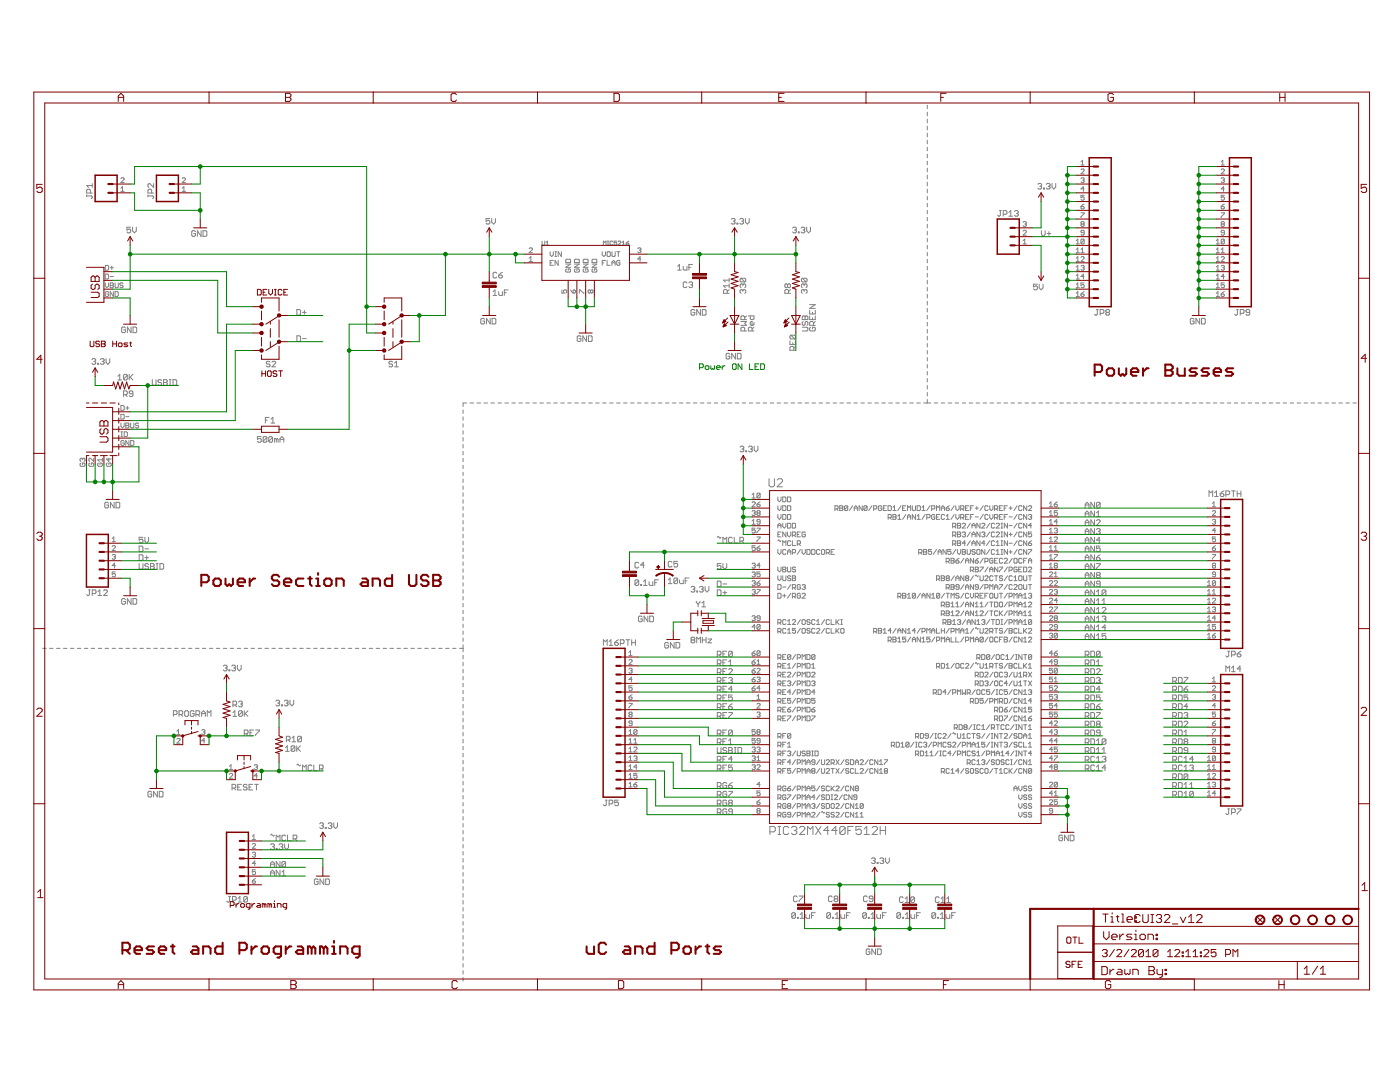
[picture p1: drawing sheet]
<svg xmlns="http://www.w3.org/2000/svg" width="279mm" height="216mm" viewBox="0 0 279 216" stroke-linecap="round" stroke-linejoin="round" font-family="sans-serif">
<g fill="#808080" stroke="#808080" stroke-width=".2">
<path d="M147.7 89.2l.2-.2z"/>
<path d="M147.9 89h.4z"/>
<path d="M148.3 89l.1 .2z"/>
<path d="M148.4 89.2v.2z"/>
<path d="M148.4 89.4l-.1 .2z"/>
<path d="M148.1 89.6h.2z"/>
<path d="M148.3 89.6l.1 .2z"/>
<path d="M148.4 89.8v.2z"/>
<path d="M148.3 90.1l.1-.1z"/>
<path d="M147.9 90.1h.4z"/>
<path d="M147.7 90l.2 .1z"/>
<path d="M148.8 90v.1z"/>
<path d="M148.8 90h.2z"/>
<path d="M149 90v.1z"/>
<path d="M148.8 90.1h.2z"/>
<path d="M149.6 89l-.2 .2z"/>
<path d="M149.6 89h.3z"/>
<path d="M149.9 89l.2 .2z"/>
<path d="M150.1 89.2v.2z"/>
<path d="M149.9 89.6l.2-.2z"/>
<path d="M149.8 89.6h.1z"/>
<path d="M149.9 89.6l.2 .2z"/>
<path d="M150.1 89.8v.2z"/>
<path d="M149.9 90.1l.2-.1z"/>
<path d="M149.6 90.1h.3z"/>
<path d="M149.4 90l.2 .1z"/>
<path d="M150.5 89v.8z"/>
<path d="M150.5 89.8l.4 .3z"/>
<path d="M150.9 90.1l.4-.3z"/>
<path d="M151.3 89v.8z"/>
<path d="M211.9 166.6l.2 .2z"/>
<path d="M211.5 166.6h.4z"/>
<path d="M211.5 166.6l-.2 .2z"/>
<path d="M211.3 166.8v.8z"/>
<path d="M211.3 167.6l.2 .2z"/>
<path d="M211.5 167.8h.4z"/>
<path d="M211.9 167.8l.2-.2z"/>
<path d="M212.1 167.2v.4z"/>
<path d="M211.7 167.2h.4z"/>
<path d="M212.4 166.6v1.2z"/>
<path d="M212.4 166.6l.8 1.2z"/>
<path d="M213.2 166.6v1.2z"/>
<path d="M213.6 166.6v1.2z"/>
<path d="M213.6 167.8h.5z"/>
<path d="M214.1 167.8l.2-.2z"/>
<path d="M214.3 166.8v.8z"/>
<path d="M214.1 166.6l.2 .2z"/>
<path d="M213.6 166.6h.5z"/>
<path d="M128 122.9l.2 .2z"/>
<path d="M127.6 122.9h.4z"/>
<path d="M127.6 122.9l-.2 .2z"/>
<path d="M127.4 123.1v.8z"/>
<path d="M127.4 123.9l.2 .2z"/>
<path d="M127.6 124.1h.4z"/>
<path d="M128 124.1l.2-.2z"/>
<path d="M128.2 123.5v.4z"/>
<path d="M127.8 123.5h.4z"/>
<path d="M128.5 122.9v1.2z"/>
<path d="M128.5 122.9l.8 1.2z"/>
<path d="M129.3 122.9v1.2z"/>
<path d="M129.7 122.9v1.2z"/>
<path d="M129.7 124.1h.5z"/>
<path d="M130.2 124.1l.2-.2z"/>
<path d="M130.4 123.1v.8z"/>
<path d="M130.2 122.9l.2 .2z"/>
<path d="M129.7 122.9h.5z"/>
<path d="M126.7 115.9v.7z"/>
<path d="M126.7 115.9l.2-.2z"/>
<path d="M126.9 115.7h.4z"/>
<path d="M127.3 115.7l.2 .2z"/>
<path d="M127.5 115.9v.7z"/>
<path d="M127.5 116.6l-.2 .2z"/>
<path d="M126.9 116.8h.4z"/>
<path d="M126.7 116.6l.2 .2z"/>
<path d="M126.7 116.6l.8-.7z"/>
<path d="M127.8 116.6v.2z"/>
<path d="M127.8 116.6h.2z"/>
<path d="M128 116.6v.2z"/>
<path d="M127.8 116.8h.2z"/>
<path d="M128.4 116.1l.4-.4z"/>
<path d="M128.8 115.7v1.1z"/>
<path d="M128.4 116.8h.8z"/>
<path d="M129.5 116.1v.5z"/>
<path d="M129.5 116.6l.2 .2z"/>
<path d="M129.7 116.8h.6z"/>
<path d="M130.3 116.1v.7z"/>
<path d="M130.7 115.7v1.1z"/>
<path d="M130.7 115.7h.7z"/>
<path d="M130.7 116.2h.3z"/>
<path d="M133.7 115.3l-.3 .4z"/>
<path d="M133.7 115.3v1.2z"/>
<path d="M133.4 116.5h.7z"/>
<path d="M134.5 115.5v.8z"/>
<path d="M134.5 115.5l.2-.2z"/>
<path d="M134.7 115.3h.3z"/>
<path d="M135 115.3l.2 .2z"/>
<path d="M135.2 115.5v.8z"/>
<path d="M135.2 116.3l-.2 .2z"/>
<path d="M134.7 116.5h.3z"/>
<path d="M134.5 116.3l.2 .2z"/>
<path d="M134.5 116.3l.7-.8z"/>
<path d="M135.6 115.7v.6z"/>
<path d="M135.6 116.3l.2 .2z"/>
<path d="M135.8 116.5h.6z"/>
<path d="M136.4 115.7v.8z"/>
<path d="M136.7 115.3v1.2z"/>
<path d="M136.7 115.3h.8z"/>
<path d="M136.7 115.9h.4z"/>
<path d="M173.9 171.4l.2-.2z"/>
<path d="M174.1 171.2h.4z"/>
<path d="M174.5 171.2l.2 .2z"/>
<path d="M174.7 171.4v.2z"/>
<path d="M174.7 171.6l-.2 .1z"/>
<path d="M174.3 171.7h.2z"/>
<path d="M174.5 171.7l.2 .2z"/>
<path d="M174.7 171.9v.2z"/>
<path d="M174.5 172.3l.2-.2z"/>
<path d="M174.1 172.3h.4z"/>
<path d="M173.9 172.1l.2 .2z"/>
<path d="M175 172.1v.2z"/>
<path d="M175 172.1h.2z"/>
<path d="M175.2 172.1v.2z"/>
<path d="M175 172.3h.2z"/>
<path d="M175.6 171.4l.2-.2z"/>
<path d="M175.8 171.2h.4z"/>
<path d="M176.2 171.2l.2 .2z"/>
<path d="M176.4 171.4v.2z"/>
<path d="M176.4 171.6l-.2 .1z"/>
<path d="M176 171.7h.2z"/>
<path d="M176.2 171.7l.2 .2z"/>
<path d="M176.4 171.9v.2z"/>
<path d="M176.2 172.3l.2-.2z"/>
<path d="M175.8 172.3h.4z"/>
<path d="M175.6 172.1l.2 .2z"/>
<path d="M176.7 171.2v.7z"/>
<path d="M176.7 171.9l.4 .4z"/>
<path d="M177.1 172.3l.4-.4z"/>
<path d="M177.5 171.2v.7z"/>
<path d="M173.4 189.4l.2 .1z"/>
<path d="M173.1 189.4h.3z"/>
<path d="M173.1 189.4l-.2 .1z"/>
<path d="M172.9 189.5v.8z"/>
<path d="M172.9 190.3l.2 .2z"/>
<path d="M173.1 190.5h.3z"/>
<path d="M173.4 190.5l.2-.2z"/>
<path d="M173.6 189.9v.4z"/>
<path d="M173.2 189.9h.4z"/>
<path d="M174 189.4v1.1z"/>
<path d="M174 189.4l.7 1.1z"/>
<path d="M174.7 189.4v1.1z"/>
<path d="M175.1 189.4v1.1z"/>
<path d="M175.1 190.5h.6z"/>
<path d="M175.7 190.5l.2-.2z"/>
<path d="M175.9 189.5v.8z"/>
<path d="M175.7 189.4l.2 .1z"/>
<path d="M175.1 189.4h.6z"/>
<path d="M158 182.3v.7z"/>
<path d="M158 182.3l.2-.2z"/>
<path d="M158.2 182.1h.4z"/>
<path d="M158.6 182.1l.1 .2z"/>
<path d="M158.7 182.3v.7z"/>
<path d="M158.7 183l-.1 .2z"/>
<path d="M158.2 183.2h.4z"/>
<path d="M158 183l.2 .2z"/>
<path d="M158.7 182.3l-.7 .7z"/>
<path d="M159.1 183v.2z"/>
<path d="M159.1 183h.2z"/>
<path d="M159.3 183v.2z"/>
<path d="M159.1 183.2h.2z"/>
<path d="M159.7 182.5l.4-.4z"/>
<path d="M160.1 182.1v1.1z"/>
<path d="M159.7 183.2h.7z"/>
<path d="M160.8 182.5v.5z"/>
<path d="M160.8 183l.2 .2z"/>
<path d="M161 183.2h.6z"/>
<path d="M161.6 182.5v.7z"/>
<path d="M161.9 182.1v1.1z"/>
<path d="M161.9 182.1h.8z"/>
<path d="M161.9 182.7h.4z"/>
<path d="M165 182.3v.7z"/>
<path d="M165 182.3l.2-.2z"/>
<path d="M165.2 182.1h.4z"/>
<path d="M165.6 182.1l.2 .2z"/>
<path d="M165.8 182.3v.7z"/>
<path d="M165.8 183l-.2 .2z"/>
<path d="M165.2 183.2h.4z"/>
<path d="M165 183l.2 .2z"/>
<path d="M165 183l.8-.7z"/>
<path d="M166.1 183v.2z"/>
<path d="M166.1 183h.2z"/>
<path d="M166.3 183v.2z"/>
<path d="M166.1 183.2h.2z"/>
<path d="M166.7 182.5l.4-.4z"/>
<path d="M167.1 182.1v1.1z"/>
<path d="M166.7 183.2h.7z"/>
<path d="M167.8 182.5v.5z"/>
<path d="M167.8 183l.2 .2z"/>
<path d="M168 183.2h.6z"/>
<path d="M168.6 182.5v.7z"/>
<path d="M169 182.1v1.1z"/>
<path d="M169 182.1h.7z"/>
<path d="M169 182.7h.3z"/>
<path d="M172.2 182.3v.7z"/>
<path d="M172.2 182.3l.2-.2z"/>
<path d="M172.4 182.1h.3z"/>
<path d="M172.7 182.1l.2 .2z"/>
<path d="M172.9 182.3v.7z"/>
<path d="M172.9 183l-.2 .2z"/>
<path d="M172.4 183.2h.3z"/>
<path d="M172.2 183l.2 .2z"/>
<path d="M172.9 182.3l-.7 .7z"/>
<path d="M173.3 183v.2z"/>
<path d="M173.3 183h.2z"/>
<path d="M173.5 183v.2z"/>
<path d="M173.3 183.2h.2z"/>
<path d="M173.9 182.5l.3-.4z"/>
<path d="M174.2 182.1v1.1z"/>
<path d="M173.9 183.2h.7z"/>
<path d="M175 182.5v.5z"/>
<path d="M175 183l.2 .2z"/>
<path d="M175.2 183.2h.5z"/>
<path d="M175.7 182.5v.7z"/>
<path d="M176.1 182.1v1.1z"/>
<path d="M176.1 182.1h.8z"/>
<path d="M176.1 182.7h.4z"/>
<path d="M179 182.3v.7z"/>
<path d="M179 182.3l.2-.2z"/>
<path d="M179.2 182.1h.3z"/>
<path d="M179.5 182.1l.2 .2z"/>
<path d="M179.7 182.3v.7z"/>
<path d="M179.7 183l-.2 .2z"/>
<path d="M179.2 183.2h.3z"/>
<path d="M179 183l.2 .2z"/>
<path d="M179.7 182.3l-.7 .7z"/>
<path d="M180.1 183v.2z"/>
<path d="M180.1 183h.2z"/>
<path d="M180.3 183v.2z"/>
<path d="M180.1 183.2h.2z"/>
<path d="M180.7 182.5l.4-.4z"/>
<path d="M181.1 182.1v1.1z"/>
<path d="M180.7 183.2h.7z"/>
<path d="M181.8 182.5v.5z"/>
<path d="M181.8 183l.2 .2z"/>
<path d="M182 183.2h.5z"/>
<path d="M182.5 182.5v.7z"/>
<path d="M182.9 182.1v1.1z"/>
<path d="M182.9 182.1h.8z"/>
<path d="M182.9 182.7h.4z"/>
<path d="M186 182.3v.7z"/>
<path d="M186 182.3l.2-.2z"/>
<path d="M186.2 182.1h.3z"/>
<path d="M186.5 182.1l.2 .2z"/>
<path d="M186.7 182.3v.7z"/>
<path d="M186.7 183l-.2 .2z"/>
<path d="M186.2 183.2h.3z"/>
<path d="M186 183l.2 .2z"/>
<path d="M186 183l.7-.7z"/>
<path d="M187.1 183v.2z"/>
<path d="M187.1 183h.2z"/>
<path d="M187.3 183v.2z"/>
<path d="M187.1 183.2h.2z"/>
<path d="M187.7 182.5l.3-.4z"/>
<path d="M188 182.1v1.1z"/>
<path d="M187.7 183.2h.7z"/>
<path d="M188.8 182.5v.5z"/>
<path d="M188.8 183l.2 .2z"/>
<path d="M189 183.2h.5z"/>
<path d="M189.5 182.5v.7z"/>
<path d="M189.9 182.1v1.1z"/>
<path d="M189.9 182.1h.8z"/>
<path d="M189.9 182.7h.4z"/>
<path d="M30.1 157.9l.2 .2z"/>
<path d="M29.7 157.9h.4z"/>
<path d="M29.7 157.9l-.2 .2z"/>
<path d="M29.5 158.1v.7z"/>
<path d="M29.5 158.8l.2 .2z"/>
<path d="M29.7 159h.4z"/>
<path d="M30.3 158.8l-.2 .2z"/>
<path d="M30.3 158.5v.3z"/>
<path d="M29.9 158.5h.4z"/>
<path d="M30.6 157.9v1.1z"/>
<path d="M30.6 157.9l.8 1.1z"/>
<path d="M31.4 157.9v1.1z"/>
<path d="M31.8 157.9v1.1z"/>
<path d="M31.8 159h.5z"/>
<path d="M32.3 159l.2-.2z"/>
<path d="M32.5 158.1v.7z"/>
<path d="M32.3 157.9l.2 .2z"/>
<path d="M31.8 157.9h.5z"/>
<path d="M55.1 139.9l.1-.2z"/>
<path d="M55.2 139.7h.4z"/>
<path d="M55.6 139.7l.2 .2z"/>
<path d="M55.8 139.9v.2z"/>
<path d="M55.8 140.1l-.2 .2z"/>
<path d="M55.4 140.3h.2z"/>
<path d="M55.6 140.3l.2 .2z"/>
<path d="M55.8 140.5v.2z"/>
<path d="M55.6 140.8l.2-.1z"/>
<path d="M55.2 140.8h.4z"/>
<path d="M55.1 140.7l.1 .1z"/>
<path d="M56.2 140.7v.1z"/>
<path d="M56.2 140.7h.2z"/>
<path d="M56.4 140.7v.1z"/>
<path d="M56.2 140.8h.2z"/>
<path d="M56.9 139.7l-.2 .2z"/>
<path d="M56.9 139.7h.4z"/>
<path d="M57.3 139.7l.2 .2z"/>
<path d="M57.5 139.9v.2z"/>
<path d="M57.5 140.1l-.2 .2z"/>
<path d="M57.1 140.3h.2z"/>
<path d="M57.3 140.3l.2 .2z"/>
<path d="M57.5 140.5v.2z"/>
<path d="M57.5 140.7l-.2 .1z"/>
<path d="M56.9 140.8h.4z"/>
<path d="M56.7 140.7l.2 .1z"/>
<path d="M57.9 139.7v.8z"/>
<path d="M57.9 140.5l.4 .3z"/>
<path d="M58.6 140.5l-.3 .3z"/>
<path d="M58.6 139.7v.8z"/>
<path d="M159.9 58.3l.2 .2z"/>
<path d="M159.9 58v.3z"/>
<path d="M159.9 58l.2-.2z"/>
<path d="M160.1 57.8h.2z"/>
<path d="M160.3 57.8l.2 .2z"/>
<path d="M160.5 58v.1z"/>
<path d="M160.5 58l.2-.2z"/>
<path d="M160.7 57.8h.2z"/>
<path d="M160.9 57.8l.2 .2z"/>
<path d="M161.1 58v.3z"/>
<path d="M161.1 58.3l-.2 .2z"/>
<path d="M159.9 57.2l.2 .2z"/>
<path d="M159.9 56.8v.4z"/>
<path d="M159.9 56.8l.2-.2z"/>
<path d="M160.1 56.6h.2z"/>
<path d="M160.3 56.6l.2 .2z"/>
<path d="M160.5 56.8v.2z"/>
<path d="M160.5 56.8l.2-.2z"/>
<path d="M160.7 56.6h.2z"/>
<path d="M160.9 56.6l.2 .2z"/>
<path d="M161.1 56.8v.4z"/>
<path d="M161.1 57.2l-.2 .2z"/>
<path d="M160.1 56.3h.8z"/>
<path d="M159.9 56.1l.2 .2z"/>
<path d="M159.9 55.7v.4z"/>
<path d="M159.9 55.7l.2-.2z"/>
<path d="M160.1 55.5h.8z"/>
<path d="M160.9 55.5l.2 .2z"/>
<path d="M161.1 55.7v.4z"/>
<path d="M160.9 56.3l.2-.2z"/>
<path d="M160.1 55.5l.8 .8z"/>
<path d="M161.6 65.5l.2-.2z"/>
<path d="M161.6 65.5v.3z"/>
<path d="M161.6 65.8l.2 .2z"/>
<path d="M161.8 66h.7z"/>
<path d="M162.5 66l.2-.2z"/>
<path d="M162.7 65.5v.3z"/>
<path d="M162.5 65.3l.2 .2z"/>
<path d="M162.2 65.3h.3z"/>
<path d="M162.2 65.3v.4z"/>
<path d="M161.6 64.9h1.1z"/>
<path d="M161.6 64.3v.6z"/>
<path d="M161.6 64.3l.2-.1z"/>
<path d="M161.8 64.2h.4z"/>
<path d="M162.2 64.2l.1 .1z"/>
<path d="M162.3 64.3v.6z"/>
<path d="M162.7 64.2l-.4 .3z"/>
<path d="M161.6 63v.8z"/>
<path d="M161.6 63.8h1.1z"/>
<path d="M162.7 63v.8z"/>
<path d="M162.2 63.4v.4z"/>
<path d="M161.6 61.9v.8z"/>
<path d="M161.6 62.7h1.1z"/>
<path d="M162.7 61.9v.8z"/>
<path d="M162.2 62.3v.4z"/>
<path d="M161.6 61.5h1.1z"/>
<path d="M161.6 61.5l1.1-.7z"/>
<path d="M161.6 60.8h1.1z"/>
<path d="M158.4 45.3l-.2 .2z"/>
<path d="M158.4 45.3h.3z"/>
<path d="M158.7 45.3l.2 .2z"/>
<path d="M158.9 45.5v.2z"/>
<path d="M158.9 45.7l-.2 .2z"/>
<path d="M158.6 45.9h.1z"/>
<path d="M158.7 45.9l.2 .2z"/>
<path d="M158.9 46.1v.2z"/>
<path d="M158.9 46.3l-.2 .2z"/>
<path d="M158.4 46.5h.3z"/>
<path d="M158.2 46.3l.2 .2z"/>
<path d="M159.3 46.3v.2z"/>
<path d="M159.3 46.3h.2z"/>
<path d="M159.5 46.3v.2z"/>
<path d="M159.3 46.5h.2z"/>
<path d="M159.9 45.5l.2-.2z"/>
<path d="M160.1 45.3h.3z"/>
<path d="M160.4 45.3l.2 .2z"/>
<path d="M160.6 45.5v.2z"/>
<path d="M160.6 45.7l-.2 .2z"/>
<path d="M160.3 45.9h.1z"/>
<path d="M160.4 45.9l.2 .2z"/>
<path d="M160.6 46.1v.2z"/>
<path d="M160.6 46.3l-.2 .2z"/>
<path d="M160.1 46.5h.3z"/>
<path d="M159.9 46.3l.2 .2z"/>
<path d="M161 45.3v.8z"/>
<path d="M161 46.1l.4 .4z"/>
<path d="M161.4 46.5l.4-.4z"/>
<path d="M161.8 45.3v.8z"/>
<path d="M133.2 128.2l.2 .2z"/>
<path d="M132.8 128.2h.4z"/>
<path d="M132.8 128.2l-.1 .2z"/>
<path d="M132.7 128.4v.7z"/>
<path d="M132.7 129.1l.1 .2z"/>
<path d="M132.8 129.3h.4z"/>
<path d="M133.2 129.3l.2-.2z"/>
<path d="M133.4 128.8v.3z"/>
<path d="M133 128.8h.4z"/>
<path d="M133.8 128.2v1.1z"/>
<path d="M133.8 128.2l.7 1.1z"/>
<path d="M134.5 128.2v1.1z"/>
<path d="M134.9 128.2v1.1z"/>
<path d="M134.9 129.3h.6z"/>
<path d="M135.5 129.3l.2-.2z"/>
<path d="M135.7 128.4v.7z"/>
<path d="M135.5 128.2l.2 .2z"/>
<path d="M134.9 128.2h.6z"/>
<path d="M21.5 100.2l.2 .2z"/>
<path d="M21.1 100.2h.4z"/>
<path d="M21.1 100.2l-.2 .2z"/>
<path d="M20.9 100.4v.8z"/>
<path d="M20.9 101.2l.2 .1z"/>
<path d="M21.1 101.3h.4z"/>
<path d="M21.5 101.3l.2-.1z"/>
<path d="M21.7 100.8v.4z"/>
<path d="M21.3 100.8h.4z"/>
<path d="M22 100.2v1.1z"/>
<path d="M22 100.2l.8 1.1z"/>
<path d="M22.8 100.2v1.1z"/>
<path d="M23.2 100.2v1.1z"/>
<path d="M23.2 101.3h.5z"/>
<path d="M23.9 101.2l-.2 .1z"/>
<path d="M23.9 100.4v.8z"/>
<path d="M23.7 100.2l.2 .2z"/>
<path d="M23.2 100.2h.5z"/>
<path d="M18.5 71.6l-.1 .2z"/>
<path d="M18.5 71.6h.4z"/>
<path d="M18.9 71.6l.2 .2z"/>
<path d="M19.1 71.8v.1z"/>
<path d="M19.1 71.9l-.2 .2z"/>
<path d="M18.7 72.1h.2z"/>
<path d="M18.9 72.1l.2 .2z"/>
<path d="M19.1 72.3v.2z"/>
<path d="M19.1 72.5l-.2 .2z"/>
<path d="M18.5 72.7h.4z"/>
<path d="M18.4 72.5l.1 .2z"/>
<path d="M19.5 72.5v.2z"/>
<path d="M19.5 72.5h.2z"/>
<path d="M19.7 72.5v.2z"/>
<path d="M19.5 72.7h.2z"/>
<path d="M20 71.8l.2-.2z"/>
<path d="M20.2 71.6h.4z"/>
<path d="M20.6 71.6l.2 .2z"/>
<path d="M20.8 71.8v.1z"/>
<path d="M20.8 71.9l-.2 .2z"/>
<path d="M20.4 72.1h.2z"/>
<path d="M20.6 72.1l.2 .2z"/>
<path d="M20.8 72.3v.2z"/>
<path d="M20.8 72.5l-.2 .2z"/>
<path d="M20.2 72.7h.4z"/>
<path d="M20 72.5l.2 .2z"/>
<path d="M21.2 71.6v.7z"/>
<path d="M21.2 72.3l.3 .4z"/>
<path d="M21.5 72.7l.4-.4z"/>
<path d="M21.9 71.6v.7z"/>
<path d="M23.9 74.7l-.4 .4z"/>
<path d="M23.9 74.7v1.1z"/>
<path d="M23.5 75.8h.8z"/>
<path d="M24.7 74.9v.7z"/>
<path d="M24.7 74.9l.1-.2z"/>
<path d="M24.8 74.7h.4z"/>
<path d="M25.2 74.7l.2 .2z"/>
<path d="M25.4 74.9v.7z"/>
<path d="M25.2 75.8l.2-.2z"/>
<path d="M24.8 75.8h.4z"/>
<path d="M24.7 75.6l.1 .2z"/>
<path d="M25.4 74.9l-.7 .7z"/>
<path d="M25.8 74.7v1.1z"/>
<path d="M26.5 74.7l-.7 .8z"/>
<path d="M26 75.3l.5 .5z"/>
<path d="M46.9 141.8l-.4 .4z"/>
<path d="M46.9 141.8v1.1z"/>
<path d="M46.5 142.9h.7z"/>
<path d="M47.6 142v.7z"/>
<path d="M47.6 142l.2-.2z"/>
<path d="M47.8 141.8h.4z"/>
<path d="M48.2 141.8l.2 .2z"/>
<path d="M48.4 142v.7z"/>
<path d="M48.4 142.7l-.2 .2z"/>
<path d="M47.8 142.9h.4z"/>
<path d="M47.6 142.7l.2 .2z"/>
<path d="M47.6 142.7l.8-.7z"/>
<path d="M48.7 141.8v1.1z"/>
<path d="M49.5 141.8l-.8 .8z"/>
<path d="M48.9 142.4l.6 .5z"/>
<path d="M44.6 132.9l.1-.2z"/>
<path d="M44.7 132.7h.4z"/>
<path d="M45.1 132.7l.2 .2z"/>
<path d="M45.3 132.9v.2z"/>
<path d="M45.1 133.3l.2-.2z"/>
<path d="M44.9 133.3h.2z"/>
<path d="M45.1 133.3l.2 .2z"/>
<path d="M45.3 133.5v.2z"/>
<path d="M45.1 133.9l.2-.2z"/>
<path d="M44.7 133.9h.4z"/>
<path d="M44.6 133.7l.1 .2z"/>
<path d="M45.7 133.7v.2z"/>
<path d="M45.7 133.7h.2z"/>
<path d="M45.9 133.7v.2z"/>
<path d="M45.7 133.9h.2z"/>
<path d="M46.2 132.9l.2-.2z"/>
<path d="M46.4 132.7h.4z"/>
<path d="M46.8 132.7l.2 .2z"/>
<path d="M47 132.9v.2z"/>
<path d="M47 133.1l-.2 .2z"/>
<path d="M46.6 133.3h.2z"/>
<path d="M46.8 133.3l.2 .2z"/>
<path d="M47 133.5v.2z"/>
<path d="M47 133.7l-.2 .2z"/>
<path d="M46.4 133.9h.4z"/>
<path d="M46.2 133.7l.2 .2z"/>
<path d="M47.4 132.7v.8z"/>
<path d="M47.4 133.5l.4 .4z"/>
<path d="M47.8 133.9l.3-.4z"/>
<path d="M48.1 132.7v.8z"/>
<path d="M57.3 148.8l-.3 .4z"/>
<path d="M57.3 148.8v1.1z"/>
<path d="M57 149.9h.7z"/>
<path d="M58.1 149v.8z"/>
<path d="M58.1 149l.2-.2z"/>
<path d="M58.3 148.8h.4z"/>
<path d="M58.7 148.8l.1 .2z"/>
<path d="M58.8 149v.8z"/>
<path d="M58.7 149.9l.1-.1z"/>
<path d="M58.3 149.9h.4z"/>
<path d="M58.1 149.8l.2 .1z"/>
<path d="M58.8 149l-.7 .8z"/>
<path d="M59.2 148.8v1.1z"/>
<path d="M59.2 149.6l.8-.8z"/>
<path d="M59.4 149.4l.6 .5z"/>
<path d="M147.7 58.3l.2 .2z"/>
<path d="M147.7 58v.3z"/>
<path d="M147.7 58l.2-.2z"/>
<path d="M147.9 57.8h.2z"/>
<path d="M148.1 57.8l.2 .2z"/>
<path d="M148.3 58v.1z"/>
<path d="M148.3 58l.1-.2z"/>
<path d="M148.4 57.8h.2z"/>
<path d="M148.6 57.8l.2 .2z"/>
<path d="M148.8 58v.3z"/>
<path d="M148.8 58.3l-.2 .2z"/>
<path d="M147.7 57.2l.2 .2z"/>
<path d="M147.7 56.8v.4z"/>
<path d="M147.7 56.8l.2-.2z"/>
<path d="M147.9 56.6h.2z"/>
<path d="M148.1 56.6l.2 .2z"/>
<path d="M148.3 56.8v.2z"/>
<path d="M148.3 56.8l.1-.2z"/>
<path d="M148.4 56.6h.2z"/>
<path d="M148.6 56.6l.2 .2z"/>
<path d="M148.8 56.8v.4z"/>
<path d="M148.8 57.2l-.2 .2z"/>
<path d="M147.9 56.3h.7z"/>
<path d="M147.7 56.1l.2 .2z"/>
<path d="M147.7 55.7v.4z"/>
<path d="M147.7 55.7l.2-.2z"/>
<path d="M147.9 55.5h.7z"/>
<path d="M148.6 55.5l.2 .2z"/>
<path d="M148.8 55.7v.4z"/>
<path d="M148.6 56.3l.2-.2z"/>
<path d="M147.9 55.5l.7 .8z"/>
<path d="M149.4 66h1.1z"/>
<path d="M149.4 65.5v.5z"/>
<path d="M149.4 65.5l.1-.2z"/>
<path d="M149.5 65.3h.4z"/>
<path d="M149.9 65.3l.2 .2z"/>
<path d="M150.1 65.5v.5z"/>
<path d="M150.1 65.7l.4-.4z"/>
<path d="M150.5 64.3v.4z"/>
<path d="M150.3 64.9l.2-.2z"/>
<path d="M149.9 64.9h.4z"/>
<path d="M149.7 64.7l.2 .2z"/>
<path d="M149.7 64.3v.4z"/>
<path d="M149.7 64.3l.2-.1z"/>
<path d="M149.9 64.2h.2z"/>
<path d="M150.1 64.2v.7z"/>
<path d="M149.4 63h1.1z"/>
<path d="M150.5 63v.6z"/>
<path d="M150.3 63.8l.2-.2z"/>
<path d="M149.9 63.8h.4z"/>
<path d="M149.7 63.6l.2 .2z"/>
<path d="M149.7 63v.6z"/>
<path d="M145.5 70.5l.1 .2z"/>
<path d="M145.1 70.5h.4z"/>
<path d="M145.1 70.5l-.2 .2z"/>
<path d="M144.9 70.7v.7z"/>
<path d="M144.9 71.4l.2 .2z"/>
<path d="M145.1 71.6h.4z"/>
<path d="M145.5 71.6l.1-.2z"/>
<path d="M145.6 71.1v.3z"/>
<path d="M145.3 71.1h.3z"/>
<path d="M146 70.5v1.1z"/>
<path d="M146 70.5l.8 1.1z"/>
<path d="M146.8 70.5v1.1z"/>
<path d="M147.2 70.5v1.1z"/>
<path d="M147.2 71.6h.5z"/>
<path d="M147.9 71.4l-.2 .2z"/>
<path d="M147.9 70.7v.7z"/>
<path d="M147.7 70.5l.2 .2z"/>
<path d="M147.2 70.5h.5z"/>
<path d="M145.9 43.8l.2-.2z"/>
<path d="M146.1 43.6h.4z"/>
<path d="M146.5 43.6l.2 .2z"/>
<path d="M146.7 43.8v.2z"/>
<path d="M146.7 44l-.2 .2z"/>
<path d="M146.3 44.2h.2z"/>
<path d="M146.5 44.2l.2 .1z"/>
<path d="M146.7 44.3v.2z"/>
<path d="M146.7 44.5l-.2 .2z"/>
<path d="M146.1 44.7h.4z"/>
<path d="M145.9 44.5l.2 .2z"/>
<path d="M147.1 44.5v.2z"/>
<path d="M147.1 44.5h.2z"/>
<path d="M147.3 44.5v.2z"/>
<path d="M147.1 44.7h.2z"/>
<path d="M147.6 43.8l.2-.2z"/>
<path d="M147.8 43.6h.4z"/>
<path d="M148.2 43.6l.2 .2z"/>
<path d="M148.4 43.8v.2z"/>
<path d="M148.4 44l-.2 .2z"/>
<path d="M148 44.2h.2z"/>
<path d="M148.2 44.2l.2 .1z"/>
<path d="M148.4 44.3v.2z"/>
<path d="M148.2 44.7l.2-.2z"/>
<path d="M147.8 44.7h.4z"/>
<path d="M147.6 44.5l.2 .2z"/>
<path d="M148.8 43.6v.7z"/>
<path d="M148.8 44.3l.3 .4z"/>
<path d="M149.1 44.7l.4-.4z"/>
<path d="M149.5 43.6v.7z"/>
<path d="M137.9 127.3l.2-.2z"/>
<path d="M138.1 127.1h.4z"/>
<path d="M138.5 127.1l.2 .2z"/>
<path d="M138.7 127.3v.2z"/>
<path d="M138.7 127.5l-.2 .2z"/>
<path d="M138.5 127.7l.2 .2z"/>
<path d="M138.7 127.9v.2z"/>
<path d="M138.7 128.1l-.2 .2z"/>
<path d="M138.1 128.3h.4z"/>
<path d="M137.9 128.1l.2 .2z"/>
<path d="M137.9 127.9v.2z"/>
<path d="M137.9 127.9l.2-.2z"/>
<path d="M137.9 127.5l.2 .2z"/>
<path d="M137.9 127.3v.2z"/>
<path d="M138.1 127.7h.4z"/>
<path d="M139 127.1v1.2z"/>
<path d="M139 127.1l.4 .4z"/>
<path d="M139.4 127.5l.4-.4z"/>
<path d="M139.8 127.1v1.2z"/>
<path d="M140.2 127.1v1.2z"/>
<path d="M140.2 127.7h.7z"/>
<path d="M140.9 127.1v1.2z"/>
<path d="M141.3 127.5h.7z"/>
<path d="M142 127.5l-.7 .8z"/>
<path d="M141.3 128.3h.7z"/>
<path d="M51.4 87.1h.7z"/>
<path d="M51.4 87.1v.6z"/>
<path d="M51.4 87.7l.4-.2z"/>
<path d="M51.8 87.5h.1z"/>
<path d="M51.9 87.5l.2 .2z"/>
<path d="M52.1 87.7v.4z"/>
<path d="M51.9 88.2l.2-.1z"/>
<path d="M51.6 88.2h.3z"/>
<path d="M51.4 88.1l.2 .1z"/>
<path d="M52.5 87.3v.8z"/>
<path d="M52.5 87.3l.2-.2z"/>
<path d="M52.7 87.1h.4z"/>
<path d="M53.1 87.1l.2 .2z"/>
<path d="M53.3 87.3v.8z"/>
<path d="M53.3 88.1l-.2 .1z"/>
<path d="M52.7 88.2h.4z"/>
<path d="M52.5 88.1l.2 .1z"/>
<path d="M53.3 87.3l-.8 .8z"/>
<path d="M53.6 87.3v.8z"/>
<path d="M53.6 87.3l.2-.2z"/>
<path d="M53.8 87.1h.4z"/>
<path d="M54.2 87.1l.2 .2z"/>
<path d="M54.4 87.3v.8z"/>
<path d="M54.4 88.1l-.2 .1z"/>
<path d="M53.8 88.2h.4z"/>
<path d="M53.6 88.1l.2 .1z"/>
<path d="M54.4 87.3l-.8 .8z"/>
<path d="M54.8 87.5v.7z"/>
<path d="M54.8 87.5h.1z"/>
<path d="M54.9 87.5l.2 .2z"/>
<path d="M55.1 87.7v.5z"/>
<path d="M55.1 87.7l.2-.2z"/>
<path d="M55.3 87.5l.2 .2z"/>
<path d="M55.5 87.7v.5z"/>
<path d="M55.9 87.5v.7z"/>
<path d="M55.9 87.5l.4-.4z"/>
<path d="M56.3 87.1l.3 .4z"/>
<path d="M56.6 87.5v.7z"/>
<path d="M55.9 87.7h.7z"/>
<path d="M137.9 117.2l.2-.2z"/>
<path d="M138.1 117h.4z"/>
<path d="M138.5 117l.2 .2z"/>
<path d="M138.7 117.2v.2z"/>
<path d="M138.7 117.4l-.2 .2z"/>
<path d="M138.3 117.6h.2z"/>
<path d="M138.5 117.6l.2 .2z"/>
<path d="M138.7 117.8v.1z"/>
<path d="M138.7 117.9l-.2 .2z"/>
<path d="M138.1 118.1h.4z"/>
<path d="M137.9 117.9l.2 .2z"/>
<path d="M139 117.9v.2z"/>
<path d="M139 117.9h.2z"/>
<path d="M139.2 117.9v.2z"/>
<path d="M139 118.1h.2z"/>
<path d="M139.6 117.2l.2-.2z"/>
<path d="M139.8 117h.4z"/>
<path d="M140.2 117l.1 .2z"/>
<path d="M140.3 117.2v.2z"/>
<path d="M140.3 117.4l-.1 .2z"/>
<path d="M140 117.6h.2z"/>
<path d="M140.2 117.6l.1 .2z"/>
<path d="M140.3 117.8v.1z"/>
<path d="M140.3 117.9l-.1 .2z"/>
<path d="M139.8 118.1h.4z"/>
<path d="M139.6 117.9l.2 .2z"/>
<path d="M140.7 117v.8z"/>
<path d="M140.7 117.8l.4 .3z"/>
<path d="M141.5 117.8l-.4 .3z"/>
<path d="M141.5 117v.8z"/>
<path d="M63.3 175.4l.2 .2z"/>
<path d="M62.9 175.4h.4z"/>
<path d="M62.9 175.4l-.2 .2z"/>
<path d="M62.7 175.6v.7z"/>
<path d="M62.7 176.3l.2 .2z"/>
<path d="M62.9 176.5h.4z"/>
<path d="M63.5 176.3l-.2 .2z"/>
<path d="M63.5 175.9v.4z"/>
<path d="M63.1 175.9h.4z"/>
<path d="M63.9 175.4v1.1z"/>
<path d="M63.9 175.4l.7 1.1z"/>
<path d="M64.6 175.4v1.1z"/>
<path d="M65 175.4v1.1z"/>
<path d="M65 176.5h.6z"/>
<path d="M65.7 176.3l-.1 .2z"/>
<path d="M65.7 175.6v.7z"/>
<path d="M65.6 175.4l.1 .2z"/>
<path d="M65 175.4h.6z"/>
<path d="M63.8 164.4l.2-.2z"/>
<path d="M64 164.2h.3z"/>
<path d="M64.3 164.2l.2 .2z"/>
<path d="M64.5 164.4v.2z"/>
<path d="M64.5 164.6l-.2 .2z"/>
<path d="M64.2 164.8h.1z"/>
<path d="M64.3 164.8l.2 .2z"/>
<path d="M64.5 165v.1z"/>
<path d="M64.5 165.1l-.2 .2z"/>
<path d="M64 165.3h.3z"/>
<path d="M63.8 165.1l.2 .2z"/>
<path d="M64.9 165.1v.2z"/>
<path d="M64.9 165.1h.2z"/>
<path d="M65.1 165.1v.2z"/>
<path d="M64.9 165.3h.2z"/>
<path d="M65.7 164.2l-.2 .2z"/>
<path d="M65.7 164.2h.3z"/>
<path d="M66 164.2l.2 .2z"/>
<path d="M66.2 164.4v.2z"/>
<path d="M66.2 164.6l-.2 .2z"/>
<path d="M65.8 164.8h.2z"/>
<path d="M66 164.8l.2 .2z"/>
<path d="M66.2 165v.1z"/>
<path d="M66.2 165.1l-.2 .2z"/>
<path d="M65.7 165.3h.3z"/>
<path d="M65.5 165.1l.2 .2z"/>
<path d="M66.6 164.2v.8z"/>
<path d="M66.6 165l.4 .3z"/>
<path d="M67 165.3l.4-.3z"/>
<path d="M67.4 164.2v.8z"/>
<path d="M241.3 98v1.1z"/>
<path d="M241.3 98l.3 .3z"/>
<path d="M241.6 98.3l.4-.3z"/>
<path d="M242 98v1.1z"/>
<path d="M242.4 98.3l.4-.3z"/>
<path d="M242.8 98v1.1z"/>
<path d="M242.4 99.1h.7z"/>
<path d="M243.9 98.1l.4-.1z"/>
<path d="M243.9 98.1l-.4 .4z"/>
<path d="M243.5 98.5v.4z"/>
<path d="M243.5 98.9l.2 .2z"/>
<path d="M243.7 99.1h.4z"/>
<path d="M244.3 98.9l-.2 .2z"/>
<path d="M244.3 98.7v.2z"/>
<path d="M244.1 98.5l.2 .2z"/>
<path d="M243.5 98.5h.6z"/>
<path d="M244.6 98v1.1z"/>
<path d="M244.6 98h.6z"/>
<path d="M245.2 98l.2 .1z"/>
<path d="M245.4 98.1v.4z"/>
<path d="M245.4 98.5l-.2 .2z"/>
<path d="M244.6 98.7h.6z"/>
<path d="M246.1 98v1.1z"/>
<path d="M245.8 98h.7z"/>
<path d="M246.9 98v1.1z"/>
<path d="M246.9 98.5h.7z"/>
<path d="M247.6 98v1.1z"/>
<path d="M153.6 164.9v1.6z"/>
<path d="M153.6 164.9h.9z"/>
<path d="M154.5 164.9l.2 .3z"/>
<path d="M154.7 165.2v.5z"/>
<path d="M154.7 165.7l-.2 .3z"/>
<path d="M153.6 166h.9z"/>
<path d="M155.3 166.5h.5z"/>
<path d="M155.5 164.9v1.6z"/>
<path d="M155.3 164.9h.5z"/>
<path d="M157.1 164.9l.3 .3z"/>
<path d="M156.6 164.9h.5z"/>
<path d="M156.6 164.9l-.3 .3z"/>
<path d="M156.3 165.2v1z"/>
<path d="M156.3 166.2l.3 .3z"/>
<path d="M156.6 166.5h.5z"/>
<path d="M157.1 166.5l.3-.3z"/>
<path d="M157.9 165.2l.3-.3z"/>
<path d="M158.2 164.9h.5z"/>
<path d="M158.7 164.9l.3 .3z"/>
<path d="M159 165.2v.2z"/>
<path d="M159 165.4l-.3 .3z"/>
<path d="M158.5 165.7h.2z"/>
<path d="M158.7 165.7l.3 .3z"/>
<path d="M159 166v.2z"/>
<path d="M159 166.2l-.3 .3z"/>
<path d="M158.2 166.5h.5z"/>
<path d="M157.9 166.2l.3 .3z"/>
<path d="M159.6 166.5h1z"/>
<path d="M159.6 166.5l1-1.1z"/>
<path d="M160.6 165.2v.2z"/>
<path d="M160.4 164.9l.2 .3z"/>
<path d="M159.8 164.9h.6z"/>
<path d="M159.6 165.2l.2-.3z"/>
<path d="M161.2 164.9v1.6z"/>
<path d="M161.2 164.9l.5 .5z"/>
<path d="M161.7 165.4l.5-.5z"/>
<path d="M162.2 164.9v1.6z"/>
<path d="M162.8 164.9l1.1 1.6z"/>
<path d="M163.9 164.9l-1.1 1.6z"/>
<path d="M165.2 164.9v1.6z"/>
<path d="M165.2 164.9l-.8 .8z"/>
<path d="M164.4 165.7h1.1z"/>
<path d="M166.8 164.9v1.6z"/>
<path d="M166.8 164.9l-.8 .8z"/>
<path d="M166 165.7h1.1z"/>
<path d="M167.6 165.2v1z"/>
<path d="M167.6 165.2l.3-.3z"/>
<path d="M167.9 164.9h.5z"/>
<path d="M168.4 164.9l.3 .3z"/>
<path d="M168.7 165.2v1z"/>
<path d="M168.7 166.2l-.3 .3z"/>
<path d="M167.9 166.5h.5z"/>
<path d="M167.6 166.2l.3 .3z"/>
<path d="M167.6 166.2l1.1-1z"/>
<path d="M169.2 164.9v1.6z"/>
<path d="M169.2 164.9h1.1z"/>
<path d="M169.2 165.7h.6z"/>
<path d="M170.8 164.9h1.1z"/>
<path d="M170.8 164.9v.8z"/>
<path d="M170.8 165.7l.6-.3z"/>
<path d="M171.4 165.4h.2z"/>
<path d="M171.6 165.4l.3 .3z"/>
<path d="M171.9 165.7v.5z"/>
<path d="M171.9 166.2l-.3 .3z"/>
<path d="M171.1 166.5h.5z"/>
<path d="M170.8 166.2l.3 .3z"/>
<path d="M172.4 165.4l.6-.5z"/>
<path d="M173 164.9v1.6z"/>
<path d="M172.4 166.5h1.1z"/>
<path d="M174.1 166.5h1z"/>
<path d="M175.1 165.4l-1 1.1z"/>
<path d="M175.1 165.2v.2z"/>
<path d="M174.9 164.9l.2 .3z"/>
<path d="M174.3 164.9h.6z"/>
<path d="M174.3 164.9l-.2 .3z"/>
<path d="M175.7 164.9v1.6z"/>
<path d="M175.7 165.7h1z"/>
<path d="M176.7 164.9v1.6z"/>
<path d="M120.4 127.7v1.1z"/>
<path d="M120.4 127.7l.4 .3z"/>
<path d="M120.8 128l.4-.3z"/>
<path d="M121.2 127.7v1.1z"/>
<path d="M121.9 127.7l-.3 .3z"/>
<path d="M121.9 127.7v1.1z"/>
<path d="M121.6 128.8h.7z"/>
<path d="M123.1 127.8l.3-.1z"/>
<path d="M123.1 127.8l-.4 .4z"/>
<path d="M122.7 128.2v.4z"/>
<path d="M122.7 128.6l.2 .2z"/>
<path d="M122.9 128.8h.3z"/>
<path d="M123.2 128.8l.2-.2z"/>
<path d="M123.4 128.4v.2z"/>
<path d="M123.2 128.2l.2 .2z"/>
<path d="M122.7 128.2h.5z"/>
<path d="M123.8 127.7v1.1z"/>
<path d="M123.8 127.7h.6z"/>
<path d="M124.4 127.7l.1 .1z"/>
<path d="M124.5 127.8v.4z"/>
<path d="M124.5 128.2l-.1 .2z"/>
<path d="M123.8 128.4h.6z"/>
<path d="M125.3 127.7v1.1z"/>
<path d="M124.9 127.7h.8z"/>
<path d="M126.1 127.7v1.1z"/>
<path d="M126.1 128.2h.7z"/>
<path d="M126.8 127.7v1.1z"/>
<path d="M207.3 36.6l-.2 .2z"/>
<path d="M207.3 36.6h.4z"/>
<path d="M207.7 36.6l.2 .2z"/>
<path d="M207.9 36.8v.2z"/>
<path d="M207.9 37l-.2 .2z"/>
<path d="M207.5 37.2h.2z"/>
<path d="M207.7 37.2l.2 .1z"/>
<path d="M207.9 37.3v.2z"/>
<path d="M207.9 37.5l-.2 .2z"/>
<path d="M207.3 37.7h.4z"/>
<path d="M207.1 37.5l.2 .2z"/>
<path d="M208.3 37.5v.2z"/>
<path d="M208.3 37.5h.1z"/>
<path d="M208.4 37.5v.2z"/>
<path d="M208.3 37.7h.1z"/>
<path d="M209 36.6l-.2 .2z"/>
<path d="M209 36.6h.4z"/>
<path d="M209.4 36.6l.2 .2z"/>
<path d="M209.6 36.8v.2z"/>
<path d="M209.6 37l-.2 .2z"/>
<path d="M209.2 37.2h.2z"/>
<path d="M209.4 37.2l.2 .1z"/>
<path d="M209.6 37.3v.2z"/>
<path d="M209.6 37.5l-.2 .2z"/>
<path d="M209 37.7h.4z"/>
<path d="M208.8 37.5l.2 .2z"/>
<path d="M210 36.6v.7z"/>
<path d="M210 37.3l.3 .4z"/>
<path d="M210.3 37.7l.4-.4z"/>
<path d="M210.7 36.6v.7z"/>
<path d="M238.1 63.5l.2 .2z"/>
<path d="M237.7 63.5h.4z"/>
<path d="M237.7 63.5l-.1 .2z"/>
<path d="M237.6 63.7v.8z"/>
<path d="M237.6 64.5l.1 .1z"/>
<path d="M237.7 64.6h.4z"/>
<path d="M238.1 64.6l.2-.1z"/>
<path d="M238.3 64.1v.4z"/>
<path d="M237.9 64.1h.4z"/>
<path d="M238.7 63.5v1.1z"/>
<path d="M238.7 63.5l.7 1.1z"/>
<path d="M239.4 63.5v1.1z"/>
<path d="M239.8 63.5v1.1z"/>
<path d="M239.8 64.6h.6z"/>
<path d="M240.5 64.5l-.1 .1z"/>
<path d="M240.5 63.7v.8z"/>
<path d="M240.4 63.5l.1 .2z"/>
<path d="M239.8 63.5h.6z"/>
<path d="M38.8 46l.2 .2z"/>
<path d="M38.5 46h.3z"/>
<path d="M38.5 46l-.2 .2z"/>
<path d="M38.3 46.2v.8z"/>
<path d="M38.3 47l.2 .2z"/>
<path d="M38.5 47.2h.3z"/>
<path d="M38.8 47.2l.2-.2z"/>
<path d="M39 46.6v.4z"/>
<path d="M38.7 46.6h.3z"/>
<path d="M39.4 46v1.2z"/>
<path d="M39.4 46l.7 1.2z"/>
<path d="M40.1 46v1.2z"/>
<path d="M40.5 46v1.2z"/>
<path d="M40.5 47.2h.6z"/>
<path d="M41.1 47.2l.2-.2z"/>
<path d="M41.3 46.2v.8z"/>
<path d="M41.1 46l.2 .2z"/>
<path d="M40.5 46h.6z"/>
<path d="M135.6 52.8l-.4 .3z"/>
<path d="M135.6 52.8v1.1z"/>
<path d="M135.2 53.9h.8z"/>
<path d="M136.4 53.1v.6z"/>
<path d="M136.4 53.7l.1 .2z"/>
<path d="M136.5 53.9h.6z"/>
<path d="M137.1 53.1v.8z"/>
<path d="M137.5 52.8v1.1z"/>
<path d="M137.5 52.8h.7z"/>
<path d="M137.5 53.3h.4z"/>
<path d="M98.4 58.2l.4-.4z"/>
<path d="M98.8 57.8v1.1z"/>
<path d="M98.4 58.9h.7z"/>
<path d="M99.5 58.2v.6z"/>
<path d="M99.5 58.8l.2 .1z"/>
<path d="M99.7 58.9h.6z"/>
<path d="M100.3 58.2v.7z"/>
<path d="M100.6 57.8v1.1z"/>
<path d="M100.6 57.8h.8z"/>
<path d="M100.6 58.4h.4z"/>
<path d="M115.7 67l.2 .2z"/>
<path d="M115.4 67h.3z"/>
<path d="M115.4 67l-.2 .2z"/>
<path d="M115.2 67.2v.7z"/>
<path d="M115.2 67.9l.2 .2z"/>
<path d="M115.4 68.1h.3z"/>
<path d="M115.7 68.1l.2-.2z"/>
<path d="M115.9 67.6v.3z"/>
<path d="M115.5 67.6h.4z"/>
<path d="M116.3 67v1.1z"/>
<path d="M116.3 67l.8 1.1z"/>
<path d="M117.1 67v1.1z"/>
<path d="M117.4 67v1.1z"/>
<path d="M117.4 68.1h.6z"/>
<path d="M118.2 67.9l-.2 .2z"/>
<path d="M118.2 67.2v.7z"/>
<path d="M118 67l.2 .2z"/>
<path d="M117.4 67h.6z"/>
<path d="M96.5 63.5l.2 .2z"/>
<path d="M96.1 63.5h.4z"/>
<path d="M96.1 63.5l-.2 .2z"/>
<path d="M95.9 63.7v.8z"/>
<path d="M95.9 64.5l.2 .1z"/>
<path d="M96.1 64.6h.4z"/>
<path d="M96.5 64.6l.2-.1z"/>
<path d="M96.7 64.1v.4z"/>
<path d="M96.3 64.1h.4z"/>
<path d="M97.1 63.5v1.1z"/>
<path d="M97.1 63.5l.7 1.1z"/>
<path d="M97.8 63.5v1.1z"/>
<path d="M98.2 63.5v1.1z"/>
<path d="M98.2 64.6h.6z"/>
<path d="M98.8 64.6l.2-.1z"/>
<path d="M99 63.7v.8z"/>
<path d="M98.8 63.5l.2 .2z"/>
<path d="M98.2 63.5h.6z"/>
<path d="M138.5 61.8l.2 .2z"/>
<path d="M138.1 61.8h.4z"/>
<path d="M137.9 62l.2-.2z"/>
<path d="M137.9 62v.7z"/>
<path d="M137.9 62.7l.2 .2z"/>
<path d="M138.1 62.9h.4z"/>
<path d="M138.5 62.9l.2-.2z"/>
<path d="M138.7 62.3v.4z"/>
<path d="M138.3 62.3h.4z"/>
<path d="M139 61.8v1.1z"/>
<path d="M139 61.8l.8 1.1z"/>
<path d="M139.8 61.8v1.1z"/>
<path d="M140.2 61.8v1.1z"/>
<path d="M140.2 62.9h.5z"/>
<path d="M140.7 62.9l.2-.2z"/>
<path d="M140.9 62v.7z"/>
<path d="M140.7 61.8l.2 .2z"/>
<path d="M140.2 61.8h.5z"/>
<path d="M97 43.6h.7z"/>
<path d="M97 43.6v.6z"/>
<path d="M97 44.2l.4-.2z"/>
<path d="M97.4 44h.2z"/>
<path d="M97.6 44l.1 .2z"/>
<path d="M97.7 44.2v.3z"/>
<path d="M97.6 44.7l.1-.2z"/>
<path d="M97.2 44.7h.4z"/>
<path d="M97 44.5l.2 .2z"/>
<path d="M98.1 43.6v.7z"/>
<path d="M98.1 44.3l.4 .4z"/>
<path d="M98.5 44.7l.4-.4z"/>
<path d="M98.9 43.6v.7z"/>
<path d="M24.8 65.3l.2 .1z"/>
<path d="M24.5 65.3h.3z"/>
<path d="M24.5 65.3l-.2 .1z"/>
<path d="M24.3 65.4v.8z"/>
<path d="M24.3 66.2l.2 .2z"/>
<path d="M24.5 66.4h.3z"/>
<path d="M24.8 66.4l.2-.2z"/>
<path d="M25 65.8v.4z"/>
<path d="M24.7 65.8h.3z"/>
<path d="M25.4 65.3v1.1z"/>
<path d="M25.4 65.3l.8 1.1z"/>
<path d="M26.2 65.3v1.1z"/>
<path d="M26.5 65.3v1.1z"/>
<path d="M26.5 66.4h.6z"/>
<path d="M27.1 66.4l.2-.2z"/>
<path d="M27.3 65.4v.8z"/>
<path d="M27.1 65.3l.2 .1z"/>
<path d="M26.5 65.3h.6z"/>
<path d="M24.8 119.4l.2 .2z"/>
<path d="M24.5 119.4h.3z"/>
<path d="M24.5 119.4l-.2 .2z"/>
<path d="M24.3 119.6v.8z"/>
<path d="M24.3 120.4l.2 .2z"/>
<path d="M24.5 120.6h.3z"/>
<path d="M24.8 120.6l.2-.2z"/>
<path d="M25 120v.4z"/>
<path d="M24.7 120h.3z"/>
<path d="M25.4 119.4v1.2z"/>
<path d="M25.4 119.4l.8 1.2z"/>
<path d="M26.2 119.4v1.2z"/>
<path d="M26.5 119.4v1.2z"/>
<path d="M26.5 120.6h.6z"/>
<path d="M27.1 120.6l.2-.2z"/>
<path d="M27.3 119.6v.8z"/>
<path d="M27.1 119.4l.2 .2z"/>
<path d="M26.5 119.4h.6z"/>
<path d="M244.6 132.9v1.1z"/>
<path d="M244.6 132.9l.4 .4z"/>
<path d="M245 133.3l.4-.4z"/>
<path d="M245.4 132.9v1.1z"/>
<path d="M246.1 132.9l-.3 .4z"/>
<path d="M246.1 132.9v1.1z"/>
<path d="M245.8 134h.7z"/>
<path d="M247.5 132.9v1.1z"/>
<path d="M247.5 132.9l-.6 .6z"/>
<path d="M246.9 133.5h.7z"/>
<path d="M206.3 56.7h.7z"/>
<path d="M206.3 56.7v.6z"/>
<path d="M206.3 57.3l.4-.2z"/>
<path d="M206.7 57.1h.1z"/>
<path d="M206.8 57.1l.2 .2z"/>
<path d="M207 57.3v.3z"/>
<path d="M207 57.6l-.2 .2z"/>
<path d="M206.5 57.8h.3z"/>
<path d="M206.3 57.6l.2 .2z"/>
<path d="M207.4 56.7v.7z"/>
<path d="M207.4 57.4l.4 .4z"/>
<path d="M207.8 57.8l.4-.4z"/>
<path d="M208.2 56.7v.7z"/>
<path d="M120.4 48.1v.8z"/>
<path d="M120.4 48.1l.3 .3z"/>
<path d="M120.9 48.1l-.2 .3z"/>
<path d="M120.9 48.1v.8z"/>
<path d="M121.2 48.9h.3z"/>
<path d="M121.3 48.1v.8z"/>
<path d="M121.2 48.1h.3z"/>
<path d="M122.2 48.1l.1 .2z"/>
<path d="M121.9 48.1h.3z"/>
<path d="M121.9 48.1l-.1 .2z"/>
<path d="M121.8 48.3v.5z"/>
<path d="M121.8 48.8l.1 .1z"/>
<path d="M121.9 48.9h.3z"/>
<path d="M122.3 48.8l-.1 .1z"/>
<path d="M122.6 48.1h.5z"/>
<path d="M122.6 48.1v.4z"/>
<path d="M122.6 48.5l.2-.1z"/>
<path d="M122.8 48.4h.2z"/>
<path d="M123 48.4l.1 .1z"/>
<path d="M123.1 48.5v.3z"/>
<path d="M123.1 48.8l-.1 .1z"/>
<path d="M122.7 48.9h.3z"/>
<path d="M122.6 48.8l.1 .1z"/>
<path d="M123.4 48.9h.5z"/>
<path d="M123.4 48.9l.5-.5z"/>
<path d="M123.9 48.3v.1z"/>
<path d="M123.8 48.1l.1 .2z"/>
<path d="M123.5 48.1h.3z"/>
<path d="M123.5 48.1l-.1 .2z"/>
<path d="M124.4 48.1l-.2 .3z"/>
<path d="M124.4 48.1v.8z"/>
<path d="M124.2 48.9h.5z"/>
<path d="M125.2 48.3l.3-.2z"/>
<path d="M125 48.5l.2-.2z"/>
<path d="M125 48.5v.3z"/>
<path d="M125 48.8l.1 .1z"/>
<path d="M125.1 48.9h.3z"/>
<path d="M125.4 48.9l.1-.1z"/>
<path d="M125.5 48.7v.1z"/>
<path d="M125.4 48.5l.1 .2z"/>
<path d="M125 48.5h.4z"/>
<path d="M25.3 45.3h.8z"/>
<path d="M25.3 45.3v.6z"/>
<path d="M25.3 45.9l.4-.2z"/>
<path d="M25.7 45.7h.2z"/>
<path d="M25.9 45.7l.2 .2z"/>
<path d="M26.1 45.9v.4z"/>
<path d="M25.9 46.5l.2-.2z"/>
<path d="M25.5 46.5h.4z"/>
<path d="M25.3 46.3l.2 .2z"/>
<path d="M26.5 45.3v.8z"/>
<path d="M26.5 46.1l.3 .4z"/>
<path d="M27.2 46.1l-.4 .4z"/>
<path d="M27.2 45.3v.8z"/>
<path d="M8.5 129.4h.7z"/>
<path d="M9.9 129.4h.7z"/>
<path d="M11.3 129.4h.7z"/>
<path d="M12.7 129.4h.7z"/>
<path d="M14.1 129.4h.7z"/>
<path d="M15.4 129.4h.7z"/>
<path d="M16.8 129.4h.7z"/>
<path d="M18.2 129.4h.7z"/>
<path d="M19.6 129.4h.7z"/>
<path d="M21 129.4h.7z"/>
<path d="M22.4 129.4h.7z"/>
<path d="M23.7 129.4h.7z"/>
<path d="M25.1 129.4h.7z"/>
<path d="M26.5 129.4h.7z"/>
<path d="M27.9 129.4h.7z"/>
<path d="M29.3 129.4h.7z"/>
<path d="M30.7 129.4h.7z"/>
<path d="M32.1 129.4h.7z"/>
<path d="M33.5 129.4h.7z"/>
<path d="M34.8 129.4h.7z"/>
<path d="M36.2 129.4h.7z"/>
<path d="M37.6 129.4h.7z"/>
<path d="M39 129.4h.7z"/>
<path d="M40.4 129.4h.7z"/>
<path d="M41.8 129.4h.7z"/>
<path d="M43.2 129.4h.7z"/>
<path d="M44.6 129.4h.7z"/>
<path d="M45.9 129.4h.7z"/>
<path d="M47.3 129.4h.7z"/>
<path d="M48.7 129.4h.7z"/>
<path d="M50.1 129.4h.7z"/>
<path d="M51.5 129.4h.7z"/>
<path d="M52.9 129.4h.7z"/>
<path d="M54.3 129.4h.7z"/>
<path d="M55.6 129.4h.7z"/>
<path d="M57 129.4h.7z"/>
<path d="M58.4 129.4h.7z"/>
<path d="M59.8 129.4h.7z"/>
<path d="M61.2 129.4h.7z"/>
<path d="M62.6 129.4h.7z"/>
<path d="M64 129.4h.7z"/>
<path d="M65.4 129.4h.7z"/>
<path d="M66.7 129.4h.7z"/>
<path d="M68.1 129.4h.7z"/>
<path d="M69.5 129.4h.7z"/>
<path d="M70.9 129.4h.7z"/>
<path d="M72.3 129.4h.7z"/>
<path d="M73.7 129.4h.7z"/>
<path d="M75.1 129.4h.7z"/>
<path d="M76.5 129.4h.7z"/>
<path d="M77.8 129.4h.7z"/>
<path d="M79.2 129.4h.7z"/>
<path d="M80.6 129.4h.7z"/>
<path d="M82 129.4h.7z"/>
<path d="M83.4 129.4h.7z"/>
<path d="M84.8 129.4h.7z"/>
<path d="M86.1 129.4h.7z"/>
<path d="M87.5 129.4h.7z"/>
<path d="M88.9 129.4h.7z"/>
<path d="M90.3 129.4h.7z"/>
<path d="M91.7 129.4h.7z"/>
<path d="M92.4 128.7v.7z"/>
<path d="M92.4 127.3v.7z"/>
<path d="M92.4 125.9v.7z"/>
<path d="M92.4 124.5v.7z"/>
<path d="M92.4 123.1v.7z"/>
<path d="M92.4 121.8v.7z"/>
<path d="M92.4 120.4v.7z"/>
<path d="M92.4 119v.7z"/>
<path d="M92.4 117.6v.7z"/>
<path d="M92.4 116.3v.6z"/>
<path d="M92.4 114.9v.7z"/>
<path d="M92.4 113.5v.7z"/>
<path d="M92.4 112.1v.7z"/>
<path d="M92.4 110.7v.7z"/>
<path d="M92.4 109.4v.7z"/>
<path d="M92.4 108v.7z"/>
<path d="M92.4 106.6v.7z"/>
<path d="M92.4 105.2v.7z"/>
<path d="M92.4 103.9v.6z"/>
<path d="M92.4 102.5v.7z"/>
<path d="M92.4 101.1v.7z"/>
<path d="M92.4 99.7v.7z"/>
<path d="M92.4 98.3v.7z"/>
<path d="M92.4 97v.7z"/>
<path d="M92.4 95.6v.7z"/>
<path d="M92.4 94.2v.7z"/>
<path d="M92.4 92.8v.7z"/>
<path d="M92.4 91.5v.6z"/>
<path d="M92.4 90.1v.7z"/>
<path d="M92.4 88.7v.7z"/>
<path d="M92.4 87.3v.7z"/>
<path d="M92.4 85.9v.7z"/>
<path d="M92.4 84.6v.6z"/>
<path d="M92.4 83.2v.7z"/>
<path d="M92.4 81.8v.7z"/>
<path d="M92.4 80.4v.7z"/>
<path d="M92.4 80.4h.7z"/>
<path d="M93.8 80.4h.7z"/>
<path d="M95.2 80.4h.7z"/>
<path d="M96.6 80.4h.7z"/>
<path d="M98 80.4h.7z"/>
<path d="M99.4 80.4h.7z"/>
<path d="M100.8 80.4h.7z"/>
<path d="M102.2 80.4h.7z"/>
<path d="M103.5 80.4h.7z"/>
<path d="M104.9 80.4h.7z"/>
<path d="M106.3 80.4h.7z"/>
<path d="M107.7 80.4h.7z"/>
<path d="M109.1 80.4h.7z"/>
<path d="M110.5 80.4h.7z"/>
<path d="M111.9 80.4h.7z"/>
<path d="M113.3 80.4h.7z"/>
<path d="M114.7 80.4h.7z"/>
<path d="M116.1 80.4h.7z"/>
<path d="M117.5 80.4h.7z"/>
<path d="M118.9 80.4h.7z"/>
<path d="M120.3 80.4h.7z"/>
<path d="M121.7 80.4h.7z"/>
<path d="M123 80.4h.8z"/>
<path d="M124.4 80.4h.8z"/>
<path d="M125.8 80.4h.7z"/>
<path d="M127.2 80.4h.7z"/>
<path d="M128.6 80.4h.7z"/>
<path d="M130 80.4h.7z"/>
<path d="M131.4 80.4h.7z"/>
<path d="M132.8 80.4h.7z"/>
<path d="M134.2 80.4h.7z"/>
<path d="M135.6 80.4h.7z"/>
<path d="M137 80.4h.7z"/>
<path d="M138.4 80.4h.7z"/>
<path d="M139.8 80.4h.7z"/>
<path d="M141.2 80.4h.7z"/>
<path d="M142.6 80.4h.7z"/>
<path d="M144 80.4h.7z"/>
<path d="M145.3 80.4h.7z"/>
<path d="M146.7 80.4h.7z"/>
<path d="M148.1 80.4h.7z"/>
<path d="M149.5 80.4h.7z"/>
<path d="M150.9 80.4h.7z"/>
<path d="M152.3 80.4h.7z"/>
<path d="M153.7 80.4h.7z"/>
<path d="M155.1 80.4h.7z"/>
<path d="M156.5 80.4h.7z"/>
<path d="M157.9 80.4h.7z"/>
<path d="M159.3 80.4h.7z"/>
<path d="M160.7 80.4h.7z"/>
<path d="M162.1 80.4h.7z"/>
<path d="M163.4 80.4h.7z"/>
<path d="M164.8 80.4h.7z"/>
<path d="M166.2 80.4h.7z"/>
<path d="M167.6 80.4h.7z"/>
<path d="M169 80.4h.7z"/>
<path d="M170.4 80.4h.7z"/>
<path d="M171.8 80.4h.7z"/>
<path d="M173.2 80.4h.7z"/>
<path d="M174.6 80.4h.7z"/>
<path d="M176 80.4h.7z"/>
<path d="M177.4 80.4h.7z"/>
<path d="M178.8 80.4h.7z"/>
<path d="M180.2 80.4h.7z"/>
<path d="M181.6 80.4h.7z"/>
<path d="M182.9 80.4h.8z"/>
<path d="M184.3 80.4h.7z"/>
<path d="M185.1 80.4h.7z"/>
<path d="M186.4 80.4h.8z"/>
<path d="M187.8 80.4h.7z"/>
<path d="M189.2 80.4h.7z"/>
<path d="M190.6 80.4h.7z"/>
<path d="M192 80.4h.7z"/>
<path d="M193.4 80.4h.7z"/>
<path d="M194.8 80.4h.7z"/>
<path d="M196.2 80.4h.7z"/>
<path d="M197.6 80.4h.7z"/>
<path d="M199 80.4h.7z"/>
<path d="M200.4 80.4h.7z"/>
<path d="M201.8 80.4h.7z"/>
<path d="M203.2 80.4h.7z"/>
<path d="M204.6 80.4h.7z"/>
<path d="M205.9 80.4h.8z"/>
<path d="M207.3 80.4h.7z"/>
<path d="M208.7 80.4h.7z"/>
<path d="M210.1 80.4h.7z"/>
<path d="M211.5 80.4h.7z"/>
<path d="M212.9 80.4h.7z"/>
<path d="M214.3 80.4h.7z"/>
<path d="M215.7 80.4h.7z"/>
<path d="M217.1 80.4h.7z"/>
<path d="M218.5 80.4h.7z"/>
<path d="M219.9 80.4h.7z"/>
<path d="M221.3 80.4h.7z"/>
<path d="M222.7 80.4h.7z"/>
<path d="M224 80.4h.7z"/>
<path d="M225.4 80.4h.7z"/>
<path d="M226.8 80.4h.7z"/>
<path d="M228.2 80.4h.7z"/>
<path d="M229.6 80.4h.7z"/>
<path d="M231 80.4h.7z"/>
<path d="M232.4 80.4h.7z"/>
<path d="M233.8 80.4h.7z"/>
<path d="M235.2 80.4h.7z"/>
<path d="M236.6 80.4h.7z"/>
<path d="M238 80.4h.7z"/>
<path d="M239.4 80.4h.7z"/>
<path d="M240.7 80.4h.8z"/>
<path d="M242.1 80.4h.7z"/>
<path d="M243.5 80.4h.7z"/>
<path d="M244.9 80.4h.7z"/>
<path d="M246.3 80.4h.7z"/>
<path d="M247.7 80.4h.7z"/>
<path d="M249.1 80.4h.7z"/>
<path d="M250.5 80.4h.7z"/>
<path d="M251.9 80.4h.7z"/>
<path d="M253.3 80.4h.7z"/>
<path d="M254.7 80.4h.7z"/>
<path d="M256.1 80.4h.7z"/>
<path d="M257.5 80.4h.7z"/>
<path d="M258.9 80.4h.7z"/>
<path d="M260.2 80.4h.8z"/>
<path d="M261.6 80.4h.7z"/>
<path d="M263 80.4h.7z"/>
<path d="M264.4 80.4h.7z"/>
<path d="M265.8 80.4h.7z"/>
<path d="M267.2 80.4h.7z"/>
<path d="M268.6 80.4h.7z"/>
<path d="M270 80.4h.7z"/>
<path d="M185.1 79.7v.7z"/>
<path d="M185.1 78.3v.7z"/>
<path d="M185.1 76.9v.7z"/>
<path d="M185.1 75.5v.7z"/>
<path d="M185.1 74.1v.7z"/>
<path d="M185.1 72.7v.7z"/>
<path d="M185.1 71.3v.7z"/>
<path d="M185.1 69.9v.7z"/>
<path d="M185.1 68.5v.7z"/>
<path d="M185.1 67.1v.7z"/>
<path d="M185.1 65.7v.7z"/>
<path d="M185.1 64.3v.7z"/>
<path d="M185.1 62.9v.7z"/>
<path d="M185.1 61.5v.8z"/>
<path d="M185.1 60.1v.8z"/>
<path d="M185.1 58.7v.8z"/>
<path d="M185.1 57.3v.8z"/>
<path d="M185.1 55.9v.8z"/>
<path d="M185.1 54.5v.8z"/>
<path d="M185.1 53.1v.8z"/>
<path d="M185.1 51.8v.7z"/>
<path d="M185.1 50.4v.7z"/>
<path d="M185.1 49v.7z"/>
<path d="M185.1 47.6v.7z"/>
<path d="M185.1 46.2v.7z"/>
<path d="M185.1 44.8v.7z"/>
<path d="M185.1 43.4v.7z"/>
<path d="M185.1 42v.7z"/>
<path d="M185.1 40.6v.7z"/>
<path d="M185.1 39.2v.7z"/>
<path d="M185.1 37.8v.7z"/>
<path d="M185.1 36.4v.7z"/>
<path d="M185.1 35v.7z"/>
<path d="M185.1 33.6v.7z"/>
<path d="M185.1 32.2v.7z"/>
<path d="M185.1 30.8v.7z"/>
<path d="M185.1 29.4v.7z"/>
<path d="M185.1 28v.7z"/>
<path d="M185.1 26.6v.7z"/>
<path d="M185.1 25.2v.7z"/>
<path d="M185.1 23.8v.7z"/>
<path d="M185.1 22.4v.7z"/>
<path d="M185.1 21v.7z"/>
<path d="M92.4 129.4v.7z"/>
<path d="M92.4 130.8v.7z"/>
<path d="M92.4 132.2v.7z"/>
<path d="M92.4 133.6v.7z"/>
<path d="M92.4 135v.7z"/>
<path d="M92.4 136.4v.7z"/>
<path d="M92.4 137.8v.7z"/>
<path d="M92.4 139.1v.7z"/>
<path d="M92.4 140.5v.7z"/>
<path d="M92.4 141.9v.8z"/>
<path d="M92.4 143.3v.8z"/>
<path d="M92.4 144.7v.8z"/>
<path d="M92.4 146.1v.8z"/>
<path d="M92.4 147.5v.8z"/>
<path d="M92.4 148.9v.7z"/>
<path d="M92.4 150.3v.7z"/>
<path d="M92.4 151.7v.7z"/>
<path d="M92.4 153.1v.7z"/>
<path d="M92.4 154.5v.7z"/>
<path d="M92.4 155.9v.7z"/>
<path d="M92.4 157.3v.7z"/>
<path d="M92.4 158.7v.7z"/>
<path d="M92.4 160.1v.7z"/>
<path d="M92.4 161.5v.7z"/>
<path d="M92.4 162.9v.7z"/>
<path d="M92.4 164.3v.7z"/>
<path d="M92.4 165.7v.7z"/>
<path d="M92.4 167.1v.7z"/>
<path d="M92.4 168.5v.7z"/>
<path d="M92.4 169.9v.7z"/>
<path d="M92.4 171.3v.7z"/>
<path d="M92.4 172.7v.7z"/>
<path d="M92.4 174.1v.7z"/>
<path d="M92.4 175.5v.7z"/>
<path d="M92.4 176.9v.7z"/>
<path d="M92.4 178.3v.7z"/>
<path d="M92.4 179.7v.7z"/>
<path d="M92.4 181.1v.7z"/>
<path d="M92.4 182.5v.7z"/>
<path d="M92.4 183.9v.7z"/>
<path d="M92.4 185.3v.7z"/>
<path d="M92.4 186.7v.7z"/>
<path d="M92.4 188.1v.7z"/>
<path d="M92.4 189.5v.7z"/>
<path d="M92.4 190.9v.7z"/>
<path d="M92.4 192.3v.7z"/>
<path d="M92.4 193.7v.7z"/>
<path d="M92.4 195.1v.7z"/>
<path d="M127.3 112.2l.2 .2z"/>
<path d="M126.9 112.2h.4z"/>
<path d="M126.7 112.4l.2-.2z"/>
<path d="M126.7 112.4v.7z"/>
<path d="M126.7 113.1l.2 .2z"/>
<path d="M126.9 113.3h.4z"/>
<path d="M127.3 113.3l.2-.2z"/>
<path d="M128.4 112.2v1.1z"/>
<path d="M127.8 112.8l.6-.6z"/>
<path d="M127.8 112.8h.8z"/>
<path d="M133.9 112l.2 .2z"/>
<path d="M133.5 112h.4z"/>
<path d="M133.5 112l-.1 .2z"/>
<path d="M133.4 112.2v.7z"/>
<path d="M133.4 112.9l.1 .2z"/>
<path d="M133.5 113.1h.4z"/>
<path d="M133.9 113.1l.2-.2z"/>
<path d="M134.5 112h.7z"/>
<path d="M134.5 112v.6z"/>
<path d="M134.5 112.6l.4-.2z"/>
<path d="M134.9 112.4h.1z"/>
<path d="M135 112.4l.2 .2z"/>
<path d="M135.2 112.6v.3z"/>
<path d="M135 113.1l.2-.2z"/>
<path d="M134.7 113.1h.3z"/>
<path d="M134.5 112.9l.2 .2z"/>
<path d="M158.9 178.8l.2 .2z"/>
<path d="M158.5 178.8h.4z"/>
<path d="M158.5 178.8l-.1 .2z"/>
<path d="M158.4 179v.7z"/>
<path d="M158.4 179.7l.1 .2z"/>
<path d="M158.5 179.9h.4z"/>
<path d="M158.9 179.9l.2-.2z"/>
<path d="M159.5 178.8h.7z"/>
<path d="M160.2 178.8v.2z"/>
<path d="M160.2 179l-.7 .7z"/>
<path d="M159.5 179.7v.2z"/>
<path d="M165.9 178.8l.2 .2z"/>
<path d="M165.5 178.8h.4z"/>
<path d="M165.5 178.8l-.1 .2z"/>
<path d="M165.4 179v.7z"/>
<path d="M165.4 179.7l.1 .2z"/>
<path d="M165.5 179.9h.4z"/>
<path d="M165.9 179.9l.2-.2z"/>
<path d="M166.5 179l.2-.2z"/>
<path d="M166.7 178.8h.3z"/>
<path d="M167 178.8l.2 .2z"/>
<path d="M167.2 179v.2z"/>
<path d="M167.2 179.2l-.2 .1z"/>
<path d="M167 179.3l.2 .2z"/>
<path d="M167.2 179.5v.2z"/>
<path d="M167.2 179.7l-.2 .2z"/>
<path d="M166.7 179.9h.3z"/>
<path d="M166.5 179.7l.2 .2z"/>
<path d="M166.5 179.5v.2z"/>
<path d="M166.5 179.5l.2-.2z"/>
<path d="M166.5 179.2l.2 .1z"/>
<path d="M166.5 179v.2z"/>
<path d="M166.7 179.3h.3z"/>
<path d="M172.9 178.8l.2 .2z"/>
<path d="M172.5 178.8h.4z"/>
<path d="M172.5 178.8l-.2 .2z"/>
<path d="M172.3 179v.7z"/>
<path d="M172.3 179.7l.2 .2z"/>
<path d="M172.5 179.9h.4z"/>
<path d="M173.1 179.7l-.2 .2z"/>
<path d="M173.5 179.7l.2 .2z"/>
<path d="M173.7 179.9h.3z"/>
<path d="M174 179.9l.2-.2z"/>
<path d="M174.2 179v.7z"/>
<path d="M174 178.8l.2 .2z"/>
<path d="M173.7 178.8h.3z"/>
<path d="M173.5 179l.2-.2z"/>
<path d="M173.5 179v.2z"/>
<path d="M173.5 179.2l.2 .1z"/>
<path d="M173.7 179.3h.5z"/>
<path d="M180.1 179l.2 .2z"/>
<path d="M179.7 179h.4z"/>
<path d="M179.7 179l-.2 .2z"/>
<path d="M179.5 179.2v.7z"/>
<path d="M179.5 179.9l.2 .2z"/>
<path d="M179.7 180.1h.4z"/>
<path d="M180.1 180.1l.2-.2z"/>
<path d="M180.6 179.3l.4-.3z"/>
<path d="M181 179v1.1z"/>
<path d="M180.6 180.1h.8z"/>
<path d="M181.8 179.2v.7z"/>
<path d="M181.8 179.2l.1-.2z"/>
<path d="M181.9 179h.4z"/>
<path d="M182.3 179l.2 .2z"/>
<path d="M182.5 179.2v.7z"/>
<path d="M182.5 179.9l-.2 .2z"/>
<path d="M181.9 180.1h.4z"/>
<path d="M181.8 179.9l.1 .2z"/>
<path d="M181.8 179.9l.7-.7z"/>
<path d="M187.2 179l.2 .2z"/>
<path d="M186.9 179h.3z"/>
<path d="M186.9 179l-.2 .2z"/>
<path d="M186.7 179.2v.7z"/>
<path d="M186.7 179.9l.2 .2z"/>
<path d="M186.9 180.1h.3z"/>
<path d="M187.2 180.1l.2-.2z"/>
<path d="M188.2 179l-.4 .3z"/>
<path d="M188.2 179v1.1z"/>
<path d="M187.8 180.1h.8z"/>
<path d="M189.3 179l-.4 .3z"/>
<path d="M189.3 179v1.1z"/>
<path d="M188.9 180.1h.8z"/>
<path d="M156.6 58.5h1.2z"/>
<path d="M156.6 58v.5z"/>
<path d="M156.6 58l.2-.2z"/>
<path d="M156.8 57.8h.4z"/>
<path d="M157.2 57.8l.2 .2z"/>
<path d="M157.4 58v.5z"/>
<path d="M157.4 58.1l.4-.3z"/>
<path d="M156.6 57.2l.2 .2z"/>
<path d="M156.6 56.8v.4z"/>
<path d="M156.6 56.8l.2-.2z"/>
<path d="M156.8 56.6h.2z"/>
<path d="M157 56.6l.2 .2z"/>
<path d="M157.2 56.8l.2-.2z"/>
<path d="M157.4 56.6h.2z"/>
<path d="M157.6 56.6l.2 .2z"/>
<path d="M157.8 56.8v.4z"/>
<path d="M157.8 57.2l-.2 .2z"/>
<path d="M157.4 57.4h.2z"/>
<path d="M157.2 57.2l.2 .2z"/>
<path d="M157.2 57.2l-.2 .2z"/>
<path d="M156.8 57.4h.2z"/>
<path d="M157.2 56.8v.4z"/>
<path d="M160.1 66h.9z"/>
<path d="M161 66l.2-.2z"/>
<path d="M161.2 65.5v.3z"/>
<path d="M161 65.3l.2 .2z"/>
<path d="M160.1 65.3h.9z"/>
<path d="M160.3 64.2l-.2 .1z"/>
<path d="M160.1 64.3v.4z"/>
<path d="M160.1 64.7l.2 .2z"/>
<path d="M160.3 64.9h.2z"/>
<path d="M160.5 64.9l.2-.2z"/>
<path d="M160.7 64.3v.4z"/>
<path d="M160.8 64.2l-.1 .1z"/>
<path d="M160.8 64.2h.2z"/>
<path d="M161 64.2l.2 .1z"/>
<path d="M161.2 64.3v.4z"/>
<path d="M161.2 64.7l-.2 .2z"/>
<path d="M160.1 63.8h1.1z"/>
<path d="M160.1 63.2v.6z"/>
<path d="M160.1 63.2l.2-.2z"/>
<path d="M160.3 63h.2z"/>
<path d="M160.5 63l.2 .2z"/>
<path d="M160.8 63l-.1 .2z"/>
<path d="M160.8 63h.2z"/>
<path d="M161 63l.2 .2z"/>
<path d="M161.2 63.2v.6z"/>
<path d="M160.7 63.2v.6z"/>
<path d="M24.7 78v1.1z"/>
<path d="M24.7 78h.5z"/>
<path d="M25.2 78l.2 .2z"/>
<path d="M25.4 78.2v.4z"/>
<path d="M25.4 78.6l-.2 .2z"/>
<path d="M24.7 78.8h.5z"/>
<path d="M25 78.8l.4 .3z"/>
<path d="M25.8 79l.2 .1z"/>
<path d="M26 79.1h.3z"/>
<path d="M26.3 79.1l.2-.1z"/>
<path d="M26.5 78.2v.8z"/>
<path d="M26.3 78l.2 .2z"/>
<path d="M26 78h.3z"/>
<path d="M26 78l-.2 .2z"/>
<path d="M25.8 78.2v.2z"/>
<path d="M25.8 78.4l.2 .2z"/>
<path d="M26 78.6h.5z"/>
<path d="M46.5 139.9v1.1z"/>
<path d="M46.5 139.9h.6z"/>
<path d="M47.1 139.9l.1 .2z"/>
<path d="M47.2 140.1v.4z"/>
<path d="M47.2 140.5l-.1 .2z"/>
<path d="M46.5 140.7h.6z"/>
<path d="M46.9 140.7l.3 .3z"/>
<path d="M47.6 140.1l.2-.2z"/>
<path d="M47.8 139.9h.4z"/>
<path d="M48.2 139.9l.2 .2z"/>
<path d="M48.4 140.1v.2z"/>
<path d="M48.4 140.3l-.2 .2z"/>
<path d="M48 140.5h.2z"/>
<path d="M48.2 140.5l.2 .2z"/>
<path d="M48.4 140.7v.1z"/>
<path d="M48.4 140.8l-.2 .2z"/>
<path d="M47.8 141h.4z"/>
<path d="M47.6 140.8l.2 .2z"/>
<path d="M35.3 145.9l.3-.3z"/>
<path d="M35.6 145.6v1z"/>
<path d="M35.3 146.6h.6z"/>
<path d="M40.4 145.6l-.1 .2z"/>
<path d="M40.4 145.6h.3z"/>
<path d="M40.7 145.6l.2 .2z"/>
<path d="M40.9 145.8v.1z"/>
<path d="M40.9 145.9l-.2 .2z"/>
<path d="M40.6 146.1h.1z"/>
<path d="M40.7 146.1l.2 .1z"/>
<path d="M40.9 146.2v.2z"/>
<path d="M40.9 146.4l-.2 .2z"/>
<path d="M40.4 146.6h.3z"/>
<path d="M40.3 146.4l.1 .2z"/>
<path d="M40.7 147.3v1z"/>
<path d="M40.7 147.3l-.4 .5z"/>
<path d="M40.3 147.8h.6z"/>
<path d="M35.3 148.3h.6z"/>
<path d="M35.3 148.3l.6-.6z"/>
<path d="M35.9 147.5v.2z"/>
<path d="M35.8 147.3l.1 .2z"/>
<path d="M35.5 147.3h.3z"/>
<path d="M35.5 147.3l-.2 .2z"/>
<path d="M34.6 141.8v1.1z"/>
<path d="M34.6 141.8h.6z"/>
<path d="M35.2 141.8l.1 .2z"/>
<path d="M35.3 142v.4z"/>
<path d="M35.3 142.4l-.1 .2z"/>
<path d="M34.6 142.6h.6z"/>
<path d="M35.7 141.8v1.1z"/>
<path d="M35.7 141.8h.6z"/>
<path d="M36.3 141.8l.2 .2z"/>
<path d="M36.5 142v.4z"/>
<path d="M36.3 142.6l.2-.2z"/>
<path d="M35.7 142.6h.6z"/>
<path d="M36.1 142.6l.4 .3z"/>
<path d="M37 141.8h.4z"/>
<path d="M37 141.8l-.1 .2z"/>
<path d="M36.9 142v.7z"/>
<path d="M36.9 142.7l.1 .2z"/>
<path d="M37 142.9h.4z"/>
<path d="M37.4 142.9l.2-.2z"/>
<path d="M37.6 142v.7z"/>
<path d="M37.4 141.8l.2 .2z"/>
<path d="M38.5 141.8l.2 .2z"/>
<path d="M38.2 141.8h.3z"/>
<path d="M38.2 141.8l-.2 .2z"/>
<path d="M38 142v.7z"/>
<path d="M38 142.7l.2 .2z"/>
<path d="M38.2 142.9h.3z"/>
<path d="M38.5 142.9l.2-.2z"/>
<path d="M38.7 142.4v.3z"/>
<path d="M38.4 142.4h.3z"/>
<path d="M39.1 141.8v1.1z"/>
<path d="M39.1 141.8h.6z"/>
<path d="M39.7 141.8l.2 .2z"/>
<path d="M39.9 142v.4z"/>
<path d="M39.9 142.4l-.2 .2z"/>
<path d="M39.1 142.6h.6z"/>
<path d="M39.5 142.6l.4 .3z"/>
<path d="M40.2 142.2v.7z"/>
<path d="M40.6 141.8l-.4 .4z"/>
<path d="M40.6 141.8l.4 .4z"/>
<path d="M41 142.2v.7z"/>
<path d="M40.2 142.4h.8z"/>
<path d="M41.4 141.8v1.1z"/>
<path d="M41.4 141.8l.3 .4z"/>
<path d="M42.1 141.8l-.4 .4z"/>
<path d="M42.1 141.8v1.1z"/>
<path d="M45.8 152.9l.3-.3z"/>
<path d="M46.1 152.6v.9z"/>
<path d="M45.8 153.5h.6z"/>
<path d="M50.7 152.7l.2-.1z"/>
<path d="M50.9 152.6h.3z"/>
<path d="M51.2 152.6l.2 .1z"/>
<path d="M51.4 152.7v.2z"/>
<path d="M51.2 153.1l.2-.2z"/>
<path d="M51.1 153.1h.1z"/>
<path d="M51.2 153.1l.2 .1z"/>
<path d="M51.4 153.2v.2z"/>
<path d="M51.4 153.4l-.2 .1z"/>
<path d="M50.9 153.5h.3z"/>
<path d="M50.7 153.4l.2 .1z"/>
<path d="M51.2 154.3v1z"/>
<path d="M51.2 154.3l-.5 .5z"/>
<path d="M50.7 154.8h.7z"/>
<path d="M45.8 155.3h.6z"/>
<path d="M45.8 155.3l.6-.7z"/>
<path d="M46.4 154.5v.1z"/>
<path d="M46.3 154.3l.1 .2z"/>
<path d="M46 154.3h.3z"/>
<path d="M45.8 154.5l.2-.2z"/>
<path d="M46.3 156.5v1.1z"/>
<path d="M46.3 156.5h.6z"/>
<path d="M46.9 156.5l.2 .2z"/>
<path d="M47.1 156.7v.4z"/>
<path d="M47.1 157.1l-.2 .1z"/>
<path d="M46.3 157.2h.6z"/>
<path d="M46.7 157.2l.4 .4z"/>
<path d="M47.4 156.5h.8z"/>
<path d="M47.4 156.5v1.1z"/>
<path d="M47.4 157.6h.8z"/>
<path d="M47.4 157.1h.4z"/>
<path d="M49.1 156.5l.2 .2z"/>
<path d="M48.7 156.5h.4z"/>
<path d="M48.7 156.5l-.1 .2z"/>
<path d="M48.6 156.7v.2z"/>
<path d="M48.6 156.9l.1 .2z"/>
<path d="M48.7 157.1h.4z"/>
<path d="M49.1 157.1l.2 .1z"/>
<path d="M49.3 157.2v.2z"/>
<path d="M49.3 157.4l-.2 .2z"/>
<path d="M48.7 157.6h.4z"/>
<path d="M48.6 157.4l.1 .2z"/>
<path d="M49.7 156.5h.7z"/>
<path d="M49.7 156.5v1.1z"/>
<path d="M49.7 157.6h.7z"/>
<path d="M49.7 157.1h.4z"/>
<path d="M51.2 156.5v1.1z"/>
<path d="M50.8 156.5h.8z"/>
<path d="M57.1 146.9v1.1z"/>
<path d="M57.1 146.9h.6z"/>
<path d="M57.7 146.9l.2 .2z"/>
<path d="M57.9 147.1v.4z"/>
<path d="M57.9 147.5l-.2 .2z"/>
<path d="M57.1 147.7h.6z"/>
<path d="M57.5 147.7l.4 .3z"/>
<path d="M58.3 147.3l.4-.4z"/>
<path d="M58.7 146.9v1.1z"/>
<path d="M58.3 148h.7z"/>
<path d="M59.4 147.1v.7z"/>
<path d="M59.4 147.1l.2-.2z"/>
<path d="M59.6 146.9h.4z"/>
<path d="M60 146.9l.2 .2z"/>
<path d="M60.2 147.1v.7z"/>
<path d="M60 148l.2-.2z"/>
<path d="M59.6 148h.4z"/>
<path d="M59.4 147.8l.2 .2z"/>
<path d="M59.4 147.8l.8-.7z"/>
<path d="M144.4 58.5h1.1z"/>
<path d="M144.4 58v.5z"/>
<path d="M144.4 58l.2-.2z"/>
<path d="M144.6 57.8h.3z"/>
<path d="M144.9 57.8l.2 .2z"/>
<path d="M145.1 58v.5z"/>
<path d="M145.1 58.1l.4-.3z"/>
<path d="M144.4 57l.4 .4z"/>
<path d="M144.4 57h1.1z"/>
<path d="M145.5 56.6v.8z"/>
<path d="M144.4 55.9l.4 .4z"/>
<path d="M144.4 55.9h1.1z"/>
<path d="M145.5 55.5v.8z"/>
<path d="M147.9 66h1.1z"/>
<path d="M147.9 65.5v.5z"/>
<path d="M147.9 65.5l.2-.2z"/>
<path d="M148.1 65.3h.3z"/>
<path d="M148.4 65.3l.2 .2z"/>
<path d="M148.6 65.5v.5z"/>
<path d="M147.9 64.9h1.1z"/>
<path d="M148.6 64.5l.4 .4z"/>
<path d="M148.6 64.5l.4-.3z"/>
<path d="M147.9 64.2h1.1z"/>
<path d="M147.9 63.8h1.1z"/>
<path d="M147.9 63.2v.6z"/>
<path d="M147.9 63.2l.2-.2z"/>
<path d="M148.1 63h.3z"/>
<path d="M148.4 63l.2 .2z"/>
<path d="M148.6 63.2v.6z"/>
<path d="M148.6 63.4l.4-.4z"/>
<path d="M24.1 80.9v1z"/>
<path d="M24.1 81.9h.5z"/>
<path d="M24.6 81.9l.2-.2z"/>
<path d="M24.8 81.1v.6z"/>
<path d="M24.6 80.9l.2 .2z"/>
<path d="M24.1 80.9h.5z"/>
<path d="M25.1 81.4h.6z"/>
<path d="M25.4 81.1v.6z"/>
<path d="M24.1 82.7v.9z"/>
<path d="M24.1 83.6h.5z"/>
<path d="M24.6 83.6l.2-.1z"/>
<path d="M24.8 82.8v.7z"/>
<path d="M24.6 82.7l.2 .1z"/>
<path d="M24.1 82.7h.5z"/>
<path d="M25.1 83.1h.6z"/>
<path d="M24.1 84.4v.6z"/>
<path d="M24.1 85l.3 .4z"/>
<path d="M24.4 85.4l.4-.4z"/>
<path d="M24.8 84.4v.6z"/>
<path d="M25.1 84.4v1z"/>
<path d="M25.1 84.4h.5z"/>
<path d="M25.6 84.4l.1 .2z"/>
<path d="M25.7 84.6v.1z"/>
<path d="M25.7 84.7l-.1 .2z"/>
<path d="M25.6 84.9l.1 .1z"/>
<path d="M25.7 85v.2z"/>
<path d="M25.7 85.2l-.1 .2z"/>
<path d="M25.1 85.4h.5z"/>
<path d="M25.1 84.9h.5z"/>
<path d="M26.1 84.4v.8z"/>
<path d="M26.1 85.2l.1 .2z"/>
<path d="M26.2 85.4h.3z"/>
<path d="M26.5 85.4l.2-.2z"/>
<path d="M26.7 84.4v.8z"/>
<path d="M27.5 84.4l.2 .2z"/>
<path d="M27.2 84.4h.3z"/>
<path d="M27.2 84.4l-.2 .2z"/>
<path d="M27 84.6v.1z"/>
<path d="M27 84.7l.2 .2z"/>
<path d="M27.2 84.9h.3z"/>
<path d="M27.5 84.9l.2 .1z"/>
<path d="M27.7 85v.2z"/>
<path d="M27.7 85.2l-.2 .2z"/>
<path d="M27.2 85.4h.3z"/>
<path d="M27 85.2l.2 .2z"/>
<path d="M24.6 87.9l.2 .2z"/>
<path d="M24.3 87.9h.3z"/>
<path d="M24.3 87.9l-.2 .2z"/>
<path d="M24.1 88.1v.6z"/>
<path d="M24.1 88.7l.2 .2z"/>
<path d="M24.3 88.9h.3z"/>
<path d="M24.6 88.9l.2-.2z"/>
<path d="M24.8 88.4v.3z"/>
<path d="M24.4 88.4h.4z"/>
<path d="M25.1 87.9v1z"/>
<path d="M25.1 87.9l.6 1z"/>
<path d="M25.7 87.9v1z"/>
<path d="M26.1 87.9v1z"/>
<path d="M26.1 88.9h.4z"/>
<path d="M26.5 88.9l.2-.2z"/>
<path d="M26.7 88.1v.6z"/>
<path d="M26.5 87.9l.2 .2z"/>
<path d="M26.1 87.9h.4z"/>
<path d="M24.1 87.1h.3z"/>
<path d="M24.3 86.2v.9z"/>
<path d="M24.1 86.2h.3z"/>
<path d="M24.8 86.2v.9z"/>
<path d="M24.8 87.1h.5z"/>
<path d="M25.3 87.1l.1-.1z"/>
<path d="M25.4 86.3v.7z"/>
<path d="M25.3 86.2l.1 .1z"/>
<path d="M24.8 86.2h.5z"/>
<path d="M21.4 92.4l-.2 .2z"/>
<path d="M21.2 92.6v.3z"/>
<path d="M21.2 92.9l.2 .1z"/>
<path d="M21.4 93h.6z"/>
<path d="M22 93l.2-.1z"/>
<path d="M22.2 92.6v.3z"/>
<path d="M22 92.4l.2 .2z"/>
<path d="M21.7 92.4h.3z"/>
<path d="M21.7 92.4v.3z"/>
<path d="M21.2 91.6h1z"/>
<path d="M21.2 91.6l.5 .5z"/>
<path d="M21.7 91.4v.7z"/>
<path d="M19.6 92.4l-.1 .2z"/>
<path d="M19.5 92.6v.3z"/>
<path d="M19.5 92.9l.1 .1z"/>
<path d="M19.6 93h.7z"/>
<path d="M20.3 93l.1-.1z"/>
<path d="M20.4 92.6v.3z"/>
<path d="M20.3 92.4l.1 .2z"/>
<path d="M20 92.4h.3z"/>
<path d="M20 92.4v.3z"/>
<path d="M19.5 91.8l.3 .3z"/>
<path d="M19.5 91.8h.9z"/>
<path d="M20.4 91.4v.7z"/>
<path d="M17.9 92.4l-.2 .2z"/>
<path d="M17.7 92.6v.3z"/>
<path d="M17.7 92.9l.2 .1z"/>
<path d="M17.9 93h.6z"/>
<path d="M18.7 92.9l-.2 .1z"/>
<path d="M18.7 92.6v.3z"/>
<path d="M18.5 92.4l.2 .2z"/>
<path d="M18.2 92.4h.3z"/>
<path d="M18.2 92.4v.3z"/>
<path d="M18.7 91.4v.7z"/>
<path d="M18.1 91.4l.6 .7z"/>
<path d="M17.9 91.4h.2z"/>
<path d="M17.7 91.6l.2-.2z"/>
<path d="M17.7 91.6v.3z"/>
<path d="M17.7 91.9l.2 .2z"/>
<path d="M16 92.6l.2-.2z"/>
<path d="M16 92.6v.3z"/>
<path d="M16 92.9l.2 .1z"/>
<path d="M16.2 93h.6z"/>
<path d="M16.8 93l.2-.1z"/>
<path d="M17 92.6v.3z"/>
<path d="M16.8 92.4l.2 .2z"/>
<path d="M16.5 92.4h.3z"/>
<path d="M16.5 92.4v.3z"/>
<path d="M16 91.9l.2 .2z"/>
<path d="M16 91.6v.3z"/>
<path d="M16 91.6l.2-.2z"/>
<path d="M16.2 91.4h.1z"/>
<path d="M16.3 91.4l.2 .2z"/>
<path d="M16.5 91.6v.2z"/>
<path d="M16.5 91.6l.1-.2z"/>
<path d="M16.6 91.4h.2z"/>
<path d="M16.8 91.4l.2 .2z"/>
<path d="M17 91.6v.3z"/>
<path d="M17 91.9l-.2 .2z"/>
<path d="M139 120v.2z"/>
<path d="M139 120.2l.3 .3z"/>
<path d="M139.3 120.5l.4-.3z"/>
<path d="M139.7 120v.2z"/>
<path d="M139.3 120.5v.6z"/>
<path d="M140.1 120.4l.4-.4z"/>
<path d="M140.5 120v1.1z"/>
<path d="M140.1 121.1h.7z"/>
<path d="M53 83.3v1.1z"/>
<path d="M53 83.3h.7z"/>
<path d="M53 83.8h.3z"/>
<path d="M54.1 83.7l.4-.4z"/>
<path d="M54.5 83.3v1.1z"/>
<path d="M54.1 84.4h.7z"/>
<path d="M50.4 166.9l.3-.3z"/>
<path d="M50.7 166.6v.9z"/>
<path d="M50.4 167.5h.6z"/>
<path d="M50.4 169.3h.6z"/>
<path d="M50.4 169.3l.6-.7z"/>
<path d="M51 168.5v.1z"/>
<path d="M50.8 168.3l.2 .2z"/>
<path d="M50.5 168.3h.3z"/>
<path d="M50.4 168.5l.1-.2z"/>
<path d="M50.4 170.2l.1-.1z"/>
<path d="M50.5 170.1h.3z"/>
<path d="M50.8 170.1l.2 .1z"/>
<path d="M51 170.2v.2z"/>
<path d="M51 170.4l-.2 .1z"/>
<path d="M50.7 170.5h.1z"/>
<path d="M50.8 170.5l.2 .2z"/>
<path d="M51 170.7v.2z"/>
<path d="M51 170.9l-.2 .1z"/>
<path d="M50.5 171h.3z"/>
<path d="M50.4 170.9l.1 .1z"/>
<path d="M50.8 171.8v1z"/>
<path d="M50.8 171.8l-.4 .5z"/>
<path d="M50.4 172.3h.6z"/>
<path d="M50.4 173.5h.6z"/>
<path d="M50.4 173.5v.5z"/>
<path d="M50.4 174l.3-.1z"/>
<path d="M50.7 173.9h.1z"/>
<path d="M50.8 173.9l.2 .1z"/>
<path d="M51 174v.3z"/>
<path d="M51 174.3l-.2 .2z"/>
<path d="M50.5 174.5h.3z"/>
<path d="M50.4 174.3l.1 .2z"/>
<path d="M45.3 179.8l.1 .2z"/>
<path d="M45.4 180h.2z"/>
<path d="M45.8 179.8l-.2 .2z"/>
<path d="M45.8 178.9v.9z"/>
<path d="M45.6 178.9h.4z"/>
<path d="M46.4 178.9v1.1z"/>
<path d="M46.4 178.9h.5z"/>
<path d="M46.9 178.9l.2 .2z"/>
<path d="M47.1 179.1v.3z"/>
<path d="M47.1 179.4l-.2 .2z"/>
<path d="M46.4 179.6h.5z"/>
<path d="M47.9 178.9l-.4 .4z"/>
<path d="M47.9 178.9v1.1z"/>
<path d="M47.5 180h.8z"/>
<path d="M48.6 179.1v.7z"/>
<path d="M48.6 179.1l.2-.2z"/>
<path d="M48.8 178.9h.4z"/>
<path d="M49.2 178.9l.2 .2z"/>
<path d="M49.4 179.1v.7z"/>
<path d="M49.4 179.8l-.2 .2z"/>
<path d="M48.8 180h.4z"/>
<path d="M48.6 179.8l.2 .2z"/>
<path d="M48.6 179.8l.8-.7z"/>
<path d="M50.7 175.5l.3-.2z"/>
<path d="M50.7 175.5l-.3 .3z"/>
<path d="M50.4 175.8v.3z"/>
<path d="M50.4 176.1l.1 .2z"/>
<path d="M50.5 176.3h.3z"/>
<path d="M50.8 176.3l.2-.2z"/>
<path d="M51 175.9v.2z"/>
<path d="M50.8 175.8l.2 .1z"/>
<path d="M50.4 175.8h.4z"/>
<path d="M242 100.5l.3-.4z"/>
<path d="M242.3 100.1v1z"/>
<path d="M242 101.1h.6z"/>
<path d="M242 102.8h.6z"/>
<path d="M242 102.8l.6-.6z"/>
<path d="M242.6 102v.2z"/>
<path d="M242.4 101.9l.2 .1z"/>
<path d="M242.1 101.9h.3z"/>
<path d="M242 102l.1-.1z"/>
<path d="M242 103.8l.1-.2z"/>
<path d="M242.1 103.6h.3z"/>
<path d="M242.4 103.6l.2 .2z"/>
<path d="M242.6 103.8v.2z"/>
<path d="M242.6 104l-.2 .1z"/>
<path d="M242.3 104.1h.1z"/>
<path d="M242.4 104.1l.2 .2z"/>
<path d="M242.6 104.3v.1z"/>
<path d="M242.6 104.4l-.2 .2z"/>
<path d="M242.1 104.6h.3z"/>
<path d="M242 104.4l.1 .2z"/>
<path d="M242.4 105.4v.9z"/>
<path d="M242.4 105.4l-.4 .5z"/>
<path d="M242 105.9h.6z"/>
<path d="M242 107.1h.6z"/>
<path d="M242 107.1v.5z"/>
<path d="M242 107.6l.3-.1z"/>
<path d="M242.3 107.5h.1z"/>
<path d="M242.4 107.5l.2 .1z"/>
<path d="M242.6 107.6v.3z"/>
<path d="M242.6 107.9l-.2 .2z"/>
<path d="M242.1 108.1h.3z"/>
<path d="M242 107.9l.1 .2z"/>
<path d="M244.6 130.9l.2 .2z"/>
<path d="M244.8 131.1h.2z"/>
<path d="M245 131.1l.2-.2z"/>
<path d="M245.2 129.9v1z"/>
<path d="M245 129.9h.4z"/>
<path d="M245.8 129.9v1.2z"/>
<path d="M245.8 129.9h.5z"/>
<path d="M246.3 129.9l.2 .2z"/>
<path d="M246.5 130.1v.4z"/>
<path d="M246.3 130.7l.2-.2z"/>
<path d="M245.8 130.7h.5z"/>
<path d="M247.3 130.1l.3-.2z"/>
<path d="M246.9 130.5l.4-.4z"/>
<path d="M246.9 130.5v.4z"/>
<path d="M246.9 130.9l.2 .2z"/>
<path d="M247.1 131.1h.4z"/>
<path d="M247.5 131.1l.1-.2z"/>
<path d="M247.6 130.7v.2z"/>
<path d="M247.5 130.5l.1 .2z"/>
<path d="M246.9 130.5h.6z"/>
<path d="M242.3 109.1l.3-.2z"/>
<path d="M242.3 109.1l-.3 .3z"/>
<path d="M242 109.4v.3z"/>
<path d="M242 109.7l.1 .2z"/>
<path d="M242.1 109.9h.3z"/>
<path d="M242.6 109.7l-.2 .2z"/>
<path d="M242.6 109.5v.2z"/>
<path d="M242.4 109.4l.2 .1z"/>
<path d="M242 109.4h.4z"/>
<path d="M242 110.6h.6z"/>
<path d="M242.6 110.6v.2z"/>
<path d="M242.6 110.8l-.6 .6z"/>
<path d="M242 111.4v.2z"/>
<path d="M242 112.5l.1-.1z"/>
<path d="M242.1 112.4h.3z"/>
<path d="M242.4 112.4l.2 .1z"/>
<path d="M242.6 112.5v.2z"/>
<path d="M242.6 112.7l-.2 .2z"/>
<path d="M242.4 112.9l.2 .1z"/>
<path d="M242.6 113v.2z"/>
<path d="M242.6 113.2l-.2 .1z"/>
<path d="M242.1 113.3h.3z"/>
<path d="M242 113.2l.1 .1z"/>
<path d="M242 113v.2z"/>
<path d="M242 113l.1-.1z"/>
<path d="M242 112.7l.1 .2z"/>
<path d="M242 112.5v.2z"/>
<path d="M242.1 112.9h.3z"/>
<path d="M242 114.9l.1 .2z"/>
<path d="M242.1 115.1h.3z"/>
<path d="M242.4 115.1l.2-.2z"/>
<path d="M242.6 114.3v.6z"/>
<path d="M242.4 114.1l.2 .2z"/>
<path d="M242.1 114.1h.3z"/>
<path d="M242 114.3l.1-.2z"/>
<path d="M242 114.3v.1z"/>
<path d="M242 114.4l.1 .2z"/>
<path d="M242.1 114.6h.5z"/>
<path d="M241.3 115.9l-.3 .3z"/>
<path d="M241.3 115.9v.9z"/>
<path d="M241 116.8h.6z"/>
<path d="M242 116v.7z"/>
<path d="M242.1 115.9l-.1 .1z"/>
<path d="M242.1 115.9h.3z"/>
<path d="M242.4 115.9l.2 .1z"/>
<path d="M242.6 116v.7z"/>
<path d="M242.6 116.7l-.2 .1z"/>
<path d="M242.1 116.8h.3z"/>
<path d="M242 116.7l.1 .1z"/>
<path d="M242 116.7l.6-.7z"/>
<path d="M241 117.9l.3-.3z"/>
<path d="M241.3 117.6v1z"/>
<path d="M241 118.6h.6z"/>
<path d="M242 117.9l.3-.3z"/>
<path d="M242.3 117.6v1z"/>
<path d="M242 118.6h.6z"/>
<path d="M241 119.7l.3-.3z"/>
<path d="M241.3 119.4v.9z"/>
<path d="M241 120.3h.6z"/>
<path d="M242 120.3h.6z"/>
<path d="M242 120.3l.6-.6z"/>
<path d="M242.6 119.5v.2z"/>
<path d="M242.4 119.4l.2 .1z"/>
<path d="M242.1 119.4h.3z"/>
<path d="M242.1 119.4l-.1 .1z"/>
<path d="M241 121.4l.3-.3z"/>
<path d="M241.3 121.1v1z"/>
<path d="M241 122.1h.6z"/>
<path d="M242.1 121.1l-.1 .2z"/>
<path d="M242.1 121.1h.3z"/>
<path d="M242.4 121.1l.2 .2z"/>
<path d="M242.6 121.3v.1z"/>
<path d="M242.6 121.4l-.2 .2z"/>
<path d="M242.3 121.6h.1z"/>
<path d="M242.4 121.6l.2 .2z"/>
<path d="M242.6 121.8v.1z"/>
<path d="M242.6 121.9l-.2 .2z"/>
<path d="M242.1 122.1h.3z"/>
<path d="M242 121.9l.1 .2z"/>
<path d="M241 123.2l.3-.3z"/>
<path d="M241.3 122.9v.9z"/>
<path d="M241 123.8h.6z"/>
<path d="M242.4 122.9v.9z"/>
<path d="M242 123.3l.4-.4z"/>
<path d="M242 123.3h.6z"/>
<path d="M241 124.9l.3-.3z"/>
<path d="M241.3 124.6v1z"/>
<path d="M241 125.6h.6z"/>
<path d="M242 124.6h.6z"/>
<path d="M242 124.6v.5z"/>
<path d="M242 125.1l.3-.2z"/>
<path d="M242.3 124.9h.1z"/>
<path d="M242.4 124.9l.2 .2z"/>
<path d="M242.6 125.1v.3z"/>
<path d="M242.6 125.4l-.2 .2z"/>
<path d="M242.1 125.6h.3z"/>
<path d="M242 125.4l.1 .2z"/>
<path d="M241 126.7l.3-.3z"/>
<path d="M241.3 126.4v.9z"/>
<path d="M241 127.3h.6z"/>
<path d="M242.3 126.5l.3-.1z"/>
<path d="M242.3 126.5l-.3 .4z"/>
<path d="M242 126.9v.3z"/>
<path d="M242 127.2l.1 .1z"/>
<path d="M242.1 127.3h.3z"/>
<path d="M242.4 127.3l.2-.1z"/>
<path d="M242.6 127v.2z"/>
<path d="M242.4 126.9l.2 .1z"/>
<path d="M242 126.9h.4z"/>
<path d="M155.2 139.4v.9z"/>
<path d="M155.2 139.4h.5z"/>
<path d="M155.7 139.4l.2 .1z"/>
<path d="M155.9 139.5v.3z"/>
<path d="M155.9 139.8l-.2 .2z"/>
<path d="M155.2 140h.5z"/>
<path d="M155.6 140l.3 .3z"/>
<path d="M156.2 139.4h.6z"/>
<path d="M156.2 139.4v.9z"/>
<path d="M156.2 140.3h.6z"/>
<path d="M156.2 139.8h.3z"/>
<path d="M157.2 139.4h.6z"/>
<path d="M157.2 139.4v.4z"/>
<path d="M157.2 139.8l.3-.1z"/>
<path d="M157.5 139.7h.1z"/>
<path d="M157.6 139.7l.2 .1z"/>
<path d="M157.8 139.8v.4z"/>
<path d="M157.8 140.2l-.2 .1z"/>
<path d="M157.3 140.3h.3z"/>
<path d="M157.2 140.2l.1 .1z"/>
<path d="M158.8 139.4l-.7 .9z"/>
<path d="M159.1 139.4v.9z"/>
<path d="M159.1 139.4h.5z"/>
<path d="M159.6 139.4l.1 .1z"/>
<path d="M159.7 139.5v.3z"/>
<path d="M159.7 139.8l-.1 .2z"/>
<path d="M159.1 140h.5z"/>
<path d="M160.1 139.4v.9z"/>
<path d="M160.1 139.4l.3 .3z"/>
<path d="M160.4 139.7l.3-.3z"/>
<path d="M160.7 139.4v.9z"/>
<path d="M161 139.4v.9z"/>
<path d="M161 140.3h.5z"/>
<path d="M161.7 140.2l-.2 .1z"/>
<path d="M161.7 139.5v.7z"/>
<path d="M161.5 139.4l.2 .1z"/>
<path d="M161 139.4h.5z"/>
<path d="M162 139.4h.6z"/>
<path d="M162 139.4v.4z"/>
<path d="M162 139.8l.3-.1z"/>
<path d="M162.3 139.7h.2z"/>
<path d="M162.5 139.7l.1 .1z"/>
<path d="M162.6 139.8v.4z"/>
<path d="M162.6 140.2l-.1 .1z"/>
<path d="M162.2 140.3h.3z"/>
<path d="M162 140.2l.2 .1z"/>
<path d="M151.1 138.9l.3-.3z"/>
<path d="M151.4 138.6v1z"/>
<path d="M151.1 139.6h.6z"/>
<path d="M155.2 141.1v1z"/>
<path d="M155.2 141.1h.5z"/>
<path d="M155.7 141.1l.2 .2z"/>
<path d="M155.9 141.3v.3z"/>
<path d="M155.9 141.6l-.2 .2z"/>
<path d="M155.2 141.8h.5z"/>
<path d="M155.6 141.8l.3 .3z"/>
<path d="M156.2 141.1h.6z"/>
<path d="M156.2 141.1v1z"/>
<path d="M156.2 142.1h.6z"/>
<path d="M156.2 141.6h.3z"/>
<path d="M157.5 141.3l.3-.2z"/>
<path d="M157.5 141.3l-.3 .3z"/>
<path d="M157.2 141.6v.3z"/>
<path d="M157.2 141.9l.1 .2z"/>
<path d="M157.3 142.1h.3z"/>
<path d="M157.6 142.1l.2-.2z"/>
<path d="M157.8 141.8v.1z"/>
<path d="M157.6 141.6l.2 .2z"/>
<path d="M157.2 141.6h.4z"/>
<path d="M158.8 141.1l-.7 1z"/>
<path d="M159.1 141.1v1z"/>
<path d="M159.1 141.1h.5z"/>
<path d="M159.6 141.1l.1 .2z"/>
<path d="M159.7 141.3v.3z"/>
<path d="M159.6 141.8l.1-.2z"/>
<path d="M159.1 141.8h.5z"/>
<path d="M160.1 141.1v1z"/>
<path d="M160.1 141.1l.3 .3z"/>
<path d="M160.4 141.4l.3-.3z"/>
<path d="M160.7 141.1v1z"/>
<path d="M161 141.1v1z"/>
<path d="M161 142.1h.5z"/>
<path d="M161.5 142.1l.2-.2z"/>
<path d="M161.7 141.3v.6z"/>
<path d="M161.5 141.1l.2 .2z"/>
<path d="M161 141.1h.5z"/>
<path d="M162.3 141.3l.3-.2z"/>
<path d="M162.3 141.3l-.3 .3z"/>
<path d="M162 141.6v.3z"/>
<path d="M162 141.9l.2 .2z"/>
<path d="M162.2 142.1h.3z"/>
<path d="M162.5 142.1l.1-.2z"/>
<path d="M162.6 141.8v.1z"/>
<path d="M162.5 141.6l.1 .2z"/>
<path d="M162 141.6h.5z"/>
<path d="M151.1 141.3h.6z"/>
<path d="M151.1 141.3l.6-.6z"/>
<path d="M151.7 140.5v.2z"/>
<path d="M151.5 140.4l.2 .1z"/>
<path d="M151.2 140.4h.3z"/>
<path d="M151.2 140.4l-.1 .1z"/>
<path d="M155.2 142.9v.9z"/>
<path d="M155.2 142.9h.5z"/>
<path d="M155.7 142.9l.2 .1z"/>
<path d="M155.9 143v.3z"/>
<path d="M155.9 143.3l-.2 .2z"/>
<path d="M155.2 143.5h.5z"/>
<path d="M155.6 143.5l.3 .3z"/>
<path d="M156.2 142.9h.6z"/>
<path d="M156.2 142.9v.9z"/>
<path d="M156.2 143.8h.6z"/>
<path d="M156.2 143.3h.3z"/>
<path d="M157.2 142.9h.6z"/>
<path d="M157.8 142.9v.1z"/>
<path d="M157.2 143.7l.6-.7z"/>
<path d="M157.2 143.7v.1z"/>
<path d="M158.8 142.9l-.7 .9z"/>
<path d="M159.1 142.9v.9z"/>
<path d="M159.1 142.9h.5z"/>
<path d="M159.6 142.9l.1 .1z"/>
<path d="M159.7 143v.3z"/>
<path d="M159.7 143.3l-.1 .2z"/>
<path d="M159.1 143.5h.5z"/>
<path d="M160.1 142.9v.9z"/>
<path d="M160.1 142.9l.3 .3z"/>
<path d="M160.4 143.2l.3-.3z"/>
<path d="M160.7 142.9v.9z"/>
<path d="M161 142.9v.9z"/>
<path d="M161 143.8h.5z"/>
<path d="M161.7 143.7l-.2 .1z"/>
<path d="M161.7 143v.7z"/>
<path d="M161.5 142.9l.2 .1z"/>
<path d="M161 142.9h.5z"/>
<path d="M162 142.9h.6z"/>
<path d="M162.6 142.9v.1z"/>
<path d="M162 143.7l.6-.7z"/>
<path d="M162 143.7v.1z"/>
<path d="M151.2 142.1l-.1 .2z"/>
<path d="M151.2 142.1h.3z"/>
<path d="M151.5 142.1l.2 .2z"/>
<path d="M151.7 142.3v.1z"/>
<path d="M151.7 142.4l-.2 .2z"/>
<path d="M151.4 142.6h.1z"/>
<path d="M151.5 142.6l.2 .1z"/>
<path d="M151.7 142.7v.2z"/>
<path d="M151.7 142.9l-.2 .2z"/>
<path d="M151.2 143.1h.3z"/>
<path d="M151.1 142.9l.1 .2z"/>
<path d="M155.2 156.8v1z"/>
<path d="M155.2 156.8h.5z"/>
<path d="M155.7 156.8l.2 .2z"/>
<path d="M155.9 157v.3z"/>
<path d="M155.9 157.3l-.2 .2z"/>
<path d="M155.2 157.5h.5z"/>
<path d="M155.6 157.5l.3 .3z"/>
<path d="M156.7 156.8l.1 .2z"/>
<path d="M156.4 156.8h.3z"/>
<path d="M156.4 156.8l-.2 .2z"/>
<path d="M156.2 157v.6z"/>
<path d="M156.2 157.6l.2 .2z"/>
<path d="M156.4 157.8h.3z"/>
<path d="M156.7 157.8l.1-.2z"/>
<path d="M156.8 157.3v.3z"/>
<path d="M156.5 157.3h.3z"/>
<path d="M157.5 157l.3-.2z"/>
<path d="M157.2 157.3l.3-.3z"/>
<path d="M157.2 157.3v.3z"/>
<path d="M157.2 157.6l.1 .2z"/>
<path d="M157.3 157.8h.3z"/>
<path d="M157.6 157.8l.2-.2z"/>
<path d="M157.8 157.5v.1z"/>
<path d="M157.6 157.3l.2 .2z"/>
<path d="M157.2 157.3h.4z"/>
<path d="M158.8 156.8l-.7 1z"/>
<path d="M159.1 156.8v1z"/>
<path d="M159.1 156.8h.5z"/>
<path d="M159.6 156.8l.1 .2z"/>
<path d="M159.7 157v.3z"/>
<path d="M159.6 157.5l.1-.2z"/>
<path d="M159.1 157.5h.5z"/>
<path d="M160.1 156.8v1z"/>
<path d="M160.1 156.8l.3 .4z"/>
<path d="M160.4 157.2l.3-.4z"/>
<path d="M160.7 156.8v1z"/>
<path d="M161 157.2v.6z"/>
<path d="M161 157.2l.4-.4z"/>
<path d="M161.4 156.8l.3 .4z"/>
<path d="M161.7 157.2v.6z"/>
<path d="M161 157.3h.7z"/>
<path d="M162 156.8h.6z"/>
<path d="M162 156.8v.5z"/>
<path d="M162 157.3l.3-.1z"/>
<path d="M162.3 157.2h.2z"/>
<path d="M162.5 157.2l.1 .1z"/>
<path d="M162.6 157.3v.3z"/>
<path d="M162.5 157.8l.1-.2z"/>
<path d="M162.2 157.8h.3z"/>
<path d="M162 157.6l.2 .2z"/>
<path d="M163.6 156.8l-.6 1z"/>
<path d="M164.4 156.8l.2 .2z"/>
<path d="M164.1 156.8h.3z"/>
<path d="M164.1 156.8l-.2 .2z"/>
<path d="M163.9 157v.2z"/>
<path d="M163.9 157.2l.2 .1z"/>
<path d="M164.1 157.3h.3z"/>
<path d="M164.4 157.3l.2 .2z"/>
<path d="M164.6 157.5v.1z"/>
<path d="M164.4 157.8l.2-.2z"/>
<path d="M164.1 157.8h.3z"/>
<path d="M163.9 157.6l.2 .2z"/>
<path d="M165.4 156.8l.1 .2z"/>
<path d="M165.1 156.8h.3z"/>
<path d="M165.1 156.8l-.2 .2z"/>
<path d="M164.9 157v.6z"/>
<path d="M164.9 157.6l.2 .2z"/>
<path d="M165.1 157.8h.3z"/>
<path d="M165.4 157.8l.1-.2z"/>
<path d="M165.9 156.8v1z"/>
<path d="M165.9 157.5l.6-.7z"/>
<path d="M166 157.3l.5 .5z"/>
<path d="M166.8 157.8h.7z"/>
<path d="M166.8 157.8l.7-.6z"/>
<path d="M167.5 157v.2z"/>
<path d="M167.3 156.8l.2 .2z"/>
<path d="M167 156.8h.3z"/>
<path d="M167 156.8l-.2 .2z"/>
<path d="M168.4 156.8l-.6 1z"/>
<path d="M169.2 156.8l.2 .2z"/>
<path d="M168.9 156.8h.3z"/>
<path d="M168.9 156.8l-.1 .2z"/>
<path d="M168.8 157v.6z"/>
<path d="M168.8 157.6l.1 .2z"/>
<path d="M168.9 157.8h.3z"/>
<path d="M169.2 157.8l.2-.2z"/>
<path d="M169.7 156.8v1z"/>
<path d="M169.7 156.8l.7 1z"/>
<path d="M170.4 156.8v1z"/>
<path d="M170.7 157l.2-.2z"/>
<path d="M170.9 156.8h.3z"/>
<path d="M171.2 156.8l.1 .2z"/>
<path d="M171.3 157v.2z"/>
<path d="M171.3 157.2l-.1 .1z"/>
<path d="M171.2 157.3l.1 .2z"/>
<path d="M171.3 157.5v.1z"/>
<path d="M171.3 157.6l-.1 .2z"/>
<path d="M170.9 157.8h.3z"/>
<path d="M170.7 157.6l.2 .2z"/>
<path d="M170.7 157.5v.1z"/>
<path d="M170.7 157.5l.2-.2z"/>
<path d="M170.7 157.2l.2 .1z"/>
<path d="M170.7 157v.2z"/>
<path d="M170.9 157.3h.3z"/>
<path d="M151.5 156.1v.9z"/>
<path d="M151.5 156.1l-.4 .4z"/>
<path d="M151.1 156.5h.6z"/>
<path d="M155.2 158.6v1z"/>
<path d="M155.2 158.6h.5z"/>
<path d="M155.7 158.6l.2 .1z"/>
<path d="M155.9 158.7v.4z"/>
<path d="M155.9 159.1l-.2 .1z"/>
<path d="M155.2 159.2h.5z"/>
<path d="M155.6 159.2l.3 .4z"/>
<path d="M156.7 158.6l.1 .1z"/>
<path d="M156.4 158.6h.3z"/>
<path d="M156.4 158.6l-.2 .1z"/>
<path d="M156.2 158.7v.7z"/>
<path d="M156.2 159.4l.2 .2z"/>
<path d="M156.4 159.6h.3z"/>
<path d="M156.7 159.6l.1-.2z"/>
<path d="M156.8 159.1v.3z"/>
<path d="M156.5 159.1h.3z"/>
<path d="M157.2 158.6h.6z"/>
<path d="M157.8 158.6v.1z"/>
<path d="M157.2 159.4l.6-.7z"/>
<path d="M157.2 159.4v.2z"/>
<path d="M158.8 158.6l-.7 1z"/>
<path d="M159.1 158.6v1z"/>
<path d="M159.1 158.6h.5z"/>
<path d="M159.6 158.6l.1 .1z"/>
<path d="M159.7 158.7v.4z"/>
<path d="M159.7 159.1l-.1 .1z"/>
<path d="M159.1 159.2h.5z"/>
<path d="M160.1 158.6v1z"/>
<path d="M160.1 158.6l.3 .3z"/>
<path d="M160.4 158.9l.3-.3z"/>
<path d="M160.7 158.6v1z"/>
<path d="M161 158.9v.7z"/>
<path d="M161 158.9l.4-.3z"/>
<path d="M161.4 158.6l.3 .3z"/>
<path d="M161.7 158.9v.7z"/>
<path d="M161 159.1h.7z"/>
<path d="M162.5 158.6v1z"/>
<path d="M162 159.1l.5-.5z"/>
<path d="M162 159.1h.6z"/>
<path d="M163.6 158.6l-.6 1z"/>
<path d="M164.4 158.6l.2 .1z"/>
<path d="M164.1 158.6h.3z"/>
<path d="M164.1 158.6l-.2 .1z"/>
<path d="M163.9 158.7v.2z"/>
<path d="M163.9 158.9l.2 .2z"/>
<path d="M164.1 159.1h.3z"/>
<path d="M164.4 159.1l.2 .1z"/>
<path d="M164.6 159.2v.2z"/>
<path d="M164.6 159.4l-.2 .2z"/>
<path d="M164.1 159.6h.3z"/>
<path d="M163.9 159.4l.2 .2z"/>
<path d="M164.9 158.6v1z"/>
<path d="M164.9 159.6h.5z"/>
<path d="M165.4 159.6l.1-.2z"/>
<path d="M165.5 158.7v.7z"/>
<path d="M165.4 158.6l.1 .1z"/>
<path d="M164.9 158.6h.5z"/>
<path d="M165.9 159.6h.3z"/>
<path d="M166 158.6v1z"/>
<path d="M165.9 158.6h.3z"/>
<path d="M166.5 159.6h.7z"/>
<path d="M166.5 159.6l.7-.7z"/>
<path d="M167.2 158.7v.2z"/>
<path d="M167 158.6l.2 .1z"/>
<path d="M166.7 158.6h.3z"/>
<path d="M166.5 158.7l.2-.1z"/>
<path d="M168.1 158.6l-.6 1z"/>
<path d="M168.9 158.6l.2 .1z"/>
<path d="M168.6 158.6h.3z"/>
<path d="M168.6 158.6l-.2 .1z"/>
<path d="M168.4 158.7v.7z"/>
<path d="M168.4 159.4l.2 .2z"/>
<path d="M168.6 159.6h.3z"/>
<path d="M168.9 159.6l.2-.2z"/>
<path d="M169.4 158.6v1z"/>
<path d="M169.4 158.6l.7 1z"/>
<path d="M170.1 158.6v1z"/>
<path d="M170.4 159.4l.1 .2z"/>
<path d="M170.5 159.6h.4z"/>
<path d="M171 159.4l-.1 .2z"/>
<path d="M171 158.7v.7z"/>
<path d="M170.9 158.6l.1 .1z"/>
<path d="M170.5 158.6h.4z"/>
<path d="M170.5 158.6l-.1 .1z"/>
<path d="M170.4 158.7v.2z"/>
<path d="M170.4 158.9l.1 .2z"/>
<path d="M170.5 159.1h.5z"/>
<path d="M151.1 157.8h.6z"/>
<path d="M151.1 157.8v.5z"/>
<path d="M151.1 158.3l.3-.2z"/>
<path d="M151.4 158.1h.1z"/>
<path d="M151.5 158.1l.2 .2z"/>
<path d="M151.7 158.3v.3z"/>
<path d="M151.7 158.6l-.2 .2z"/>
<path d="M151.2 158.8h.3z"/>
<path d="M151.1 158.6l.1 .2z"/>
<path d="M155.2 160.3v1z"/>
<path d="M155.2 160.3h.5z"/>
<path d="M155.7 160.3l.2 .2z"/>
<path d="M155.9 160.5v.3z"/>
<path d="M155.9 160.8l-.2 .2z"/>
<path d="M155.2 161h.5z"/>
<path d="M155.6 161l.3 .3z"/>
<path d="M156.7 160.3l.1 .2z"/>
<path d="M156.4 160.3h.3z"/>
<path d="M156.4 160.3l-.2 .2z"/>
<path d="M156.2 160.5v.6z"/>
<path d="M156.2 161.1l.2 .2z"/>
<path d="M156.4 161.3h.3z"/>
<path d="M156.7 161.3l.1-.2z"/>
<path d="M156.8 160.8v.3z"/>
<path d="M156.5 160.8h.3z"/>
<path d="M157.2 160.5l.1-.2z"/>
<path d="M157.3 160.3h.3z"/>
<path d="M157.6 160.3l.2 .2z"/>
<path d="M157.8 160.5v.2z"/>
<path d="M157.8 160.7l-.2 .1z"/>
<path d="M157.6 160.8l.2 .2z"/>
<path d="M157.8 161v.1z"/>
<path d="M157.8 161.1l-.2 .2z"/>
<path d="M157.3 161.3h.3z"/>
<path d="M157.2 161.1l.1 .2z"/>
<path d="M157.2 161v.1z"/>
<path d="M157.2 161l.1-.2z"/>
<path d="M157.2 160.7l.1 .1z"/>
<path d="M157.2 160.5v.2z"/>
<path d="M157.3 160.8h.3z"/>
<path d="M158.8 160.3l-.7 1z"/>
<path d="M159.1 160.3v1z"/>
<path d="M159.1 160.3h.5z"/>
<path d="M159.6 160.3l.1 .2z"/>
<path d="M159.7 160.5v.3z"/>
<path d="M159.6 161l.1-.2z"/>
<path d="M159.1 161h.5z"/>
<path d="M160.1 160.3v1z"/>
<path d="M160.1 160.3l.3 .4z"/>
<path d="M160.4 160.7l.3-.4z"/>
<path d="M160.7 160.3v1z"/>
<path d="M161 160.7v.6z"/>
<path d="M161 160.7l.4-.4z"/>
<path d="M161.4 160.3l.3 .4z"/>
<path d="M161.7 160.7v.6z"/>
<path d="M161 160.8h.7z"/>
<path d="M162 160.5l.2-.2z"/>
<path d="M162.2 160.3h.3z"/>
<path d="M162.5 160.3l.1 .2z"/>
<path d="M162.6 160.5v.2z"/>
<path d="M162.6 160.7l-.1 .1z"/>
<path d="M162.3 160.8h.2z"/>
<path d="M162.5 160.8l.1 .2z"/>
<path d="M162.6 161v.1z"/>
<path d="M162.6 161.1l-.1 .2z"/>
<path d="M162.2 161.3h.3z"/>
<path d="M162 161.1l.2 .2z"/>
<path d="M163.6 160.3l-.6 1z"/>
<path d="M164.4 160.3l.2 .2z"/>
<path d="M164.1 160.3h.3z"/>
<path d="M164.1 160.3l-.2 .2z"/>
<path d="M163.9 160.5v.2z"/>
<path d="M163.9 160.7l.2 .1z"/>
<path d="M164.1 160.8h.3z"/>
<path d="M164.4 160.8l.2 .2z"/>
<path d="M164.6 161v.1z"/>
<path d="M164.6 161.1l-.2 .2z"/>
<path d="M164.1 161.3h.3z"/>
<path d="M163.9 161.1l.2 .2z"/>
<path d="M164.9 160.3v1z"/>
<path d="M164.9 161.3h.5z"/>
<path d="M165.4 161.3l.1-.2z"/>
<path d="M165.5 160.5v.6z"/>
<path d="M165.4 160.3l.1 .2z"/>
<path d="M164.9 160.3h.5z"/>
<path d="M166 160.3h.3z"/>
<path d="M166 160.3l-.1 .2z"/>
<path d="M165.9 160.5v.6z"/>
<path d="M165.9 161.1l.1 .2z"/>
<path d="M166 161.3h.3z"/>
<path d="M166.5 161.1l-.2 .2z"/>
<path d="M166.5 160.5v.6z"/>
<path d="M166.3 160.3l.2 .2z"/>
<path d="M166.8 161.3h.7z"/>
<path d="M167.5 160.7l-.7 .6z"/>
<path d="M167.5 160.5v.2z"/>
<path d="M167.3 160.3l.2 .2z"/>
<path d="M167 160.3h.3z"/>
<path d="M167 160.3l-.2 .2z"/>
<path d="M168.4 160.3l-.6 1z"/>
<path d="M169.2 160.3l.2 .2z"/>
<path d="M168.9 160.3h.3z"/>
<path d="M168.9 160.3l-.1 .2z"/>
<path d="M168.8 160.5v.6z"/>
<path d="M168.8 161.1l.1 .2z"/>
<path d="M168.9 161.3h.3z"/>
<path d="M169.4 161.1l-.2 .2z"/>
<path d="M169.7 160.3v1z"/>
<path d="M169.7 160.3l.7 1z"/>
<path d="M170.4 160.3v1z"/>
<path d="M170.7 160.7l.3-.4z"/>
<path d="M171 160.3v1z"/>
<path d="M170.7 161.3h.6z"/>
<path d="M171.7 160.5v.6z"/>
<path d="M171.8 160.3l-.1 .2z"/>
<path d="M171.8 160.3h.3z"/>
<path d="M172.1 160.3l.2 .2z"/>
<path d="M172.3 160.5v.6z"/>
<path d="M172.3 161.1l-.2 .2z"/>
<path d="M171.8 161.3h.3z"/>
<path d="M171.7 161.1l.1 .2z"/>
<path d="M171.7 161.1l.6-.6z"/>
<path d="M151.4 159.7l.3-.1z"/>
<path d="M151.4 159.7l-.3 .4z"/>
<path d="M151.1 160.1v.3z"/>
<path d="M151.1 160.4l.1 .1z"/>
<path d="M151.2 160.5h.3z"/>
<path d="M151.5 160.5l.2-.1z"/>
<path d="M151.7 160.2v.2z"/>
<path d="M151.5 160.1l.2 .1z"/>
<path d="M151.1 160.1h.4z"/>
<path d="M155.2 107.9l.2-.2z"/>
<path d="M155.4 107.7l.3 .4z"/>
<path d="M155.7 108.1l.2-.2z"/>
<path d="M156.2 107.9v1z"/>
<path d="M156.2 107.9l.3 .3z"/>
<path d="M156.5 108.2l.3-.3z"/>
<path d="M156.8 107.9v1z"/>
<path d="M157.6 107.9l.2 .2z"/>
<path d="M157.3 107.9h.3z"/>
<path d="M157.2 108.1l.1-.2z"/>
<path d="M157.2 108.1v.6z"/>
<path d="M157.2 108.7l.1 .2z"/>
<path d="M157.3 108.9h.3z"/>
<path d="M157.6 108.9l.2-.2z"/>
<path d="M158.1 107.9v1z"/>
<path d="M158.1 108.9h.7z"/>
<path d="M159.1 107.9v1z"/>
<path d="M159.1 107.9h.5z"/>
<path d="M159.6 107.9l.1 .2z"/>
<path d="M159.7 108.1v.3z"/>
<path d="M159.6 108.5l.1-.1z"/>
<path d="M159.1 108.5h.5z"/>
<path d="M159.4 108.5l.3 .4z"/>
<path d="M151.1 107.1h.6z"/>
<path d="M151.7 107.1v.2z"/>
<path d="M151.7 107.3l-.6 .6z"/>
<path d="M151.1 107.9v.2z"/>
<path d="M155.2 162.1v.9z"/>
<path d="M155.2 162.1h.5z"/>
<path d="M155.7 162.1l.2 .1z"/>
<path d="M155.9 162.2v.4z"/>
<path d="M155.9 162.6l-.2 .1z"/>
<path d="M155.2 162.7h.5z"/>
<path d="M155.6 162.7l.3 .3z"/>
<path d="M156.7 162.1l.1 .1z"/>
<path d="M156.4 162.1h.3z"/>
<path d="M156.4 162.1l-.2 .1z"/>
<path d="M156.2 162.2v.7z"/>
<path d="M156.2 162.9l.2 .1z"/>
<path d="M156.4 163h.3z"/>
<path d="M156.7 163l.1-.1z"/>
<path d="M156.8 162.6v.3z"/>
<path d="M156.5 162.6h.3z"/>
<path d="M157.2 162.9l.1 .1z"/>
<path d="M157.3 163h.3z"/>
<path d="M157.6 163l.2-.1z"/>
<path d="M157.8 162.2v.7z"/>
<path d="M157.6 162.1l.2 .1z"/>
<path d="M157.3 162.1h.3z"/>
<path d="M157.2 162.2l.1-.1z"/>
<path d="M157.2 162.2v.2z"/>
<path d="M157.2 162.4l.1 .2z"/>
<path d="M157.3 162.6h.5z"/>
<path d="M158.8 162.1l-.7 .9z"/>
<path d="M159.1 162.1v.9z"/>
<path d="M159.1 162.1h.5z"/>
<path d="M159.6 162.1l.1 .1z"/>
<path d="M159.7 162.2v.4z"/>
<path d="M159.7 162.6l-.1 .1z"/>
<path d="M159.1 162.7h.5z"/>
<path d="M160.1 162.1v.9z"/>
<path d="M160.1 162.1l.3 .3z"/>
<path d="M160.4 162.4l.3-.3z"/>
<path d="M160.7 162.1v.9z"/>
<path d="M161 162.4v.6z"/>
<path d="M161 162.4l.4-.3z"/>
<path d="M161.4 162.1l.3 .3z"/>
<path d="M161.7 162.4v.6z"/>
<path d="M161 162.6h.7z"/>
<path d="M162 163h.6z"/>
<path d="M162 163l.6-.6z"/>
<path d="M162.6 162.2v.2z"/>
<path d="M162.5 162.1l.1 .1z"/>
<path d="M162.2 162.1h.3z"/>
<path d="M162 162.2l.2-.1z"/>
<path d="M163.6 162.1l-.6 .9z"/>
<path d="M164.1 161.9l-.2 .2z"/>
<path d="M164.1 161.9l.3 .3z"/>
<path d="M164.4 162.2l.2-.1z"/>
<path d="M165.4 162.1l.1 .1z"/>
<path d="M165.1 162.1h.3z"/>
<path d="M164.9 162.2l.2-.1z"/>
<path d="M164.9 162.2v.2z"/>
<path d="M164.9 162.4l.2 .2z"/>
<path d="M165.1 162.6h.3z"/>
<path d="M165.4 162.6l.1 .1z"/>
<path d="M165.5 162.7v.2z"/>
<path d="M165.4 163l.1-.1z"/>
<path d="M165.1 163h.3z"/>
<path d="M164.9 162.9l.2 .1z"/>
<path d="M166.3 162.1l.2 .1z"/>
<path d="M166 162.1h.3z"/>
<path d="M165.9 162.2l.1-.1z"/>
<path d="M165.9 162.2v.2z"/>
<path d="M165.9 162.4l.1 .2z"/>
<path d="M166 162.6h.3z"/>
<path d="M166.3 162.6l.2 .1z"/>
<path d="M166.5 162.7v.2z"/>
<path d="M166.5 162.9l-.2 .1z"/>
<path d="M166 163h.3z"/>
<path d="M165.9 162.9l.1 .1z"/>
<path d="M166.8 163h.7z"/>
<path d="M166.8 163l.7-.6z"/>
<path d="M167.5 162.2v.2z"/>
<path d="M167.3 162.1l.2 .1z"/>
<path d="M167 162.1h.3z"/>
<path d="M167 162.1l-.2 .1z"/>
<path d="M168.4 162.1l-.6 .9z"/>
<path d="M169.2 162.1l.2 .1z"/>
<path d="M168.9 162.1h.3z"/>
<path d="M168.9 162.1l-.1 .1z"/>
<path d="M168.8 162.2v.7z"/>
<path d="M168.8 162.9l.1 .1z"/>
<path d="M168.9 163h.3z"/>
<path d="M169.2 163l.2-.1z"/>
<path d="M169.7 162.1v.9z"/>
<path d="M169.7 162.1l.7 .9z"/>
<path d="M170.4 162.1v.9z"/>
<path d="M170.7 162.4l.3-.3z"/>
<path d="M171 162.1v.9z"/>
<path d="M170.7 163h.6z"/>
<path d="M171.7 162.4l.3-.3z"/>
<path d="M172 162.1v.9z"/>
<path d="M171.7 163h.6z"/>
<path d="M151.2 161.3l-.1 .2z"/>
<path d="M151.2 161.3h.3z"/>
<path d="M151.5 161.3l.2 .2z"/>
<path d="M151.7 161.5v.1z"/>
<path d="M151.5 161.8l.2-.2z"/>
<path d="M151.5 161.8l.2 .2z"/>
<path d="M151.7 162v.1z"/>
<path d="M151.7 162.1l-.2 .2z"/>
<path d="M151.2 162.3h.3z"/>
<path d="M151.1 162.1l.1 .2z"/>
<path d="M151.1 162v.1z"/>
<path d="M151.2 161.8l-.1 .2z"/>
<path d="M151.1 161.6l.1 .2z"/>
<path d="M151.1 161.5v.1z"/>
<path d="M151.2 161.8h.3z"/>
<path d="M203.3 162.1v.6z"/>
<path d="M203.3 162.7l.3 .3z"/>
<path d="M203.6 163l.4-.3z"/>
<path d="M204 162.1v.6z"/>
<path d="M204.8 162.1l.1 .1z"/>
<path d="M204.4 162.1h.4z"/>
<path d="M204.3 162.2l.1-.1z"/>
<path d="M204.3 162.2v.2z"/>
<path d="M204.3 162.4l.1 .2z"/>
<path d="M204.4 162.6h.4z"/>
<path d="M204.8 162.6l.1 .1z"/>
<path d="M204.9 162.7v.2z"/>
<path d="M204.9 162.9l-.1 .1z"/>
<path d="M204.4 163h.4z"/>
<path d="M204.3 162.9l.1 .1z"/>
<path d="M205.7 162.1l.2 .1z"/>
<path d="M205.4 162.1h.3z"/>
<path d="M205.4 162.1l-.1 .1z"/>
<path d="M205.3 162.2v.2z"/>
<path d="M205.3 162.4l.1 .2z"/>
<path d="M205.4 162.6h.3z"/>
<path d="M205.7 162.6l.2 .1z"/>
<path d="M205.9 162.7v.2z"/>
<path d="M205.7 163l.2-.1z"/>
<path d="M205.4 163h.3z"/>
<path d="M205.3 162.9l.1 .1z"/>
<path d="M209.4 162.1l.2 .2z"/>
<path d="M209.6 162.3h.3z"/>
<path d="M209.9 162.3l.2-.2z"/>
<path d="M210.1 161.5v.6z"/>
<path d="M209.9 161.3l.2 .2z"/>
<path d="M209.6 161.3h.3z"/>
<path d="M209.6 161.3l-.2 .2z"/>
<path d="M209.4 161.5v.1z"/>
<path d="M209.4 161.6l.2 .2z"/>
<path d="M209.6 161.8h.5z"/>
<path d="M155.2 99.2v.6z"/>
<path d="M155.2 99.8l.4 .3z"/>
<path d="M155.6 100.1l.3-.3z"/>
<path d="M155.9 99.2v.6z"/>
<path d="M156.2 99.2v.9z"/>
<path d="M156.2 100.1h.5z"/>
<path d="M156.7 100.1l.1-.1z"/>
<path d="M156.8 99.3v.7z"/>
<path d="M156.7 99.2l.1 .1z"/>
<path d="M156.2 99.2h.5z"/>
<path d="M157.2 99.2v.9z"/>
<path d="M157.2 100.1h.4z"/>
<path d="M157.6 100.1l.2-.1z"/>
<path d="M157.8 99.3v.7z"/>
<path d="M157.6 99.2l.2 .1z"/>
<path d="M157.2 99.2h.4z"/>
<path d="M150.1 98.7l.3-.3z"/>
<path d="M150.4 98.4v1z"/>
<path d="M150.1 99.4h.6z"/>
<path d="M151.1 98.6v.6z"/>
<path d="M151.1 98.6l.1-.2z"/>
<path d="M151.2 98.4h.3z"/>
<path d="M151.5 98.4l.2 .2z"/>
<path d="M151.7 98.6v.6z"/>
<path d="M151.5 99.4l.2-.2z"/>
<path d="M151.2 99.4h.3z"/>
<path d="M151.1 99.2l.1 .2z"/>
<path d="M151.7 98.6l-.6 .6z"/>
<path d="M183.3 109.6v1z"/>
<path d="M183.3 109.6h.5z"/>
<path d="M183.8 109.6l.2 .2z"/>
<path d="M184 109.8v.3z"/>
<path d="M184 110.1l-.2 .2z"/>
<path d="M183.3 110.3h.5z"/>
<path d="M183.7 110.3l.3 .3z"/>
<path d="M184.3 109.6v1z"/>
<path d="M184.3 109.6h.5z"/>
<path d="M184.8 109.6l.2 .2z"/>
<path d="M185 109.8v.2z"/>
<path d="M185 110l-.2 .1z"/>
<path d="M184.8 110.1l.2 .2z"/>
<path d="M185 110.3v.1z"/>
<path d="M185 110.4l-.2 .2z"/>
<path d="M184.3 110.6h.5z"/>
<path d="M184.3 110.1h.5z"/>
<path d="M185.3 109.6h.6z"/>
<path d="M185.3 109.6v.5z"/>
<path d="M185.3 110.1l.3-.1z"/>
<path d="M185.6 110h.2z"/>
<path d="M185.8 110l.1 .1z"/>
<path d="M185.9 110.1v.3z"/>
<path d="M185.9 110.4l-.1 .2z"/>
<path d="M185.4 110.6h.4z"/>
<path d="M185.3 110.4l.1 .2z"/>
<path d="M186.9 109.6l-.7 1z"/>
<path d="M187.2 110v.6z"/>
<path d="M187.5 109.6l-.3 .4z"/>
<path d="M187.5 109.6l.4 .4z"/>
<path d="M187.9 110v.6z"/>
<path d="M187.2 110.1h.7z"/>
<path d="M188.2 109.6v1z"/>
<path d="M188.2 109.6l.6 1z"/>
<path d="M188.8 109.6v1z"/>
<path d="M189.1 109.6h.7z"/>
<path d="M189.1 109.6v.5z"/>
<path d="M189.1 110.1l.4-.1z"/>
<path d="M189.5 110h.1z"/>
<path d="M189.6 110l.2 .1z"/>
<path d="M189.8 110.1v.3z"/>
<path d="M189.8 110.4l-.2 .2z"/>
<path d="M189.3 110.6h.3z"/>
<path d="M189.1 110.4l.2 .2z"/>
<path d="M190.8 109.6l-.7 1z"/>
<path d="M191.1 109.6v.7z"/>
<path d="M191.1 110.3l.3 .3z"/>
<path d="M191.4 110.6l.3-.3z"/>
<path d="M191.7 109.6v.7z"/>
<path d="M192 109.6v1z"/>
<path d="M192 109.6h.5z"/>
<path d="M192.5 109.6l.2 .2z"/>
<path d="M192.7 109.8v.2z"/>
<path d="M192.7 110l-.2 .1z"/>
<path d="M192.5 110.1l.2 .2z"/>
<path d="M192.7 110.3v.1z"/>
<path d="M192.7 110.4l-.2 .2z"/>
<path d="M192 110.6h.5z"/>
<path d="M192 110.1h.5z"/>
<path d="M193 109.6v.8z"/>
<path d="M193 110.4l.2 .2z"/>
<path d="M193.2 110.6h.3z"/>
<path d="M193.5 110.6l.2-.2z"/>
<path d="M193.7 109.6v.8z"/>
<path d="M194.5 109.6l.1 .2z"/>
<path d="M194.1 109.6h.4z"/>
<path d="M194.1 109.6l-.1 .2z"/>
<path d="M194 109.8v.2z"/>
<path d="M194 110l.1 .1z"/>
<path d="M194.1 110.1h.4z"/>
<path d="M194.5 110.1l.1 .2z"/>
<path d="M194.6 110.3v.1z"/>
<path d="M194.6 110.4l-.1 .2z"/>
<path d="M194.1 110.6h.4z"/>
<path d="M194 110.4l.1 .2z"/>
<path d="M195.1 109.6h.3z"/>
<path d="M195.1 109.6l-.2 .2z"/>
<path d="M194.9 109.8v.6z"/>
<path d="M194.9 110.4l.2 .2z"/>
<path d="M195.1 110.6h.3z"/>
<path d="M195.6 110.4l-.2 .2z"/>
<path d="M195.6 109.8v.6z"/>
<path d="M195.4 109.6l.2 .2z"/>
<path d="M195.9 109.6v1z"/>
<path d="M195.9 109.6l.7 1z"/>
<path d="M196.6 109.6v1z"/>
<path d="M197.5 109.6l-.6 1z"/>
<path d="M198.3 109.6l.2 .2z"/>
<path d="M198 109.6h.3z"/>
<path d="M198 109.6l-.2 .2z"/>
<path d="M197.8 109.8v.6z"/>
<path d="M197.8 110.4l.2 .2z"/>
<path d="M198 110.6h.3z"/>
<path d="M198.5 110.4l-.2 .2z"/>
<path d="M198.8 110l.3-.4z"/>
<path d="M199.1 109.6v1z"/>
<path d="M198.8 110.6h.7z"/>
<path d="M199.8 110.6h.3z"/>
<path d="M199.9 109.6v1z"/>
<path d="M199.8 109.6h.3z"/>
<path d="M200.4 109.6v1z"/>
<path d="M200.4 109.6l.7 1z"/>
<path d="M201.1 109.6v1z"/>
<path d="M201.4 110.1h.6z"/>
<path d="M201.7 109.8v.6z"/>
<path d="M203 109.6l-.6 1z"/>
<path d="M203.8 109.6l.2 .2z"/>
<path d="M203.5 109.6h.3z"/>
<path d="M203.5 109.6l-.2 .2z"/>
<path d="M203.3 109.8v.6z"/>
<path d="M203.3 110.4l.2 .2z"/>
<path d="M203.5 110.6h.3z"/>
<path d="M203.8 110.6l.2-.2z"/>
<path d="M204.3 109.6v1z"/>
<path d="M204.3 109.6l.6 1z"/>
<path d="M204.9 109.6v1z"/>
<path d="M205.3 109.6h.6z"/>
<path d="M205.9 109.6v.2z"/>
<path d="M205.9 109.8l-.6 .6z"/>
<path d="M205.3 110.4v.2z"/>
<path d="M209.4 109.2l.3-.3z"/>
<path d="M209.7 108.9v1z"/>
<path d="M209.4 109.9h.7z"/>
<path d="M210.4 109.2l.3-.3z"/>
<path d="M210.7 108.9v1z"/>
<path d="M210.4 109.9h.6z"/>
<path d="M190.1 107.9v1z"/>
<path d="M190.1 107.9h.5z"/>
<path d="M190.6 107.9l.2 .2z"/>
<path d="M190.8 108.1v.3z"/>
<path d="M190.8 108.4l-.2 .1z"/>
<path d="M190.1 108.5h.5z"/>
<path d="M190.4 108.5l.4 .4z"/>
<path d="M191.1 107.9v1z"/>
<path d="M191.1 107.9h.5z"/>
<path d="M191.6 107.9l.1 .2z"/>
<path d="M191.7 108.1v.1z"/>
<path d="M191.7 108.2l-.1 .2z"/>
<path d="M191.6 108.4l.1 .1z"/>
<path d="M191.7 108.5v.2z"/>
<path d="M191.6 108.9l.1-.2z"/>
<path d="M191.1 108.9h.5z"/>
<path d="M191.1 108.4h.5z"/>
<path d="M192.5 107.9v1z"/>
<path d="M192.5 107.9l-.5 .5z"/>
<path d="M192 108.4h.7z"/>
<path d="M193.7 107.9l-.7 1z"/>
<path d="M194 108.2v.7z"/>
<path d="M194 108.2l.3-.3z"/>
<path d="M194.3 107.9l.3 .3z"/>
<path d="M194.6 108.2v.7z"/>
<path d="M194 108.4h.6z"/>
<path d="M194.9 107.9v1z"/>
<path d="M194.9 107.9l.7 1z"/>
<path d="M195.6 107.9v1z"/>
<path d="M196.4 107.9v1z"/>
<path d="M196.4 107.9l-.5 .5z"/>
<path d="M195.9 108.4h.7z"/>
<path d="M197.5 107.9l-.6 1z"/>
<path d="M198.3 107.9l.2 .2z"/>
<path d="M198 107.9h.3z"/>
<path d="M198 107.9l-.2 .2z"/>
<path d="M197.8 108.1v.6z"/>
<path d="M197.8 108.7l.2 .2z"/>
<path d="M198 108.9h.3z"/>
<path d="M198.3 108.9l.2-.2z"/>
<path d="M198.8 108.2l.3-.3z"/>
<path d="M199.1 107.9v1z"/>
<path d="M198.8 108.9h.7z"/>
<path d="M199.8 108.9h.3z"/>
<path d="M199.9 107.9v1z"/>
<path d="M199.8 107.9h.3z"/>
<path d="M200.4 107.9v1z"/>
<path d="M200.4 107.9l.7 1z"/>
<path d="M201.1 107.9v1z"/>
<path d="M201.4 108.4h.6z"/>
<path d="M203 107.9l-.6 1z"/>
<path d="M203.8 107.9l.2 .2z"/>
<path d="M203.5 107.9h.3z"/>
<path d="M203.3 108.1l.2-.2z"/>
<path d="M203.3 108.1v.6z"/>
<path d="M203.3 108.7l.2 .2z"/>
<path d="M203.5 108.9h.3z"/>
<path d="M203.8 108.9l.2-.2z"/>
<path d="M204.3 107.9v1z"/>
<path d="M204.3 107.9l.6 1z"/>
<path d="M204.9 107.9v1z"/>
<path d="M205.6 108.1l.3-.2z"/>
<path d="M205.6 108.1l-.3 .3z"/>
<path d="M205.3 108.4v.3z"/>
<path d="M205.3 108.7l.1 .2z"/>
<path d="M205.4 108.9h.3z"/>
<path d="M205.7 108.9l.2-.2z"/>
<path d="M205.9 108.5v.2z"/>
<path d="M205.7 108.4l.2 .1z"/>
<path d="M205.3 108.4h.4z"/>
<path d="M209.4 107.5l.3-.4z"/>
<path d="M209.7 107.1v1z"/>
<path d="M209.4 108.1h.7z"/>
<path d="M210.4 108.1h.6z"/>
<path d="M210.4 108.1l.6-.6z"/>
<path d="M211 107.3v.2z"/>
<path d="M210.9 107.1l.1 .2z"/>
<path d="M210.5 107.1h.4z"/>
<path d="M210.4 107.3l.1-.2z"/>
<path d="M190.1 106.2v.9z"/>
<path d="M190.1 106.2h.5z"/>
<path d="M190.6 106.2l.2 .1z"/>
<path d="M190.8 106.3v.3z"/>
<path d="M190.8 106.6l-.2 .2z"/>
<path d="M190.1 106.8h.5z"/>
<path d="M190.4 106.8l.4 .3z"/>
<path d="M191.1 106.2v.9z"/>
<path d="M191.1 106.2h.5z"/>
<path d="M191.6 106.2l.1 .1z"/>
<path d="M191.7 106.3v.2z"/>
<path d="M191.7 106.5l-.1 .1z"/>
<path d="M191.6 106.6l.1 .2z"/>
<path d="M191.7 106.8v.2z"/>
<path d="M191.7 107l-.1 .1z"/>
<path d="M191.1 107.1h.5z"/>
<path d="M191.1 106.6h.5z"/>
<path d="M192 106.3l.2-.1z"/>
<path d="M192.2 106.2h.3z"/>
<path d="M192.5 106.2l.2 .1z"/>
<path d="M192.7 106.3v.2z"/>
<path d="M192.7 106.5l-.2 .1z"/>
<path d="M192.4 106.6h.1z"/>
<path d="M192.5 106.6l.2 .2z"/>
<path d="M192.7 106.8v.2z"/>
<path d="M192.7 107l-.2 .1z"/>
<path d="M192.2 107.1h.3z"/>
<path d="M192 107l.2 .1z"/>
<path d="M193.7 106.2l-.7 .9z"/>
<path d="M194 106.5v.6z"/>
<path d="M194 106.5l.3-.3z"/>
<path d="M194.3 106.2l.3 .3z"/>
<path d="M194.6 106.5v.6z"/>
<path d="M194 106.6h.6z"/>
<path d="M194.9 106.2v.9z"/>
<path d="M194.9 106.2l.7 .9z"/>
<path d="M195.6 106.2v.9z"/>
<path d="M196.1 106.2l-.2 .1z"/>
<path d="M196.1 106.2h.3z"/>
<path d="M196.4 106.2l.2 .1z"/>
<path d="M196.6 106.3v.2z"/>
<path d="M196.6 106.5l-.2 .1z"/>
<path d="M196.2 106.6h.2z"/>
<path d="M196.4 106.6l.2 .2z"/>
<path d="M196.6 106.8v.2z"/>
<path d="M196.6 107l-.2 .1z"/>
<path d="M196.1 107.1h.3z"/>
<path d="M195.9 107l.2 .1z"/>
<path d="M197.5 106.2l-.6 .9z"/>
<path d="M198.3 106.2l.2 .1z"/>
<path d="M198 106.2h.3z"/>
<path d="M198 106.2l-.2 .1z"/>
<path d="M197.8 106.3v.7z"/>
<path d="M197.8 107l.2 .1z"/>
<path d="M198 107.1h.3z"/>
<path d="M198.5 107l-.2 .1z"/>
<path d="M198.8 107.1h.7z"/>
<path d="M198.8 107.1l.7-.6z"/>
<path d="M199.5 106.3v.2z"/>
<path d="M199.3 106.2l.2 .1z"/>
<path d="M199 106.2h.3z"/>
<path d="M199 106.2l-.2 .1z"/>
<path d="M199.8 107.1h.3z"/>
<path d="M199.9 106.2v.9z"/>
<path d="M199.8 106.2h.3z"/>
<path d="M200.4 106.2v.9z"/>
<path d="M200.4 106.2l.7 .9z"/>
<path d="M201.1 106.2v.9z"/>
<path d="M201.4 106.6h.6z"/>
<path d="M201.7 106.3v.7z"/>
<path d="M203 106.2l-.6 .9z"/>
<path d="M203.8 106.2l.2 .1z"/>
<path d="M203.5 106.2h.3z"/>
<path d="M203.5 106.2l-.2 .1z"/>
<path d="M203.3 106.3v.7z"/>
<path d="M203.3 107l.2 .1z"/>
<path d="M203.5 107.1h.3z"/>
<path d="M203.8 107.1l.2-.1z"/>
<path d="M204.3 106.2v.9z"/>
<path d="M204.3 106.2l.6 .9z"/>
<path d="M204.9 106.2v.9z"/>
<path d="M205.3 106.2h.6z"/>
<path d="M205.3 106.2v.4z"/>
<path d="M205.3 106.6l.3-.1z"/>
<path d="M205.6 106.5h.1z"/>
<path d="M205.7 106.5l.2 .1z"/>
<path d="M205.9 106.6v.4z"/>
<path d="M205.9 107l-.2 .1z"/>
<path d="M205.4 107.1h.3z"/>
<path d="M205.3 107l.1 .1z"/>
<path d="M209.4 105.7l.3-.3z"/>
<path d="M209.7 105.4v.9z"/>
<path d="M209.4 106.3h.7z"/>
<path d="M210.5 105.4l-.1 .2z"/>
<path d="M210.5 105.4h.4z"/>
<path d="M210.9 105.4l.1 .2z"/>
<path d="M211 105.6v.1z"/>
<path d="M211 105.7l-.1 .2z"/>
<path d="M210.7 105.9h.2z"/>
<path d="M210.9 105.9l.1 .1z"/>
<path d="M211 106v.2z"/>
<path d="M211 106.2l-.1 .1z"/>
<path d="M210.5 106.3h.4z"/>
<path d="M210.4 106.2l.1 .1z"/>
<path d="M190.1 104.4v1z"/>
<path d="M190.1 104.4h.5z"/>
<path d="M190.6 104.4l.2 .2z"/>
<path d="M190.8 104.6v.3z"/>
<path d="M190.8 104.9l-.2 .2z"/>
<path d="M190.1 105.1h.5z"/>
<path d="M190.4 105.1l.4 .3z"/>
<path d="M191.1 104.4v1z"/>
<path d="M191.1 104.4h.5z"/>
<path d="M191.6 104.4l.1 .2z"/>
<path d="M191.7 104.6v.1z"/>
<path d="M191.6 104.9l.1-.2z"/>
<path d="M191.6 104.9l.1 .2z"/>
<path d="M191.7 105.1v.1z"/>
<path d="M191.6 105.4l.1-.2z"/>
<path d="M191.1 105.4h.5z"/>
<path d="M191.1 104.9h.5z"/>
<path d="M192 105.4h.7z"/>
<path d="M192 105.4l.7-.7z"/>
<path d="M192.7 104.6v.1z"/>
<path d="M192.5 104.4l.2 .2z"/>
<path d="M192.2 104.4h.3z"/>
<path d="M192 104.6l.2-.2z"/>
<path d="M193.7 104.4l-.7 1z"/>
<path d="M194 104.7v.7z"/>
<path d="M194 104.7l.3-.3z"/>
<path d="M194.3 104.4l.3 .3z"/>
<path d="M194.6 104.7v.7z"/>
<path d="M194 104.9h.6z"/>
<path d="M194.9 104.4v1z"/>
<path d="M194.9 104.4l.7 1z"/>
<path d="M195.6 104.4v1z"/>
<path d="M195.9 105.4h.7z"/>
<path d="M195.9 105.4l.7-.7z"/>
<path d="M196.6 104.6v.1z"/>
<path d="M196.4 104.4l.2 .2z"/>
<path d="M196.1 104.4h.3z"/>
<path d="M196.1 104.4l-.2 .2z"/>
<path d="M197.5 104.4l-.6 1z"/>
<path d="M198.3 104.4l.2 .2z"/>
<path d="M198 104.4h.3z"/>
<path d="M198 104.4l-.2 .2z"/>
<path d="M197.8 104.6v.6z"/>
<path d="M197.8 105.2l.2 .2z"/>
<path d="M198 105.4h.3z"/>
<path d="M198.3 105.4l.2-.2z"/>
<path d="M198.8 105.4h.7z"/>
<path d="M198.8 105.4l.7-.7z"/>
<path d="M199.5 104.6v.1z"/>
<path d="M199.3 104.4l.2 .2z"/>
<path d="M199 104.4h.3z"/>
<path d="M198.8 104.6l.2-.2z"/>
<path d="M199.8 105.4h.3z"/>
<path d="M199.9 104.4v1z"/>
<path d="M199.8 104.4h.3z"/>
<path d="M200.4 104.4v1z"/>
<path d="M200.4 104.4l.7 1z"/>
<path d="M201.1 104.4v1z"/>
<path d="M201.4 104.9h.6z"/>
<path d="M203 104.4l-.6 1z"/>
<path d="M203.8 104.4l.2 .2z"/>
<path d="M203.5 104.4h.3z"/>
<path d="M203.3 104.6l.2-.2z"/>
<path d="M203.3 104.6v.6z"/>
<path d="M203.3 105.2l.2 .2z"/>
<path d="M203.5 105.4h.3z"/>
<path d="M203.8 105.4l.2-.2z"/>
<path d="M204.3 104.4v1z"/>
<path d="M204.3 104.4l.6 1z"/>
<path d="M204.9 104.4v1z"/>
<path d="M205.7 104.4v1z"/>
<path d="M205.7 104.4l-.4 .5z"/>
<path d="M205.3 104.9h.6z"/>
<path d="M209.7 103.6l-.3 .4z"/>
<path d="M209.7 103.6v1z"/>
<path d="M209.4 104.6h.7z"/>
<path d="M210.9 103.6v1z"/>
<path d="M210.9 103.6l-.5 .5z"/>
<path d="M210.4 104.1h.6z"/>
<path d="M177.2 102.7v.9z"/>
<path d="M177.2 102.7h.5z"/>
<path d="M177.7 102.7l.2 .1z"/>
<path d="M177.9 102.8v.3z"/>
<path d="M177.7 103.3l.2-.2z"/>
<path d="M177.2 103.3h.5z"/>
<path d="M177.6 103.3l.3 .3z"/>
<path d="M178.2 102.7v.9z"/>
<path d="M178.2 102.7h.5z"/>
<path d="M178.7 102.7l.1 .1z"/>
<path d="M178.8 102.8v.2z"/>
<path d="M178.8 103l-.1 .1z"/>
<path d="M178.7 103.1l.1 .2z"/>
<path d="M178.8 103.3v.2z"/>
<path d="M178.8 103.5l-.1 .1z"/>
<path d="M178.2 103.6h.5z"/>
<path d="M178.2 103.1h.5z"/>
<path d="M179.2 103l.3-.3z"/>
<path d="M179.5 102.7v.9z"/>
<path d="M179.2 103.6h.6z"/>
<path d="M180.8 102.7l-.7 .9z"/>
<path d="M181.1 103v.6z"/>
<path d="M181.1 103l.3-.3z"/>
<path d="M181.4 102.7l.3 .3z"/>
<path d="M181.7 103v.6z"/>
<path d="M181.1 103.1h.6z"/>
<path d="M182.1 102.7v.9z"/>
<path d="M182.1 102.7l.6 .9z"/>
<path d="M182.7 102.7v.9z"/>
<path d="M183 103l.3-.3z"/>
<path d="M183.3 102.7v.9z"/>
<path d="M183 103.6h.7z"/>
<path d="M184.6 102.7l-.6 .9z"/>
<path d="M185 102.7v.9z"/>
<path d="M185 102.7h.4z"/>
<path d="M185.4 102.7l.2 .1z"/>
<path d="M185.6 102.8v.3z"/>
<path d="M185.4 103.3l.2-.2z"/>
<path d="M185 103.3h.4z"/>
<path d="M186.4 102.7l.2 .1z"/>
<path d="M186.1 102.7h.3z"/>
<path d="M186.1 102.7l-.2 .1z"/>
<path d="M185.9 102.8v.7z"/>
<path d="M185.9 103.5l.2 .1z"/>
<path d="M186.1 103.6h.3z"/>
<path d="M186.6 103.5l-.2 .1z"/>
<path d="M186.6 103.1v.4z"/>
<path d="M186.2 103.1h.4z"/>
<path d="M186.9 102.7h.6z"/>
<path d="M186.9 102.7v.9z"/>
<path d="M186.9 103.6h.6z"/>
<path d="M186.9 103.1h.3z"/>
<path d="M188.3 102.7l.2 .1z"/>
<path d="M188 102.7h.3z"/>
<path d="M188 102.7l-.1 .1z"/>
<path d="M187.9 102.8v.7z"/>
<path d="M187.9 103.5l.1 .1z"/>
<path d="M188 103.6h.3z"/>
<path d="M188.3 103.6l.2-.1z"/>
<path d="M188.8 103l.3-.3z"/>
<path d="M189.1 102.7v.9z"/>
<path d="M188.8 103.6h.7z"/>
<path d="M190.4 102.7l-.6 .9z"/>
<path d="M190.8 102.7v.6z"/>
<path d="M190.8 103.3l.3 .3z"/>
<path d="M191.1 103.6l.3-.3z"/>
<path d="M191.4 102.7v.6z"/>
<path d="M191.7 102.7v.9z"/>
<path d="M191.7 102.7h.5z"/>
<path d="M192.2 102.7l.2 .1z"/>
<path d="M192.4 102.8v.3z"/>
<path d="M192.4 103.1l-.2 .2z"/>
<path d="M191.7 103.3h.5z"/>
<path d="M192 103.3l.4 .3z"/>
<path d="M192.7 102.7h.6z"/>
<path d="M192.7 102.7v.9z"/>
<path d="M192.7 103.6h.6z"/>
<path d="M192.7 103.1h.3z"/>
<path d="M193.7 102.7v.9z"/>
<path d="M193.7 102.7h.6z"/>
<path d="M193.7 103.1h.3z"/>
<path d="M194.6 103.1h.7z"/>
<path d="M196.2 102.7l-.6 .9z"/>
<path d="M197 102.7l.2 .1z"/>
<path d="M196.7 102.7h.3z"/>
<path d="M196.7 102.7l-.1 .1z"/>
<path d="M196.6 102.8v.7z"/>
<path d="M196.6 103.5l.1 .1z"/>
<path d="M196.7 103.6h.3z"/>
<path d="M197.2 103.5l-.2 .1z"/>
<path d="M197.5 102.7v.6z"/>
<path d="M197.5 103.3l.3 .3z"/>
<path d="M198.2 103.3l-.4 .3z"/>
<path d="M198.2 102.7v.6z"/>
<path d="M198.5 102.7v.9z"/>
<path d="M198.5 102.7h.5z"/>
<path d="M199 102.7l.1 .1z"/>
<path d="M199.1 102.8v.3z"/>
<path d="M199 103.3l.1-.2z"/>
<path d="M198.5 103.3h.5z"/>
<path d="M198.8 103.3l.3 .3z"/>
<path d="M199.5 102.7h.6z"/>
<path d="M199.5 102.7v.9z"/>
<path d="M199.5 103.6h.6z"/>
<path d="M199.5 103.1h.3z"/>
<path d="M200.4 102.7v.9z"/>
<path d="M200.4 102.7h.7z"/>
<path d="M200.4 103.1h.3z"/>
<path d="M201.4 103.1h.6z"/>
<path d="M203 102.7l-.6 .9z"/>
<path d="M203.8 102.7l.2 .1z"/>
<path d="M203.5 102.7h.3z"/>
<path d="M203.5 102.7l-.2 .1z"/>
<path d="M203.3 102.8v.7z"/>
<path d="M203.3 103.5l.2 .1z"/>
<path d="M203.5 103.6h.3z"/>
<path d="M203.8 103.6l.2-.1z"/>
<path d="M204.3 102.7v.9z"/>
<path d="M204.3 102.7l.6 .9z"/>
<path d="M204.9 102.7v.9z"/>
<path d="M205.4 102.7l-.1 .1z"/>
<path d="M205.4 102.7h.3z"/>
<path d="M205.7 102.7l.2 .1z"/>
<path d="M205.9 102.8v.2z"/>
<path d="M205.9 103l-.2 .1z"/>
<path d="M205.6 103.1h.1z"/>
<path d="M205.7 103.1l.2 .2z"/>
<path d="M205.9 103.3v.2z"/>
<path d="M205.9 103.5l-.2 .1z"/>
<path d="M205.4 103.6h.3z"/>
<path d="M205.3 103.5l.1 .1z"/>
<path d="M209.4 102.2l.3-.3z"/>
<path d="M209.7 101.9v.9z"/>
<path d="M209.4 102.8h.7z"/>
<path d="M210.4 101.9h.6z"/>
<path d="M210.4 101.9v.5z"/>
<path d="M210.4 102.4l.3-.2z"/>
<path d="M210.7 102.2h.2z"/>
<path d="M210.9 102.2l.1 .2z"/>
<path d="M211 102.4v.3z"/>
<path d="M211 102.7l-.1 .1z"/>
<path d="M210.5 102.8h.4z"/>
<path d="M210.4 102.7l.1 .1z"/>
<path d="M166.6 100.9v1z"/>
<path d="M166.6 100.9h.5z"/>
<path d="M167.1 100.9l.2 .2z"/>
<path d="M167.3 101.1v.3z"/>
<path d="M167.3 101.4l-.2 .2z"/>
<path d="M166.6 101.6h.5z"/>
<path d="M166.9 101.6l.4 .3z"/>
<path d="M167.6 100.9v1z"/>
<path d="M167.6 100.9h.5z"/>
<path d="M168.1 100.9l.1 .2z"/>
<path d="M168.2 101.1v.1z"/>
<path d="M168.1 101.4l.1-.2z"/>
<path d="M168.1 101.4l.1 .2z"/>
<path d="M168.2 101.6v.1z"/>
<path d="M168.2 101.7l-.1 .2z"/>
<path d="M167.6 101.9h.5z"/>
<path d="M167.6 101.4h.5z"/>
<path d="M168.6 101.1v.6z"/>
<path d="M168.6 101.1l.1-.2z"/>
<path d="M168.7 100.9h.3z"/>
<path d="M169 100.9l.2 .2z"/>
<path d="M169.2 101.1v.6z"/>
<path d="M169.2 101.7l-.2 .2z"/>
<path d="M168.7 101.9h.3z"/>
<path d="M168.6 101.7l.1 .2z"/>
<path d="M168.6 101.7l.6-.6z"/>
<path d="M170.2 100.9l-.7 1z"/>
<path d="M170.5 101.2v.7z"/>
<path d="M170.5 101.2l.3-.3z"/>
<path d="M170.8 100.9l.3 .3z"/>
<path d="M171.1 101.2v.7z"/>
<path d="M170.5 101.4h.6z"/>
<path d="M171.4 100.9v1z"/>
<path d="M171.4 100.9l.7 1z"/>
<path d="M172.1 100.9v1z"/>
<path d="M172.4 101.1v.6z"/>
<path d="M172.4 101.1l.2-.2z"/>
<path d="M172.6 100.9h.3z"/>
<path d="M172.9 100.9l.2 .2z"/>
<path d="M173.1 101.1v.6z"/>
<path d="M173.1 101.7l-.2 .2z"/>
<path d="M172.6 101.9h.3z"/>
<path d="M172.4 101.7l.2 .2z"/>
<path d="M172.4 101.7l.7-.6z"/>
<path d="M174 100.9l-.6 1z"/>
<path d="M174.3 100.9v1z"/>
<path d="M174.3 100.9h.5z"/>
<path d="M174.8 100.9l.2 .2z"/>
<path d="M175 101.1v.3z"/>
<path d="M175 101.4l-.2 .2z"/>
<path d="M174.3 101.6h.5z"/>
<path d="M175.8 100.9l.2 .2z"/>
<path d="M175.5 100.9h.3z"/>
<path d="M175.3 101.1l.2-.2z"/>
<path d="M175.3 101.1v.6z"/>
<path d="M175.3 101.7l.2 .2z"/>
<path d="M175.5 101.9h.3z"/>
<path d="M175.8 101.9l.2-.2z"/>
<path d="M176 101.4v.3z"/>
<path d="M175.6 101.4h.4z"/>
<path d="M176.3 100.9h.6z"/>
<path d="M176.3 100.9v1z"/>
<path d="M176.3 101.9h.6z"/>
<path d="M176.3 101.4h.3z"/>
<path d="M177.2 100.9v1z"/>
<path d="M177.2 101.9h.5z"/>
<path d="M177.7 101.9l.2-.2z"/>
<path d="M177.9 101.1v.6z"/>
<path d="M177.7 100.9l.2 .2z"/>
<path d="M177.2 100.9h.5z"/>
<path d="M178.2 101.2l.3-.3z"/>
<path d="M178.5 100.9v1z"/>
<path d="M178.2 101.9h.6z"/>
<path d="M179.8 100.9l-.6 1z"/>
<path d="M180.1 100.9h.7z"/>
<path d="M180.1 100.9v1z"/>
<path d="M180.1 101.9h.7z"/>
<path d="M180.1 101.4h.4z"/>
<path d="M181.1 100.9v1z"/>
<path d="M181.1 100.9l.3 .3z"/>
<path d="M181.4 101.2l.3-.3z"/>
<path d="M181.7 100.9v1z"/>
<path d="M182.1 100.9v.8z"/>
<path d="M182.1 101.7l.1 .2z"/>
<path d="M182.2 101.9h.3z"/>
<path d="M182.5 101.9l.2-.2z"/>
<path d="M182.7 100.9v.8z"/>
<path d="M183 100.9v1z"/>
<path d="M183 101.9h.5z"/>
<path d="M183.5 101.9l.2-.2z"/>
<path d="M183.7 101.1v.6z"/>
<path d="M183.5 100.9l.2 .2z"/>
<path d="M183 100.9h.5z"/>
<path d="M184 101.2l.3-.3z"/>
<path d="M184.3 100.9v1z"/>
<path d="M184 101.9h.6z"/>
<path d="M185.6 100.9l-.6 1z"/>
<path d="M185.9 100.9v1z"/>
<path d="M185.9 100.9h.5z"/>
<path d="M186.4 100.9l.2 .2z"/>
<path d="M186.6 101.1v.3z"/>
<path d="M186.6 101.4l-.2 .2z"/>
<path d="M185.9 101.6h.5z"/>
<path d="M186.9 100.9v1z"/>
<path d="M186.9 100.9l.3 .3z"/>
<path d="M187.2 101.2l.3-.3z"/>
<path d="M187.5 100.9v1z"/>
<path d="M187.9 101.2v.7z"/>
<path d="M187.9 101.2l.3-.3z"/>
<path d="M188.2 100.9l.3 .3z"/>
<path d="M188.5 101.2v.7z"/>
<path d="M187.9 101.4h.6z"/>
<path d="M189.1 101.1l.4-.2z"/>
<path d="M189.1 101.1l-.3 .3z"/>
<path d="M188.8 101.4v.3z"/>
<path d="M188.8 101.7l.2 .2z"/>
<path d="M189 101.9h.3z"/>
<path d="M189.5 101.7l-.2 .2z"/>
<path d="M189.5 101.6v.1z"/>
<path d="M189.3 101.4l.2 .2z"/>
<path d="M188.8 101.4h.5z"/>
<path d="M190.4 100.9l-.6 1z"/>
<path d="M190.8 100.9v.7z"/>
<path d="M190.8 101.6l.3 .3z"/>
<path d="M191.1 101.9l.3-.3z"/>
<path d="M191.4 100.9v.7z"/>
<path d="M191.7 100.9v1z"/>
<path d="M191.7 100.9h.5z"/>
<path d="M192.2 100.9l.2 .2z"/>
<path d="M192.4 101.1v.3z"/>
<path d="M192.4 101.4l-.2 .2z"/>
<path d="M191.7 101.6h.5z"/>
<path d="M192 101.6l.4 .3z"/>
<path d="M192.7 100.9h.6z"/>
<path d="M192.7 100.9v1z"/>
<path d="M192.7 101.9h.6z"/>
<path d="M192.7 101.4h.3z"/>
<path d="M193.7 100.9v1z"/>
<path d="M193.7 100.9h.6z"/>
<path d="M193.7 101.4h.3z"/>
<path d="M194.6 101.4h.7z"/>
<path d="M194.9 101.1v.6z"/>
<path d="M196.2 100.9l-.6 1z"/>
<path d="M197 100.9l.2 .2z"/>
<path d="M196.7 100.9h.3z"/>
<path d="M196.6 101.1l.1-.2z"/>
<path d="M196.6 101.1v.6z"/>
<path d="M196.6 101.7l.1 .2z"/>
<path d="M196.7 101.9h.3z"/>
<path d="M197.2 101.7l-.2 .2z"/>
<path d="M197.5 100.9v.7z"/>
<path d="M197.5 101.6l.3 .3z"/>
<path d="M197.8 101.9l.4-.3z"/>
<path d="M198.2 100.9v.7z"/>
<path d="M198.5 100.9v1z"/>
<path d="M198.5 100.9h.5z"/>
<path d="M199 100.9l.1 .2z"/>
<path d="M199.1 101.1v.3z"/>
<path d="M199.1 101.4l-.1 .2z"/>
<path d="M198.5 101.6h.5z"/>
<path d="M198.8 101.6l.3 .3z"/>
<path d="M199.5 100.9h.6z"/>
<path d="M199.5 100.9v1z"/>
<path d="M199.5 101.9h.6z"/>
<path d="M199.5 101.4h.3z"/>
<path d="M200.4 100.9v1z"/>
<path d="M200.4 100.9h.7z"/>
<path d="M200.4 101.4h.3z"/>
<path d="M201.4 101.4h.6z"/>
<path d="M201.7 101.1v.6z"/>
<path d="M203 100.9l-.6 1z"/>
<path d="M203.8 100.9l.2 .2z"/>
<path d="M203.5 100.9h.3z"/>
<path d="M203.3 101.1l.2-.2z"/>
<path d="M203.3 101.1v.6z"/>
<path d="M203.3 101.7l.2 .2z"/>
<path d="M203.5 101.9h.3z"/>
<path d="M203.8 101.9l.2-.2z"/>
<path d="M204.3 100.9v1z"/>
<path d="M204.3 100.9l.6 1z"/>
<path d="M204.9 100.9v1z"/>
<path d="M205.3 101.9h.6z"/>
<path d="M205.3 101.9l.6-.7z"/>
<path d="M205.9 101.1v.1z"/>
<path d="M205.7 100.9l.2 .2z"/>
<path d="M205.4 100.9h.3z"/>
<path d="M205.4 100.9l-.1 .2z"/>
<path d="M209.4 100.5l.3-.4z"/>
<path d="M209.7 100.1v1z"/>
<path d="M209.4 101.1h.7z"/>
<path d="M210.7 100.3l.3-.2z"/>
<path d="M210.7 100.3l-.3 .3z"/>
<path d="M210.4 100.6v.3z"/>
<path d="M210.4 100.9l.1 .2z"/>
<path d="M210.5 101.1h.4z"/>
<path d="M211 100.9l-.1 .2z"/>
<path d="M211 100.8v.1z"/>
<path d="M210.9 100.6l.1 .2z"/>
<path d="M210.4 100.6h.5z"/>
<path d="M188.8 111.4v1z"/>
<path d="M188.8 111.4h.5z"/>
<path d="M189.3 111.4l.2 .2z"/>
<path d="M189.5 111.6v.3z"/>
<path d="M189.5 111.9l-.2 .1z"/>
<path d="M188.8 112h.5z"/>
<path d="M189.1 112l.4 .4z"/>
<path d="M189.8 111.4v1z"/>
<path d="M189.8 111.4h.5z"/>
<path d="M190.3 111.4l.1 .2z"/>
<path d="M190.4 111.6v.1z"/>
<path d="M190.4 111.7l-.1 .2z"/>
<path d="M190.3 111.9l.1 .1z"/>
<path d="M190.4 112v.2z"/>
<path d="M190.4 112.2l-.1 .2z"/>
<path d="M189.8 112.4h.5z"/>
<path d="M189.8 111.9h.5z"/>
<path d="M191.1 111.6l.3-.2z"/>
<path d="M191.1 111.6l-.3 .3z"/>
<path d="M190.8 111.9v.3z"/>
<path d="M190.8 112.2l.1 .2z"/>
<path d="M190.9 112.4h.3z"/>
<path d="M191.2 112.4l.2-.2z"/>
<path d="M191.4 112v.2z"/>
<path d="M191.2 111.9l.2 .1z"/>
<path d="M190.8 111.9h.4z"/>
<path d="M192.4 111.4l-.7 1z"/>
<path d="M192.7 111.7v.7z"/>
<path d="M192.7 111.7l.3-.3z"/>
<path d="M193 111.4l.3 .3z"/>
<path d="M193.3 111.7v.7z"/>
<path d="M192.7 111.9h.6z"/>
<path d="M193.7 111.4v1z"/>
<path d="M193.7 111.4l.6 1z"/>
<path d="M194.3 111.4v1z"/>
<path d="M194.9 111.6l.4-.2z"/>
<path d="M194.9 111.6l-.3 .3z"/>
<path d="M194.6 111.9v.3z"/>
<path d="M194.6 112.2l.2 .2z"/>
<path d="M194.8 112.4h.3z"/>
<path d="M195.1 112.4l.2-.2z"/>
<path d="M195.3 112v.2z"/>
<path d="M195.1 111.9l.2 .1z"/>
<path d="M194.6 111.9h.5z"/>
<path d="M196.2 111.4l-.6 1z"/>
<path d="M196.6 111.4v1z"/>
<path d="M196.6 111.4h.4z"/>
<path d="M197 111.4l.2 .2z"/>
<path d="M197.2 111.6v.3z"/>
<path d="M197.2 111.9l-.2 .1z"/>
<path d="M196.6 112h.4z"/>
<path d="M198 111.4l.2 .2z"/>
<path d="M197.7 111.4h.3z"/>
<path d="M197.7 111.4l-.2 .2z"/>
<path d="M197.5 111.6v.6z"/>
<path d="M197.5 112.2l.2 .2z"/>
<path d="M197.7 112.4h.3z"/>
<path d="M198 112.4l.2-.2z"/>
<path d="M198.2 111.9v.3z"/>
<path d="M197.8 111.9h.4z"/>
<path d="M198.5 111.4h.6z"/>
<path d="M198.5 111.4v1z"/>
<path d="M198.5 112.4h.6z"/>
<path d="M198.5 111.9h.3z"/>
<path d="M199.9 111.4l.2 .2z"/>
<path d="M199.6 111.4h.3z"/>
<path d="M199.6 111.4l-.1 .2z"/>
<path d="M199.5 111.6v.6z"/>
<path d="M199.5 112.2l.1 .2z"/>
<path d="M199.6 112.4h.3z"/>
<path d="M200.1 112.2l-.2 .2z"/>
<path d="M200.4 112.4h.7z"/>
<path d="M200.4 112.4l.7-.7z"/>
<path d="M201.1 111.6v.1z"/>
<path d="M200.9 111.4l.2 .2z"/>
<path d="M200.6 111.4h.3z"/>
<path d="M200.6 111.4l-.2 .2z"/>
<path d="M202 111.4l-.6 1z"/>
<path d="M202.5 111.4h.3z"/>
<path d="M202.5 111.4l-.1 .2z"/>
<path d="M202.4 111.6v.6z"/>
<path d="M202.4 112.2l.1 .2z"/>
<path d="M202.5 112.4h.3z"/>
<path d="M202.8 112.4l.2-.2z"/>
<path d="M203 111.6v.6z"/>
<path d="M202.8 111.4l.2 .2z"/>
<path d="M203.8 111.4l.2 .2z"/>
<path d="M203.5 111.4h.3z"/>
<path d="M203.5 111.4l-.2 .2z"/>
<path d="M203.3 111.6v.6z"/>
<path d="M203.3 112.2l.2 .2z"/>
<path d="M203.5 112.4h.3z"/>
<path d="M203.8 112.4l.2-.2z"/>
<path d="M204.3 111.4v1z"/>
<path d="M204.3 111.4h.6z"/>
<path d="M204.3 111.9h.3z"/>
<path d="M205.3 111.7v.7z"/>
<path d="M205.3 111.7l.3-.3z"/>
<path d="M205.6 111.4l.3 .3z"/>
<path d="M205.9 111.7v.7z"/>
<path d="M205.3 111.9h.6z"/>
<path d="M209.4 111l.3-.4z"/>
<path d="M209.7 110.6v1z"/>
<path d="M209.4 111.6h.7z"/>
<path d="M210.4 110.6h.6z"/>
<path d="M211 110.6v.2z"/>
<path d="M211 110.8l-.6 .6z"/>
<path d="M210.4 111.4v.2z"/>
<path d="M193.7 113.2v.9z"/>
<path d="M193.7 113.2h.4z"/>
<path d="M194.1 113.2l.2 .1z"/>
<path d="M194.3 113.3v.3z"/>
<path d="M194.3 113.6l-.2 .2z"/>
<path d="M193.7 113.8h.4z"/>
<path d="M194 113.8l.3 .3z"/>
<path d="M194.6 113.2v.9z"/>
<path d="M194.6 113.2h.5z"/>
<path d="M195.1 113.2l.2 .1z"/>
<path d="M195.3 113.3v.2z"/>
<path d="M195.1 113.6l.2-.1z"/>
<path d="M195.1 113.6l.2 .2z"/>
<path d="M195.3 113.8v.2z"/>
<path d="M195.1 114.1l.2-.1z"/>
<path d="M194.6 114.1h.5z"/>
<path d="M194.6 113.6h.5z"/>
<path d="M195.6 113.2h.6z"/>
<path d="M196.2 113.2v.1z"/>
<path d="M196.2 113.3l-.6 .7z"/>
<path d="M195.6 114v.1z"/>
<path d="M197.2 113.2l-.6 .9z"/>
<path d="M197.5 113.5v.6z"/>
<path d="M197.5 113.5l.3-.3z"/>
<path d="M197.8 113.2l.4 .3z"/>
<path d="M198.2 113.5v.6z"/>
<path d="M197.5 113.6h.7z"/>
<path d="M198.5 113.2v.9z"/>
<path d="M198.5 113.2l.6 .9z"/>
<path d="M199.1 113.2v.9z"/>
<path d="M199.5 113.2h.6z"/>
<path d="M200.1 113.2v.1z"/>
<path d="M200.1 113.3l-.6 .7z"/>
<path d="M199.5 114v.1z"/>
<path d="M201.1 113.2l-.7 .9z"/>
<path d="M201.4 113.2v.9z"/>
<path d="M201.4 113.2h.5z"/>
<path d="M201.9 113.2l.1 .1z"/>
<path d="M202 113.3v.3z"/>
<path d="M202 113.6l-.1 .2z"/>
<path d="M201.4 113.8h.5z"/>
<path d="M202.8 113.2l.2 .1z"/>
<path d="M202.5 113.2h.3z"/>
<path d="M202.5 113.2l-.1 .1z"/>
<path d="M202.4 113.3v.7z"/>
<path d="M202.4 114l.1 .1z"/>
<path d="M202.5 114.1h.3z"/>
<path d="M202.8 114.1l.2-.1z"/>
<path d="M203 113.6v.4z"/>
<path d="M202.7 113.6h.3z"/>
<path d="M203.3 113.2h.7z"/>
<path d="M203.3 113.2v.9z"/>
<path d="M203.3 114.1h.7z"/>
<path d="M203.3 113.6h.3z"/>
<path d="M204.3 113.2v.9z"/>
<path d="M204.3 114.1h.5z"/>
<path d="M204.8 114.1l.1-.1z"/>
<path d="M204.9 113.3v.7z"/>
<path d="M204.8 113.2l.1 .1z"/>
<path d="M204.3 113.2h.5z"/>
<path d="M205.3 114.1h.6z"/>
<path d="M205.3 114.1l.6-.6z"/>
<path d="M205.9 113.3v.2z"/>
<path d="M205.7 113.2l.2 .1z"/>
<path d="M205.4 113.2h.3z"/>
<path d="M205.4 113.2l-.1 .1z"/>
<path d="M209.4 112.7l.3-.3z"/>
<path d="M209.7 112.4v.9z"/>
<path d="M209.4 113.3h.7z"/>
<path d="M210.5 112.4l-.1 .1z"/>
<path d="M210.5 112.4h.4z"/>
<path d="M210.9 112.4l.1 .1z"/>
<path d="M211 112.5v.2z"/>
<path d="M211 112.7l-.1 .2z"/>
<path d="M210.9 112.9l.1 .1z"/>
<path d="M211 113v.2z"/>
<path d="M211 113.2l-.1 .1z"/>
<path d="M210.5 113.3h.4z"/>
<path d="M210.4 113.2l.1 .1z"/>
<path d="M210.4 113v.2z"/>
<path d="M210.5 112.9l-.1 .1z"/>
<path d="M210.4 112.7l.1 .2z"/>
<path d="M210.4 112.5v.2z"/>
<path d="M210.5 112.9h.4z"/>
<path d="M155.2 104.7v.7z"/>
<path d="M155.2 104.7l.4-.3z"/>
<path d="M155.6 104.4l.3 .3z"/>
<path d="M155.9 104.7v.7z"/>
<path d="M155.2 104.9h.7z"/>
<path d="M156.2 104.4v.7z"/>
<path d="M156.2 105.1l.3 .3z"/>
<path d="M156.5 105.4l.3-.3z"/>
<path d="M156.8 104.4v.7z"/>
<path d="M157.2 104.4v1z"/>
<path d="M157.2 105.4h.4z"/>
<path d="M157.6 105.4l.2-.2z"/>
<path d="M157.8 104.6v.6z"/>
<path d="M157.6 104.4l.2 .2z"/>
<path d="M157.2 104.4h.4z"/>
<path d="M158.1 104.4v1z"/>
<path d="M158.1 105.4h.5z"/>
<path d="M158.6 105.4l.2-.2z"/>
<path d="M158.8 104.6v.6z"/>
<path d="M158.6 104.4l.2 .2z"/>
<path d="M158.1 104.4h.5z"/>
<path d="M150.4 103.6l-.3 .4z"/>
<path d="M150.4 103.6v1z"/>
<path d="M150.1 104.6h.6z"/>
<path d="M151.1 104.4l.1 .2z"/>
<path d="M151.2 104.6h.3z"/>
<path d="M151.7 104.4l-.2 .2z"/>
<path d="M151.7 103.8v.6z"/>
<path d="M151.5 103.6l.2 .2z"/>
<path d="M151.2 103.6h.3z"/>
<path d="M151.2 103.6l-.1 .2z"/>
<path d="M151.1 103.8v.2z"/>
<path d="M151.1 104l.1 .1z"/>
<path d="M151.2 104.1h.5z"/>
<path d="M202.4 157.2v.6z"/>
<path d="M202.4 157.2l.3-.4z"/>
<path d="M202.7 156.8l.3 .4z"/>
<path d="M203 157.2v.6z"/>
<path d="M202.4 157.3h.6z"/>
<path d="M203.3 156.8v.7z"/>
<path d="M203.3 157.5l.3 .3z"/>
<path d="M203.6 157.8l.4-.3z"/>
<path d="M204 156.8v.7z"/>
<path d="M204.8 156.8l.1 .2z"/>
<path d="M204.4 156.8h.4z"/>
<path d="M204.3 157l.1-.2z"/>
<path d="M204.3 157v.2z"/>
<path d="M204.3 157.2l.1 .1z"/>
<path d="M204.4 157.3h.4z"/>
<path d="M204.8 157.3l.1 .2z"/>
<path d="M204.9 157.5v.1z"/>
<path d="M204.9 157.6l-.1 .2z"/>
<path d="M204.4 157.8h.4z"/>
<path d="M204.3 157.6l.1 .2z"/>
<path d="M205.7 156.8l.2 .2z"/>
<path d="M205.4 156.8h.3z"/>
<path d="M205.4 156.8l-.1 .2z"/>
<path d="M205.3 157v.2z"/>
<path d="M205.3 157.2l.1 .1z"/>
<path d="M205.4 157.3h.3z"/>
<path d="M205.7 157.3l.2 .2z"/>
<path d="M205.9 157.5v.1z"/>
<path d="M205.7 157.8l.2-.2z"/>
<path d="M205.4 157.8h.3z"/>
<path d="M205.3 157.6l.1 .2z"/>
<path d="M209.4 157h.7z"/>
<path d="M209.4 157l.7-.6z"/>
<path d="M210.1 156.2v.2z"/>
<path d="M209.9 156.1l.2 .1z"/>
<path d="M209.6 156.1h.3z"/>
<path d="M209.4 156.2l.2-.1z"/>
<path d="M210.4 156.2v.7z"/>
<path d="M210.4 156.2l.1-.1z"/>
<path d="M210.5 156.1h.4z"/>
<path d="M210.9 156.1l.1 .1z"/>
<path d="M211 156.2v.7z"/>
<path d="M211 156.9l-.1 .1z"/>
<path d="M210.5 157h.4z"/>
<path d="M210.4 156.9l.1 .1z"/>
<path d="M211 156.2l-.6 .7z"/>
<path d="M186.9 114.9v1z"/>
<path d="M186.9 114.9h.5z"/>
<path d="M187.4 114.9l.1 .2z"/>
<path d="M187.5 115.1v.3z"/>
<path d="M187.5 115.4l-.1 .1z"/>
<path d="M186.9 115.5h.5z"/>
<path d="M187.2 115.5l.3 .4z"/>
<path d="M187.9 114.9v1z"/>
<path d="M187.9 114.9h.4z"/>
<path d="M188.3 114.9l.2 .2z"/>
<path d="M188.5 115.1v.1z"/>
<path d="M188.5 115.2l-.2 .2z"/>
<path d="M188.3 115.4l.2 .1z"/>
<path d="M188.5 115.5v.2z"/>
<path d="M188.5 115.7l-.2 .2z"/>
<path d="M187.9 115.9h.4z"/>
<path d="M187.9 115.4h.4z"/>
<path d="M188.8 115.1l.2-.2z"/>
<path d="M189 114.9h.3z"/>
<path d="M189.3 114.9l.2 .2z"/>
<path d="M189.5 115.1v.1z"/>
<path d="M189.5 115.2l-.2 .2z"/>
<path d="M189.3 115.4l.2 .1z"/>
<path d="M189.5 115.5v.2z"/>
<path d="M189.5 115.7l-.2 .2z"/>
<path d="M189 115.9h.3z"/>
<path d="M188.8 115.7l.2 .2z"/>
<path d="M188.8 115.5v.2z"/>
<path d="M188.8 115.5l.2-.1z"/>
<path d="M188.8 115.2l.2 .2z"/>
<path d="M188.8 115.1v.1z"/>
<path d="M189 115.4h.3z"/>
<path d="M190.4 114.9l-.6 1z"/>
<path d="M190.8 115.2v.7z"/>
<path d="M190.8 115.2l.3-.3z"/>
<path d="M191.1 114.9l.3 .3z"/>
<path d="M191.4 115.2v.7z"/>
<path d="M190.8 115.4h.6z"/>
<path d="M191.7 114.9v1z"/>
<path d="M191.7 114.9l.7 1z"/>
<path d="M192.4 114.9v1z"/>
<path d="M192.8 114.9l-.1 .2z"/>
<path d="M192.8 114.9h.4z"/>
<path d="M193.2 114.9l.1 .2z"/>
<path d="M193.3 115.1v.1z"/>
<path d="M193.3 115.2l-.1 .2z"/>
<path d="M193.2 115.4l.1 .1z"/>
<path d="M193.3 115.5v.2z"/>
<path d="M193.3 115.7l-.1 .2z"/>
<path d="M192.8 115.9h.4z"/>
<path d="M192.7 115.7l.1 .2z"/>
<path d="M192.7 115.5v.2z"/>
<path d="M192.8 115.4l-.1 .1z"/>
<path d="M192.7 115.2l.1 .2z"/>
<path d="M192.7 115.1v.1z"/>
<path d="M192.8 115.4h.4z"/>
<path d="M194.3 114.9l-.6 1z"/>
<path d="M194.6 114.9l.2-.2z"/>
<path d="M194.8 114.7l.3 .4z"/>
<path d="M195.1 115.1l.2-.2z"/>
<path d="M195.6 114.9v.8z"/>
<path d="M195.6 115.7l.1 .2z"/>
<path d="M195.7 115.9h.4z"/>
<path d="M196.1 115.9l.1-.2z"/>
<path d="M196.2 114.9v.8z"/>
<path d="M196.6 115.9h.6z"/>
<path d="M197.2 115.2l-.6 .7z"/>
<path d="M197.2 115.1v.1z"/>
<path d="M197 114.9l.2 .2z"/>
<path d="M196.7 114.9h.3z"/>
<path d="M196.7 114.9l-.1 .2z"/>
<path d="M198 114.9l.2 .2z"/>
<path d="M197.7 114.9h.3z"/>
<path d="M197.7 114.9l-.2 .2z"/>
<path d="M197.5 115.1v.6z"/>
<path d="M197.5 115.7l.2 .2z"/>
<path d="M197.7 115.9h.3z"/>
<path d="M198 115.9l.2-.2z"/>
<path d="M198.8 114.9v1z"/>
<path d="M198.5 114.9h.6z"/>
<path d="M199.9 114.9l.2 .2z"/>
<path d="M199.6 114.9h.3z"/>
<path d="M199.6 114.9l-.1 .2z"/>
<path d="M199.5 115.1v.1z"/>
<path d="M199.5 115.2l.1 .2z"/>
<path d="M199.6 115.4h.3z"/>
<path d="M199.9 115.4l.2 .1z"/>
<path d="M200.1 115.5v.2z"/>
<path d="M200.1 115.7l-.2 .2z"/>
<path d="M199.6 115.9h.3z"/>
<path d="M199.5 115.7l.1 .2z"/>
<path d="M201.1 114.9l-.7 1z"/>
<path d="M201.9 114.9l.1 .2z"/>
<path d="M201.5 114.9h.4z"/>
<path d="M201.5 114.9l-.1 .2z"/>
<path d="M201.4 115.1v.6z"/>
<path d="M201.4 115.7l.1 .2z"/>
<path d="M201.5 115.9h.4z"/>
<path d="M202 115.7l-.1 .2z"/>
<path d="M202.4 115.2l.3-.3z"/>
<path d="M202.7 114.9v1z"/>
<path d="M202.4 115.9h.6z"/>
<path d="M203.5 114.9h.3z"/>
<path d="M203.5 114.9l-.2 .2z"/>
<path d="M203.3 115.1v.6z"/>
<path d="M203.3 115.7l.2 .2z"/>
<path d="M203.5 115.9h.3z"/>
<path d="M203.8 115.9l.2-.2z"/>
<path d="M204 115.1v.6z"/>
<path d="M203.8 114.9l.2 .2z"/>
<path d="M204.3 114.9v.8z"/>
<path d="M204.3 115.7l.1 .2z"/>
<path d="M204.4 115.9h.4z"/>
<path d="M204.9 115.7l-.1 .2z"/>
<path d="M204.9 114.9v.8z"/>
<path d="M205.6 114.9v1z"/>
<path d="M205.3 114.9h.6z"/>
<path d="M209.4 115.1h.7z"/>
<path d="M209.4 115.1l.7-.7z"/>
<path d="M210.1 114.3v.1z"/>
<path d="M209.9 114.1l.2 .2z"/>
<path d="M209.6 114.1h.3z"/>
<path d="M209.4 114.3l.2-.2z"/>
<path d="M210.4 114.4l.3-.3z"/>
<path d="M210.7 114.1v1z"/>
<path d="M210.4 115.1h.6z"/>
<path d="M188.8 116.6v1z"/>
<path d="M188.8 116.6h.5z"/>
<path d="M189.3 116.6l.2 .2z"/>
<path d="M189.5 116.8v.3z"/>
<path d="M189.5 117.1l-.2 .2z"/>
<path d="M188.8 117.3h.5z"/>
<path d="M189.1 117.3l.4 .3z"/>
<path d="M189.8 116.6v1z"/>
<path d="M189.8 116.6h.5z"/>
<path d="M190.3 116.6l.1 .2z"/>
<path d="M190.4 116.8v.2z"/>
<path d="M190.4 117l-.1 .1z"/>
<path d="M190.3 117.1l.1 .2z"/>
<path d="M190.4 117.3v.2z"/>
<path d="M190.3 117.6l.1-.1z"/>
<path d="M189.8 117.6h.5z"/>
<path d="M189.8 117.1h.5z"/>
<path d="M190.8 117.5l.1 .1z"/>
<path d="M190.9 117.6h.3z"/>
<path d="M191.2 117.6l.2-.1z"/>
<path d="M191.4 116.8v.7z"/>
<path d="M191.2 116.6l.2 .2z"/>
<path d="M190.9 116.6h.3z"/>
<path d="M190.8 116.8l.1-.2z"/>
<path d="M190.8 116.8v.2z"/>
<path d="M190.8 117l.1 .1z"/>
<path d="M190.9 117.1h.5z"/>
<path d="M192.4 116.6l-.7 1z"/>
<path d="M192.7 117v.6z"/>
<path d="M192.7 117l.3-.4z"/>
<path d="M193 116.6l.3 .4z"/>
<path d="M193.3 117v.6z"/>
<path d="M192.7 117.1h.6z"/>
<path d="M193.7 116.6v1z"/>
<path d="M193.7 116.6l.6 1z"/>
<path d="M194.3 116.6v1z"/>
<path d="M194.6 117.5l.2 .1z"/>
<path d="M194.8 117.6h.3z"/>
<path d="M195.1 117.6l.2-.1z"/>
<path d="M195.3 116.8v.7z"/>
<path d="M195.1 116.6l.2 .2z"/>
<path d="M194.8 116.6h.3z"/>
<path d="M194.8 116.6l-.2 .2z"/>
<path d="M194.6 116.8v.2z"/>
<path d="M194.6 117l.2 .1z"/>
<path d="M194.8 117.1h.5z"/>
<path d="M196.2 116.6l-.6 1z"/>
<path d="M196.6 116.6v1z"/>
<path d="M196.6 116.6h.4z"/>
<path d="M197 116.6l.2 .2z"/>
<path d="M197.2 116.8v.3z"/>
<path d="M197.2 117.1l-.2 .2z"/>
<path d="M196.6 117.3h.4z"/>
<path d="M197.5 116.6v1z"/>
<path d="M197.5 116.6l.3 .4z"/>
<path d="M197.8 117l.4-.4z"/>
<path d="M198.2 116.6v1z"/>
<path d="M198.5 117v.6z"/>
<path d="M198.5 117l.3-.4z"/>
<path d="M198.8 116.6l.3 .4z"/>
<path d="M199.1 117v.6z"/>
<path d="M198.5 117.1h.6z"/>
<path d="M199.5 116.6h.6z"/>
<path d="M200.1 116.6v.2z"/>
<path d="M200.1 116.8l-.6 .7z"/>
<path d="M199.5 117.5v.1z"/>
<path d="M201.1 116.6l-.7 1z"/>
<path d="M201.9 116.6l.1 .2z"/>
<path d="M201.5 116.6h.4z"/>
<path d="M201.4 116.8l.1-.2z"/>
<path d="M201.4 116.8v.7z"/>
<path d="M201.4 117.5l.1 .1z"/>
<path d="M201.5 117.6h.4z"/>
<path d="M201.9 117.6l.1-.1z"/>
<path d="M202.4 117.6h.6z"/>
<path d="M202.4 117.6l.6-.6z"/>
<path d="M203 116.8v.2z"/>
<path d="M202.8 116.6l.2 .2z"/>
<path d="M202.5 116.6h.3z"/>
<path d="M202.5 116.6l-.1 .2z"/>
<path d="M203.5 116.6h.3z"/>
<path d="M203.3 116.8l.2-.2z"/>
<path d="M203.3 116.8v.7z"/>
<path d="M203.3 117.5l.2 .1z"/>
<path d="M203.5 117.6h.3z"/>
<path d="M203.8 117.6l.2-.1z"/>
<path d="M204 116.8v.7z"/>
<path d="M203.8 116.6l.2 .2z"/>
<path d="M204.3 116.6v.9z"/>
<path d="M204.3 117.5l.1 .1z"/>
<path d="M204.4 117.6h.4z"/>
<path d="M204.8 117.6l.1-.1z"/>
<path d="M204.9 116.6v.9z"/>
<path d="M205.6 116.6v1z"/>
<path d="M205.3 116.6h.6z"/>
<path d="M209.4 116.8h.7z"/>
<path d="M209.4 116.8l.7-.6z"/>
<path d="M210.1 116v.2z"/>
<path d="M209.9 115.9l.2 .1z"/>
<path d="M209.6 115.9h.3z"/>
<path d="M209.6 115.9l-.2 .1z"/>
<path d="M210.4 116.8h.6z"/>
<path d="M210.4 116.8l.6-.6z"/>
<path d="M211 116v.2z"/>
<path d="M210.9 115.9l.1 .1z"/>
<path d="M210.5 115.9h.4z"/>
<path d="M210.5 115.9l-.1 .1z"/>
<path d="M179.2 118.4v1z"/>
<path d="M179.2 118.4h.4z"/>
<path d="M179.6 118.4l.2 .2z"/>
<path d="M179.8 118.6v.3z"/>
<path d="M179.8 118.9l-.2 .1z"/>
<path d="M179.2 119h.4z"/>
<path d="M179.5 119l.3 .4z"/>
<path d="M180.1 118.4v1z"/>
<path d="M180.1 118.4h.5z"/>
<path d="M180.6 118.4l.2 .2z"/>
<path d="M180.8 118.6v.1z"/>
<path d="M180.6 118.9l.2-.2z"/>
<path d="M180.6 118.9l.2 .1z"/>
<path d="M180.8 119v.2z"/>
<path d="M180.6 119.4l.2-.2z"/>
<path d="M180.1 119.4h.5z"/>
<path d="M180.1 118.9h.5z"/>
<path d="M181.4 118.4l-.3 .3z"/>
<path d="M181.4 118.4v1z"/>
<path d="M181.1 119.4h.6z"/>
<path d="M182.1 118.6v.6z"/>
<path d="M182.2 118.4l-.1 .2z"/>
<path d="M182.2 118.4h.3z"/>
<path d="M182.5 118.4l.2 .2z"/>
<path d="M182.7 118.6v.6z"/>
<path d="M182.7 119.2l-.2 .2z"/>
<path d="M182.2 119.4h.3z"/>
<path d="M182.1 119.2l.1 .2z"/>
<path d="M182.1 119.2l.6-.6z"/>
<path d="M183.7 118.4l-.7 1z"/>
<path d="M184 118.7v.7z"/>
<path d="M184.3 118.4l-.3 .3z"/>
<path d="M184.3 118.4l.3 .3z"/>
<path d="M184.6 118.7v.7z"/>
<path d="M184 118.9h.6z"/>
<path d="M185 118.4v1z"/>
<path d="M185 118.4l.6 1z"/>
<path d="M185.6 118.4v1z"/>
<path d="M186.2 118.4l-.3 .3z"/>
<path d="M186.2 118.4v1z"/>
<path d="M185.9 119.4h.7z"/>
<path d="M186.9 118.6v.6z"/>
<path d="M187 118.4l-.1 .2z"/>
<path d="M187 118.4h.4z"/>
<path d="M187.4 118.4l.1 .2z"/>
<path d="M187.5 118.6v.6z"/>
<path d="M187.5 119.2l-.1 .2z"/>
<path d="M187 119.4h.4z"/>
<path d="M186.9 119.2l.1 .2z"/>
<path d="M186.9 119.2l.6-.6z"/>
<path d="M188.5 118.4l-.6 1z"/>
<path d="M189.1 118.4v1z"/>
<path d="M188.8 118.4h.7z"/>
<path d="M189.8 118.4v1z"/>
<path d="M189.8 118.4l.3 .3z"/>
<path d="M190.4 118.4l-.3 .3z"/>
<path d="M190.4 118.4v1z"/>
<path d="M191.2 118.4l.2 .2z"/>
<path d="M190.9 118.4h.3z"/>
<path d="M190.9 118.4l-.1 .2z"/>
<path d="M190.8 118.6v.1z"/>
<path d="M190.8 118.7l.1 .2z"/>
<path d="M190.9 118.9h.3z"/>
<path d="M191.2 118.9l.2 .1z"/>
<path d="M191.4 119v.2z"/>
<path d="M191.4 119.2l-.2 .2z"/>
<path d="M190.9 119.4h.3z"/>
<path d="M190.8 119.2l.1 .2z"/>
<path d="M192.4 118.4l-.7 1z"/>
<path d="M193.2 118.4l.1 .2z"/>
<path d="M192.8 118.4h.4z"/>
<path d="M192.8 118.4l-.1 .2z"/>
<path d="M192.7 118.6v.6z"/>
<path d="M192.7 119.2l.1 .2z"/>
<path d="M192.8 119.4h.4z"/>
<path d="M193.2 119.4l.1-.2z"/>
<path d="M193.7 118.4v.6z"/>
<path d="M193.7 119l.3 .4z"/>
<path d="M194 119.4l.3-.4z"/>
<path d="M194.3 118.4v.6z"/>
<path d="M194.6 118.4v1z"/>
<path d="M194.6 118.4h.5z"/>
<path d="M195.1 118.4l.2 .2z"/>
<path d="M195.3 118.6v.3z"/>
<path d="M195.3 118.9l-.2 .1z"/>
<path d="M194.6 119h.5z"/>
<path d="M194.9 119l.4 .4z"/>
<path d="M195.6 118.4h.6z"/>
<path d="M195.6 118.4v1z"/>
<path d="M195.6 119.4h.6z"/>
<path d="M195.6 118.9h.3z"/>
<path d="M196.6 118.4v1z"/>
<path d="M196.6 118.4h.6z"/>
<path d="M196.6 118.9h.3z"/>
<path d="M197.7 118.4h.3z"/>
<path d="M197.7 118.4l-.2 .2z"/>
<path d="M197.5 118.6v.6z"/>
<path d="M197.5 119.2l.2 .2z"/>
<path d="M197.7 119.4h.3z"/>
<path d="M198 119.4l.2-.2z"/>
<path d="M198.2 118.6v.6z"/>
<path d="M198 118.4l.2 .2z"/>
<path d="M198.5 118.4v.8z"/>
<path d="M198.5 119.2l.1 .2z"/>
<path d="M198.6 119.4h.4z"/>
<path d="M199 119.4l.1-.2z"/>
<path d="M199.1 118.4v.8z"/>
<path d="M199.8 118.4v1z"/>
<path d="M199.5 118.4h.6z"/>
<path d="M201.1 118.4l-.7 1z"/>
<path d="M201.4 118.4v1z"/>
<path d="M201.4 118.4h.5z"/>
<path d="M201.9 118.4l.1 .2z"/>
<path d="M202 118.6v.3z"/>
<path d="M202 118.9l-.1 .1z"/>
<path d="M201.4 119h.5z"/>
<path d="M202.4 118.4v1z"/>
<path d="M202.4 118.4l.3 .3z"/>
<path d="M203 118.4l-.3 .3z"/>
<path d="M203 118.4v1z"/>
<path d="M203.3 118.7v.7z"/>
<path d="M203.6 118.4l-.3 .3z"/>
<path d="M203.6 118.4l.4 .3z"/>
<path d="M204 118.7v.7z"/>
<path d="M203.3 118.9h.7z"/>
<path d="M204.6 118.4l-.3 .3z"/>
<path d="M204.6 118.4v1z"/>
<path d="M204.3 119.4h.6z"/>
<path d="M205.4 118.4l-.1 .2z"/>
<path d="M205.4 118.4h.3z"/>
<path d="M205.7 118.4l.2 .2z"/>
<path d="M205.9 118.6v.1z"/>
<path d="M205.7 118.9l.2-.2z"/>
<path d="M205.6 118.9h.1z"/>
<path d="M205.7 118.9l.2 .1z"/>
<path d="M205.9 119v.2z"/>
<path d="M205.9 119.2l-.2 .2z"/>
<path d="M205.4 119.4h.3z"/>
<path d="M205.3 119.2l.1 .2z"/>
<path d="M209.4 118.6h.7z"/>
<path d="M209.4 118.6l.7-.7z"/>
<path d="M210.1 117.8v.1z"/>
<path d="M209.9 117.6l.2 .2z"/>
<path d="M209.6 117.6h.3z"/>
<path d="M209.6 117.6l-.2 .2z"/>
<path d="M210.5 117.6l-.1 .2z"/>
<path d="M210.5 117.6h.4z"/>
<path d="M210.9 117.6l.1 .2z"/>
<path d="M211 117.8v.1z"/>
<path d="M211 117.9l-.1 .2z"/>
<path d="M210.7 118.1h.2z"/>
<path d="M210.9 118.1l.1 .2z"/>
<path d="M211 118.3v.1z"/>
<path d="M211 118.4l-.1 .2z"/>
<path d="M210.5 118.6h.4z"/>
<path d="M210.4 118.4l.1 .2z"/>
<path d="M187.9 120.1v1z"/>
<path d="M187.9 120.1h.4z"/>
<path d="M188.3 120.1l.2 .2z"/>
<path d="M188.5 120.3v.3z"/>
<path d="M188.3 120.8l.2-.2z"/>
<path d="M187.9 120.8h.4z"/>
<path d="M188.2 120.8l.3 .3z"/>
<path d="M188.8 120.1v1z"/>
<path d="M188.8 120.1h.5z"/>
<path d="M189.3 120.1l.2 .2z"/>
<path d="M189.5 120.3v.2z"/>
<path d="M189.5 120.5l-.2 .1z"/>
<path d="M189.3 120.6l.2 .2z"/>
<path d="M189.5 120.8v.1z"/>
<path d="M189.5 120.9l-.2 .2z"/>
<path d="M188.8 121.1h.5z"/>
<path d="M188.8 120.6h.5z"/>
<path d="M189.8 120.5l.3-.4z"/>
<path d="M190.1 120.1v1z"/>
<path d="M189.8 121.1h.6z"/>
<path d="M190.8 120.5l.3-.4z"/>
<path d="M191.1 120.1v1z"/>
<path d="M190.8 121.1h.6z"/>
<path d="M192.4 120.1l-.7 1z"/>
<path d="M192.7 120.5v.6z"/>
<path d="M192.7 120.5l.3-.4z"/>
<path d="M193 120.1l.3 .4z"/>
<path d="M193.3 120.5v.6z"/>
<path d="M192.7 120.6h.6z"/>
<path d="M193.7 120.1v1z"/>
<path d="M193.7 120.1l.6 1z"/>
<path d="M194.3 120.1v1z"/>
<path d="M194.6 120.5l.3-.4z"/>
<path d="M194.9 120.1v1z"/>
<path d="M194.6 121.1h.7z"/>
<path d="M195.6 120.5l.3-.4z"/>
<path d="M195.9 120.1v1z"/>
<path d="M195.6 121.1h.6z"/>
<path d="M197.2 120.1l-.6 1z"/>
<path d="M197.8 120.1v1z"/>
<path d="M197.5 120.1h.7z"/>
<path d="M198.5 120.1v1z"/>
<path d="M198.5 121.1h.5z"/>
<path d="M199 121.1l.1-.2z"/>
<path d="M199.1 120.3v.6z"/>
<path d="M199 120.1l.1 .2z"/>
<path d="M198.5 120.1h.5z"/>
<path d="M199.6 120.1h.3z"/>
<path d="M199.6 120.1l-.1 .2z"/>
<path d="M199.5 120.3v.6z"/>
<path d="M199.5 120.9l.1 .2z"/>
<path d="M199.6 121.1h.3z"/>
<path d="M199.9 121.1l.2-.2z"/>
<path d="M200.1 120.3v.6z"/>
<path d="M199.9 120.1l.2 .2z"/>
<path d="M201.1 120.1l-.7 1z"/>
<path d="M201.4 120.1v1z"/>
<path d="M201.4 120.1h.5z"/>
<path d="M201.9 120.1l.1 .2z"/>
<path d="M202 120.3v.3z"/>
<path d="M202 120.6l-.1 .2z"/>
<path d="M201.4 120.8h.5z"/>
<path d="M202.4 120.1v1z"/>
<path d="M202.4 120.1l.3 .4z"/>
<path d="M202.7 120.5l.3-.4z"/>
<path d="M203 120.1v1z"/>
<path d="M203.3 120.5v.6z"/>
<path d="M203.3 120.5l.3-.4z"/>
<path d="M203.6 120.1l.4 .4z"/>
<path d="M204 120.5v.6z"/>
<path d="M203.3 120.6h.7z"/>
<path d="M204.3 120.5l.3-.4z"/>
<path d="M204.6 120.1v1z"/>
<path d="M204.3 121.1h.6z"/>
<path d="M205.3 121.1h.6z"/>
<path d="M205.3 121.1l.6-.6z"/>
<path d="M205.9 120.3v.2z"/>
<path d="M205.7 120.1l.2 .2z"/>
<path d="M205.4 120.1h.3z"/>
<path d="M205.4 120.1l-.1 .2z"/>
<path d="M209.4 120.3h.7z"/>
<path d="M209.4 120.3l.7-.6z"/>
<path d="M210.1 119.5v.2z"/>
<path d="M209.9 119.4l.2 .1z"/>
<path d="M209.6 119.4h.3z"/>
<path d="M209.4 119.5l.2-.1z"/>
<path d="M210.9 119.4v.9z"/>
<path d="M210.4 119.8l.5-.4z"/>
<path d="M210.4 119.8h.6z"/>
<path d="M203.3 160.3v.7z"/>
<path d="M203.3 161l.3 .3z"/>
<path d="M204 161l-.4 .3z"/>
<path d="M204 160.3v.7z"/>
<path d="M204.8 160.3l.1 .2z"/>
<path d="M204.4 160.3h.4z"/>
<path d="M204.3 160.5l.1-.2z"/>
<path d="M204.3 160.5v.2z"/>
<path d="M204.3 160.7l.1 .1z"/>
<path d="M204.4 160.8h.4z"/>
<path d="M204.8 160.8l.1 .2z"/>
<path d="M204.9 161v.1z"/>
<path d="M204.9 161.1l-.1 .2z"/>
<path d="M204.4 161.3h.4z"/>
<path d="M204.3 161.1l.1 .2z"/>
<path d="M205.7 160.3l.2 .2z"/>
<path d="M205.4 160.3h.3z"/>
<path d="M205.4 160.3l-.1 .2z"/>
<path d="M205.3 160.5v.2z"/>
<path d="M205.3 160.7l.1 .1z"/>
<path d="M205.4 160.8h.3z"/>
<path d="M205.7 160.8l.2 .2z"/>
<path d="M205.9 161v.1z"/>
<path d="M205.9 161.1l-.2 .2z"/>
<path d="M205.4 161.3h.3z"/>
<path d="M205.3 161.1l.1 .2z"/>
<path d="M209.4 160.5h.7z"/>
<path d="M209.4 160.5l.7-.6z"/>
<path d="M210.1 159.7v.2z"/>
<path d="M209.9 159.6l.2 .1z"/>
<path d="M209.6 159.6h.3z"/>
<path d="M209.4 159.7l.2-.1z"/>
<path d="M210.4 159.6h.6z"/>
<path d="M210.4 159.6v.5z"/>
<path d="M210.4 160.1l.3-.2z"/>
<path d="M210.7 159.9h.2z"/>
<path d="M210.9 159.9l.1 .2z"/>
<path d="M211 160.1v.3z"/>
<path d="M211 160.4l-.1 .1z"/>
<path d="M210.5 160.5h.4z"/>
<path d="M210.4 160.4l.1 .1z"/>
<path d="M155.2 100.9v.7z"/>
<path d="M155.2 101.6l.4 .3z"/>
<path d="M155.6 101.9l.3-.3z"/>
<path d="M155.9 100.9v.7z"/>
<path d="M156.2 100.9v1z"/>
<path d="M156.2 101.9h.5z"/>
<path d="M156.7 101.9l.1-.2z"/>
<path d="M156.8 101.1v.6z"/>
<path d="M156.7 100.9l.1 .2z"/>
<path d="M156.2 100.9h.5z"/>
<path d="M157.2 100.9v1z"/>
<path d="M157.2 101.9h.4z"/>
<path d="M157.6 101.9l.2-.2z"/>
<path d="M157.8 101.1v.6z"/>
<path d="M157.6 100.9l.2 .2z"/>
<path d="M157.2 100.9h.4z"/>
<path d="M150.1 101.1h.6z"/>
<path d="M150.7 100.5l-.6 .6z"/>
<path d="M150.7 100.3v.2z"/>
<path d="M150.6 100.1l.1 .2z"/>
<path d="M150.2 100.1h.4z"/>
<path d="M150.2 100.1l-.1 .2z"/>
<path d="M151.4 100.3l.3-.2z"/>
<path d="M151.4 100.3l-.3 .3z"/>
<path d="M151.1 100.6v.3z"/>
<path d="M151.1 100.9l.1 .2z"/>
<path d="M151.2 101.1h.3z"/>
<path d="M151.7 100.9l-.2 .2z"/>
<path d="M151.7 100.8v.1z"/>
<path d="M151.5 100.6l.2 .2z"/>
<path d="M151.1 100.6h.4z"/>
<path d="M187.9 121.9v1z"/>
<path d="M187.9 121.9h.4z"/>
<path d="M188.3 121.9l.2 .1z"/>
<path d="M188.5 122v.4z"/>
<path d="M188.5 122.4l-.2 .1z"/>
<path d="M187.9 122.5h.4z"/>
<path d="M188.2 122.5l.3 .4z"/>
<path d="M188.8 121.9v1z"/>
<path d="M188.8 121.9h.5z"/>
<path d="M189.3 121.9l.2 .1z"/>
<path d="M189.5 122v.2z"/>
<path d="M189.5 122.2l-.2 .2z"/>
<path d="M189.3 122.4l.2 .1z"/>
<path d="M189.5 122.5v.2z"/>
<path d="M189.5 122.7l-.2 .2z"/>
<path d="M188.8 122.9h.5z"/>
<path d="M188.8 122.4h.5z"/>
<path d="M189.8 122.2l.3-.3z"/>
<path d="M190.1 121.9v1z"/>
<path d="M189.8 122.9h.6z"/>
<path d="M190.8 122.9h.6z"/>
<path d="M190.8 122.9l.6-.7z"/>
<path d="M191.4 122v.2z"/>
<path d="M191.2 121.9l.2 .1z"/>
<path d="M190.9 121.9h.3z"/>
<path d="M190.8 122l.1-.1z"/>
<path d="M192.4 121.9l-.7 1z"/>
<path d="M192.7 122.2v.7z"/>
<path d="M192.7 122.2l.3-.3z"/>
<path d="M193 121.9l.3 .3z"/>
<path d="M193.3 122.2v.7z"/>
<path d="M192.7 122.4h.6z"/>
<path d="M193.7 121.9v1z"/>
<path d="M193.7 121.9l.6 1z"/>
<path d="M194.3 121.9v1z"/>
<path d="M194.6 122.2l.3-.3z"/>
<path d="M194.9 121.9v1z"/>
<path d="M194.6 122.9h.7z"/>
<path d="M195.6 122.9h.6z"/>
<path d="M195.6 122.9l.6-.7z"/>
<path d="M196.2 122v.2z"/>
<path d="M196.1 121.9l.1 .1z"/>
<path d="M195.7 121.9h.4z"/>
<path d="M195.6 122l.1-.1z"/>
<path d="M197.2 121.9l-.6 1z"/>
<path d="M197.8 121.9v1z"/>
<path d="M197.5 121.9h.7z"/>
<path d="M199 121.9l.1 .1z"/>
<path d="M198.6 121.9h.4z"/>
<path d="M198.5 122l.1-.1z"/>
<path d="M198.5 122v.7z"/>
<path d="M198.5 122.7l.1 .2z"/>
<path d="M198.6 122.9h.4z"/>
<path d="M199 122.9l.1-.2z"/>
<path d="M199.5 121.9v1z"/>
<path d="M199.5 122.5l.6-.6z"/>
<path d="M199.6 122.4l.5 .5z"/>
<path d="M201.1 121.9l-.7 1z"/>
<path d="M201.4 121.9v1z"/>
<path d="M201.4 121.9h.5z"/>
<path d="M201.9 121.9l.1 .1z"/>
<path d="M202 122v.4z"/>
<path d="M202 122.4l-.1 .1z"/>
<path d="M201.4 122.5h.5z"/>
<path d="M202.4 121.9v1z"/>
<path d="M202.4 121.9l.3 .3z"/>
<path d="M202.7 122.2l.3-.3z"/>
<path d="M203 121.9v1z"/>
<path d="M203.3 122.2v.7z"/>
<path d="M203.3 122.2l.3-.3z"/>
<path d="M203.6 121.9l.4 .3z"/>
<path d="M204 122.2v.7z"/>
<path d="M203.3 122.4h.7z"/>
<path d="M204.3 122.2l.3-.3z"/>
<path d="M204.6 121.9v1z"/>
<path d="M204.3 122.9h.6z"/>
<path d="M205.3 122.2l.3-.3z"/>
<path d="M205.6 121.9v1z"/>
<path d="M205.3 122.9h.6z"/>
<path d="M209.4 122.1h.7z"/>
<path d="M209.4 122.1l.7-.7z"/>
<path d="M210.1 121.3v.1z"/>
<path d="M209.9 121.1l.2 .2z"/>
<path d="M209.6 121.1h.3z"/>
<path d="M209.6 121.1l-.2 .2z"/>
<path d="M210.4 121.1h.6z"/>
<path d="M211 121.1v.2z"/>
<path d="M211 121.3l-.6 .6z"/>
<path d="M210.4 121.9v.2z"/>
<path d="M188.2 123.6v1z"/>
<path d="M188.2 123.6h.5z"/>
<path d="M188.7 123.6l.1 .2z"/>
<path d="M188.8 123.8v.3z"/>
<path d="M188.7 124.3l.1-.2z"/>
<path d="M188.2 124.3h.5z"/>
<path d="M188.5 124.3l.3 .3z"/>
<path d="M189.1 123.6v1z"/>
<path d="M189.1 123.6h.5z"/>
<path d="M189.6 123.6l.2 .2z"/>
<path d="M189.8 123.8v.2z"/>
<path d="M189.8 124l-.2 .1z"/>
<path d="M189.6 124.1l.2 .2z"/>
<path d="M189.8 124.3v.1z"/>
<path d="M189.8 124.4l-.2 .2z"/>
<path d="M189.1 124.6h.5z"/>
<path d="M189.1 124.1h.5z"/>
<path d="M190.1 124l.3-.4z"/>
<path d="M190.4 123.6v1z"/>
<path d="M190.1 124.6h.7z"/>
<path d="M191.1 123.8l.1-.2z"/>
<path d="M191.2 123.6h.4z"/>
<path d="M191.6 123.6l.1 .2z"/>
<path d="M191.7 123.8v.2z"/>
<path d="M191.7 124l-.1 .1z"/>
<path d="M191.4 124.1h.2z"/>
<path d="M191.6 124.1l.1 .2z"/>
<path d="M191.7 124.3v.1z"/>
<path d="M191.7 124.4l-.1 .2z"/>
<path d="M191.2 124.6h.4z"/>
<path d="M191.1 124.4l.1 .2z"/>
<path d="M192.7 123.6l-.7 1z"/>
<path d="M193 124v.6z"/>
<path d="M193 124l.3-.4z"/>
<path d="M193.3 123.6l.4 .4z"/>
<path d="M193.7 124v.6z"/>
<path d="M193 124.1h.7z"/>
<path d="M194 123.6v1z"/>
<path d="M194 123.6l.6 1z"/>
<path d="M194.6 123.6v1z"/>
<path d="M194.9 124l.4-.4z"/>
<path d="M195.3 123.6v1z"/>
<path d="M194.9 124.6h.7z"/>
<path d="M196.1 123.6l-.2 .2z"/>
<path d="M196.1 123.6h.3z"/>
<path d="M196.4 123.6l.2 .2z"/>
<path d="M196.6 123.8v.2z"/>
<path d="M196.6 124l-.2 .1z"/>
<path d="M196.2 124.1h.2z"/>
<path d="M196.4 124.1l.2 .2z"/>
<path d="M196.6 124.3v.1z"/>
<path d="M196.6 124.4l-.2 .2z"/>
<path d="M196.1 124.6h.3z"/>
<path d="M195.9 124.4l.2 .2z"/>
<path d="M197.5 123.6l-.6 1z"/>
<path d="M198.2 123.6v1z"/>
<path d="M197.8 123.6h.7z"/>
<path d="M198.8 123.6v1z"/>
<path d="M198.8 124.6h.5z"/>
<path d="M199.3 124.6l.2-.2z"/>
<path d="M199.5 123.8v.6z"/>
<path d="M199.3 123.6l.2 .2z"/>
<path d="M198.8 123.6h.5z"/>
<path d="M199.8 124.6h.3z"/>
<path d="M199.9 123.6v1z"/>
<path d="M199.8 123.6h.3z"/>
<path d="M201.1 123.6l-.7 1z"/>
<path d="M201.4 123.6v1z"/>
<path d="M201.4 123.6h.5z"/>
<path d="M201.9 123.6l.1 .2z"/>
<path d="M202 123.8v.3z"/>
<path d="M202 124.1l-.1 .2z"/>
<path d="M201.4 124.3h.5z"/>
<path d="M202.4 123.6v1z"/>
<path d="M202.4 123.6l.3 .4z"/>
<path d="M202.7 124l.3-.4z"/>
<path d="M203 123.6v1z"/>
<path d="M203.3 124v.6z"/>
<path d="M203.3 124l.3-.4z"/>
<path d="M203.6 123.6l.4 .4z"/>
<path d="M204 124v.6z"/>
<path d="M203.3 124.1h.7z"/>
<path d="M204.3 124l.3-.4z"/>
<path d="M204.6 123.6v1z"/>
<path d="M204.3 124.6h.6z"/>
<path d="M205.3 123.8v.6z"/>
<path d="M205.4 123.6l-.1 .2z"/>
<path d="M205.4 123.6h.3z"/>
<path d="M205.7 123.6l.2 .2z"/>
<path d="M205.9 123.8v.6z"/>
<path d="M205.9 124.4l-.2 .2z"/>
<path d="M205.4 124.6h.3z"/>
<path d="M205.3 124.4l.1 .2z"/>
<path d="M205.3 124.4l.6-.6z"/>
<path d="M209.4 123.8h.7z"/>
<path d="M209.4 123.8l.7-.6z"/>
<path d="M210.1 123v.2z"/>
<path d="M209.9 122.9l.2 .1z"/>
<path d="M209.6 122.9h.3z"/>
<path d="M209.4 123l.2-.1z"/>
<path d="M210.4 123l.1-.1z"/>
<path d="M210.5 122.9h.4z"/>
<path d="M210.9 122.9l.1 .1z"/>
<path d="M211 123v.2z"/>
<path d="M211 123.2l-.1 .1z"/>
<path d="M210.9 123.3l.1 .2z"/>
<path d="M211 123.5v.2z"/>
<path d="M211 123.7l-.1 .1z"/>
<path d="M210.5 123.8h.4z"/>
<path d="M210.4 123.7l.1 .1z"/>
<path d="M210.4 123.5v.2z"/>
<path d="M210.5 123.3l-.1 .2z"/>
<path d="M210.4 123.2l.1 .1z"/>
<path d="M210.4 123v.2z"/>
<path d="M210.5 123.3h.4z"/>
<path d="M174.3 125.4v.9z"/>
<path d="M174.3 125.4h.5z"/>
<path d="M174.8 125.4l.2 .1z"/>
<path d="M175 125.5v.4z"/>
<path d="M175 125.9l-.2 .1z"/>
<path d="M174.3 126h.5z"/>
<path d="M174.7 126l.3 .3z"/>
<path d="M175.3 125.4v.9z"/>
<path d="M175.3 125.4h.5z"/>
<path d="M175.8 125.4l.2 .1z"/>
<path d="M176 125.5v.2z"/>
<path d="M175.8 125.9l.2-.2z"/>
<path d="M175.8 125.9l.2 .1z"/>
<path d="M176 126v.2z"/>
<path d="M175.8 126.3l.2-.1z"/>
<path d="M175.3 126.3h.5z"/>
<path d="M175.3 125.9h.5z"/>
<path d="M176.3 125.7l.3-.3z"/>
<path d="M176.6 125.4v.9z"/>
<path d="M176.3 126.3h.6z"/>
<path d="M177.7 125.4v.9z"/>
<path d="M177.7 125.4l-.5 .5z"/>
<path d="M177.2 125.9h.7z"/>
<path d="M178.8 125.4l-.6 .9z"/>
<path d="M179.2 125.7v.6z"/>
<path d="M179.2 125.7l.3-.3z"/>
<path d="M179.5 125.4l.3 .3z"/>
<path d="M179.8 125.7v.6z"/>
<path d="M179.2 125.9h.6z"/>
<path d="M180.1 125.4v.9z"/>
<path d="M180.1 125.4l.7 .9z"/>
<path d="M180.8 125.4v.9z"/>
<path d="M181.1 125.7l.3-.3z"/>
<path d="M181.4 125.4v.9z"/>
<path d="M181.1 126.3h.6z"/>
<path d="M182.5 125.4v.9z"/>
<path d="M182.5 125.4l-.4 .5z"/>
<path d="M182.1 125.9h.6z"/>
<path d="M183.7 125.4l-.7 .9z"/>
<path d="M184 125.4v.9z"/>
<path d="M184 125.4h.5z"/>
<path d="M184.5 125.4l.1 .1z"/>
<path d="M184.6 125.5v.4z"/>
<path d="M184.6 125.9l-.1 .1z"/>
<path d="M184 126h.5z"/>
<path d="M185 125.4v.9z"/>
<path d="M185 125.4l.3 .3z"/>
<path d="M185.3 125.7l.3-.3z"/>
<path d="M185.6 125.4v.9z"/>
<path d="M185.9 125.7v.6z"/>
<path d="M185.9 125.7l.3-.3z"/>
<path d="M186.2 125.4l.4 .3z"/>
<path d="M186.6 125.7v.6z"/>
<path d="M185.9 125.9h.7z"/>
<path d="M186.9 125.4v.9z"/>
<path d="M186.9 126.3h.6z"/>
<path d="M187.9 125.4v.9z"/>
<path d="M187.9 125.9h.6z"/>
<path d="M188.5 125.4v.9z"/>
<path d="M189.5 125.4l-.7 .9z"/>
<path d="M189.8 125.4v.9z"/>
<path d="M189.8 125.4h.5z"/>
<path d="M190.3 125.4l.1 .1z"/>
<path d="M190.4 125.5v.4z"/>
<path d="M190.4 125.9l-.1 .1z"/>
<path d="M189.8 126h.5z"/>
<path d="M190.8 125.4v.9z"/>
<path d="M190.8 125.4l.3 .3z"/>
<path d="M191.1 125.7l.3-.3z"/>
<path d="M191.4 125.4v.9z"/>
<path d="M191.7 125.7v.6z"/>
<path d="M191.7 125.7l.3-.3z"/>
<path d="M192 125.4l.4 .3z"/>
<path d="M192.4 125.7v.6z"/>
<path d="M191.7 125.9h.7z"/>
<path d="M192.7 125.7l.3-.3z"/>
<path d="M193 125.4v.9z"/>
<path d="M192.7 126.3h.6z"/>
<path d="M194.3 125.4l-.6 .9z"/>
<path d="M194.8 125.2l-.2 .2z"/>
<path d="M194.8 125.2l.3 .3z"/>
<path d="M195.1 125.5l.2-.1z"/>
<path d="M195.6 125.4v.8z"/>
<path d="M195.6 126.2l.1 .1z"/>
<path d="M195.7 126.3h.4z"/>
<path d="M196.1 126.3l.1-.1z"/>
<path d="M196.2 125.4v.8z"/>
<path d="M196.6 126.3h.6z"/>
<path d="M196.6 126.3l.6-.6z"/>
<path d="M197.2 125.5v.2z"/>
<path d="M197 125.4l.2 .1z"/>
<path d="M196.7 125.4h.3z"/>
<path d="M196.6 125.5l.1-.1z"/>
<path d="M197.5 125.4v.9z"/>
<path d="M197.5 125.4h.5z"/>
<path d="M198 125.4l.2 .1z"/>
<path d="M198.2 125.5v.4z"/>
<path d="M198.2 125.9l-.2 .1z"/>
<path d="M197.5 126h.5z"/>
<path d="M197.8 126l.4 .3z"/>
<path d="M198.8 125.4v.9z"/>
<path d="M198.5 125.4h.6z"/>
<path d="M199.9 125.4l.2 .1z"/>
<path d="M199.6 125.4h.3z"/>
<path d="M199.6 125.4l-.1 .1z"/>
<path d="M199.5 125.5v.2z"/>
<path d="M199.5 125.7l.1 .2z"/>
<path d="M199.6 125.9h.3z"/>
<path d="M199.9 125.9l.2 .1z"/>
<path d="M200.1 126v.2z"/>
<path d="M200.1 126.2l-.2 .1z"/>
<path d="M199.6 126.3h.3z"/>
<path d="M199.5 126.2l.1 .1z"/>
<path d="M201.1 125.4l-.7 .9z"/>
<path d="M201.4 125.4v.9z"/>
<path d="M201.4 125.4h.5z"/>
<path d="M201.9 125.4l.1 .1z"/>
<path d="M202 125.5v.2z"/>
<path d="M202 125.7l-.1 .2z"/>
<path d="M201.9 125.9l.1 .1z"/>
<path d="M202 126v.2z"/>
<path d="M202 126.2l-.1 .1z"/>
<path d="M201.4 126.3h.5z"/>
<path d="M201.4 125.9h.5z"/>
<path d="M202.8 125.4l.2 .1z"/>
<path d="M202.5 125.4h.3z"/>
<path d="M202.5 125.4l-.1 .1z"/>
<path d="M202.4 125.5v.7z"/>
<path d="M202.4 126.2l.1 .1z"/>
<path d="M202.5 126.3h.3z"/>
<path d="M202.8 126.3l.2-.1z"/>
<path d="M203.3 125.4v.9z"/>
<path d="M203.3 126.3h.7z"/>
<path d="M204.3 125.4v.9z"/>
<path d="M204.3 126l.6-.6z"/>
<path d="M204.4 125.9l.5 .4z"/>
<path d="M205.3 126.3h.6z"/>
<path d="M205.3 126.3l.6-.6z"/>
<path d="M205.9 125.5v.2z"/>
<path d="M205.7 125.4l.2 .1z"/>
<path d="M205.4 125.4h.3z"/>
<path d="M205.4 125.4l-.1 .1z"/>
<path d="M209.4 125.6h.7z"/>
<path d="M209.4 125.6l.7-.7z"/>
<path d="M210.1 124.8v.1z"/>
<path d="M209.9 124.6l.2 .2z"/>
<path d="M209.6 124.6h.3z"/>
<path d="M209.6 124.6l-.2 .2z"/>
<path d="M210.4 125.4l.1 .2z"/>
<path d="M210.5 125.6h.4z"/>
<path d="M211 125.4l-.1 .2z"/>
<path d="M211 124.8v.6z"/>
<path d="M210.9 124.6l.1 .2z"/>
<path d="M210.5 124.6h.4z"/>
<path d="M210.5 124.6l-.1 .2z"/>
<path d="M210.4 124.8v.1z"/>
<path d="M210.4 124.9l.1 .2z"/>
<path d="M210.5 125.1h.5z"/>
<path d="M177.2 127.1v1z"/>
<path d="M177.2 127.1h.5z"/>
<path d="M177.7 127.1l.2 .2z"/>
<path d="M177.9 127.3v.3z"/>
<path d="M177.9 127.6l-.2 .2z"/>
<path d="M177.2 127.8h.5z"/>
<path d="M177.6 127.8l.3 .3z"/>
<path d="M178.2 127.1v1z"/>
<path d="M178.2 127.1h.5z"/>
<path d="M178.7 127.1l.1 .2z"/>
<path d="M178.8 127.3v.1z"/>
<path d="M178.8 127.4l-.1 .2z"/>
<path d="M178.7 127.6l.1 .2z"/>
<path d="M178.8 127.8v.1z"/>
<path d="M178.8 127.9l-.1 .2z"/>
<path d="M178.2 128.1h.5z"/>
<path d="M178.2 127.6h.5z"/>
<path d="M179.2 127.4l.3-.3z"/>
<path d="M179.5 127.1v1z"/>
<path d="M179.2 128.1h.6z"/>
<path d="M180.1 127.1h.7z"/>
<path d="M180.1 127.1v.5z"/>
<path d="M180.1 127.6l.4-.2z"/>
<path d="M180.5 127.4h.1z"/>
<path d="M180.6 127.4l.2 .2z"/>
<path d="M180.8 127.6v.3z"/>
<path d="M180.8 127.9l-.2 .2z"/>
<path d="M180.3 128.1h.3z"/>
<path d="M180.1 127.9l.2 .2z"/>
<path d="M181.7 127.1l-.6 1z"/>
<path d="M182.1 127.4v.7z"/>
<path d="M182.1 127.4l.3-.3z"/>
<path d="M182.4 127.1l.3 .3z"/>
<path d="M182.7 127.4v.7z"/>
<path d="M182.1 127.6h.6z"/>
<path d="M183 127.1v1z"/>
<path d="M183 127.1l.7 1z"/>
<path d="M183.7 127.1v1z"/>
<path d="M184 127.4l.3-.3z"/>
<path d="M184.3 127.1v1z"/>
<path d="M184 128.1h.6z"/>
<path d="M185 127.1h.6z"/>
<path d="M185 127.1v.5z"/>
<path d="M185 127.6l.3-.2z"/>
<path d="M185.3 127.4h.1z"/>
<path d="M185.4 127.4l.2 .2z"/>
<path d="M185.6 127.6v.3z"/>
<path d="M185.6 127.9l-.2 .2z"/>
<path d="M185.1 128.1h.3z"/>
<path d="M185 127.9l.1 .2z"/>
<path d="M186.6 127.1l-.7 1z"/>
<path d="M186.9 127.1v1z"/>
<path d="M186.9 127.1h.5z"/>
<path d="M187.4 127.1l.1 .2z"/>
<path d="M187.5 127.3v.3z"/>
<path d="M187.5 127.6l-.1 .2z"/>
<path d="M186.9 127.8h.5z"/>
<path d="M187.9 127.1v1z"/>
<path d="M187.9 127.1l.3 .3z"/>
<path d="M188.2 127.4l.3-.3z"/>
<path d="M188.5 127.1v1z"/>
<path d="M188.8 127.4v.7z"/>
<path d="M188.8 127.4l.3-.3z"/>
<path d="M189.1 127.1l.4 .3z"/>
<path d="M189.5 127.4v.7z"/>
<path d="M188.8 127.6h.7z"/>
<path d="M189.8 127.1v1z"/>
<path d="M189.8 128.1h.6z"/>
<path d="M190.8 127.1v1z"/>
<path d="M190.8 128.1h.6z"/>
<path d="M192.4 127.1l-.7 1z"/>
<path d="M192.7 127.1v1z"/>
<path d="M192.7 127.1h.5z"/>
<path d="M193.2 127.1l.1 .2z"/>
<path d="M193.3 127.3v.3z"/>
<path d="M193.3 127.6l-.1 .2z"/>
<path d="M192.7 127.8h.5z"/>
<path d="M193.7 127.1v1z"/>
<path d="M193.7 127.1l.3 .3z"/>
<path d="M194 127.4l.3-.3z"/>
<path d="M194.3 127.1v1z"/>
<path d="M194.6 127.4v.7z"/>
<path d="M194.6 127.4l.3-.3z"/>
<path d="M194.9 127.1l.4 .3z"/>
<path d="M195.3 127.4v.7z"/>
<path d="M194.6 127.6h.7z"/>
<path d="M195.6 127.3v.6z"/>
<path d="M195.6 127.3l.1-.2z"/>
<path d="M195.7 127.1h.4z"/>
<path d="M196.1 127.1l.1 .2z"/>
<path d="M196.2 127.3v.6z"/>
<path d="M196.2 127.9l-.1 .2z"/>
<path d="M195.7 128.1h.4z"/>
<path d="M195.6 127.9l.1 .2z"/>
<path d="M195.6 127.9l.6-.6z"/>
<path d="M197.2 127.1l-.6 1z"/>
<path d="M197.7 127.1h.3z"/>
<path d="M197.7 127.1l-.2 .2z"/>
<path d="M197.5 127.3v.6z"/>
<path d="M197.5 127.9l.2 .2z"/>
<path d="M197.7 128.1h.3z"/>
<path d="M198 128.1l.2-.2z"/>
<path d="M198.2 127.3v.6z"/>
<path d="M198 127.1l.2 .2z"/>
<path d="M199 127.1l.1 .2z"/>
<path d="M198.6 127.1h.4z"/>
<path d="M198.6 127.1l-.1 .2z"/>
<path d="M198.5 127.3v.6z"/>
<path d="M198.5 127.9l.1 .2z"/>
<path d="M198.6 128.1h.4z"/>
<path d="M199 128.1l.1-.2z"/>
<path d="M199.5 127.1v1z"/>
<path d="M199.5 127.1h.6z"/>
<path d="M199.5 127.6h.3z"/>
<path d="M200.4 127.1v1z"/>
<path d="M200.4 127.1h.5z"/>
<path d="M200.9 127.1l.2 .2z"/>
<path d="M201.1 127.3v.1z"/>
<path d="M201.1 127.4l-.2 .2z"/>
<path d="M200.9 127.6l.2 .2z"/>
<path d="M201.1 127.8v.1z"/>
<path d="M201.1 127.9l-.2 .2z"/>
<path d="M200.4 128.1h.5z"/>
<path d="M200.4 127.6h.5z"/>
<path d="M202 127.1l-.6 1z"/>
<path d="M202.8 127.1l.2 .2z"/>
<path d="M202.5 127.1h.3z"/>
<path d="M202.5 127.1l-.1 .2z"/>
<path d="M202.4 127.3v.6z"/>
<path d="M202.4 127.9l.1 .2z"/>
<path d="M202.5 128.1h.3z"/>
<path d="M202.8 128.1l.2-.2z"/>
<path d="M203.3 127.1v1z"/>
<path d="M203.3 127.1l.7 1z"/>
<path d="M204 127.1v1z"/>
<path d="M204.3 127.4l.3-.3z"/>
<path d="M204.6 127.1v1z"/>
<path d="M204.3 128.1h.6z"/>
<path d="M205.3 128.1h.6z"/>
<path d="M205.9 127.4l-.6 .7z"/>
<path d="M205.9 127.3v.1z"/>
<path d="M205.7 127.1l.2 .2z"/>
<path d="M205.4 127.1h.3z"/>
<path d="M205.4 127.1l-.1 .2z"/>
<path d="M209.4 126.5l.2-.1z"/>
<path d="M209.6 126.4h.3z"/>
<path d="M209.9 126.4l.2 .1z"/>
<path d="M210.1 126.5v.2z"/>
<path d="M210.1 126.7l-.2 .2z"/>
<path d="M209.7 126.9h.2z"/>
<path d="M209.9 126.9l.2 .1z"/>
<path d="M210.1 127v.2z"/>
<path d="M209.9 127.3l.2-.1z"/>
<path d="M209.6 127.3h.3z"/>
<path d="M209.4 127.2l.2 .1z"/>
<path d="M210.4 126.5v.7z"/>
<path d="M210.4 126.5l.1-.1z"/>
<path d="M210.5 126.4h.4z"/>
<path d="M210.9 126.4l.1 .1z"/>
<path d="M211 126.5v.7z"/>
<path d="M211 127.2l-.1 .1z"/>
<path d="M210.5 127.3h.4z"/>
<path d="M210.4 127.2l.1 .1z"/>
<path d="M211 126.5l-.6 .7z"/>
<path d="M155.2 151.6v1z"/>
<path d="M155.2 151.6h.5z"/>
<path d="M155.7 151.6l.2 .2z"/>
<path d="M155.9 151.8v.3z"/>
<path d="M155.9 152.1l-.2 .2z"/>
<path d="M155.2 152.3h.5z"/>
<path d="M155.6 152.3l.3 .3z"/>
<path d="M156.2 151.6v1z"/>
<path d="M156.2 151.6h.6z"/>
<path d="M156.2 152.1h.3z"/>
<path d="M157.6 151.6v1z"/>
<path d="M157.6 151.6l-.4 .5z"/>
<path d="M157.2 152.1h.6z"/>
<path d="M158.8 151.6l-.7 1z"/>
<path d="M159.1 151.6v1z"/>
<path d="M159.1 151.6h.5z"/>
<path d="M159.6 151.6l.1 .2z"/>
<path d="M159.7 151.8v.3z"/>
<path d="M159.7 152.1l-.1 .2z"/>
<path d="M159.1 152.3h.5z"/>
<path d="M160.1 151.6v1z"/>
<path d="M160.1 151.6l.3 .3z"/>
<path d="M160.4 151.9l.3-.3z"/>
<path d="M160.7 151.6v1z"/>
<path d="M161 151.9v.7z"/>
<path d="M161 151.9l.4-.3z"/>
<path d="M161.4 151.6l.3 .3z"/>
<path d="M161.7 151.9v.7z"/>
<path d="M161 152.1h.7z"/>
<path d="M162 152.4l.2 .2z"/>
<path d="M162.2 152.6h.3z"/>
<path d="M162.5 152.6l.1-.2z"/>
<path d="M162.6 151.8v.6z"/>
<path d="M162.5 151.6l.1 .2z"/>
<path d="M162.2 151.6h.3z"/>
<path d="M162.2 151.6l-.2 .2z"/>
<path d="M162 151.8v.1z"/>
<path d="M162 151.9l.2 .2z"/>
<path d="M162.2 152.1h.4z"/>
<path d="M163.6 151.6l-.6 1z"/>
<path d="M163.9 151.6v.8z"/>
<path d="M163.9 152.4l.2 .2z"/>
<path d="M164.1 152.6h.3z"/>
<path d="M164.4 152.6l.2-.2z"/>
<path d="M164.6 151.6v.8z"/>
<path d="M164.9 152.6h.6z"/>
<path d="M164.9 152.6l.6-.7z"/>
<path d="M165.5 151.8v.1z"/>
<path d="M165.4 151.6l.1 .2z"/>
<path d="M165.1 151.6h.3z"/>
<path d="M165.1 151.6l-.2 .2z"/>
<path d="M165.9 151.6v1z"/>
<path d="M165.9 151.6h.4z"/>
<path d="M166.3 151.6l.2 .2z"/>
<path d="M166.5 151.8v.3z"/>
<path d="M166.5 152.1l-.2 .2z"/>
<path d="M165.9 152.3h.4z"/>
<path d="M166.2 152.3l.3 .3z"/>
<path d="M166.8 151.6l.7 1z"/>
<path d="M167.5 151.6l-.7 1z"/>
<path d="M168.4 151.6l-.6 1z"/>
<path d="M169.2 151.6l.2 .2z"/>
<path d="M168.9 151.6h.3z"/>
<path d="M168.9 151.6l-.1 .2z"/>
<path d="M168.8 151.8v.1z"/>
<path d="M168.8 151.9l.1 .2z"/>
<path d="M168.9 152.1h.3z"/>
<path d="M169.2 152.1l.2 .2z"/>
<path d="M169.4 152.3v.1z"/>
<path d="M169.4 152.4l-.2 .2z"/>
<path d="M168.9 152.6h.3z"/>
<path d="M168.8 152.4l.1 .2z"/>
<path d="M169.7 151.6v1z"/>
<path d="M169.7 152.6h.5z"/>
<path d="M170.2 152.6l.2-.2z"/>
<path d="M170.4 151.8v.6z"/>
<path d="M170.2 151.6l.2 .2z"/>
<path d="M169.7 151.6h.5z"/>
<path d="M170.7 151.9v.7z"/>
<path d="M170.7 151.9l.3-.3z"/>
<path d="M171 151.6l.3 .3z"/>
<path d="M171.3 151.9v.7z"/>
<path d="M170.7 152.1h.6z"/>
<path d="M171.7 152.6h.6z"/>
<path d="M172.3 151.9l-.6 .7z"/>
<path d="M172.3 151.8v.1z"/>
<path d="M172.1 151.6l.2 .2z"/>
<path d="M171.8 151.6h.3z"/>
<path d="M171.8 151.6l-.1 .2z"/>
<path d="M173.3 151.6l-.7 1z"/>
<path d="M174.1 151.6l.1 .2z"/>
<path d="M173.8 151.6h.3z"/>
<path d="M173.8 151.6l-.2 .2z"/>
<path d="M173.6 151.8v.6z"/>
<path d="M173.6 152.4l.2 .2z"/>
<path d="M173.8 152.6h.3z"/>
<path d="M174.2 152.4l-.1 .2z"/>
<path d="M174.6 151.6v1z"/>
<path d="M174.6 151.6l.6 1z"/>
<path d="M175.2 151.6v1z"/>
<path d="M175.5 151.9l.3-.3z"/>
<path d="M175.8 151.6v1z"/>
<path d="M175.5 152.6h.7z"/>
<path d="M176.5 151.6h.6z"/>
<path d="M177.1 151.6v.2z"/>
<path d="M177.1 151.8l-.6 .6z"/>
<path d="M176.5 152.4v.2z"/>
<path d="M150.2 150.8l-.1 .2z"/>
<path d="M150.2 150.8h.4z"/>
<path d="M150.6 150.8l.1 .2z"/>
<path d="M150.7 151v.2z"/>
<path d="M150.7 151.2l-.1 .1z"/>
<path d="M150.4 151.3h.2z"/>
<path d="M150.6 151.3l.1 .2z"/>
<path d="M150.7 151.5v.1z"/>
<path d="M150.7 151.6l-.1 .2z"/>
<path d="M150.2 151.8h.4z"/>
<path d="M150.1 151.6l.1 .2z"/>
<path d="M151.1 151.2l.3-.4z"/>
<path d="M151.4 150.8v1z"/>
<path d="M151.1 151.8h.6z"/>
<path d="M155.2 153.4v.9z"/>
<path d="M155.2 153.4h.5z"/>
<path d="M155.7 153.4l.2 .1z"/>
<path d="M155.9 153.5v.3z"/>
<path d="M155.9 153.8l-.2 .2z"/>
<path d="M155.2 154h.5z"/>
<path d="M155.6 154l.3 .3z"/>
<path d="M156.2 153.4v.9z"/>
<path d="M156.2 153.4h.6z"/>
<path d="M156.2 153.8h.3z"/>
<path d="M157.2 153.4h.6z"/>
<path d="M157.2 153.4v.4z"/>
<path d="M157.2 153.8l.3-.1z"/>
<path d="M157.5 153.7h.1z"/>
<path d="M157.6 153.7l.2 .1z"/>
<path d="M157.8 153.8v.4z"/>
<path d="M157.6 154.3l.2-.1z"/>
<path d="M157.3 154.3h.3z"/>
<path d="M157.2 154.2l.1 .1z"/>
<path d="M158.8 153.4l-.7 .9z"/>
<path d="M159.1 153.4v.9z"/>
<path d="M159.1 153.4h.5z"/>
<path d="M159.6 153.4l.1 .1z"/>
<path d="M159.7 153.5v.3z"/>
<path d="M159.6 154l.1-.2z"/>
<path d="M159.1 154h.5z"/>
<path d="M160.1 153.4v.9z"/>
<path d="M160.1 153.4l.3 .3z"/>
<path d="M160.4 153.7l.3-.3z"/>
<path d="M160.7 153.4v.9z"/>
<path d="M161 153.7v.6z"/>
<path d="M161 153.7l.4-.3z"/>
<path d="M161.4 153.4l.3 .3z"/>
<path d="M161.7 153.7v.6z"/>
<path d="M161 153.8h.7z"/>
<path d="M162 153.5l.2-.1z"/>
<path d="M162.2 153.4h.3z"/>
<path d="M162.5 153.4l.1 .1z"/>
<path d="M162.6 153.5v.2z"/>
<path d="M162.6 153.7l-.1 .1z"/>
<path d="M162.5 153.8l.1 .2z"/>
<path d="M162.6 154v.2z"/>
<path d="M162.5 154.3l.1-.1z"/>
<path d="M162.2 154.3h.3z"/>
<path d="M162 154.2l.2 .1z"/>
<path d="M162 154v.2z"/>
<path d="M162 154l.2-.2z"/>
<path d="M162 153.7l.2 .1z"/>
<path d="M162 153.5v.2z"/>
<path d="M162.2 153.8h.3z"/>
<path d="M163.6 153.4l-.6 .9z"/>
<path d="M163.9 153.4v.8z"/>
<path d="M163.9 154.2l.2 .1z"/>
<path d="M164.1 154.3h.3z"/>
<path d="M164.4 154.3l.2-.1z"/>
<path d="M164.6 153.4v.8z"/>
<path d="M164.9 154.3h.6z"/>
<path d="M164.9 154.3l.6-.6z"/>
<path d="M165.5 153.5v.2z"/>
<path d="M165.4 153.4l.1 .1z"/>
<path d="M165.1 153.4h.3z"/>
<path d="M164.9 153.5l.2-.1z"/>
<path d="M166.2 153.4v.9z"/>
<path d="M165.9 153.4h.6z"/>
<path d="M166.8 153.4l.7 .9z"/>
<path d="M167.5 153.4l-.7 .9z"/>
<path d="M168.4 153.4l-.6 .9z"/>
<path d="M169.2 153.4l.2 .1z"/>
<path d="M168.9 153.4h.3z"/>
<path d="M168.9 153.4l-.1 .1z"/>
<path d="M168.8 153.5v.2z"/>
<path d="M168.8 153.7l.1 .1z"/>
<path d="M168.9 153.8h.3z"/>
<path d="M169.2 153.8l.2 .2z"/>
<path d="M169.4 154v.2z"/>
<path d="M169.4 154.2l-.2 .1z"/>
<path d="M168.9 154.3h.3z"/>
<path d="M168.8 154.2l.1 .1z"/>
<path d="M170.2 153.4l.2 .1z"/>
<path d="M169.9 153.4h.3z"/>
<path d="M169.7 153.5l.2-.1z"/>
<path d="M169.7 153.5v.7z"/>
<path d="M169.7 154.2l.2 .1z"/>
<path d="M169.9 154.3h.3z"/>
<path d="M170.2 154.3l.2-.1z"/>
<path d="M170.7 153.4v.9z"/>
<path d="M170.7 154.3h.6z"/>
<path d="M171.7 154.3h.6z"/>
<path d="M171.7 154.3l.6-.6z"/>
<path d="M172.3 153.5v.2z"/>
<path d="M172.1 153.4l.2 .1z"/>
<path d="M171.8 153.4h.3z"/>
<path d="M171.8 153.4l-.1 .1z"/>
<path d="M173.3 153.4l-.7 .9z"/>
<path d="M174.1 153.4l.1 .1z"/>
<path d="M173.8 153.4h.3z"/>
<path d="M173.6 153.5l.2-.1z"/>
<path d="M173.6 153.5v.7z"/>
<path d="M173.6 154.2l.2 .1z"/>
<path d="M173.8 154.3h.3z"/>
<path d="M174.1 154.3l.1-.1z"/>
<path d="M174.6 153.4v.9z"/>
<path d="M174.6 153.4l.6 .9z"/>
<path d="M175.2 153.4v.9z"/>
<path d="M175.5 153.7l.3-.3z"/>
<path d="M175.8 153.4v.9z"/>
<path d="M175.5 154.3h.7z"/>
<path d="M176.5 153.5l.1-.1z"/>
<path d="M176.6 153.4h.4z"/>
<path d="M177 153.4l.1 .1z"/>
<path d="M177.1 153.5v.2z"/>
<path d="M177.1 153.7l-.1 .1z"/>
<path d="M177 153.8l.1 .2z"/>
<path d="M177.1 154v.2z"/>
<path d="M177.1 154.2l-.1 .1z"/>
<path d="M176.6 154.3h.4z"/>
<path d="M176.5 154.2l.1 .1z"/>
<path d="M176.5 154v.2z"/>
<path d="M176.5 154l.1-.2z"/>
<path d="M176.5 153.7l.1 .1z"/>
<path d="M176.5 153.5v.2z"/>
<path d="M176.6 153.8h.4z"/>
<path d="M150.1 152.7l.1-.1z"/>
<path d="M150.2 152.6h.4z"/>
<path d="M150.6 152.6l.1 .1z"/>
<path d="M150.7 152.7v.2z"/>
<path d="M150.7 152.9l-.1 .2z"/>
<path d="M150.4 153.1h.2z"/>
<path d="M150.6 153.1l.1 .1z"/>
<path d="M150.7 153.2v.2z"/>
<path d="M150.7 153.4l-.1 .1z"/>
<path d="M150.2 153.5h.4z"/>
<path d="M150.1 153.4l.1 .1z"/>
<path d="M151.1 153.5h.6z"/>
<path d="M151.1 153.5l.6-.6z"/>
<path d="M151.7 152.7v.2z"/>
<path d="M151.5 152.6l.2 .1z"/>
<path d="M151.2 152.6h.3z"/>
<path d="M151.2 152.6l-.1 .1z"/>
<path d="M155.2 149.9v.9z"/>
<path d="M155.2 149.9h.5z"/>
<path d="M155.7 149.9l.2 .1z"/>
<path d="M155.9 150v.3z"/>
<path d="M155.9 150.3l-.2 .2z"/>
<path d="M155.2 150.5h.5z"/>
<path d="M155.6 150.5l.3 .3z"/>
<path d="M156.2 149.9v.9z"/>
<path d="M156.2 149.9h.6z"/>
<path d="M156.2 150.3h.3z"/>
<path d="M157.2 150l.1-.1z"/>
<path d="M157.3 149.9h.3z"/>
<path d="M157.6 149.9l.2 .1z"/>
<path d="M157.8 150v.2z"/>
<path d="M157.6 150.3l.2-.1z"/>
<path d="M157.5 150.3h.1z"/>
<path d="M157.6 150.3l.2 .2z"/>
<path d="M157.8 150.5v.2z"/>
<path d="M157.6 150.8l.2-.1z"/>
<path d="M157.3 150.8h.3z"/>
<path d="M157.2 150.7l.1 .1z"/>
<path d="M158.8 149.9l-.7 .9z"/>
<path d="M159.1 149.9v.8z"/>
<path d="M159.1 150.7l.2 .1z"/>
<path d="M159.3 150.8h.3z"/>
<path d="M159.6 150.8l.1-.1z"/>
<path d="M159.7 149.9v.8z"/>
<path d="M160.5 149.9l.2 .1z"/>
<path d="M160.2 149.9h.3z"/>
<path d="M160.1 150l.1-.1z"/>
<path d="M160.1 150v.2z"/>
<path d="M160.1 150.2l.1 .1z"/>
<path d="M160.2 150.3h.3z"/>
<path d="M160.5 150.3l.2 .2z"/>
<path d="M160.7 150.5v.2z"/>
<path d="M160.5 150.8l.2-.1z"/>
<path d="M160.2 150.8h.3z"/>
<path d="M160.1 150.7l.1 .1z"/>
<path d="M161 149.9v.9z"/>
<path d="M161 149.9h.5z"/>
<path d="M161.5 149.9l.2 .1z"/>
<path d="M161.7 150v.2z"/>
<path d="M161.7 150.2l-.2 .1z"/>
<path d="M161.5 150.3l.2 .2z"/>
<path d="M161.7 150.5v.2z"/>
<path d="M161.7 150.7l-.2 .1z"/>
<path d="M161 150.8h.5z"/>
<path d="M161 150.3h.5z"/>
<path d="M162 150.8h.3z"/>
<path d="M162.2 149.9v.9z"/>
<path d="M162 149.9h.3z"/>
<path d="M162.6 149.9v.9z"/>
<path d="M162.6 150.8h.5z"/>
<path d="M163.1 150.8l.2-.1z"/>
<path d="M163.3 150v.7z"/>
<path d="M163.1 149.9l.2 .1z"/>
<path d="M162.6 149.9h.5z"/>
<path d="M150.2 149.1l-.1 .1z"/>
<path d="M150.2 149.1h.4z"/>
<path d="M150.6 149.1l.1 .1z"/>
<path d="M150.7 149.2v.2z"/>
<path d="M150.7 149.4l-.1 .2z"/>
<path d="M150.4 149.6h.2z"/>
<path d="M150.6 149.6l.1 .1z"/>
<path d="M150.7 149.7v.2z"/>
<path d="M150.7 149.9l-.1 .2z"/>
<path d="M150.2 150.1h.4z"/>
<path d="M150.1 149.9l.1 .2z"/>
<path d="M151.2 149.1l-.1 .1z"/>
<path d="M151.2 149.1h.3z"/>
<path d="M151.5 149.1l.2 .1z"/>
<path d="M151.7 149.2v.2z"/>
<path d="M151.5 149.6l.2-.2z"/>
<path d="M151.4 149.6h.1z"/>
<path d="M151.5 149.6l.2 .1z"/>
<path d="M151.7 149.7v.2z"/>
<path d="M151.7 149.9l-.2 .2z"/>
<path d="M151.2 150.1h.3z"/>
<path d="M151.1 149.9l.1 .2z"/>
<path d="M155.2 113.2v.6z"/>
<path d="M155.2 113.8l.4 .3z"/>
<path d="M155.6 114.1l.3-.3z"/>
<path d="M155.9 113.2v.6z"/>
<path d="M156.2 113.2v.9z"/>
<path d="M156.2 113.2h.5z"/>
<path d="M156.7 113.2l.1 .1z"/>
<path d="M156.8 113.3v.2z"/>
<path d="M156.7 113.6l.1-.1z"/>
<path d="M156.7 113.6l.1 .2z"/>
<path d="M156.8 113.8v.2z"/>
<path d="M156.7 114.1l.1-.1z"/>
<path d="M156.2 114.1h.5z"/>
<path d="M156.2 113.6h.5z"/>
<path d="M157.2 113.2v.8z"/>
<path d="M157.2 114l.1 .1z"/>
<path d="M157.3 114.1h.3z"/>
<path d="M157.6 114.1l.2-.1z"/>
<path d="M157.8 113.2v.8z"/>
<path d="M158.6 113.2l.2 .1z"/>
<path d="M158.3 113.2h.3z"/>
<path d="M158.1 113.3l.2-.1z"/>
<path d="M158.1 113.3v.2z"/>
<path d="M158.1 113.5l.2 .1z"/>
<path d="M158.3 113.6h.3z"/>
<path d="M158.6 113.6l.2 .2z"/>
<path d="M158.8 113.8v.2z"/>
<path d="M158.8 114l-.2 .1z"/>
<path d="M158.3 114.1h.3z"/>
<path d="M158.1 114l.2 .1z"/>
<path d="M150.2 112.4l-.1 .1z"/>
<path d="M150.2 112.4h.4z"/>
<path d="M150.6 112.4l.1 .1z"/>
<path d="M150.7 112.5v.2z"/>
<path d="M150.7 112.7l-.1 .2z"/>
<path d="M150.4 112.9h.2z"/>
<path d="M150.6 112.9l.1 .1z"/>
<path d="M150.7 113v.2z"/>
<path d="M150.7 113.2l-.1 .1z"/>
<path d="M150.2 113.3h.4z"/>
<path d="M150.1 113.2l.1 .1z"/>
<path d="M151.5 112.4v.9z"/>
<path d="M151.5 112.4l-.4 .5z"/>
<path d="M151.1 112.9h.6z"/>
<path d="M155.2 114.9v.6z"/>
<path d="M155.2 115.5l.4 .4z"/>
<path d="M155.6 115.9l.3-.4z"/>
<path d="M155.9 114.9v.6z"/>
<path d="M156.2 114.9v.8z"/>
<path d="M156.2 115.7l.2 .2z"/>
<path d="M156.4 115.9h.3z"/>
<path d="M156.7 115.9l.1-.2z"/>
<path d="M156.8 114.9v.8z"/>
<path d="M157.6 114.9l.2 .2z"/>
<path d="M157.3 114.9h.3z"/>
<path d="M157.3 114.9l-.1 .2z"/>
<path d="M157.2 115.1v.1z"/>
<path d="M157.2 115.2l.1 .2z"/>
<path d="M157.3 115.4h.3z"/>
<path d="M157.6 115.4l.2 .1z"/>
<path d="M157.8 115.5v.2z"/>
<path d="M157.8 115.7l-.2 .2z"/>
<path d="M157.3 115.9h.3z"/>
<path d="M157.2 115.7l.1 .2z"/>
<path d="M158.1 114.9v1z"/>
<path d="M158.1 114.9h.5z"/>
<path d="M158.6 114.9l.2 .2z"/>
<path d="M158.8 115.1v.1z"/>
<path d="M158.8 115.2l-.2 .2z"/>
<path d="M158.6 115.4l.2 .1z"/>
<path d="M158.8 115.5v.2z"/>
<path d="M158.8 115.7l-.2 .2z"/>
<path d="M158.1 115.9h.5z"/>
<path d="M158.1 115.4h.5z"/>
<path d="M150.1 114.3l.1-.2z"/>
<path d="M150.2 114.1h.4z"/>
<path d="M150.6 114.1l.1 .2z"/>
<path d="M150.7 114.3v.1z"/>
<path d="M150.7 114.4l-.1 .2z"/>
<path d="M150.4 114.6h.2z"/>
<path d="M150.6 114.6l.1 .2z"/>
<path d="M150.7 114.8v.1z"/>
<path d="M150.7 114.9l-.1 .2z"/>
<path d="M150.2 115.1h.4z"/>
<path d="M150.1 114.9l.1 .2z"/>
<path d="M151.1 114.1h.6z"/>
<path d="M151.1 114.1v.5z"/>
<path d="M151.1 114.6l.3-.2z"/>
<path d="M151.4 114.4h.1z"/>
<path d="M151.5 114.4l.2 .2z"/>
<path d="M151.7 114.6v.3z"/>
<path d="M151.5 115.1l.2-.2z"/>
<path d="M151.2 115.1h.3z"/>
<path d="M151.1 114.9l.1 .2z"/>
<path d="M155.2 116.6v1z"/>
<path d="M155.2 117.6h.5z"/>
<path d="M155.7 117.6l.2-.1z"/>
<path d="M155.9 116.8v.7z"/>
<path d="M155.7 116.6l.2 .2z"/>
<path d="M155.2 116.6h.5z"/>
<path d="M156.2 117.1h.6z"/>
<path d="M157.8 116.6l-.6 1z"/>
<path d="M158.1 116.6v1z"/>
<path d="M158.1 116.6h.5z"/>
<path d="M158.6 116.6l.2 .2z"/>
<path d="M158.8 116.8v.3z"/>
<path d="M158.8 117.1l-.2 .2z"/>
<path d="M158.1 117.3h.5z"/>
<path d="M158.5 117.3l.3 .3z"/>
<path d="M159.6 116.6l.1 .2z"/>
<path d="M159.3 116.6h.3z"/>
<path d="M159.3 116.6l-.2 .2z"/>
<path d="M159.1 116.8v.7z"/>
<path d="M159.1 117.5l.2 .1z"/>
<path d="M159.3 117.6h.3z"/>
<path d="M159.6 117.6l.1-.1z"/>
<path d="M159.7 117.1v.4z"/>
<path d="M159.4 117.1h.3z"/>
<path d="M160.1 116.8l.1-.2z"/>
<path d="M160.2 116.6h.3z"/>
<path d="M160.5 116.6l.2 .2z"/>
<path d="M160.7 116.8v.2z"/>
<path d="M160.7 117l-.2 .1z"/>
<path d="M160.4 117.1h.1z"/>
<path d="M160.5 117.1l.2 .2z"/>
<path d="M160.7 117.3v.2z"/>
<path d="M160.5 117.6l.2-.1z"/>
<path d="M160.2 117.6h.3z"/>
<path d="M160.1 117.5l.1 .1z"/>
<path d="M150.2 115.9l-.1 .1z"/>
<path d="M150.2 115.9h.4z"/>
<path d="M150.6 115.9l.1 .1z"/>
<path d="M150.7 116v.2z"/>
<path d="M150.7 116.2l-.1 .2z"/>
<path d="M150.4 116.4h.2z"/>
<path d="M150.6 116.4l.1 .1z"/>
<path d="M150.7 116.5v.2z"/>
<path d="M150.7 116.7l-.1 .1z"/>
<path d="M150.2 116.8h.4z"/>
<path d="M150.1 116.7l.1 .1z"/>
<path d="M151.4 116l.3-.1z"/>
<path d="M151.4 116l-.3 .4z"/>
<path d="M151.1 116.4v.3z"/>
<path d="M151.1 116.7l.1 .1z"/>
<path d="M151.2 116.8h.3z"/>
<path d="M151.5 116.8l.2-.1z"/>
<path d="M151.7 116.5v.2z"/>
<path d="M151.5 116.4l.2 .1z"/>
<path d="M151.1 116.4h.4z"/>
<path d="M155.2 118.4v1z"/>
<path d="M155.2 119.4h.5z"/>
<path d="M155.9 119.2l-.2 .2z"/>
<path d="M155.9 118.6v.6z"/>
<path d="M155.7 118.4l.2 .2z"/>
<path d="M155.2 118.4h.5z"/>
<path d="M156.2 118.9h.6z"/>
<path d="M156.5 118.6v.6z"/>
<path d="M157.8 118.4l-.6 1z"/>
<path d="M158.1 118.4v1z"/>
<path d="M158.1 118.4h.5z"/>
<path d="M158.6 118.4l.2 .2z"/>
<path d="M158.8 118.6v.3z"/>
<path d="M158.8 118.9l-.2 .1z"/>
<path d="M158.1 119h.5z"/>
<path d="M158.5 119l.3 .4z"/>
<path d="M159.6 118.4l.1 .2z"/>
<path d="M159.3 118.4h.3z"/>
<path d="M159.3 118.4l-.2 .2z"/>
<path d="M159.1 118.6v.6z"/>
<path d="M159.1 119.2l.2 .2z"/>
<path d="M159.3 119.4h.3z"/>
<path d="M159.6 119.4l.1-.2z"/>
<path d="M159.7 118.9v.3z"/>
<path d="M159.4 118.9h.3z"/>
<path d="M160.1 119.4h.6z"/>
<path d="M160.1 119.4l.6-.7z"/>
<path d="M160.7 118.6v.1z"/>
<path d="M160.5 118.4l.2 .2z"/>
<path d="M160.2 118.4h.3z"/>
<path d="M160.2 118.4l-.1 .2z"/>
<path d="M150.2 117.6l-.1 .2z"/>
<path d="M150.2 117.6h.4z"/>
<path d="M150.6 117.6l.1 .2z"/>
<path d="M150.7 117.8v.1z"/>
<path d="M150.7 117.9l-.1 .2z"/>
<path d="M150.4 118.1h.2z"/>
<path d="M150.6 118.1l.1 .2z"/>
<path d="M150.7 118.3v.1z"/>
<path d="M150.7 118.4l-.1 .2z"/>
<path d="M150.2 118.6h.4z"/>
<path d="M150.1 118.4l.1 .2z"/>
<path d="M151.1 117.6h.6z"/>
<path d="M151.7 117.6v.2z"/>
<path d="M151.7 117.8l-.6 .6z"/>
<path d="M151.1 118.4v.2z"/>
<path d="M155.2 102.7v.6z"/>
<path d="M155.2 103.3l.4 .3z"/>
<path d="M155.9 103.3l-.3 .3z"/>
<path d="M155.9 102.7v.6z"/>
<path d="M156.2 102.7v.9z"/>
<path d="M156.2 103.6h.5z"/>
<path d="M156.7 103.6l.1-.1z"/>
<path d="M156.8 102.8v.7z"/>
<path d="M156.7 102.7l.1 .1z"/>
<path d="M156.2 102.7h.5z"/>
<path d="M157.2 102.7v.9z"/>
<path d="M157.2 103.6h.4z"/>
<path d="M157.6 103.6l.2-.1z"/>
<path d="M157.8 102.8v.7z"/>
<path d="M157.6 102.7l.2 .1z"/>
<path d="M157.2 102.7h.4z"/>
<path d="M150.1 102l.1-.1z"/>
<path d="M150.2 101.9h.4z"/>
<path d="M150.6 101.9l.1 .1z"/>
<path d="M150.7 102v.2z"/>
<path d="M150.7 102.2l-.1 .2z"/>
<path d="M150.4 102.4h.2z"/>
<path d="M150.6 102.4l.1 .1z"/>
<path d="M150.7 102.5v.2z"/>
<path d="M150.7 102.7l-.1 .1z"/>
<path d="M150.2 102.8h.4z"/>
<path d="M150.1 102.7l.1 .1z"/>
<path d="M151.1 102l.1-.1z"/>
<path d="M151.2 101.9h.3z"/>
<path d="M151.5 101.9l.2 .1z"/>
<path d="M151.7 102v.2z"/>
<path d="M151.7 102.2l-.2 .2z"/>
<path d="M151.5 102.4l.2 .1z"/>
<path d="M151.7 102.5v.2z"/>
<path d="M151.5 102.8l.2-.1z"/>
<path d="M151.2 102.8h.3z"/>
<path d="M151.1 102.7l.1 .1z"/>
<path d="M151.1 102.5v.2z"/>
<path d="M151.1 102.5l.1-.1z"/>
<path d="M151.1 102.2l.1 .2z"/>
<path d="M151.1 102v.2z"/>
<path d="M151.2 102.4h.3z"/>
<path d="M155.2 123.6v1z"/>
<path d="M155.2 123.6h.5z"/>
<path d="M155.7 123.6l.2 .2z"/>
<path d="M155.9 123.8v.3z"/>
<path d="M155.9 124.1l-.2 .2z"/>
<path d="M155.2 124.3h.5z"/>
<path d="M155.6 124.3l.3 .3z"/>
<path d="M156.7 123.6l.1 .2z"/>
<path d="M156.4 123.6h.3z"/>
<path d="M156.4 123.6l-.2 .2z"/>
<path d="M156.2 123.8v.6z"/>
<path d="M156.2 124.4l.2 .2z"/>
<path d="M156.4 124.6h.3z"/>
<path d="M156.7 124.6l.1-.2z"/>
<path d="M157.2 124l.3-.4z"/>
<path d="M157.5 123.6v1z"/>
<path d="M157.2 124.6h.6z"/>
<path d="M158.1 124.6h.7z"/>
<path d="M158.8 124l-.7 .6z"/>
<path d="M158.8 123.8v.2z"/>
<path d="M158.6 123.6l.2 .2z"/>
<path d="M158.3 123.6h.3z"/>
<path d="M158.3 123.6l-.2 .2z"/>
<path d="M159.7 123.6l-.6 1z"/>
<path d="M160.2 123.6h.3z"/>
<path d="M160.2 123.6l-.1 .2z"/>
<path d="M160.1 123.8v.6z"/>
<path d="M160.1 124.4l.1 .2z"/>
<path d="M160.2 124.6h.3z"/>
<path d="M160.5 124.6l.2-.2z"/>
<path d="M160.7 123.8v.6z"/>
<path d="M160.5 123.6l.2 .2z"/>
<path d="M161.5 123.6l.2 .2z"/>
<path d="M161.2 123.6h.3z"/>
<path d="M161.2 123.6l-.2 .2z"/>
<path d="M161 123.8v.2z"/>
<path d="M161 124l.2 .1z"/>
<path d="M161.2 124.1h.3z"/>
<path d="M161.5 124.1l.2 .2z"/>
<path d="M161.7 124.3v.1z"/>
<path d="M161.7 124.4l-.2 .2z"/>
<path d="M161.2 124.6h.3z"/>
<path d="M161 124.4l.2 .2z"/>
<path d="M162.5 123.6l.1 .2z"/>
<path d="M162.2 123.6h.3z"/>
<path d="M162.2 123.6l-.2 .2z"/>
<path d="M162 123.8v.6z"/>
<path d="M162 124.4l.2 .2z"/>
<path d="M162.2 124.6h.3z"/>
<path d="M162.5 124.6l.1-.2z"/>
<path d="M163 124l.3-.4z"/>
<path d="M163.3 123.6v1z"/>
<path d="M163 124.6h.6z"/>
<path d="M164.6 123.6l-.7 1z"/>
<path d="M165.4 123.6l.1 .2z"/>
<path d="M165.1 123.6h.3z"/>
<path d="M165.1 123.6l-.2 .2z"/>
<path d="M164.9 123.8v.6z"/>
<path d="M164.9 124.4l.2 .2z"/>
<path d="M165.1 124.6h.3z"/>
<path d="M165.4 124.6l.1-.2z"/>
<path d="M165.9 123.6v1z"/>
<path d="M165.9 124.6h.6z"/>
<path d="M166.8 123.6v1z"/>
<path d="M166.8 124.3l.7-.7z"/>
<path d="M167 124.1l.5 .5z"/>
<path d="M167.8 124.6h.3z"/>
<path d="M168 123.6v1z"/>
<path d="M167.8 123.6h.3z"/>
<path d="M150.1 123l.1-.1z"/>
<path d="M150.2 122.9h.4z"/>
<path d="M150.6 122.9l.1 .1z"/>
<path d="M150.7 123v.2z"/>
<path d="M150.6 123.3l.1-.1z"/>
<path d="M150.4 123.3h.2z"/>
<path d="M150.6 123.3l.1 .2z"/>
<path d="M150.7 123.5v.2z"/>
<path d="M150.7 123.7l-.1 .1z"/>
<path d="M150.2 123.8h.4z"/>
<path d="M150.1 123.7l.1 .1z"/>
<path d="M151.1 123.7l.1 .1z"/>
<path d="M151.2 123.8h.3z"/>
<path d="M151.5 123.8l.2-.1z"/>
<path d="M151.7 123v.7z"/>
<path d="M151.5 122.9l.2 .1z"/>
<path d="M151.2 122.9h.3z"/>
<path d="M151.2 122.9l-.1 .1z"/>
<path d="M151.1 123v.2z"/>
<path d="M151.1 123.2l.1 .1z"/>
<path d="M151.2 123.3h.5z"/>
<path d="M155.2 125.4v.9z"/>
<path d="M155.2 125.4h.5z"/>
<path d="M155.7 125.4l.2 .1z"/>
<path d="M155.9 125.5v.4z"/>
<path d="M155.9 125.9l-.2 .1z"/>
<path d="M155.2 126h.5z"/>
<path d="M155.6 126l.3 .3z"/>
<path d="M156.7 125.4l.1 .1z"/>
<path d="M156.4 125.4h.3z"/>
<path d="M156.4 125.4l-.2 .1z"/>
<path d="M156.2 125.5v.7z"/>
<path d="M156.2 126.2l.2 .1z"/>
<path d="M156.4 126.3h.3z"/>
<path d="M156.7 126.3l.1-.1z"/>
<path d="M157.2 125.7l.3-.3z"/>
<path d="M157.5 125.4v.9z"/>
<path d="M157.2 126.3h.6z"/>
<path d="M158.1 125.4h.7z"/>
<path d="M158.1 125.4v.5z"/>
<path d="M158.1 125.9l.4-.2z"/>
<path d="M158.5 125.7h.1z"/>
<path d="M158.6 125.7l.2 .2z"/>
<path d="M158.8 125.9v.3z"/>
<path d="M158.8 126.2l-.2 .1z"/>
<path d="M158.3 126.3h.3z"/>
<path d="M158.1 126.2l.2 .1z"/>
<path d="M159.7 125.4l-.6 .9z"/>
<path d="M160.2 125.4h.3z"/>
<path d="M160.1 125.5l.1-.1z"/>
<path d="M160.1 125.5v.7z"/>
<path d="M160.1 126.2l.1 .1z"/>
<path d="M160.2 126.3h.3z"/>
<path d="M160.5 126.3l.2-.1z"/>
<path d="M160.7 125.5v.7z"/>
<path d="M160.5 125.4l.2 .1z"/>
<path d="M161.5 125.4l.2 .1z"/>
<path d="M161.2 125.4h.3z"/>
<path d="M161.2 125.4l-.2 .1z"/>
<path d="M161 125.5v.2z"/>
<path d="M161 125.7l.2 .2z"/>
<path d="M161.2 125.9h.3z"/>
<path d="M161.5 125.9l.2 .1z"/>
<path d="M161.7 126v.2z"/>
<path d="M161.7 126.2l-.2 .1z"/>
<path d="M161.2 126.3h.3z"/>
<path d="M161 126.2l.2 .1z"/>
<path d="M162.5 125.4l.1 .1z"/>
<path d="M162.2 125.4h.3z"/>
<path d="M162 125.5l.2-.1z"/>
<path d="M162 125.5v.7z"/>
<path d="M162 126.2l.2 .1z"/>
<path d="M162.2 126.3h.3z"/>
<path d="M162.5 126.3l.1-.1z"/>
<path d="M163 126.3h.6z"/>
<path d="M163 126.3l.6-.6z"/>
<path d="M163.6 125.5v.2z"/>
<path d="M163.4 125.4l.2 .1z"/>
<path d="M163.1 125.4h.3z"/>
<path d="M163 125.5l.1-.1z"/>
<path d="M164.6 125.4l-.7 .9z"/>
<path d="M165.4 125.4l.1 .1z"/>
<path d="M165.1 125.4h.3z"/>
<path d="M164.9 125.5l.2-.1z"/>
<path d="M164.9 125.5v.7z"/>
<path d="M164.9 126.2l.2 .1z"/>
<path d="M165.1 126.3h.3z"/>
<path d="M165.4 126.3l.1-.1z"/>
<path d="M165.9 125.4v.9z"/>
<path d="M165.9 126.3h.6z"/>
<path d="M166.8 125.4v.9z"/>
<path d="M166.8 126l.7-.6z"/>
<path d="M167 125.9l.5 .4z"/>
<path d="M168 125.4h.3z"/>
<path d="M167.8 125.5l.2-.1z"/>
<path d="M167.8 125.5v.7z"/>
<path d="M167.8 126.2l.2 .1z"/>
<path d="M168 126.3h.3z"/>
<path d="M168.3 126.3l.1-.1z"/>
<path d="M168.4 125.5v.7z"/>
<path d="M168.3 125.4l.1 .1z"/>
<path d="M150.6 124.6v1z"/>
<path d="M150.6 124.6l-.5 .5z"/>
<path d="M150.1 125.1h.6z"/>
<path d="M151.1 124.8v.6z"/>
<path d="M151.2 124.6l-.1 .2z"/>
<path d="M151.2 124.6h.3z"/>
<path d="M151.5 124.6l.2 .2z"/>
<path d="M151.7 124.8v.6z"/>
<path d="M151.7 125.4l-.2 .2z"/>
<path d="M151.2 125.6h.3z"/>
<path d="M151.1 125.4l.1 .2z"/>
<path d="M151.1 125.4l.6-.6z"/>
<path d="M203.3 158.6v.6z"/>
<path d="M203.3 159.2l.3 .4z"/>
<path d="M203.6 159.6l.4-.4z"/>
<path d="M204 158.6v.6z"/>
<path d="M204.8 158.6l.1 .1z"/>
<path d="M204.4 158.6h.4z"/>
<path d="M204.3 158.7l.1-.1z"/>
<path d="M204.3 158.7v.2z"/>
<path d="M204.3 158.9l.1 .2z"/>
<path d="M204.4 159.1h.4z"/>
<path d="M204.8 159.1l.1 .1z"/>
<path d="M204.9 159.2v.2z"/>
<path d="M204.9 159.4l-.1 .2z"/>
<path d="M204.4 159.6h.4z"/>
<path d="M204.3 159.4l.1 .2z"/>
<path d="M205.7 158.6l.2 .1z"/>
<path d="M205.4 158.6h.3z"/>
<path d="M205.4 158.6l-.1 .1z"/>
<path d="M205.3 158.7v.2z"/>
<path d="M205.3 158.9l.1 .2z"/>
<path d="M205.4 159.1h.3z"/>
<path d="M205.7 159.1l.2 .1z"/>
<path d="M205.9 159.2v.2z"/>
<path d="M205.9 159.4l-.2 .2z"/>
<path d="M205.4 159.6h.3z"/>
<path d="M205.3 159.4l.1 .2z"/>
<path d="M209.9 157.8v1z"/>
<path d="M209.9 157.8l-.5 .5z"/>
<path d="M209.4 158.3h.7z"/>
<path d="M210.4 158.1l.3-.3z"/>
<path d="M210.7 157.8v1z"/>
<path d="M210.4 158.8h.6z"/>
<path d="M190.4 144.6v1z"/>
<path d="M190.4 144.6h.5z"/>
<path d="M190.9 144.6l.2 .2z"/>
<path d="M191.1 144.8v.3z"/>
<path d="M191.1 145.1l-.2 .1z"/>
<path d="M190.4 145.2h.5z"/>
<path d="M190.8 145.2l.3 .4z"/>
<path d="M191.4 144.6v1z"/>
<path d="M191.4 145.6h.5z"/>
<path d="M191.9 145.6l.1-.2z"/>
<path d="M192 144.8v.6z"/>
<path d="M191.9 144.6l.1 .2z"/>
<path d="M191.4 144.6h.5z"/>
<path d="M192.4 144.8l.1-.2z"/>
<path d="M192.5 144.6h.3z"/>
<path d="M192.8 144.6l.2 .2z"/>
<path d="M193 144.8v.1z"/>
<path d="M193 144.9l-.2 .2z"/>
<path d="M192.8 145.1l.2 .1z"/>
<path d="M193 145.2v.2z"/>
<path d="M192.8 145.6l.2-.2z"/>
<path d="M192.5 145.6h.3z"/>
<path d="M192.4 145.4l.1 .2z"/>
<path d="M192.4 145.2v.2z"/>
<path d="M192.4 145.2l.1-.1z"/>
<path d="M192.4 144.9l.1 .2z"/>
<path d="M192.4 144.8v.1z"/>
<path d="M192.5 145.1h.3z"/>
<path d="M194 144.6l-.7 1z"/>
<path d="M194.3 145.6h.3z"/>
<path d="M194.5 144.6v1z"/>
<path d="M194.3 144.6h.3z"/>
<path d="M195.4 144.6l.2 .2z"/>
<path d="M195.1 144.6h.3z"/>
<path d="M195.1 144.6l-.2 .2z"/>
<path d="M194.9 144.8v.6z"/>
<path d="M194.9 145.4l.2 .2z"/>
<path d="M195.1 145.6h.3z"/>
<path d="M195.4 145.6l.2-.2z"/>
<path d="M195.9 144.9l.3-.3z"/>
<path d="M196.2 144.6v1z"/>
<path d="M195.9 145.6h.7z"/>
<path d="M197.5 144.6l-.6 1z"/>
<path d="M197.8 144.6v1z"/>
<path d="M197.8 144.6h.5z"/>
<path d="M198.3 144.6l.2 .2z"/>
<path d="M198.5 144.8v.3z"/>
<path d="M198.5 145.1l-.2 .1z"/>
<path d="M197.8 145.2h.5z"/>
<path d="M198.2 145.2l.3 .4z"/>
<path d="M199.1 144.6v1z"/>
<path d="M198.8 144.6h.7z"/>
<path d="M200.3 144.6l.1 .2z"/>
<path d="M199.9 144.6h.4z"/>
<path d="M199.9 144.6l-.1 .2z"/>
<path d="M199.8 144.8v.6z"/>
<path d="M199.8 145.4l.1 .2z"/>
<path d="M199.9 145.6h.4z"/>
<path d="M200.3 145.6l.1-.2z"/>
<path d="M201.2 144.6l.2 .2z"/>
<path d="M200.9 144.6h.3z"/>
<path d="M200.9 144.6l-.2 .2z"/>
<path d="M200.7 144.8v.6z"/>
<path d="M200.7 145.4l.2 .2z"/>
<path d="M200.9 145.6h.3z"/>
<path d="M201.2 145.6l.2-.2z"/>
<path d="M202.4 144.6l-.7 1z"/>
<path d="M202.7 145.6h.3z"/>
<path d="M202.8 144.6v1z"/>
<path d="M202.7 144.6h.3z"/>
<path d="M203.3 144.6v1z"/>
<path d="M203.3 144.6l.7 1z"/>
<path d="M204 144.6v1z"/>
<path d="M204.6 144.6v1z"/>
<path d="M204.3 144.6h.6z"/>
<path d="M205.3 144.9l.3-.3z"/>
<path d="M205.6 144.6v1z"/>
<path d="M205.3 145.6h.6z"/>
<path d="M209.9 143.8v1z"/>
<path d="M209.4 144.3l.5-.5z"/>
<path d="M209.4 144.3h.7z"/>
<path d="M210.4 144.8h.6z"/>
<path d="M210.4 144.8l.6-.6z"/>
<path d="M211 144v.2z"/>
<path d="M210.9 143.8l.1 .2z"/>
<path d="M210.5 143.8h.4z"/>
<path d="M210.5 143.8l-.1 .2z"/>
<path d="M182.7 146.4v.9z"/>
<path d="M182.7 146.4h.5z"/>
<path d="M183.2 146.4l.1 .1z"/>
<path d="M183.3 146.5v.3z"/>
<path d="M183.3 146.8l-.1 .2z"/>
<path d="M182.7 147h.5z"/>
<path d="M183 147l.3 .3z"/>
<path d="M183.7 146.4v.9z"/>
<path d="M183.7 147.3h.4z"/>
<path d="M184.1 147.3l.2-.1z"/>
<path d="M184.3 146.5v.7z"/>
<path d="M184.1 146.4l.2 .1z"/>
<path d="M183.7 146.4h.4z"/>
<path d="M184.6 147.2l.2 .1z"/>
<path d="M184.8 147.3h.3z"/>
<path d="M185.1 147.3l.2-.1z"/>
<path d="M185.3 146.5v.7z"/>
<path d="M185.1 146.4l.2 .1z"/>
<path d="M184.8 146.4h.3z"/>
<path d="M184.6 146.5l.2-.1z"/>
<path d="M184.6 146.5v.2z"/>
<path d="M184.6 146.7l.2 .1z"/>
<path d="M184.8 146.8h.5z"/>
<path d="M186.2 146.4l-.6 .9z"/>
<path d="M186.6 147.3h.3z"/>
<path d="M186.7 146.4v.9z"/>
<path d="M186.6 146.4h.3z"/>
<path d="M187.7 146.4l.2 .1z"/>
<path d="M187.4 146.4h.3z"/>
<path d="M187.2 146.5l.2-.1z"/>
<path d="M187.2 146.5v.7z"/>
<path d="M187.2 147.2l.2 .1z"/>
<path d="M187.4 147.3h.3z"/>
<path d="M187.9 147.2l-.2 .1z"/>
<path d="M188.2 147.3h.6z"/>
<path d="M188.2 147.3l.6-.6z"/>
<path d="M188.8 146.5v.2z"/>
<path d="M188.7 146.4l.1 .1z"/>
<path d="M188.3 146.4h.4z"/>
<path d="M188.3 146.4l-.1 .1z"/>
<path d="M189.8 146.4l-.7 .9z"/>
<path d="M190.3 146.2l-.2 .2z"/>
<path d="M190.3 146.2l.3 .3z"/>
<path d="M190.6 146.5l.2-.1z"/>
<path d="M191.1 146.4v.8z"/>
<path d="M191.1 147.2l.1 .1z"/>
<path d="M191.2 147.3h.4z"/>
<path d="M191.6 147.3l.1-.1z"/>
<path d="M191.7 146.4v.8z"/>
<path d="M192 146.7l.4-.3z"/>
<path d="M192.4 146.4v.9z"/>
<path d="M192 147.3h.7z"/>
<path d="M193.5 146.4l.2 .1z"/>
<path d="M193.2 146.4h.3z"/>
<path d="M193.2 146.4l-.2 .1z"/>
<path d="M193 146.5v.7z"/>
<path d="M193 147.2l.2 .1z"/>
<path d="M193.2 147.3h.3z"/>
<path d="M193.5 147.3l.2-.1z"/>
<path d="M194.3 146.4v.9z"/>
<path d="M194 146.4h.6z"/>
<path d="M195.4 146.4l.2 .1z"/>
<path d="M195.1 146.4h.3z"/>
<path d="M194.9 146.5l.2-.1z"/>
<path d="M194.9 146.5v.2z"/>
<path d="M194.9 146.7l.2 .1z"/>
<path d="M195.1 146.8h.3z"/>
<path d="M195.4 146.8l.2 .2z"/>
<path d="M195.6 147v.2z"/>
<path d="M195.6 147.2l-.2 .1z"/>
<path d="M195.1 147.3h.3z"/>
<path d="M194.9 147.2l.2 .1z"/>
<path d="M196.6 146.4l-.7 .9z"/>
<path d="M197.5 146.4l-.6 .9z"/>
<path d="M197.8 147.3h.4z"/>
<path d="M198 146.4v.9z"/>
<path d="M197.8 146.4h.4z"/>
<path d="M198.5 146.4v.9z"/>
<path d="M198.5 146.4l.6 .9z"/>
<path d="M199.1 146.4v.9z"/>
<path d="M199.8 146.4v.9z"/>
<path d="M199.5 146.4h.6z"/>
<path d="M200.4 147.3h.7z"/>
<path d="M200.4 147.3l.7-.6z"/>
<path d="M201.1 146.5v.2z"/>
<path d="M200.9 146.4l.2 .1z"/>
<path d="M200.6 146.4h.3z"/>
<path d="M200.4 146.5l.2-.1z"/>
<path d="M202 146.4l-.6 .9z"/>
<path d="M202.8 146.4l.2 .1z"/>
<path d="M202.5 146.4h.3z"/>
<path d="M202.5 146.4l-.1 .1z"/>
<path d="M202.4 146.5v.2z"/>
<path d="M202.4 146.7l.1 .1z"/>
<path d="M202.5 146.8h.3z"/>
<path d="M202.8 146.8l.2 .2z"/>
<path d="M203 147v.2z"/>
<path d="M203 147.2l-.2 .1z"/>
<path d="M202.5 147.3h.3z"/>
<path d="M202.4 147.2l.1 .1z"/>
<path d="M203.3 146.4v.9z"/>
<path d="M203.3 147.3h.5z"/>
<path d="M203.8 147.3l.2-.1z"/>
<path d="M204 146.5v.7z"/>
<path d="M203.8 146.4l.2 .1z"/>
<path d="M203.3 146.4h.5z"/>
<path d="M204.3 146.7v.6z"/>
<path d="M204.3 146.7l.3-.3z"/>
<path d="M204.6 146.4l.3 .3z"/>
<path d="M204.9 146.7v.6z"/>
<path d="M204.3 146.8h.6z"/>
<path d="M205.3 146.7l.3-.3z"/>
<path d="M205.6 146.4v.9z"/>
<path d="M205.3 147.3h.6z"/>
<path d="M209.9 145.6v1z"/>
<path d="M209.9 145.6l-.5 .5z"/>
<path d="M209.4 146.1h.7z"/>
<path d="M210.5 145.6l-.1 .2z"/>
<path d="M210.5 145.6h.4z"/>
<path d="M210.9 145.6l.1 .2z"/>
<path d="M211 145.8v.1z"/>
<path d="M211 145.9l-.1 .2z"/>
<path d="M210.7 146.1h.2z"/>
<path d="M210.9 146.1l.1 .1z"/>
<path d="M211 146.2v.2z"/>
<path d="M211 146.4l-.1 .2z"/>
<path d="M210.5 146.6h.4z"/>
<path d="M210.4 146.4l.1 .2z"/>
<path d="M177.9 148.1v1z"/>
<path d="M177.9 148.1h.5z"/>
<path d="M178.4 148.1l.1 .2z"/>
<path d="M178.5 148.3v.3z"/>
<path d="M178.5 148.6l-.1 .1z"/>
<path d="M177.9 148.7h.5z"/>
<path d="M178.2 148.7l.3 .4z"/>
<path d="M178.9 148.1v1z"/>
<path d="M178.9 149.1h.4z"/>
<path d="M179.3 149.1l.2-.2z"/>
<path d="M179.5 148.3v.6z"/>
<path d="M179.3 148.1l.2 .2z"/>
<path d="M178.9 148.1h.4z"/>
<path d="M179.8 148.4l.3-.3z"/>
<path d="M180.1 148.1v1z"/>
<path d="M179.8 149.1h.6z"/>
<path d="M180.8 148.3v.6z"/>
<path d="M180.9 148.1l-.1 .2z"/>
<path d="M180.9 148.1h.4z"/>
<path d="M181.3 148.1l.1 .2z"/>
<path d="M181.4 148.3v.6z"/>
<path d="M181.4 148.9l-.1 .2z"/>
<path d="M180.9 149.1h.4z"/>
<path d="M180.8 148.9l.1 .2z"/>
<path d="M180.8 148.9l.6-.6z"/>
<path d="M182.4 148.1l-.7 1z"/>
<path d="M182.7 149.1h.3z"/>
<path d="M182.9 148.1v1z"/>
<path d="M182.7 148.1h.3z"/>
<path d="M183.8 148.1l.2 .2z"/>
<path d="M183.5 148.1h.3z"/>
<path d="M183.5 148.1l-.2 .2z"/>
<path d="M183.3 148.3v.6z"/>
<path d="M183.3 148.9l.2 .2z"/>
<path d="M183.5 149.1h.3z"/>
<path d="M183.8 149.1l.2-.2z"/>
<path d="M184.3 148.3l.2-.2z"/>
<path d="M184.5 148.1h.3z"/>
<path d="M184.8 148.1l.2 .2z"/>
<path d="M185 148.3v.1z"/>
<path d="M185 148.4l-.2 .2z"/>
<path d="M184.6 148.6h.2z"/>
<path d="M184.8 148.6l.2 .1z"/>
<path d="M185 148.7v.2z"/>
<path d="M185 148.9l-.2 .2z"/>
<path d="M184.5 149.1h.3z"/>
<path d="M184.3 148.9l.2 .2z"/>
<path d="M185.9 148.1l-.6 1z"/>
<path d="M186.2 148.1v1z"/>
<path d="M186.2 148.1h.5z"/>
<path d="M186.7 148.1l.2 .2z"/>
<path d="M186.9 148.3v.3z"/>
<path d="M186.7 148.7l.2-.1z"/>
<path d="M186.2 148.7h.5z"/>
<path d="M187.2 148.1v1z"/>
<path d="M187.2 148.1l.3 .3z"/>
<path d="M187.5 148.4l.4-.3z"/>
<path d="M187.9 148.1v1z"/>
<path d="M188.7 148.1l.1 .2z"/>
<path d="M188.3 148.1h.4z"/>
<path d="M188.3 148.1l-.1 .2z"/>
<path d="M188.2 148.3v.6z"/>
<path d="M188.2 148.9l.1 .2z"/>
<path d="M188.3 149.1h.4z"/>
<path d="M188.7 149.1l.1-.2z"/>
<path d="M189.6 148.1l.2 .2z"/>
<path d="M189.3 148.1h.3z"/>
<path d="M189.3 148.1l-.2 .2z"/>
<path d="M189.1 148.3v.1z"/>
<path d="M189.1 148.4l.2 .2z"/>
<path d="M189.3 148.6h.3z"/>
<path d="M189.6 148.6l.2 .1z"/>
<path d="M189.8 148.7v.2z"/>
<path d="M189.8 148.9l-.2 .2z"/>
<path d="M189.3 149.1h.3z"/>
<path d="M189.1 148.9l.2 .2z"/>
<path d="M190.1 149.1h.7z"/>
<path d="M190.8 148.4l-.7 .7z"/>
<path d="M190.8 148.3v.1z"/>
<path d="M190.6 148.1l.2 .2z"/>
<path d="M190.3 148.1h.3z"/>
<path d="M190.3 148.1l-.2 .2z"/>
<path d="M191.7 148.1l-.6 1z"/>
<path d="M192 148.1v1z"/>
<path d="M192 148.1h.5z"/>
<path d="M192.5 148.1l.2 .2z"/>
<path d="M192.7 148.3v.3z"/>
<path d="M192.7 148.6l-.2 .1z"/>
<path d="M192 148.7h.5z"/>
<path d="M193 148.1v1z"/>
<path d="M193 148.1l.3 .3z"/>
<path d="M193.3 148.4l.4-.3z"/>
<path d="M193.7 148.1v1z"/>
<path d="M194 148.4v.7z"/>
<path d="M194 148.4l.3-.3z"/>
<path d="M194.3 148.1l.3 .3z"/>
<path d="M194.6 148.4v.7z"/>
<path d="M194 148.6h.6z"/>
<path d="M194.9 148.4l.4-.3z"/>
<path d="M195.3 148.1v1z"/>
<path d="M194.9 149.1h.7z"/>
<path d="M195.9 148.1h.7z"/>
<path d="M195.9 148.1v.5z"/>
<path d="M195.9 148.6l.3-.2z"/>
<path d="M196.2 148.4h.2z"/>
<path d="M196.4 148.4l.2 .2z"/>
<path d="M196.6 148.6v.3z"/>
<path d="M196.6 148.9l-.2 .2z"/>
<path d="M196.1 149.1h.3z"/>
<path d="M195.9 148.9l.2 .2z"/>
<path d="M197.5 148.1l-.6 1z"/>
<path d="M197.8 149.1h.4z"/>
<path d="M198 148.1v1z"/>
<path d="M197.8 148.1h.4z"/>
<path d="M198.5 148.1v1z"/>
<path d="M198.5 148.1l.6 1z"/>
<path d="M199.1 148.1v1z"/>
<path d="M199.8 148.1v1z"/>
<path d="M199.5 148.1h.6z"/>
<path d="M200.4 148.3l.2-.2z"/>
<path d="M200.6 148.1h.3z"/>
<path d="M200.9 148.1l.2 .2z"/>
<path d="M201.1 148.3v.1z"/>
<path d="M201.1 148.4l-.2 .2z"/>
<path d="M200.7 148.6h.2z"/>
<path d="M200.9 148.6l.2 .1z"/>
<path d="M201.1 148.7v.2z"/>
<path d="M201.1 148.9l-.2 .2z"/>
<path d="M200.6 149.1h.3z"/>
<path d="M200.4 148.9l.2 .2z"/>
<path d="M202 148.1l-.6 1z"/>
<path d="M202.8 148.1l.2 .2z"/>
<path d="M202.5 148.1h.3z"/>
<path d="M202.5 148.1l-.1 .2z"/>
<path d="M202.4 148.3v.1z"/>
<path d="M202.4 148.4l.1 .2z"/>
<path d="M202.5 148.6h.3z"/>
<path d="M202.8 148.6l.2 .1z"/>
<path d="M203 148.7v.2z"/>
<path d="M203 148.9l-.2 .2z"/>
<path d="M202.5 149.1h.3z"/>
<path d="M202.4 148.9l.1 .2z"/>
<path d="M203.8 148.1l.2 .2z"/>
<path d="M203.5 148.1h.3z"/>
<path d="M203.5 148.1l-.2 .2z"/>
<path d="M203.3 148.3v.6z"/>
<path d="M203.3 148.9l.2 .2z"/>
<path d="M203.5 149.1h.3z"/>
<path d="M203.8 149.1l.2-.2z"/>
<path d="M204.3 148.1v1z"/>
<path d="M204.3 149.1h.6z"/>
<path d="M205.3 148.4l.3-.3z"/>
<path d="M205.6 148.1v1z"/>
<path d="M205.3 149.1h.6z"/>
<path d="M209.9 147.3v1z"/>
<path d="M209.9 147.3l-.5 .5z"/>
<path d="M209.4 147.8h.7z"/>
<path d="M210.9 147.3v1z"/>
<path d="M210.9 147.3l-.5 .5z"/>
<path d="M210.4 147.8h.6z"/>
<path d="M182.7 149.9v.9z"/>
<path d="M182.7 149.9h.5z"/>
<path d="M183.2 149.9l.1 .1z"/>
<path d="M183.3 150v.3z"/>
<path d="M183.3 150.3l-.1 .2z"/>
<path d="M182.7 150.5h.5z"/>
<path d="M183 150.5l.3 .3z"/>
<path d="M183.7 149.9v.9z"/>
<path d="M183.7 150.8h.4z"/>
<path d="M184.1 150.8l.2-.1z"/>
<path d="M184.3 150v.7z"/>
<path d="M184.1 149.9l.2 .1z"/>
<path d="M183.7 149.9h.4z"/>
<path d="M184.6 150.2l.4-.3z"/>
<path d="M185 149.9v.9z"/>
<path d="M184.6 150.8h.7z"/>
<path d="M185.6 150.2l.3-.3z"/>
<path d="M185.9 149.9v.9z"/>
<path d="M185.6 150.8h.6z"/>
<path d="M187.2 149.9l-.6 .9z"/>
<path d="M187.5 150.8h.4z"/>
<path d="M187.7 149.9v.9z"/>
<path d="M187.5 149.9h.4z"/>
<path d="M188.7 149.9l.1 .1z"/>
<path d="M188.3 149.9h.4z"/>
<path d="M188.3 149.9l-.1 .1z"/>
<path d="M188.2 150v.7z"/>
<path d="M188.2 150.7l.1 .1z"/>
<path d="M188.3 150.8h.4z"/>
<path d="M188.7 150.8l.1-.1z"/>
<path d="M189.6 149.9v.9z"/>
<path d="M189.1 150.3l.5-.4z"/>
<path d="M189.1 150.3h.7z"/>
<path d="M190.8 149.9l-.7 .9z"/>
<path d="M191.1 149.9v.9z"/>
<path d="M191.1 149.9h.5z"/>
<path d="M191.6 149.9l.1 .1z"/>
<path d="M191.7 150v.3z"/>
<path d="M191.7 150.3l-.1 .2z"/>
<path d="M191.1 150.5h.5z"/>
<path d="M192 149.9v.9z"/>
<path d="M192 149.9l.4 .3z"/>
<path d="M192.4 150.2l.3-.3z"/>
<path d="M192.7 149.9v.9z"/>
<path d="M193.5 149.9l.2 .1z"/>
<path d="M193.2 149.9h.3z"/>
<path d="M193.2 149.9l-.2 .1z"/>
<path d="M193 150v.7z"/>
<path d="M193 150.7l.2 .1z"/>
<path d="M193.2 150.8h.3z"/>
<path d="M193.5 150.8l.2-.1z"/>
<path d="M194.5 149.9l.1 .1z"/>
<path d="M194.1 149.9h.4z"/>
<path d="M194 150l.1-.1z"/>
<path d="M194 150v.2z"/>
<path d="M194 150.2l.1 .1z"/>
<path d="M194.1 150.3h.4z"/>
<path d="M194.5 150.3l.1 .2z"/>
<path d="M194.6 150.5v.2z"/>
<path d="M194.5 150.8l.1-.1z"/>
<path d="M194.1 150.8h.4z"/>
<path d="M194 150.7l.1 .1z"/>
<path d="M194.9 150.2l.4-.3z"/>
<path d="M195.3 149.9v.9z"/>
<path d="M194.9 150.8h.7z"/>
<path d="M196.6 149.9l-.7 .9z"/>
<path d="M196.9 149.9v.9z"/>
<path d="M196.9 149.9h.5z"/>
<path d="M197.4 149.9l.1 .1z"/>
<path d="M197.5 150v.3z"/>
<path d="M197.5 150.3l-.1 .2z"/>
<path d="M196.9 150.5h.5z"/>
<path d="M197.8 149.9v.9z"/>
<path d="M197.8 149.9l.4 .3z"/>
<path d="M198.2 150.2l.3-.3z"/>
<path d="M198.5 149.9v.9z"/>
<path d="M198.8 150.2v.6z"/>
<path d="M198.8 150.2l.3-.3z"/>
<path d="M199.1 149.9l.4 .3z"/>
<path d="M199.5 150.2v.6z"/>
<path d="M198.8 150.3h.7z"/>
<path d="M199.8 150.2l.3-.3z"/>
<path d="M200.1 149.9v.9z"/>
<path d="M199.8 150.8h.6z"/>
<path d="M201.2 149.9v.9z"/>
<path d="M201.2 149.9l-.5 .4z"/>
<path d="M200.7 150.3h.7z"/>
<path d="M202.4 149.9l-.7 .9z"/>
<path d="M202.7 150.8h.3z"/>
<path d="M202.8 149.9v.9z"/>
<path d="M202.7 149.9h.3z"/>
<path d="M203.3 149.9v.9z"/>
<path d="M203.3 149.9l.7 .9z"/>
<path d="M204 149.9v.9z"/>
<path d="M204.6 149.9v.9z"/>
<path d="M204.3 149.9h.6z"/>
<path d="M205.7 149.9v.9z"/>
<path d="M205.7 149.9l-.4 .4z"/>
<path d="M205.3 150.3h.6z"/>
<path d="M209.9 149.1v1z"/>
<path d="M209.9 149.1l-.5 .5z"/>
<path d="M209.4 149.6h.7z"/>
<path d="M210.4 149.1h.6z"/>
<path d="M210.4 149.1v.5z"/>
<path d="M210.4 149.6l.3-.2z"/>
<path d="M210.7 149.4h.2z"/>
<path d="M210.9 149.4l.1 .2z"/>
<path d="M211 149.6v.3z"/>
<path d="M211 149.9l-.1 .2z"/>
<path d="M210.5 150.1h.4z"/>
<path d="M210.4 149.9l.1 .2z"/>
<path d="M194.9 130.6v1z"/>
<path d="M194.9 130.6h.5z"/>
<path d="M195.4 130.6l.2 .2z"/>
<path d="M195.6 130.8v.3z"/>
<path d="M195.6 131.1l-.2 .2z"/>
<path d="M194.9 131.3h.5z"/>
<path d="M195.3 131.3l.3 .3z"/>
<path d="M195.9 130.6v1z"/>
<path d="M195.9 131.6h.5z"/>
<path d="M196.4 131.6l.2-.2z"/>
<path d="M196.6 130.8v.6z"/>
<path d="M196.4 130.6l.2 .2z"/>
<path d="M195.9 130.6h.5z"/>
<path d="M196.9 130.8v.6z"/>
<path d="M196.9 130.8l.1-.2z"/>
<path d="M197 130.6h.4z"/>
<path d="M197.4 130.6l.1 .2z"/>
<path d="M197.5 130.8v.6z"/>
<path d="M197.5 131.4l-.1 .2z"/>
<path d="M197 131.6h.4z"/>
<path d="M196.9 131.4l.1 .2z"/>
<path d="M196.9 131.4l.6-.6z"/>
<path d="M198.5 130.6l-.7 1z"/>
<path d="M199 130.6h.3z"/>
<path d="M199 130.6l-.2 .2z"/>
<path d="M198.8 130.8v.6z"/>
<path d="M198.8 131.4l.2 .2z"/>
<path d="M199 131.6h.3z"/>
<path d="M199.3 131.6l.2-.2z"/>
<path d="M199.5 130.8v.6z"/>
<path d="M199.3 130.6l.2 .2z"/>
<path d="M200.3 130.6l.1 .2z"/>
<path d="M199.9 130.6h.4z"/>
<path d="M199.9 130.6l-.1 .2z"/>
<path d="M199.8 130.8v.6z"/>
<path d="M199.8 131.4l.1 .2z"/>
<path d="M199.9 131.6h.4z"/>
<path d="M200.4 131.4l-.1 .2z"/>
<path d="M201.1 130.6l-.4 .4z"/>
<path d="M201.1 130.6v1z"/>
<path d="M200.7 131.6h.7z"/>
<path d="M202.4 130.6l-.7 1z"/>
<path d="M202.7 131.6h.3z"/>
<path d="M202.8 130.6v1z"/>
<path d="M202.7 130.6h.3z"/>
<path d="M203.3 130.6v1z"/>
<path d="M203.3 130.6l.7 1z"/>
<path d="M204 130.6v1z"/>
<path d="M204.6 130.6v1z"/>
<path d="M204.3 130.6h.6z"/>
<path d="M205.3 130.8v.6z"/>
<path d="M205.4 130.6l-.1 .2z"/>
<path d="M205.4 130.6h.3z"/>
<path d="M205.7 130.6l.2 .2z"/>
<path d="M205.9 130.8v.6z"/>
<path d="M205.9 131.4l-.2 .2z"/>
<path d="M205.4 131.6h.3z"/>
<path d="M205.3 131.4l.1 .2z"/>
<path d="M205.3 131.4l.6-.6z"/>
<path d="M209.9 129.9v.9z"/>
<path d="M209.9 129.9l-.5 .4z"/>
<path d="M209.4 130.3h.7z"/>
<path d="M210.7 130l.3-.1z"/>
<path d="M210.7 130l-.3 .3z"/>
<path d="M210.4 130.3v.4z"/>
<path d="M210.4 130.7l.1 .1z"/>
<path d="M210.5 130.8h.4z"/>
<path d="M211 130.7l-.1 .1z"/>
<path d="M211 130.5v.2z"/>
<path d="M210.9 130.3l.1 .2z"/>
<path d="M210.4 130.3h.5z"/>
<path d="M193 151.6v1z"/>
<path d="M193 151.6h.5z"/>
<path d="M193.5 151.6l.2 .2z"/>
<path d="M193.7 151.8v.3z"/>
<path d="M193.7 152.1l-.2 .2z"/>
<path d="M193 152.3h.5z"/>
<path d="M193.3 152.3l.4 .3z"/>
<path d="M194.5 151.6l.1 .2z"/>
<path d="M194.1 151.6h.4z"/>
<path d="M194.1 151.6l-.1 .2z"/>
<path d="M194 151.8v.6z"/>
<path d="M194 152.4l.1 .2z"/>
<path d="M194.1 152.6h.4z"/>
<path d="M194.5 152.6l.1-.2z"/>
<path d="M194.9 151.9l.4-.3z"/>
<path d="M195.3 151.6v1z"/>
<path d="M194.9 152.6h.7z"/>
<path d="M196.1 151.6l-.2 .2z"/>
<path d="M196.1 151.6h.3z"/>
<path d="M196.4 151.6l.2 .2z"/>
<path d="M196.6 151.8v.1z"/>
<path d="M196.6 151.9l-.2 .2z"/>
<path d="M196.2 152.1h.2z"/>
<path d="M196.4 152.1l.2 .2z"/>
<path d="M196.6 152.3v.1z"/>
<path d="M196.6 152.4l-.2 .2z"/>
<path d="M196.1 152.6h.3z"/>
<path d="M195.9 152.4l.2 .2z"/>
<path d="M197.5 151.6l-.6 1z"/>
<path d="M198.3 151.6l.2 .2z"/>
<path d="M198 151.6h.3z"/>
<path d="M198 151.6l-.2 .2z"/>
<path d="M197.8 151.8v.1z"/>
<path d="M197.8 151.9l.2 .2z"/>
<path d="M198 152.1h.3z"/>
<path d="M198.3 152.1l.2 .2z"/>
<path d="M198.5 152.3v.1z"/>
<path d="M198.5 152.4l-.2 .2z"/>
<path d="M198 152.6h.3z"/>
<path d="M197.8 152.4l.2 .2z"/>
<path d="M199 151.6h.3z"/>
<path d="M199 151.6l-.2 .2z"/>
<path d="M198.8 151.8v.6z"/>
<path d="M198.8 152.4l.2 .2z"/>
<path d="M199 152.6h.3z"/>
<path d="M199.3 152.6l.2-.2z"/>
<path d="M199.5 151.8v.6z"/>
<path d="M199.3 151.6l.2 .2z"/>
<path d="M200.3 151.6l.1 .2z"/>
<path d="M199.9 151.6h.4z"/>
<path d="M199.9 151.6l-.1 .2z"/>
<path d="M199.8 151.8v.1z"/>
<path d="M199.8 151.9l.1 .2z"/>
<path d="M199.9 152.1h.4z"/>
<path d="M200.3 152.1l.1 .2z"/>
<path d="M200.4 152.3v.1z"/>
<path d="M200.4 152.4l-.1 .2z"/>
<path d="M199.9 152.6h.4z"/>
<path d="M199.8 152.4l.1 .2z"/>
<path d="M201.2 151.6l.2 .2z"/>
<path d="M200.9 151.6h.3z"/>
<path d="M200.9 151.6l-.2 .2z"/>
<path d="M200.7 151.8v.6z"/>
<path d="M200.7 152.4l.2 .2z"/>
<path d="M200.9 152.6h.3z"/>
<path d="M201.2 152.6l.2-.2z"/>
<path d="M201.7 152.6h.3z"/>
<path d="M201.9 151.6v1z"/>
<path d="M201.7 151.6h.3z"/>
<path d="M203 151.6l-.6 1z"/>
<path d="M203.8 151.6l.2 .2z"/>
<path d="M203.5 151.6h.3z"/>
<path d="M203.5 151.6l-.2 .2z"/>
<path d="M203.3 151.8v.6z"/>
<path d="M203.3 152.4l.2 .2z"/>
<path d="M203.5 152.6h.3z"/>
<path d="M203.8 152.6l.2-.2z"/>
<path d="M204.3 151.6v1z"/>
<path d="M204.3 151.6l.6 1z"/>
<path d="M204.9 151.6v1z"/>
<path d="M205.3 151.9l.3-.3z"/>
<path d="M205.6 151.6v1z"/>
<path d="M205.3 152.6h.6z"/>
<path d="M209.9 150.8v1z"/>
<path d="M209.9 150.8l-.5 .5z"/>
<path d="M209.4 151.3h.7z"/>
<path d="M210.4 150.8h.6z"/>
<path d="M211 150.8v.2z"/>
<path d="M211 151l-.6 .6z"/>
<path d="M210.4 151.6v.2z"/>
<path d="M187.9 153.4v.9z"/>
<path d="M187.9 153.4h.4z"/>
<path d="M188.3 153.4l.2 .1z"/>
<path d="M188.5 153.5v.3z"/>
<path d="M188.3 154l.2-.2z"/>
<path d="M187.9 154h.4z"/>
<path d="M188.2 154l.3 .3z"/>
<path d="M189.3 153.4l.2 .1z"/>
<path d="M189 153.4h.3z"/>
<path d="M188.8 153.5l.2-.1z"/>
<path d="M188.8 153.5v.7z"/>
<path d="M188.8 154.2l.2 .1z"/>
<path d="M189 154.3h.3z"/>
<path d="M189.3 154.3l.2-.1z"/>
<path d="M189.8 153.7l.3-.3z"/>
<path d="M190.1 153.4v.9z"/>
<path d="M189.8 154.3h.6z"/>
<path d="M191.2 153.4v.9z"/>
<path d="M191.2 153.4l-.4 .4z"/>
<path d="M190.8 153.8h.6z"/>
<path d="M192.4 153.4l-.7 .9z"/>
<path d="M193.2 153.4l.1 .1z"/>
<path d="M192.8 153.4h.4z"/>
<path d="M192.8 153.4l-.1 .1z"/>
<path d="M192.7 153.5v.2z"/>
<path d="M192.7 153.7l.1 .1z"/>
<path d="M192.8 153.8h.4z"/>
<path d="M193.2 153.8l.1 .2z"/>
<path d="M193.3 154v.2z"/>
<path d="M193.2 154.3l.1-.1z"/>
<path d="M192.8 154.3h.4z"/>
<path d="M192.7 154.2l.1 .1z"/>
<path d="M193.8 153.4h.3z"/>
<path d="M193.7 153.5l.1-.1z"/>
<path d="M193.7 153.5v.7z"/>
<path d="M193.7 154.2l.1 .1z"/>
<path d="M193.8 154.3h.3z"/>
<path d="M194.1 154.3l.2-.1z"/>
<path d="M194.3 153.5v.7z"/>
<path d="M194.1 153.4l.2 .1z"/>
<path d="M195.1 153.4l.2 .1z"/>
<path d="M194.8 153.4h.3z"/>
<path d="M194.8 153.4l-.2 .1z"/>
<path d="M194.6 153.5v.2z"/>
<path d="M194.6 153.7l.2 .1z"/>
<path d="M194.8 153.8h.3z"/>
<path d="M195.1 153.8l.2 .2z"/>
<path d="M195.3 154v.2z"/>
<path d="M195.1 154.3l.2-.1z"/>
<path d="M194.8 154.3h.3z"/>
<path d="M194.6 154.2l.2 .1z"/>
<path d="M196.1 153.4l.1 .1z"/>
<path d="M195.7 153.4h.4z"/>
<path d="M195.6 153.5l.1-.1z"/>
<path d="M195.6 153.5v.7z"/>
<path d="M195.6 154.2l.1 .1z"/>
<path d="M195.7 154.3h.4z"/>
<path d="M196.1 154.3l.1-.1z"/>
<path d="M196.7 153.4h.3z"/>
<path d="M196.6 153.5l.1-.1z"/>
<path d="M196.6 153.5v.7z"/>
<path d="M196.6 154.2l.1 .1z"/>
<path d="M196.7 154.3h.3z"/>
<path d="M197 154.3l.2-.1z"/>
<path d="M197.2 153.5v.7z"/>
<path d="M197 153.4l.2 .1z"/>
<path d="M198.2 153.4l-.7 .9z"/>
<path d="M198.8 153.4v.9z"/>
<path d="M198.5 153.4h.6z"/>
<path d="M199.5 153.7l.3-.3z"/>
<path d="M199.8 153.4v.9z"/>
<path d="M199.5 154.3h.6z"/>
<path d="M200.9 153.4l.2 .1z"/>
<path d="M200.6 153.4h.3z"/>
<path d="M200.4 153.5l.2-.1z"/>
<path d="M200.4 153.5v.7z"/>
<path d="M200.4 154.2l.2 .1z"/>
<path d="M200.6 154.3h.3z"/>
<path d="M200.9 154.3l.2-.1z"/>
<path d="M201.4 153.4v.9z"/>
<path d="M201.4 154l.6-.6z"/>
<path d="M201.5 153.8l.5 .5z"/>
<path d="M203 153.4l-.6 .9z"/>
<path d="M203.8 153.4l.2 .1z"/>
<path d="M203.5 153.4h.3z"/>
<path d="M203.3 153.5l.2-.1z"/>
<path d="M203.3 153.5v.7z"/>
<path d="M203.3 154.2l.2 .1z"/>
<path d="M203.5 154.3h.3z"/>
<path d="M203.8 154.3l.2-.1z"/>
<path d="M204.3 153.4v.9z"/>
<path d="M204.3 153.4l.6 .9z"/>
<path d="M204.9 153.4v.9z"/>
<path d="M205.3 153.5v.7z"/>
<path d="M205.3 153.5l.1-.1z"/>
<path d="M205.4 153.4h.3z"/>
<path d="M205.7 153.4l.2 .1z"/>
<path d="M205.9 153.5v.7z"/>
<path d="M205.7 154.3l.2-.1z"/>
<path d="M205.4 154.3h.3z"/>
<path d="M205.3 154.2l.1 .1z"/>
<path d="M205.9 153.5l-.6 .7z"/>
<path d="M209.9 152.6v.9z"/>
<path d="M209.4 153.1l.5-.5z"/>
<path d="M209.4 153.1h.7z"/>
<path d="M210.4 152.7l.1-.1z"/>
<path d="M210.5 152.6h.4z"/>
<path d="M210.9 152.6l.1 .1z"/>
<path d="M211 152.7v.2z"/>
<path d="M211 152.9l-.1 .2z"/>
<path d="M210.9 153.1l.1 .1z"/>
<path d="M211 153.2v.2z"/>
<path d="M211 153.4l-.1 .1z"/>
<path d="M210.5 153.5h.4z"/>
<path d="M210.4 153.4l.1 .1z"/>
<path d="M210.4 153.2v.2z"/>
<path d="M210.5 153.1l-.1 .1z"/>
<path d="M210.4 152.9l.1 .2z"/>
<path d="M210.4 152.7v.2z"/>
<path d="M210.5 153.1h.4z"/>
<path d="M186.9 132.4v.9z"/>
<path d="M186.9 132.4h.5z"/>
<path d="M187.4 132.4l.1 .1z"/>
<path d="M187.5 132.5v.4z"/>
<path d="M187.4 133l.1-.1z"/>
<path d="M186.9 133h.5z"/>
<path d="M187.2 133l.3 .3z"/>
<path d="M187.9 132.4v.9z"/>
<path d="M187.9 133.3h.4z"/>
<path d="M188.3 133.3l.2-.1z"/>
<path d="M188.5 132.5v.7z"/>
<path d="M188.3 132.4l.2 .1z"/>
<path d="M187.9 132.4h.4z"/>
<path d="M188.8 132.7l.3-.3z"/>
<path d="M189.1 132.4v.9z"/>
<path d="M188.8 133.3h.7z"/>
<path d="M190.4 132.4l-.6 .9z"/>
<path d="M190.9 132.4h.3z"/>
<path d="M190.9 132.4l-.1 .1z"/>
<path d="M190.8 132.5v.7z"/>
<path d="M190.8 133.2l.1 .1z"/>
<path d="M190.9 133.3h.3z"/>
<path d="M191.2 133.3l.2-.1z"/>
<path d="M191.4 132.5v.7z"/>
<path d="M191.2 132.4l.2 .1z"/>
<path d="M192.2 132.4l.2 .1z"/>
<path d="M191.9 132.4h.3z"/>
<path d="M191.9 132.4l-.2 .1z"/>
<path d="M191.7 132.5v.7z"/>
<path d="M191.7 133.2l.2 .1z"/>
<path d="M191.9 133.3h.3z"/>
<path d="M192.4 133.2l-.2 .1z"/>
<path d="M192.7 133.3h.6z"/>
<path d="M192.7 133.3l.6-.6z"/>
<path d="M193.3 132.5v.2z"/>
<path d="M193.2 132.4l.1 .1z"/>
<path d="M192.8 132.4h.4z"/>
<path d="M192.8 132.4l-.1 .1z"/>
<path d="M194.3 132.4l-.6 .9z"/>
<path d="M194.8 132.2l-.2 .2z"/>
<path d="M194.8 132.2l.3 .3z"/>
<path d="M195.1 132.5l.2-.1z"/>
<path d="M195.6 132.4v.8z"/>
<path d="M195.6 133.2l.1 .1z"/>
<path d="M195.7 133.3h.4z"/>
<path d="M196.1 133.3l.1-.1z"/>
<path d="M196.2 132.4v.8z"/>
<path d="M196.6 132.7l.3-.3z"/>
<path d="M196.9 132.4v.9z"/>
<path d="M196.6 133.3h.6z"/>
<path d="M197.5 132.4v.9z"/>
<path d="M197.5 132.4h.5z"/>
<path d="M198 132.4l.2 .1z"/>
<path d="M198.2 132.5v.4z"/>
<path d="M198 133l.2-.1z"/>
<path d="M197.5 133h.5z"/>
<path d="M197.8 133l.4 .3z"/>
<path d="M198.8 132.4v.9z"/>
<path d="M198.5 132.4h.6z"/>
<path d="M199.9 132.4l.2 .1z"/>
<path d="M199.6 132.4h.3z"/>
<path d="M199.6 132.4l-.1 .1z"/>
<path d="M199.5 132.5v.2z"/>
<path d="M199.5 132.7l.1 .2z"/>
<path d="M199.6 132.9h.3z"/>
<path d="M199.9 132.9l.2 .1z"/>
<path d="M200.1 133v.2z"/>
<path d="M200.1 133.2l-.2 .1z"/>
<path d="M199.6 133.3h.3z"/>
<path d="M199.5 133.2l.1 .1z"/>
<path d="M201.1 132.4l-.7 .9z"/>
<path d="M201.4 132.4v.9z"/>
<path d="M201.4 132.4h.5z"/>
<path d="M201.9 132.4l.1 .1z"/>
<path d="M202 132.5v.2z"/>
<path d="M202 132.7l-.1 .2z"/>
<path d="M201.9 132.9l.1 .1z"/>
<path d="M202 133v.2z"/>
<path d="M202 133.2l-.1 .1z"/>
<path d="M201.4 133.3h.5z"/>
<path d="M201.4 132.9h.5z"/>
<path d="M202.8 132.4l.2 .1z"/>
<path d="M202.5 132.4h.3z"/>
<path d="M202.5 132.4l-.1 .1z"/>
<path d="M202.4 132.5v.7z"/>
<path d="M202.4 133.2l.1 .1z"/>
<path d="M202.5 133.3h.3z"/>
<path d="M202.8 133.3l.2-.1z"/>
<path d="M203.3 132.4v.9z"/>
<path d="M203.3 133.3h.7z"/>
<path d="M204.3 132.4v.9z"/>
<path d="M204.3 133l.6-.6z"/>
<path d="M204.4 132.9l.5 .4z"/>
<path d="M205.3 132.7l.3-.3z"/>
<path d="M205.6 132.4v.9z"/>
<path d="M205.3 133.3h.6z"/>
<path d="M209.9 131.6v1z"/>
<path d="M209.4 132.1l.5-.5z"/>
<path d="M209.4 132.1h.7z"/>
<path d="M210.4 132.4l.1 .2z"/>
<path d="M210.5 132.6h.4z"/>
<path d="M210.9 132.6l.1-.2z"/>
<path d="M211 131.8v.6z"/>
<path d="M210.9 131.6l.1 .2z"/>
<path d="M210.5 131.6h.4z"/>
<path d="M210.5 131.6l-.1 .2z"/>
<path d="M210.4 131.8v.1z"/>
<path d="M210.4 131.9l.1 .2z"/>
<path d="M210.5 132.1h.5z"/>
<path d="M194.6 134.1v1z"/>
<path d="M194.6 134.1h.5z"/>
<path d="M195.1 134.1l.2 .2z"/>
<path d="M195.3 134.3v.3z"/>
<path d="M195.3 134.6l-.2 .2z"/>
<path d="M194.6 134.8h.5z"/>
<path d="M194.9 134.8l.4 .3z"/>
<path d="M195.6 134.1v1z"/>
<path d="M195.6 135.1h.5z"/>
<path d="M196.1 135.1l.1-.2z"/>
<path d="M196.2 134.3v.6z"/>
<path d="M196.1 134.1l.1 .2z"/>
<path d="M195.6 134.1h.5z"/>
<path d="M196.6 135.1h.6z"/>
<path d="M196.6 135.1l.6-.6z"/>
<path d="M197.2 134.3v.2z"/>
<path d="M197 134.1l.2 .2z"/>
<path d="M196.7 134.1h.3z"/>
<path d="M196.6 134.3l.1-.2z"/>
<path d="M198.2 134.1l-.7 1z"/>
<path d="M198.6 134.1h.4z"/>
<path d="M198.5 134.3l.1-.2z"/>
<path d="M198.5 134.3v.6z"/>
<path d="M198.5 134.9l.1 .2z"/>
<path d="M198.6 135.1h.4z"/>
<path d="M199 135.1l.1-.2z"/>
<path d="M199.1 134.3v.6z"/>
<path d="M199 134.1l.1 .2z"/>
<path d="M199.9 134.1l.2 .2z"/>
<path d="M199.6 134.1h.3z"/>
<path d="M199.6 134.1l-.1 .2z"/>
<path d="M199.5 134.3v.6z"/>
<path d="M199.5 134.9l.1 .2z"/>
<path d="M199.6 135.1h.3z"/>
<path d="M200.1 134.9l-.2 .2z"/>
<path d="M200.4 134.3l.2-.2z"/>
<path d="M200.6 134.1h.3z"/>
<path d="M200.9 134.1l.2 .2z"/>
<path d="M201.1 134.3v.2z"/>
<path d="M200.9 134.6l.2-.1z"/>
<path d="M200.7 134.6h.2z"/>
<path d="M200.9 134.6l.2 .2z"/>
<path d="M201.1 134.8v.1z"/>
<path d="M201.1 134.9l-.2 .2z"/>
<path d="M200.6 135.1h.3z"/>
<path d="M200.4 134.9l.2 .2z"/>
<path d="M202 134.1l-.6 1z"/>
<path d="M202.4 134.1v.8z"/>
<path d="M202.4 134.9l.1 .2z"/>
<path d="M202.5 135.1h.3z"/>
<path d="M202.8 135.1l.2-.2z"/>
<path d="M203 134.1v.8z"/>
<path d="M203.3 134.5l.3-.4z"/>
<path d="M203.6 134.1v1z"/>
<path d="M203.3 135.1h.7z"/>
<path d="M204.3 134.1v1z"/>
<path d="M204.3 134.1h.5z"/>
<path d="M204.8 134.1l.1 .2z"/>
<path d="M204.9 134.3v.3z"/>
<path d="M204.9 134.6l-.1 .2z"/>
<path d="M204.3 134.8h.5z"/>
<path d="M204.6 134.8l.3 .3z"/>
<path d="M205.3 134.1l.6 1z"/>
<path d="M205.9 134.1l-.6 1z"/>
<path d="M209.4 133.3h.7z"/>
<path d="M209.4 133.3v.5z"/>
<path d="M209.4 133.8l.3-.1z"/>
<path d="M209.7 133.7h.2z"/>
<path d="M209.9 133.7l.2 .1z"/>
<path d="M210.1 133.8v.4z"/>
<path d="M210.1 134.2l-.2 .1z"/>
<path d="M209.6 134.3h.3z"/>
<path d="M209.4 134.2l.2 .1z"/>
<path d="M210.4 133.5v.7z"/>
<path d="M210.5 133.3l-.1 .2z"/>
<path d="M210.5 133.3h.4z"/>
<path d="M210.9 133.3l.1 .2z"/>
<path d="M211 133.5v.7z"/>
<path d="M211 134.2l-.1 .1z"/>
<path d="M210.5 134.3h.4z"/>
<path d="M210.4 134.2l.1 .1z"/>
<path d="M210.4 134.2l.6-.7z"/>
<path d="M194.6 135.9v.9z"/>
<path d="M194.6 135.9h.5z"/>
<path d="M195.1 135.9l.2 .1z"/>
<path d="M195.3 136v.4z"/>
<path d="M195.3 136.4l-.2 .1z"/>
<path d="M194.6 136.5h.5z"/>
<path d="M194.9 136.5l.4 .3z"/>
<path d="M195.6 135.9v.9z"/>
<path d="M195.6 136.8h.5z"/>
<path d="M196.1 136.8l.1-.1z"/>
<path d="M196.2 136v.7z"/>
<path d="M196.1 135.9l.1 .1z"/>
<path d="M195.6 135.9h.5z"/>
<path d="M196.6 136l.1-.1z"/>
<path d="M196.7 135.9h.3z"/>
<path d="M197 135.9l.2 .1z"/>
<path d="M197.2 136v.2z"/>
<path d="M197.2 136.2l-.2 .2z"/>
<path d="M196.9 136.4h.1z"/>
<path d="M197 136.4l.2 .1z"/>
<path d="M197.2 136.5v.2z"/>
<path d="M197.2 136.7l-.2 .1z"/>
<path d="M196.7 136.8h.3z"/>
<path d="M196.6 136.7l.1 .1z"/>
<path d="M198.2 135.9l-.7 .9z"/>
<path d="M198.6 135.9h.4z"/>
<path d="M198.6 135.9l-.1 .1z"/>
<path d="M198.5 136v.7z"/>
<path d="M198.5 136.7l.1 .1z"/>
<path d="M198.6 136.8h.4z"/>
<path d="M199 136.8l.1-.1z"/>
<path d="M199.1 136v.7z"/>
<path d="M199 135.9l.1 .1z"/>
<path d="M199.9 135.9l.2 .1z"/>
<path d="M199.6 135.9h.3z"/>
<path d="M199.6 135.9l-.1 .1z"/>
<path d="M199.5 136v.7z"/>
<path d="M199.5 136.7l.1 .1z"/>
<path d="M199.6 136.8h.3z"/>
<path d="M200.1 136.7l-.2 .1z"/>
<path d="M200.9 135.9v.9z"/>
<path d="M200.9 135.9l-.5 .5z"/>
<path d="M200.4 136.4h.7z"/>
<path d="M202 135.9l-.6 .9z"/>
<path d="M202.4 135.9v.8z"/>
<path d="M202.4 136.7l.1 .1z"/>
<path d="M202.5 136.8h.3z"/>
<path d="M202.8 136.8l.2-.1z"/>
<path d="M203 135.9v.8z"/>
<path d="M203.3 136.2l.3-.3z"/>
<path d="M203.6 135.9v.9z"/>
<path d="M203.3 136.8h.7z"/>
<path d="M204.6 135.9v.9z"/>
<path d="M204.3 135.9h.6z"/>
<path d="M205.3 135.9l.6 .9z"/>
<path d="M205.9 135.9l-.6 .9z"/>
<path d="M209.4 135.1h.7z"/>
<path d="M209.4 135.1v.5z"/>
<path d="M209.4 135.6l.3-.2z"/>
<path d="M209.7 135.4h.2z"/>
<path d="M209.9 135.4l.2 .2z"/>
<path d="M210.1 135.6v.3z"/>
<path d="M209.9 136.1l.2-.2z"/>
<path d="M209.6 136.1h.3z"/>
<path d="M209.4 135.9l.2 .2z"/>
<path d="M210.4 135.4l.3-.3z"/>
<path d="M210.7 135.1v1z"/>
<path d="M210.4 136.1h.6z"/>
<path d="M186.2 137.6v1z"/>
<path d="M186.2 137.6h.5z"/>
<path d="M186.7 137.6l.2 .2z"/>
<path d="M186.9 137.8v.3z"/>
<path d="M186.9 138.1l-.2 .2z"/>
<path d="M186.2 138.3h.5z"/>
<path d="M186.6 138.3l.3 .3z"/>
<path d="M187.2 137.6v1z"/>
<path d="M187.2 138.6h.5z"/>
<path d="M187.7 138.6l.2-.2z"/>
<path d="M187.9 137.8v.6z"/>
<path d="M187.7 137.6l.2 .2z"/>
<path d="M187.2 137.6h.5z"/>
<path d="M188.7 137.6v1z"/>
<path d="M188.7 137.6l-.5 .5z"/>
<path d="M188.2 138.1h.6z"/>
<path d="M189.8 137.6l-.7 1z"/>
<path d="M190.1 137.6v1z"/>
<path d="M190.1 137.6h.5z"/>
<path d="M190.6 137.6l.2 .2z"/>
<path d="M190.8 137.8v.3z"/>
<path d="M190.8 138.1l-.2 .2z"/>
<path d="M190.1 138.3h.5z"/>
<path d="M191.1 137.6v1z"/>
<path d="M191.1 137.6l.3 .3z"/>
<path d="M191.4 137.9l.3-.3z"/>
<path d="M191.7 137.6v1z"/>
<path d="M192 137.6v1z"/>
<path d="M192 138.6l.4-.3z"/>
<path d="M192.4 138.3l.3 .3z"/>
<path d="M192.7 137.6v1z"/>
<path d="M193 137.6v1z"/>
<path d="M193 137.6h.5z"/>
<path d="M193.5 137.6l.2 .2z"/>
<path d="M193.7 137.8v.3z"/>
<path d="M193.7 138.1l-.2 .2z"/>
<path d="M193 138.3h.5z"/>
<path d="M193.3 138.3l.4 .3z"/>
<path d="M194.6 137.6l-.6 1z"/>
<path d="M195.1 137.6h.3z"/>
<path d="M194.9 137.8l.2-.2z"/>
<path d="M194.9 137.8v.6z"/>
<path d="M194.9 138.4l.2 .2z"/>
<path d="M195.1 138.6h.3z"/>
<path d="M195.4 138.6l.2-.2z"/>
<path d="M195.6 137.8v.6z"/>
<path d="M195.4 137.6l.2 .2z"/>
<path d="M196.4 137.6l.2 .2z"/>
<path d="M196.1 137.6h.3z"/>
<path d="M196.1 137.6l-.2 .2z"/>
<path d="M195.9 137.8v.6z"/>
<path d="M195.9 138.4l.2 .2z"/>
<path d="M196.1 138.6h.3z"/>
<path d="M196.4 138.6l.2-.2z"/>
<path d="M196.9 137.6h.6z"/>
<path d="M196.9 137.6v.5z"/>
<path d="M196.9 138.1l.3-.2z"/>
<path d="M197.2 137.9h.2z"/>
<path d="M197.4 137.9l.1 .2z"/>
<path d="M197.5 138.1v.3z"/>
<path d="M197.4 138.6l.1-.2z"/>
<path d="M197 138.6h.4z"/>
<path d="M196.9 138.4l.1 .2z"/>
<path d="M198.5 137.6l-.7 1z"/>
<path d="M198.8 138.6h.3z"/>
<path d="M199 137.6v1z"/>
<path d="M198.8 137.6h.3z"/>
<path d="M199.9 137.6l.2 .2z"/>
<path d="M199.6 137.6h.3z"/>
<path d="M199.6 137.6l-.1 .2z"/>
<path d="M199.5 137.8v.6z"/>
<path d="M199.5 138.4l.1 .2z"/>
<path d="M199.6 138.6h.3z"/>
<path d="M199.9 138.6l.2-.2z"/>
<path d="M200.4 137.6h.7z"/>
<path d="M200.4 137.6v.5z"/>
<path d="M200.4 138.1l.3-.2z"/>
<path d="M200.7 137.9h.2z"/>
<path d="M200.9 137.9l.2 .2z"/>
<path d="M201.1 138.1v.3z"/>
<path d="M200.9 138.6l.2-.2z"/>
<path d="M200.6 138.6h.3z"/>
<path d="M200.4 138.4l.2 .2z"/>
<path d="M202 137.6l-.6 1z"/>
<path d="M202.8 137.6l.2 .2z"/>
<path d="M202.5 137.6h.3z"/>
<path d="M202.5 137.6l-.1 .2z"/>
<path d="M202.4 137.8v.6z"/>
<path d="M202.4 138.4l.1 .2z"/>
<path d="M202.5 138.6h.3z"/>
<path d="M202.8 138.6l.2-.2z"/>
<path d="M203.3 137.6v1z"/>
<path d="M203.3 137.6l.7 1z"/>
<path d="M204 137.6v1z"/>
<path d="M204.3 137.9l.3-.3z"/>
<path d="M204.6 137.6v1z"/>
<path d="M204.3 138.6h.6z"/>
<path d="M205.3 137.8l.1-.2z"/>
<path d="M205.4 137.6h.3z"/>
<path d="M205.7 137.6l.2 .2z"/>
<path d="M205.9 137.8v.1z"/>
<path d="M205.7 138.1l.2-.2z"/>
<path d="M205.6 138.1h.1z"/>
<path d="M205.7 138.1l.2 .2z"/>
<path d="M205.9 138.3v.1z"/>
<path d="M205.7 138.6l.2-.2z"/>
<path d="M205.4 138.6h.3z"/>
<path d="M205.3 138.4l.1 .2z"/>
<path d="M209.4 136.8h.7z"/>
<path d="M209.4 136.8v.5z"/>
<path d="M209.4 137.3l.3-.1z"/>
<path d="M209.7 137.2h.2z"/>
<path d="M209.9 137.2l.2 .1z"/>
<path d="M210.1 137.3v.3z"/>
<path d="M210.1 137.6l-.2 .2z"/>
<path d="M209.6 137.8h.3z"/>
<path d="M209.4 137.6l.2 .2z"/>
<path d="M210.4 137.8h.6z"/>
<path d="M210.4 137.8l.6-.6z"/>
<path d="M211 137v.2z"/>
<path d="M210.9 136.8l.1 .2z"/>
<path d="M210.5 136.8h.4z"/>
<path d="M210.5 136.8l-.1 .2z"/>
<path d="M193.7 139.4v.9z"/>
<path d="M193.7 139.4h.4z"/>
<path d="M194.1 139.4l.2 .1z"/>
<path d="M194.3 139.5v.3z"/>
<path d="M194.3 139.8l-.2 .2z"/>
<path d="M193.7 140h.4z"/>
<path d="M194 140l.3 .3z"/>
<path d="M194.6 139.4v.9z"/>
<path d="M194.6 140.3h.5z"/>
<path d="M195.1 140.3l.2-.1z"/>
<path d="M195.3 139.5v.7z"/>
<path d="M195.1 139.4l.2 .1z"/>
<path d="M194.6 139.4h.5z"/>
<path d="M195.6 139.4h.6z"/>
<path d="M195.6 139.4v.4z"/>
<path d="M195.6 139.8l.3-.1z"/>
<path d="M195.9 139.7h.2z"/>
<path d="M196.1 139.7l.1 .1z"/>
<path d="M196.2 139.8v.4z"/>
<path d="M196.2 140.2l-.1 .1z"/>
<path d="M195.7 140.3h.4z"/>
<path d="M195.6 140.2l.1 .1z"/>
<path d="M197.2 139.4l-.6 .9z"/>
<path d="M197.5 139.4v.9z"/>
<path d="M197.5 139.4h.5z"/>
<path d="M198 139.4l.2 .1z"/>
<path d="M198.2 139.5v.3z"/>
<path d="M198.2 139.8l-.2 .2z"/>
<path d="M197.5 140h.5z"/>
<path d="M198.5 139.4v.9z"/>
<path d="M198.5 139.4l.3 .3z"/>
<path d="M198.8 139.7l.3-.3z"/>
<path d="M199.1 139.4v.9z"/>
<path d="M199.5 139.4v.9z"/>
<path d="M199.5 139.4h.4z"/>
<path d="M199.9 139.4l.2 .1z"/>
<path d="M200.1 139.5v.3z"/>
<path d="M200.1 139.8l-.2 .2z"/>
<path d="M199.5 140h.4z"/>
<path d="M199.8 140l.3 .3z"/>
<path d="M200.4 139.4v.9z"/>
<path d="M200.4 140.3h.5z"/>
<path d="M200.9 140.3l.2-.1z"/>
<path d="M201.1 139.5v.7z"/>
<path d="M200.9 139.4l.2 .1z"/>
<path d="M200.4 139.4h.5z"/>
<path d="M202 139.4l-.6 .9z"/>
<path d="M202.8 139.4l.2 .1z"/>
<path d="M202.5 139.4h.3z"/>
<path d="M202.5 139.4l-.1 .1z"/>
<path d="M202.4 139.5v.7z"/>
<path d="M202.4 140.2l.1 .1z"/>
<path d="M202.5 140.3h.3z"/>
<path d="M202.8 140.3l.2-.1z"/>
<path d="M203.3 139.4v.9z"/>
<path d="M203.3 139.4l.7 .9z"/>
<path d="M204 139.4v.9z"/>
<path d="M204.3 139.7l.3-.3z"/>
<path d="M204.6 139.4v.9z"/>
<path d="M204.3 140.3h.6z"/>
<path d="M205.7 139.4v.9z"/>
<path d="M205.7 139.4l-.4 .4z"/>
<path d="M205.3 139.8h.6z"/>
<path d="M209.4 138.6h.7z"/>
<path d="M209.4 138.6v.5z"/>
<path d="M209.4 139.1l.3-.2z"/>
<path d="M209.7 138.9h.2z"/>
<path d="M209.9 138.9l.2 .2z"/>
<path d="M210.1 139.1v.3z"/>
<path d="M209.9 139.6l.2-.2z"/>
<path d="M209.6 139.6h.3z"/>
<path d="M209.4 139.4l.2 .2z"/>
<path d="M210.5 138.6l-.1 .2z"/>
<path d="M210.5 138.6h.4z"/>
<path d="M210.9 138.6l.1 .2z"/>
<path d="M211 138.8v.1z"/>
<path d="M211 138.9l-.1 .2z"/>
<path d="M210.7 139.1h.2z"/>
<path d="M210.9 139.1l.1 .1z"/>
<path d="M211 139.2v.2z"/>
<path d="M211 139.4l-.1 .2z"/>
<path d="M210.5 139.6h.4z"/>
<path d="M210.4 139.4l.1 .2z"/>
<path d="M198.5 141.1v1z"/>
<path d="M198.5 141.1h.5z"/>
<path d="M199 141.1l.1 .2z"/>
<path d="M199.1 141.3v.3z"/>
<path d="M199 141.8l.1-.2z"/>
<path d="M198.5 141.8h.5z"/>
<path d="M198.8 141.8l.3 .3z"/>
<path d="M199.5 141.1v1z"/>
<path d="M199.5 142.1h.4z"/>
<path d="M199.9 142.1l.2-.2z"/>
<path d="M200.1 141.3v.6z"/>
<path d="M199.9 141.1l.2 .2z"/>
<path d="M199.5 141.1h.4z"/>
<path d="M200.7 141.3l.4-.2z"/>
<path d="M200.7 141.3l-.3 .3z"/>
<path d="M200.4 141.6v.3z"/>
<path d="M200.4 141.9l.2 .2z"/>
<path d="M200.6 142.1h.3z"/>
<path d="M200.9 142.1l.2-.2z"/>
<path d="M201.1 141.8v.1z"/>
<path d="M200.9 141.6l.2 .2z"/>
<path d="M200.4 141.6h.5z"/>
<path d="M202 141.1l-.6 1z"/>
<path d="M202.8 141.1l.2 .2z"/>
<path d="M202.5 141.1h.3z"/>
<path d="M202.5 141.1l-.1 .2z"/>
<path d="M202.4 141.3v.6z"/>
<path d="M202.4 141.9l.1 .2z"/>
<path d="M202.5 142.1h.3z"/>
<path d="M202.8 142.1l.2-.2z"/>
<path d="M203.3 141.1v1z"/>
<path d="M203.3 141.1l.7 1z"/>
<path d="M204 141.1v1z"/>
<path d="M204.3 141.4l.3-.3z"/>
<path d="M204.6 141.1v1z"/>
<path d="M204.3 142.1h.6z"/>
<path d="M205.3 141.1h.6z"/>
<path d="M205.3 141.1v.5z"/>
<path d="M205.3 141.6l.3-.2z"/>
<path d="M205.6 141.4h.1z"/>
<path d="M205.7 141.4l.2 .2z"/>
<path d="M205.9 141.6v.3z"/>
<path d="M205.7 142.1l.2-.2z"/>
<path d="M205.4 142.1h.3z"/>
<path d="M205.3 141.9l.1 .2z"/>
<path d="M209.4 140.4h.7z"/>
<path d="M209.4 140.4v.4z"/>
<path d="M209.4 140.8l.3-.1z"/>
<path d="M209.7 140.7h.2z"/>
<path d="M209.9 140.7l.2 .1z"/>
<path d="M210.1 140.8v.3z"/>
<path d="M210.1 141.1l-.2 .2z"/>
<path d="M209.6 141.3h.3z"/>
<path d="M209.4 141.1l.2 .2z"/>
<path d="M210.9 140.4v.9z"/>
<path d="M210.4 140.8l.5-.4z"/>
<path d="M210.4 140.8h.6z"/>
<path d="M198.5 142.9v.9z"/>
<path d="M198.5 142.9h.5z"/>
<path d="M199 142.9l.1 .1z"/>
<path d="M199.1 143v.3z"/>
<path d="M199.1 143.3l-.1 .2z"/>
<path d="M198.5 143.5h.5z"/>
<path d="M198.8 143.5l.3 .3z"/>
<path d="M199.5 142.9v.9z"/>
<path d="M199.5 143.8h.4z"/>
<path d="M200.1 143.7l-.2 .1z"/>
<path d="M200.1 143v.7z"/>
<path d="M199.9 142.9l.2 .1z"/>
<path d="M199.5 142.9h.4z"/>
<path d="M200.4 142.9h.7z"/>
<path d="M201.1 142.9v.1z"/>
<path d="M201.1 143l-.7 .7z"/>
<path d="M200.4 143.7v.1z"/>
<path d="M202 142.9l-.6 .9z"/>
<path d="M202.8 142.9l.2 .1z"/>
<path d="M202.5 142.9h.3z"/>
<path d="M202.5 142.9l-.1 .1z"/>
<path d="M202.4 143v.7z"/>
<path d="M202.4 143.7l.1 .1z"/>
<path d="M202.5 143.8h.3z"/>
<path d="M202.8 143.8l.2-.1z"/>
<path d="M203.3 142.9v.9z"/>
<path d="M203.3 142.9l.7 .9z"/>
<path d="M204 142.9v.9z"/>
<path d="M204.6 142.9l-.3 .3z"/>
<path d="M204.6 142.9v.9z"/>
<path d="M204.3 143.8h.6z"/>
<path d="M205.6 143l.3-.1z"/>
<path d="M205.6 143l-.3 .3z"/>
<path d="M205.3 143.3v.4z"/>
<path d="M205.3 143.7l.1 .1z"/>
<path d="M205.4 143.8h.3z"/>
<path d="M205.7 143.8l.2-.1z"/>
<path d="M205.9 143.5v.2z"/>
<path d="M205.7 143.3l.2 .2z"/>
<path d="M205.3 143.3h.4z"/>
<path d="M209.4 142.1h.7z"/>
<path d="M209.4 142.1v.5z"/>
<path d="M209.4 142.6l.3-.2z"/>
<path d="M209.7 142.4h.2z"/>
<path d="M209.9 142.4l.2 .2z"/>
<path d="M210.1 142.6v.3z"/>
<path d="M210.1 142.9l-.2 .2z"/>
<path d="M209.6 143.1h.3z"/>
<path d="M209.4 142.9l.2 .2z"/>
<path d="M210.4 142.1h.6z"/>
<path d="M210.4 142.1v.5z"/>
<path d="M210.4 142.6l.3-.2z"/>
<path d="M210.7 142.4h.2z"/>
<path d="M210.9 142.4l.1 .2z"/>
<path d="M211 142.6v.3z"/>
<path d="M211 142.9l-.1 .2z"/>
<path d="M210.5 143.1h.4z"/>
<path d="M210.4 142.9l.1 .2z"/>
<path d="M155.2 109.6v.7z"/>
<path d="M155.2 110.3l.4 .3z"/>
<path d="M155.6 110.6l.3-.3z"/>
<path d="M155.9 109.6v.7z"/>
<path d="M156.7 109.6l.1 .2z"/>
<path d="M156.4 109.6h.3z"/>
<path d="M156.4 109.6l-.2 .2z"/>
<path d="M156.2 109.8v.6z"/>
<path d="M156.2 110.4l.2 .2z"/>
<path d="M156.4 110.6h.3z"/>
<path d="M156.7 110.6l.1-.2z"/>
<path d="M157.2 110v.6z"/>
<path d="M157.2 110l.3-.4z"/>
<path d="M157.5 109.6l.3 .4z"/>
<path d="M157.8 110v.6z"/>
<path d="M157.2 110.1h.6z"/>
<path d="M158.1 109.6v1z"/>
<path d="M158.1 109.6h.5z"/>
<path d="M158.6 109.6l.2 .2z"/>
<path d="M158.8 109.8v.3z"/>
<path d="M158.8 110.1l-.2 .2z"/>
<path d="M158.1 110.3h.5z"/>
<path d="M159.7 109.6l-.6 1z"/>
<path d="M160.1 109.6v.7z"/>
<path d="M160.1 110.3l.3 .3z"/>
<path d="M160.4 110.6l.3-.3z"/>
<path d="M160.7 109.6v.7z"/>
<path d="M161 109.6v1z"/>
<path d="M161 110.6h.5z"/>
<path d="M161.7 110.4l-.2 .2z"/>
<path d="M161.7 109.8v.6z"/>
<path d="M161.5 109.6l.2 .2z"/>
<path d="M161 109.6h.5z"/>
<path d="M162 109.6v1z"/>
<path d="M162 110.6h.5z"/>
<path d="M162.5 110.6l.1-.2z"/>
<path d="M162.6 109.8v.6z"/>
<path d="M162.5 109.6l.1 .2z"/>
<path d="M162 109.6h.5z"/>
<path d="M163.4 109.6l.2 .2z"/>
<path d="M163.1 109.6h.3z"/>
<path d="M163.1 109.6l-.1 .2z"/>
<path d="M163 109.8v.6z"/>
<path d="M163 110.4l.1 .2z"/>
<path d="M163.1 110.6h.3z"/>
<path d="M163.6 110.4l-.2 .2z"/>
<path d="M164.1 109.6h.3z"/>
<path d="M164.1 109.6l-.2 .2z"/>
<path d="M163.9 109.8v.6z"/>
<path d="M163.9 110.4l.2 .2z"/>
<path d="M164.1 110.6h.3z"/>
<path d="M164.4 110.6l.2-.2z"/>
<path d="M164.6 109.8v.6z"/>
<path d="M164.4 109.6l.2 .2z"/>
<path d="M164.9 109.6v1z"/>
<path d="M164.9 109.6h.5z"/>
<path d="M165.4 109.6l.1 .2z"/>
<path d="M165.5 109.8v.3z"/>
<path d="M165.5 110.1l-.1 .2z"/>
<path d="M164.9 110.3h.5z"/>
<path d="M165.2 110.3l.3 .3z"/>
<path d="M165.9 109.6h.6z"/>
<path d="M165.9 109.6v1z"/>
<path d="M165.9 110.6h.6z"/>
<path d="M165.9 110.1h.3z"/>
<path d="M150.1 108.9h.6z"/>
<path d="M150.1 108.9v.5z"/>
<path d="M150.1 109.4l.3-.2z"/>
<path d="M150.4 109.2h.2z"/>
<path d="M150.6 109.2l.1 .2z"/>
<path d="M150.7 109.4v.3z"/>
<path d="M150.7 109.7l-.1 .2z"/>
<path d="M150.2 109.9h.4z"/>
<path d="M150.1 109.7l.1 .2z"/>
<path d="M151.4 109.1l.3-.2z"/>
<path d="M151.4 109.1l-.3 .3z"/>
<path d="M151.1 109.4v.3z"/>
<path d="M151.1 109.7l.1 .2z"/>
<path d="M151.2 109.9h.3z"/>
<path d="M151.5 109.9l.2-.2z"/>
<path d="M151.7 109.5v.2z"/>
<path d="M151.5 109.4l.2 .1z"/>
<path d="M151.1 109.4h.4z"/>
<path d="M155.2 106.2h.7z"/>
<path d="M155.2 106.2v.9z"/>
<path d="M155.2 107.1h.7z"/>
<path d="M155.2 106.6h.4z"/>
<path d="M156.2 106.2v.9z"/>
<path d="M156.2 106.2l.6 .9z"/>
<path d="M156.8 106.2v.9z"/>
<path d="M157.2 106.2v.6z"/>
<path d="M157.2 106.8l.3 .3z"/>
<path d="M157.5 107.1l.3-.3z"/>
<path d="M157.8 106.2v.6z"/>
<path d="M158.1 106.2v.9z"/>
<path d="M158.1 106.2h.5z"/>
<path d="M158.6 106.2l.2 .1z"/>
<path d="M158.8 106.3v.3z"/>
<path d="M158.8 106.6l-.2 .2z"/>
<path d="M158.1 106.8h.5z"/>
<path d="M158.5 106.8l.3 .3z"/>
<path d="M159.1 106.2h.6z"/>
<path d="M159.1 106.2v.9z"/>
<path d="M159.1 107.1h.6z"/>
<path d="M159.1 106.6h.3z"/>
<path d="M160.5 106.2l.2 .1z"/>
<path d="M160.2 106.2h.3z"/>
<path d="M160.2 106.2l-.1 .1z"/>
<path d="M160.1 106.3v.7z"/>
<path d="M160.1 107l.1 .1z"/>
<path d="M160.2 107.1h.3z"/>
<path d="M160.5 107.1l.2-.1z"/>
<path d="M160.7 106.6v.4z"/>
<path d="M160.4 106.6h.3z"/>
<path d="M150.1 105.4h.6z"/>
<path d="M150.1 105.4v.5z"/>
<path d="M150.1 105.9l.3-.2z"/>
<path d="M150.4 105.7h.2z"/>
<path d="M150.6 105.7l.1 .2z"/>
<path d="M150.7 105.9v.3z"/>
<path d="M150.7 106.2l-.1 .1z"/>
<path d="M150.2 106.3h.4z"/>
<path d="M150.1 106.2l.1 .1z"/>
<path d="M151.1 105.4h.6z"/>
<path d="M151.7 105.4v.2z"/>
<path d="M151.7 105.6l-.6 .6z"/>
<path d="M151.1 106.2v.1z"/>
<path d="M155.2 146.4v.9z"/>
<path d="M155.2 146.4h.5z"/>
<path d="M155.7 146.4l.2 .1z"/>
<path d="M155.9 146.5v.3z"/>
<path d="M155.9 146.8l-.2 .2z"/>
<path d="M155.2 147h.5z"/>
<path d="M155.6 147l.3 .3z"/>
<path d="M156.2 146.4v.9z"/>
<path d="M156.2 146.4h.6z"/>
<path d="M156.2 146.8h.3z"/>
<path d="M157.2 146.5v.7z"/>
<path d="M157.2 146.5l.1-.1z"/>
<path d="M157.3 146.4h.3z"/>
<path d="M157.6 146.4l.2 .1z"/>
<path d="M157.8 146.5v.7z"/>
<path d="M157.8 147.2l-.2 .1z"/>
<path d="M157.3 147.3h.3z"/>
<path d="M157.2 147.2l.1 .1z"/>
<path d="M157.2 147.2l.6-.7z"/>
<path d="M150.1 145.6h.6z"/>
<path d="M150.1 145.6v.5z"/>
<path d="M150.1 146.1l.3-.2z"/>
<path d="M150.4 145.9h.2z"/>
<path d="M150.6 145.9l.1 .2z"/>
<path d="M150.7 146.1v.3z"/>
<path d="M150.7 146.4l-.1 .2z"/>
<path d="M150.2 146.6h.4z"/>
<path d="M150.1 146.4l.1 .2z"/>
<path d="M151.2 145.6l-.1 .2z"/>
<path d="M151.2 145.6h.3z"/>
<path d="M151.5 145.6l.2 .2z"/>
<path d="M151.7 145.8v.1z"/>
<path d="M151.7 145.9l-.2 .2z"/>
<path d="M151.5 146.1l.2 .1z"/>
<path d="M151.7 146.2v.2z"/>
<path d="M151.7 146.4l-.2 .2z"/>
<path d="M151.2 146.6h.3z"/>
<path d="M151.1 146.4l.1 .2z"/>
<path d="M151.1 146.2v.2z"/>
<path d="M151.2 146.1l-.1 .1z"/>
<path d="M151.1 145.9l.1 .2z"/>
<path d="M151.1 145.8v.1z"/>
<path d="M151.2 146.1h.3z"/>
<path d="M155.2 148.1v1z"/>
<path d="M155.2 148.1h.5z"/>
<path d="M155.7 148.1l.2 .2z"/>
<path d="M155.9 148.3v.3z"/>
<path d="M155.9 148.6l-.2 .1z"/>
<path d="M155.2 148.7h.5z"/>
<path d="M155.6 148.7l.3 .4z"/>
<path d="M156.2 148.1v1z"/>
<path d="M156.2 148.1h.6z"/>
<path d="M156.2 148.6h.3z"/>
<path d="M157.2 148.4l.3-.3z"/>
<path d="M157.5 148.1v1z"/>
<path d="M157.2 149.1h.6z"/>
<path d="M150.1 147.3h.6z"/>
<path d="M150.1 147.3v.5z"/>
<path d="M150.1 147.8l.3-.1z"/>
<path d="M150.4 147.7h.2z"/>
<path d="M150.6 147.7l.1 .1z"/>
<path d="M150.7 147.8v.3z"/>
<path d="M150.7 148.1l-.1 .2z"/>
<path d="M150.2 148.3h.4z"/>
<path d="M150.1 148.1l.1 .2z"/>
<path d="M151.1 148.1l.1 .2z"/>
<path d="M151.2 148.3h.3z"/>
<path d="M151.5 148.3l.2-.2z"/>
<path d="M151.7 147.5v.6z"/>
<path d="M151.5 147.3l.2 .2z"/>
<path d="M151.2 147.3h.3z"/>
<path d="M151.2 147.3l-.1 .2z"/>
<path d="M151.1 147.5v.2z"/>
<path d="M151.1 147.7l.1 .1z"/>
<path d="M151.2 147.8h.5z"/>
<path d="M155.2 130.6v1z"/>
<path d="M155.2 130.6h.5z"/>
<path d="M155.7 130.6l.2 .2z"/>
<path d="M155.9 130.8v.3z"/>
<path d="M155.9 131.1l-.2 .2z"/>
<path d="M155.2 131.3h.5z"/>
<path d="M155.6 131.3l.3 .3z"/>
<path d="M156.2 130.6h.6z"/>
<path d="M156.2 130.6v1z"/>
<path d="M156.2 131.6h.6z"/>
<path d="M156.2 131.1h.3z"/>
<path d="M157.2 130.8v.6z"/>
<path d="M157.2 130.8l.1-.2z"/>
<path d="M157.3 130.6h.3z"/>
<path d="M157.6 130.6l.2 .2z"/>
<path d="M157.8 130.8v.6z"/>
<path d="M157.8 131.4l-.2 .2z"/>
<path d="M157.3 131.6h.3z"/>
<path d="M157.2 131.4l.1 .2z"/>
<path d="M157.2 131.4l.6-.6z"/>
<path d="M158.8 130.6l-.7 1z"/>
<path d="M159.1 130.6v1z"/>
<path d="M159.1 130.6h.5z"/>
<path d="M159.6 130.6l.1 .2z"/>
<path d="M159.7 130.8v.3z"/>
<path d="M159.7 131.1l-.1 .2z"/>
<path d="M159.1 131.3h.5z"/>
<path d="M160.1 130.6v1z"/>
<path d="M160.1 130.6l.3 .4z"/>
<path d="M160.4 131l.3-.4z"/>
<path d="M160.7 130.6v1z"/>
<path d="M161 130.6v1z"/>
<path d="M161 131.6h.5z"/>
<path d="M161.7 131.4l-.2 .2z"/>
<path d="M161.7 130.8v.6z"/>
<path d="M161.5 130.6l.2 .2z"/>
<path d="M161 130.6h.5z"/>
<path d="M162 130.8v.6z"/>
<path d="M162 130.8l.2-.2z"/>
<path d="M162.2 130.6h.3z"/>
<path d="M162.5 130.6l.1 .2z"/>
<path d="M162.6 130.8v.6z"/>
<path d="M162.6 131.4l-.1 .2z"/>
<path d="M162.2 131.6h.3z"/>
<path d="M162 131.4l.2 .2z"/>
<path d="M162 131.4l.6-.6z"/>
<path d="M150.4 130l.3-.1z"/>
<path d="M150.4 130l-.3 .3z"/>
<path d="M150.1 130.3v.4z"/>
<path d="M150.1 130.7l.1 .1z"/>
<path d="M150.2 130.8h.4z"/>
<path d="M150.7 130.7l-.1 .1z"/>
<path d="M150.7 130.5v.2z"/>
<path d="M150.6 130.3l.1 .2z"/>
<path d="M150.1 130.3h.5z"/>
<path d="M151.1 130v.7z"/>
<path d="M151.2 129.9l-.1 .1z"/>
<path d="M151.2 129.9h.3z"/>
<path d="M151.5 129.9l.2 .1z"/>
<path d="M151.7 130v.7z"/>
<path d="M151.7 130.7l-.2 .1z"/>
<path d="M151.2 130.8h.3z"/>
<path d="M151.1 130.7l.1 .1z"/>
<path d="M151.1 130.7l.6-.7z"/>
<path d="M155.2 132.4v.9z"/>
<path d="M155.2 132.4h.5z"/>
<path d="M155.7 132.4l.2 .1z"/>
<path d="M155.9 132.5v.4z"/>
<path d="M155.9 132.9l-.2 .1z"/>
<path d="M155.2 133h.5z"/>
<path d="M155.6 133l.3 .3z"/>
<path d="M156.2 132.4h.6z"/>
<path d="M156.2 132.4v.9z"/>
<path d="M156.2 133.3h.6z"/>
<path d="M156.2 132.9h.3z"/>
<path d="M157.2 132.7l.3-.3z"/>
<path d="M157.5 132.4v.9z"/>
<path d="M157.2 133.3h.6z"/>
<path d="M158.8 132.4l-.7 .9z"/>
<path d="M159.1 132.4v.9z"/>
<path d="M159.1 132.4h.5z"/>
<path d="M159.6 132.4l.1 .1z"/>
<path d="M159.7 132.5v.4z"/>
<path d="M159.6 133l.1-.1z"/>
<path d="M159.1 133h.5z"/>
<path d="M160.1 132.4v.9z"/>
<path d="M160.1 132.4l.3 .3z"/>
<path d="M160.4 132.7l.3-.3z"/>
<path d="M160.7 132.4v.9z"/>
<path d="M161 132.4v.9z"/>
<path d="M161 133.3h.5z"/>
<path d="M161.5 133.3l.2-.1z"/>
<path d="M161.7 132.5v.7z"/>
<path d="M161.5 132.4l.2 .1z"/>
<path d="M161 132.4h.5z"/>
<path d="M162 132.7l.3-.3z"/>
<path d="M162.3 132.4v.9z"/>
<path d="M162 133.3h.6z"/>
<path d="M150.4 131.8l.3-.2z"/>
<path d="M150.4 131.8l-.3 .3z"/>
<path d="M150.1 132.1v.3z"/>
<path d="M150.1 132.4l.1 .2z"/>
<path d="M150.2 132.6h.4z"/>
<path d="M150.6 132.6l.1-.2z"/>
<path d="M150.7 132.2v.2z"/>
<path d="M150.6 132.1l.1 .1z"/>
<path d="M150.1 132.1h.5z"/>
<path d="M151.1 131.9l.3-.3z"/>
<path d="M151.4 131.6v1z"/>
<path d="M151.1 132.6h.6z"/>
<path d="M155.2 134.1v1z"/>
<path d="M155.2 134.1h.5z"/>
<path d="M155.7 134.1l.2 .2z"/>
<path d="M155.9 134.3v.3z"/>
<path d="M155.9 134.6l-.2 .2z"/>
<path d="M155.2 134.8h.5z"/>
<path d="M155.6 134.8l.3 .3z"/>
<path d="M156.2 134.1h.6z"/>
<path d="M156.2 134.1v1z"/>
<path d="M156.2 135.1h.6z"/>
<path d="M156.2 134.6h.3z"/>
<path d="M157.2 135.1h.6z"/>
<path d="M157.2 135.1l.6-.6z"/>
<path d="M157.8 134.3v.2z"/>
<path d="M157.6 134.1l.2 .2z"/>
<path d="M157.3 134.1h.3z"/>
<path d="M157.2 134.3l.1-.2z"/>
<path d="M158.8 134.1l-.7 1z"/>
<path d="M159.1 134.1v1z"/>
<path d="M159.1 134.1h.5z"/>
<path d="M159.6 134.1l.1 .2z"/>
<path d="M159.7 134.3v.3z"/>
<path d="M159.7 134.6l-.1 .2z"/>
<path d="M159.1 134.8h.5z"/>
<path d="M160.1 134.1v1z"/>
<path d="M160.1 134.1l.3 .4z"/>
<path d="M160.4 134.5l.3-.4z"/>
<path d="M160.7 134.1v1z"/>
<path d="M161 134.1v1z"/>
<path d="M161 135.1h.5z"/>
<path d="M161.7 134.9l-.2 .2z"/>
<path d="M161.7 134.3v.6z"/>
<path d="M161.5 134.1l.2 .2z"/>
<path d="M161 134.1h.5z"/>
<path d="M162 135.1h.6z"/>
<path d="M162 135.1l.6-.6z"/>
<path d="M162.6 134.3v.2z"/>
<path d="M162.5 134.1l.1 .2z"/>
<path d="M162.2 134.1h.3z"/>
<path d="M162 134.3l.2-.2z"/>
<path d="M150.4 133.5l.3-.2z"/>
<path d="M150.4 133.5l-.3 .3z"/>
<path d="M150.1 133.8v.4z"/>
<path d="M150.1 134.2l.1 .1z"/>
<path d="M150.2 134.3h.4z"/>
<path d="M150.7 134.2l-.1 .1z"/>
<path d="M150.7 134v.2z"/>
<path d="M150.6 133.8l.1 .2z"/>
<path d="M150.1 133.8h.5z"/>
<path d="M151.1 134.3h.6z"/>
<path d="M151.7 133.7l-.6 .6z"/>
<path d="M151.7 133.5v.2z"/>
<path d="M151.5 133.3l.2 .2z"/>
<path d="M151.2 133.3h.3z"/>
<path d="M151.2 133.3l-.1 .2z"/>
<path d="M155.2 135.9v.9z"/>
<path d="M155.2 135.9h.5z"/>
<path d="M155.7 135.9l.2 .1z"/>
<path d="M155.9 136v.4z"/>
<path d="M155.9 136.4l-.2 .1z"/>
<path d="M155.2 136.5h.5z"/>
<path d="M155.6 136.5l.3 .3z"/>
<path d="M156.2 135.9h.6z"/>
<path d="M156.2 135.9v.9z"/>
<path d="M156.2 136.8h.6z"/>
<path d="M156.2 136.4h.3z"/>
<path d="M157.2 136l.1-.1z"/>
<path d="M157.3 135.9h.3z"/>
<path d="M157.6 135.9l.2 .1z"/>
<path d="M157.8 136v.2z"/>
<path d="M157.8 136.2l-.2 .2z"/>
<path d="M157.5 136.4h.1z"/>
<path d="M157.6 136.4l.2 .1z"/>
<path d="M157.8 136.5v.2z"/>
<path d="M157.8 136.7l-.2 .1z"/>
<path d="M157.3 136.8h.3z"/>
<path d="M157.2 136.7l.1 .1z"/>
<path d="M158.8 135.9l-.7 .9z"/>
<path d="M159.1 135.9v.9z"/>
<path d="M159.1 135.9h.5z"/>
<path d="M159.6 135.9l.1 .1z"/>
<path d="M159.7 136v.4z"/>
<path d="M159.6 136.5l.1-.1z"/>
<path d="M159.1 136.5h.5z"/>
<path d="M160.1 135.9v.9z"/>
<path d="M160.1 135.9l.3 .3z"/>
<path d="M160.4 136.2l.3-.3z"/>
<path d="M160.7 135.9v.9z"/>
<path d="M161 135.9v.9z"/>
<path d="M161 136.8h.5z"/>
<path d="M161.7 136.7l-.2 .1z"/>
<path d="M161.7 136v.7z"/>
<path d="M161.5 135.9l.2 .1z"/>
<path d="M161 135.9h.5z"/>
<path d="M162 136l.2-.1z"/>
<path d="M162.2 135.9h.3z"/>
<path d="M162.5 135.9l.1 .1z"/>
<path d="M162.6 136v.2z"/>
<path d="M162.6 136.2l-.1 .2z"/>
<path d="M162.3 136.4h.2z"/>
<path d="M162.5 136.4l.1 .1z"/>
<path d="M162.6 136.5v.2z"/>
<path d="M162.6 136.7l-.1 .1z"/>
<path d="M162.2 136.8h.3z"/>
<path d="M162 136.7l.2 .1z"/>
<path d="M150.4 135.3l.3-.2z"/>
<path d="M150.4 135.3l-.3 .3z"/>
<path d="M150.1 135.6v.3z"/>
<path d="M150.1 135.9l.1 .2z"/>
<path d="M150.2 136.1h.4z"/>
<path d="M150.6 136.1l.1-.2z"/>
<path d="M150.7 135.7v.2z"/>
<path d="M150.6 135.6l.1 .1z"/>
<path d="M150.1 135.6h.5z"/>
<path d="M151.1 135.3l.1-.2z"/>
<path d="M151.2 135.1h.3z"/>
<path d="M151.5 135.1l.2 .2z"/>
<path d="M151.7 135.3v.1z"/>
<path d="M151.7 135.4l-.2 .2z"/>
<path d="M151.4 135.6h.1z"/>
<path d="M151.5 135.6l.2 .1z"/>
<path d="M151.7 135.7v.2z"/>
<path d="M151.5 136.1l.2-.2z"/>
<path d="M151.2 136.1h.3z"/>
<path d="M151.1 135.9l.1 .2z"/>
<path d="M155.2 137.6v1z"/>
<path d="M155.2 137.6h.5z"/>
<path d="M155.7 137.6l.2 .2z"/>
<path d="M155.9 137.8v.3z"/>
<path d="M155.9 138.1l-.2 .2z"/>
<path d="M155.2 138.3h.5z"/>
<path d="M155.6 138.3l.3 .3z"/>
<path d="M156.2 137.6h.6z"/>
<path d="M156.2 137.6v1z"/>
<path d="M156.2 138.6h.6z"/>
<path d="M156.2 138.1h.3z"/>
<path d="M157.6 137.6v1z"/>
<path d="M157.2 138.1l.4-.5z"/>
<path d="M157.2 138.1h.6z"/>
<path d="M158.8 137.6l-.7 1z"/>
<path d="M159.1 137.6v1z"/>
<path d="M159.1 137.6h.5z"/>
<path d="M159.6 137.6l.1 .2z"/>
<path d="M159.7 137.8v.3z"/>
<path d="M159.7 138.1l-.1 .2z"/>
<path d="M159.1 138.3h.5z"/>
<path d="M160.1 137.6v1z"/>
<path d="M160.1 137.6l.3 .3z"/>
<path d="M160.4 137.9l.3-.3z"/>
<path d="M160.7 137.6v1z"/>
<path d="M161 137.6v1z"/>
<path d="M161 138.6h.5z"/>
<path d="M161.5 138.6l.2-.2z"/>
<path d="M161.7 137.8v.6z"/>
<path d="M161.5 137.6l.2 .2z"/>
<path d="M161 137.6h.5z"/>
<path d="M162.5 137.6v1z"/>
<path d="M162 138.1l.5-.5z"/>
<path d="M162 138.1h.6z"/>
<path d="M150.4 137l.3-.2z"/>
<path d="M150.4 137l-.3 .3z"/>
<path d="M150.1 137.3v.3z"/>
<path d="M150.1 137.6l.1 .2z"/>
<path d="M150.2 137.8h.4z"/>
<path d="M150.7 137.6l-.1 .2z"/>
<path d="M150.7 137.5v.1z"/>
<path d="M150.6 137.3l.1 .2z"/>
<path d="M150.1 137.3h.5z"/>
<path d="M151.5 136.8v1z"/>
<path d="M151.5 136.8l-.4 .5z"/>
<path d="M151.1 137.3h.6z"/>
<path d="M153.5 95.5v1.4z"/>
<path d="M153.5 96.9l.3 .2z"/>
<path d="M153.8 97.1h.5z"/>
<path d="M154.6 96.9l-.3 .2z"/>
<path d="M154.6 95.5v1.4z"/>
<path d="M155.1 97.1h1.1z"/>
<path d="M155.1 97.1l1.1-1z"/>
<path d="M156.2 95.8v.3z"/>
<path d="M155.9 95.5l.3 .3z"/>
<path d="M155.4 95.5h.5z"/>
<path d="M155.4 95.5l-.3 .3z"/>
<path d="M125.5 130.2l.3-.3z"/>
<path d="M125.8 129.9v.9z"/>
<path d="M125.5 130.8h.7z"/>
<path d="M125.5 132.6h.7z"/>
<path d="M125.5 132.6l.7-.7z"/>
<path d="M126.2 131.8v.1z"/>
<path d="M126 131.6l.2 .2z"/>
<path d="M125.7 131.6h.3z"/>
<path d="M125.5 131.8l.2-.2z"/>
<path d="M125.5 133.5l.2-.2z"/>
<path d="M125.7 133.3h.3z"/>
<path d="M126 133.3l.2 .2z"/>
<path d="M126.2 133.5v.2z"/>
<path d="M126.2 133.7l-.2 .1z"/>
<path d="M125.8 133.8h.2z"/>
<path d="M126 133.8l.2 .2z"/>
<path d="M126.2 134v.2z"/>
<path d="M126.2 134.2l-.2 .1z"/>
<path d="M125.7 134.3h.3z"/>
<path d="M125.5 134.2l.2 .1z"/>
<path d="M126 135.1v1z"/>
<path d="M126 135.1l-.5 .5z"/>
<path d="M125.5 135.6h.7z"/>
<path d="M125.5 136.8h.7z"/>
<path d="M125.5 136.8v.5z"/>
<path d="M125.5 137.3l.3-.1z"/>
<path d="M125.8 137.2h.2z"/>
<path d="M126 137.2l.2 .1z"/>
<path d="M126.2 137.3v.3z"/>
<path d="M126.2 137.6l-.2 .2z"/>
<path d="M125.7 137.8h.3z"/>
<path d="M125.5 137.6l.2 .2z"/>
<path d="M120.4 160.6l.2 .2z"/>
<path d="M120.6 160.8h.2z"/>
<path d="M120.8 160.8l.2-.2z"/>
<path d="M121 159.7v.9z"/>
<path d="M120.8 159.7h.4z"/>
<path d="M121.6 159.7v1.1z"/>
<path d="M121.6 159.7h.5z"/>
<path d="M122.1 159.7l.2 .1z"/>
<path d="M122.3 159.8v.4z"/>
<path d="M122.3 160.2l-.2 .2z"/>
<path d="M121.6 160.4h.5z"/>
<path d="M122.7 159.7h.7z"/>
<path d="M122.7 159.7v.5z"/>
<path d="M122.7 160.2l.4-.2z"/>
<path d="M123.1 160h.1z"/>
<path d="M123.2 160l.2 .2z"/>
<path d="M123.4 160.2v.4z"/>
<path d="M123.2 160.8l.2-.2z"/>
<path d="M122.9 160.8h.3z"/>
<path d="M122.7 160.6l.2 .2z"/>
<path d="M125.8 138.8l.4-.2z"/>
<path d="M125.8 138.8l-.3 .3z"/>
<path d="M125.5 139.1v.3z"/>
<path d="M125.5 139.4l.2 .2z"/>
<path d="M125.7 139.6h.3z"/>
<path d="M126 139.6l.2-.2z"/>
<path d="M126.2 139.2v.2z"/>
<path d="M126 139.1l.2 .1z"/>
<path d="M125.5 139.1h.5z"/>
<path d="M125.5 140.4h.7z"/>
<path d="M126.2 140.4v.1z"/>
<path d="M126.2 140.5l-.7 .6z"/>
<path d="M125.5 141.1v.2z"/>
<path d="M125.5 142.3l.2-.2z"/>
<path d="M125.7 142.1h.3z"/>
<path d="M126 142.1l.2 .2z"/>
<path d="M126.2 142.3v.1z"/>
<path d="M126.2 142.4l-.2 .2z"/>
<path d="M126 142.6l.2 .1z"/>
<path d="M126.2 142.7v.2z"/>
<path d="M126.2 142.9l-.2 .2z"/>
<path d="M125.7 143.1h.3z"/>
<path d="M125.5 142.9l.2 .2z"/>
<path d="M125.5 142.7v.2z"/>
<path d="M125.5 142.7l.2-.1z"/>
<path d="M125.5 142.4l.2 .2z"/>
<path d="M125.5 142.3v.1z"/>
<path d="M125.7 142.6h.3z"/>
<path d="M125.5 144.7l.2 .1z"/>
<path d="M125.7 144.8h.3z"/>
<path d="M126 144.8l.2-.1z"/>
<path d="M126.2 144v.7z"/>
<path d="M126 143.8l.2 .2z"/>
<path d="M125.7 143.8h.3z"/>
<path d="M125.5 144l.2-.2z"/>
<path d="M125.5 144v.2z"/>
<path d="M125.5 144.2l.2 .1z"/>
<path d="M125.7 144.3h.5z"/>
<path d="M125.5 145.9l.3-.3z"/>
<path d="M125.8 145.6v1z"/>
<path d="M125.5 146.6h.7z"/>
<path d="M126.5 145.8v.6z"/>
<path d="M126.6 145.6l-.1 .2z"/>
<path d="M126.6 145.6h.4z"/>
<path d="M127 145.6l.1 .2z"/>
<path d="M127.1 145.8v.6z"/>
<path d="M127.1 146.4l-.1 .2z"/>
<path d="M126.6 146.6h.4z"/>
<path d="M126.5 146.4l.1 .2z"/>
<path d="M126.5 146.4l.6-.6z"/>
<path d="M125.5 147.7l.3-.4z"/>
<path d="M125.8 147.3v1z"/>
<path d="M125.5 148.3h.7z"/>
<path d="M126.5 147.7l.3-.4z"/>
<path d="M126.8 147.3v1z"/>
<path d="M126.5 148.3h.6z"/>
<path d="M125.8 149.1l-.3 .3z"/>
<path d="M125.8 149.1v1z"/>
<path d="M125.5 150.1h.7z"/>
<path d="M126.5 150.1h.6z"/>
<path d="M126.5 150.1l.6-.7z"/>
<path d="M127.1 149.2v.2z"/>
<path d="M127 149.1l.1 .1z"/>
<path d="M126.6 149.1h.4z"/>
<path d="M126.6 149.1l-.1 .1z"/>
<path d="M125.5 151.2l.3-.4z"/>
<path d="M125.8 150.8v1z"/>
<path d="M125.5 151.8h.7z"/>
<path d="M126.6 150.8l-.1 .2z"/>
<path d="M126.6 150.8h.4z"/>
<path d="M127 150.8l.1 .2z"/>
<path d="M127.1 151v.2z"/>
<path d="M127.1 151.2l-.1 .1z"/>
<path d="M126.8 151.3h.2z"/>
<path d="M127 151.3l.1 .2z"/>
<path d="M127.1 151.5v.1z"/>
<path d="M127.1 151.6l-.1 .2z"/>
<path d="M126.6 151.8h.4z"/>
<path d="M126.5 151.6l.1 .2z"/>
<path d="M125.5 152.9l.3-.3z"/>
<path d="M125.8 152.6v.9z"/>
<path d="M125.5 153.5h.7z"/>
<path d="M127 152.6v.9z"/>
<path d="M126.5 153.1l.5-.5z"/>
<path d="M126.5 153.1h.6z"/>
<path d="M125.5 154.6l.3-.3z"/>
<path d="M125.8 154.3v1z"/>
<path d="M125.5 155.3h.7z"/>
<path d="M126.5 154.3h.6z"/>
<path d="M126.5 154.3v.5z"/>
<path d="M126.5 154.8l.3-.2z"/>
<path d="M126.8 154.6h.2z"/>
<path d="M127 154.6l.1 .2z"/>
<path d="M127.1 154.8v.3z"/>
<path d="M127.1 155.1l-.1 .2z"/>
<path d="M126.6 155.3h.4z"/>
<path d="M126.5 155.1l.1 .2z"/>
<path d="M125.5 156.4l.3-.3z"/>
<path d="M125.8 156.1v.9z"/>
<path d="M125.5 157h.7z"/>
<path d="M126.8 156.2l.3-.1z"/>
<path d="M126.8 156.2l-.3 .3z"/>
<path d="M126.5 156.5v.4z"/>
<path d="M126.5 156.9l.1 .1z"/>
<path d="M126.6 157h.4z"/>
<path d="M127 157l.1-.1z"/>
<path d="M127.1 156.7v.2z"/>
<path d="M127 156.5l.1 .2z"/>
<path d="M126.5 156.5h.5z"/>
<path d="M215.7 32.3l.3-.3z"/>
<path d="M216 32v.9z"/>
<path d="M215.7 32.9h.7z"/>
<path d="M215.7 34.7h.7z"/>
<path d="M215.7 34.7l.7-.6z"/>
<path d="M216.4 33.9v.2z"/>
<path d="M216.2 33.7l.2 .2z"/>
<path d="M215.9 33.7h.3z"/>
<path d="M215.9 33.7l-.2 .2z"/>
<path d="M215.7 35.6l.2-.1z"/>
<path d="M215.9 35.5h.3z"/>
<path d="M216.2 35.5l.2 .1z"/>
<path d="M216.4 35.6v.2z"/>
<path d="M216.4 35.8l-.2 .2z"/>
<path d="M216 36h.2z"/>
<path d="M216.2 36l.2 .1z"/>
<path d="M216.4 36.1v.2z"/>
<path d="M216.4 36.3l-.2 .1z"/>
<path d="M215.9 36.4h.3z"/>
<path d="M215.7 36.3l.2 .1z"/>
<path d="M216.2 37.2v1z"/>
<path d="M215.7 37.7l.5-.5z"/>
<path d="M215.7 37.7h.7z"/>
<path d="M215.7 39h.7z"/>
<path d="M215.7 39v.5z"/>
<path d="M215.7 39.5l.3-.2z"/>
<path d="M216 39.3h.2z"/>
<path d="M216.2 39.3l.2 .2z"/>
<path d="M216.4 39.5v.3z"/>
<path d="M216.4 39.8l-.2 .1z"/>
<path d="M215.9 39.9h.3z"/>
<path d="M215.7 39.8l.2 .1z"/>
<path d="M216 40.9l.4-.2z"/>
<path d="M216 40.9l-.3 .3z"/>
<path d="M215.7 41.2v.3z"/>
<path d="M215.7 41.5l.2 .2z"/>
<path d="M215.9 41.7h.3z"/>
<path d="M216.2 41.7l.2-.2z"/>
<path d="M216.4 41.4v.1z"/>
<path d="M216.2 41.2l.2 .2z"/>
<path d="M215.7 41.2h.5z"/>
<path d="M215.7 42.5h.7z"/>
<path d="M216.4 42.5v.1z"/>
<path d="M216.4 42.6l-.7 .7z"/>
<path d="M215.7 43.3v.1z"/>
<path d="M215.7 44.4l.2-.2z"/>
<path d="M215.9 44.2h.3z"/>
<path d="M216.2 44.2l.2 .2z"/>
<path d="M216.4 44.4v.1z"/>
<path d="M216.4 44.5l-.2 .2z"/>
<path d="M216.2 44.7l.2 .2z"/>
<path d="M216.4 44.9v.1z"/>
<path d="M216.4 45l-.2 .2z"/>
<path d="M215.9 45.2h.3z"/>
<path d="M215.7 45l.2 .2z"/>
<path d="M215.7 44.9v.1z"/>
<path d="M215.7 44.9l.2-.2z"/>
<path d="M215.7 44.5l.2 .2z"/>
<path d="M215.7 44.4v.1z"/>
<path d="M215.9 44.7h.3z"/>
<path d="M215.7 46.8l.2 .1z"/>
<path d="M215.9 46.9h.3z"/>
<path d="M216.4 46.8l-.2 .1z"/>
<path d="M216.4 46.1v.7z"/>
<path d="M216.2 46l.2 .1z"/>
<path d="M215.9 46h.3z"/>
<path d="M215.9 46l-.2 .1z"/>
<path d="M215.7 46.1v.2z"/>
<path d="M215.7 46.3l.2 .1z"/>
<path d="M215.9 46.4h.5z"/>
<path d="M214.8 48l.3-.3z"/>
<path d="M215.1 47.7v1z"/>
<path d="M214.8 48.7h.6z"/>
<path d="M215.7 47.9v.6z"/>
<path d="M215.7 47.9l.2-.2z"/>
<path d="M215.9 47.7h.3z"/>
<path d="M216.2 47.7l.2 .2z"/>
<path d="M216.4 47.9v.6z"/>
<path d="M216.4 48.5l-.2 .2z"/>
<path d="M215.9 48.7h.3z"/>
<path d="M215.7 48.5l.2 .2z"/>
<path d="M215.7 48.5l.7-.6z"/>
<path d="M214.8 49.8l.3-.3z"/>
<path d="M215.1 49.5v.9z"/>
<path d="M214.8 50.4h.6z"/>
<path d="M215.7 49.8l.3-.3z"/>
<path d="M216 49.5v.9z"/>
<path d="M215.7 50.4h.7z"/>
<path d="M214.8 51.5l.3-.3z"/>
<path d="M215.1 51.2v1z"/>
<path d="M214.8 52.2h.6z"/>
<path d="M215.7 52.2h.7z"/>
<path d="M216.4 51.5l-.7 .7z"/>
<path d="M216.4 51.4v.1z"/>
<path d="M216.2 51.2l.2 .2z"/>
<path d="M215.9 51.2h.3z"/>
<path d="M215.9 51.2l-.2 .2z"/>
<path d="M214.8 53.3l.3-.3z"/>
<path d="M215.1 53v.9z"/>
<path d="M214.8 53.9h.6z"/>
<path d="M215.7 53.1l.2-.1z"/>
<path d="M215.9 53h.3z"/>
<path d="M216.2 53l.2 .1z"/>
<path d="M216.4 53.1v.2z"/>
<path d="M216.4 53.3l-.2 .1z"/>
<path d="M216 53.4h.2z"/>
<path d="M216.2 53.4l.2 .2z"/>
<path d="M216.4 53.6v.2z"/>
<path d="M216.4 53.8l-.2 .1z"/>
<path d="M215.9 53.9h.3z"/>
<path d="M215.7 53.8l.2 .1z"/>
<path d="M214.8 55l.3-.3z"/>
<path d="M215.1 54.7v1z"/>
<path d="M214.8 55.7h.6z"/>
<path d="M216.2 54.7v1z"/>
<path d="M216.2 54.7l-.5 .5z"/>
<path d="M215.7 55.2h.7z"/>
<path d="M214.8 56.8l.3-.3z"/>
<path d="M215.1 56.5v.9z"/>
<path d="M214.8 57.4h.6z"/>
<path d="M215.7 56.5h.7z"/>
<path d="M215.7 56.5v.4z"/>
<path d="M215.7 56.9l.3-.1z"/>
<path d="M216 56.8h.2z"/>
<path d="M216.2 56.8l.2 .1z"/>
<path d="M216.4 56.9v.4z"/>
<path d="M216.4 57.3l-.2 .1z"/>
<path d="M215.9 57.4h.3z"/>
<path d="M215.7 57.3l.2 .1z"/>
<path d="M215.1 58.2l-.3 .3z"/>
<path d="M215.1 58.2v1z"/>
<path d="M214.8 59.2h.6z"/>
<path d="M216 58.4l.4-.2z"/>
<path d="M216 58.4l-.3 .3z"/>
<path d="M215.7 58.7v.3z"/>
<path d="M215.7 59l.2 .2z"/>
<path d="M215.9 59.2h.3z"/>
<path d="M216.4 59l-.2 .2z"/>
<path d="M216.4 58.8v.2z"/>
<path d="M216.2 58.7l.2 .1z"/>
<path d="M215.7 58.7h.5z"/>
<path d="M218.4 62.7l.2 .2z"/>
<path d="M218.6 62.9h.2z"/>
<path d="M218.8 62.9l.2-.2z"/>
<path d="M219 61.8v.9z"/>
<path d="M218.8 61.8h.4z"/>
<path d="M219.6 61.8v1.1z"/>
<path d="M219.6 61.8h.5z"/>
<path d="M220.1 61.8l.2 .2z"/>
<path d="M220.3 62v.3z"/>
<path d="M220.3 62.3l-.2 .2z"/>
<path d="M219.6 62.5h.5z"/>
<path d="M220.7 62l.2-.2z"/>
<path d="M220.9 61.8h.4z"/>
<path d="M221.3 61.8l.1 .2z"/>
<path d="M221.4 62v.1z"/>
<path d="M221.4 62.1l-.1 .2z"/>
<path d="M221.3 62.3l.1 .2z"/>
<path d="M221.4 62.5v.2z"/>
<path d="M221.4 62.7l-.1 .2z"/>
<path d="M220.9 62.9h.4z"/>
<path d="M220.7 62.7l.2 .2z"/>
<path d="M220.7 62.5v.2z"/>
<path d="M220.7 62.5l.2-.2z"/>
<path d="M220.7 62.1l.2 .2z"/>
<path d="M220.7 62v.1z"/>
<path d="M220.9 62.3h.4z"/>
<path d="M243.7 32.3l.3-.3z"/>
<path d="M244 32v.9z"/>
<path d="M243.7 32.9h.6z"/>
<path d="M243.7 34.7h.6z"/>
<path d="M243.7 34.7l.6-.6z"/>
<path d="M244.3 33.9v.2z"/>
<path d="M244.2 33.7l.1 .2z"/>
<path d="M243.9 33.7h.3z"/>
<path d="M243.9 33.7l-.2 .2z"/>
<path d="M243.9 35.5l-.2 .1z"/>
<path d="M243.9 35.5h.3z"/>
<path d="M244.2 35.5l.1 .1z"/>
<path d="M244.3 35.6v.2z"/>
<path d="M244.3 35.8l-.1 .2z"/>
<path d="M244 36h.2z"/>
<path d="M244.2 36l.1 .1z"/>
<path d="M244.3 36.1v.2z"/>
<path d="M244.2 36.4l.1-.1z"/>
<path d="M243.9 36.4h.3z"/>
<path d="M243.7 36.3l.2 .1z"/>
<path d="M244.2 37.2v1z"/>
<path d="M244.2 37.2l-.5 .5z"/>
<path d="M243.7 37.7h.6z"/>
<path d="M243.7 39h.6z"/>
<path d="M243.7 39v.5z"/>
<path d="M243.7 39.5l.3-.2z"/>
<path d="M244 39.3h.2z"/>
<path d="M244.2 39.3l.1 .2z"/>
<path d="M244.3 39.5v.3z"/>
<path d="M244.3 39.8l-.1 .1z"/>
<path d="M243.9 39.9h.3z"/>
<path d="M243.7 39.8l.2 .1z"/>
<path d="M244 40.9l.3-.2z"/>
<path d="M244 40.9l-.3 .3z"/>
<path d="M243.7 41.2v.3z"/>
<path d="M243.7 41.5l.2 .2z"/>
<path d="M243.9 41.7h.3z"/>
<path d="M244.2 41.7l.1-.2z"/>
<path d="M244.3 41.4v.1z"/>
<path d="M244.2 41.2l.1 .2z"/>
<path d="M243.7 41.2h.5z"/>
<path d="M243.7 42.5h.6z"/>
<path d="M244.3 42.5v.1z"/>
<path d="M244.3 42.6l-.6 .7z"/>
<path d="M243.7 43.3v.1z"/>
<path d="M243.7 44.4l.2-.2z"/>
<path d="M243.9 44.2h.3z"/>
<path d="M244.2 44.2l.1 .2z"/>
<path d="M244.3 44.4v.1z"/>
<path d="M244.3 44.5l-.1 .2z"/>
<path d="M244.2 44.7l.1 .2z"/>
<path d="M244.3 44.9v.1z"/>
<path d="M244.2 45.2l.1-.2z"/>
<path d="M243.9 45.2h.3z"/>
<path d="M243.7 45l.2 .2z"/>
<path d="M243.7 44.9v.1z"/>
<path d="M243.7 44.9l.2-.2z"/>
<path d="M243.7 44.5l.2 .2z"/>
<path d="M243.7 44.4v.1z"/>
<path d="M243.9 44.7h.3z"/>
<path d="M243.7 46.8l.2 .1z"/>
<path d="M243.9 46.9h.3z"/>
<path d="M244.2 46.9l.1-.1z"/>
<path d="M244.3 46.1v.7z"/>
<path d="M244.2 46l.1 .1z"/>
<path d="M243.9 46h.3z"/>
<path d="M243.9 46l-.2 .1z"/>
<path d="M243.7 46.1v.2z"/>
<path d="M243.7 46.3l.2 .1z"/>
<path d="M243.9 46.4h.4z"/>
<path d="M242.7 48l.4-.3z"/>
<path d="M243.1 47.7v1z"/>
<path d="M242.7 48.7h.7z"/>
<path d="M243.7 47.9v.6z"/>
<path d="M243.9 47.7l-.2 .2z"/>
<path d="M243.9 47.7h.3z"/>
<path d="M244.2 47.7l.1 .2z"/>
<path d="M244.3 47.9v.6z"/>
<path d="M244.2 48.7l.1-.2z"/>
<path d="M243.9 48.7h.3z"/>
<path d="M243.7 48.5l.2 .2z"/>
<path d="M243.7 48.5l.6-.6z"/>
<path d="M242.7 49.8l.4-.3z"/>
<path d="M243.1 49.5v.9z"/>
<path d="M242.7 50.4h.7z"/>
<path d="M243.7 49.8l.3-.3z"/>
<path d="M244 49.5v.9z"/>
<path d="M243.7 50.4h.6z"/>
<path d="M242.7 51.5l.4-.3z"/>
<path d="M243.1 51.2v1z"/>
<path d="M242.7 52.2h.7z"/>
<path d="M243.7 52.2h.6z"/>
<path d="M244.3 51.5l-.6 .7z"/>
<path d="M244.3 51.4v.1z"/>
<path d="M244.2 51.2l.1 .2z"/>
<path d="M243.9 51.2h.3z"/>
<path d="M243.9 51.2l-.2 .2z"/>
<path d="M242.7 53.3l.4-.3z"/>
<path d="M243.1 53v.9z"/>
<path d="M242.7 53.9h.7z"/>
<path d="M243.7 53.1l.2-.1z"/>
<path d="M243.9 53h.3z"/>
<path d="M244.2 53l.1 .1z"/>
<path d="M244.3 53.1v.2z"/>
<path d="M244.2 53.4l.1-.1z"/>
<path d="M244 53.4h.2z"/>
<path d="M244.2 53.4l.1 .2z"/>
<path d="M244.3 53.6v.2z"/>
<path d="M244.2 53.9l.1-.1z"/>
<path d="M243.9 53.9h.3z"/>
<path d="M243.7 53.8l.2 .1z"/>
<path d="M242.7 55l.4-.3z"/>
<path d="M243.1 54.7v1z"/>
<path d="M242.7 55.7h.7z"/>
<path d="M244.2 54.7v1z"/>
<path d="M244.2 54.7l-.5 .5z"/>
<path d="M243.7 55.2h.6z"/>
<path d="M242.7 56.8l.4-.3z"/>
<path d="M243.1 56.5v.9z"/>
<path d="M242.7 57.4h.7z"/>
<path d="M243.7 56.5h.6z"/>
<path d="M243.7 56.5v.4z"/>
<path d="M243.7 56.9l.3-.1z"/>
<path d="M244 56.8h.2z"/>
<path d="M244.2 56.8l.1 .1z"/>
<path d="M244.3 56.9v.4z"/>
<path d="M244.2 57.4l.1-.1z"/>
<path d="M243.9 57.4h.3z"/>
<path d="M243.7 57.3l.2 .1z"/>
<path d="M243.1 58.2l-.4 .3z"/>
<path d="M243.1 58.2v1z"/>
<path d="M242.7 59.2h.7z"/>
<path d="M244 58.4l.3-.2z"/>
<path d="M244 58.4l-.3 .3z"/>
<path d="M243.7 58.7v.3z"/>
<path d="M243.7 59l.2 .2z"/>
<path d="M243.9 59.2h.3z"/>
<path d="M244.2 59.2l.1-.2z"/>
<path d="M244.3 58.8v.2z"/>
<path d="M244.2 58.7l.1 .1z"/>
<path d="M243.7 58.7h.5z"/>
<path d="M246.4 62.7l.2 .2z"/>
<path d="M246.6 62.9h.2z"/>
<path d="M247 62.7l-.2 .2z"/>
<path d="M247 61.8v.9z"/>
<path d="M246.8 61.8h.3z"/>
<path d="M247.5 61.8v1.1z"/>
<path d="M247.5 61.8h.6z"/>
<path d="M248.1 61.8l.2 .2z"/>
<path d="M248.3 62v.3z"/>
<path d="M248.3 62.3l-.2 .2z"/>
<path d="M247.5 62.5h.6z"/>
<path d="M248.6 62.7l.2 .2z"/>
<path d="M248.8 62.9h.4z"/>
<path d="M249.2 62.9l.2-.2z"/>
<path d="M249.4 62v.7z"/>
<path d="M249.2 61.8l.2 .2z"/>
<path d="M248.8 61.8h.4z"/>
<path d="M248.8 61.8l-.2 .2z"/>
<path d="M248.6 62v.1z"/>
<path d="M248.6 62.1l.2 .2z"/>
<path d="M248.8 62.3h.6z"/>
<path d="M21 53v.9z"/>
<path d="M21 53.9h.5z"/>
<path d="M21.5 53.9l.2-.1z"/>
<path d="M21.7 53.1v.7z"/>
<path d="M21.5 53l.2 .1z"/>
<path d="M21 53h.5z"/>
<path d="M22 53.4h.6z"/>
<path d="M22.3 53.1v.7z"/>
<path d="M21 54.7v1z"/>
<path d="M21 55.7h.5z"/>
<path d="M21.5 55.7l.2-.2z"/>
<path d="M21.7 54.9v.6z"/>
<path d="M21.5 54.7l.2 .2z"/>
<path d="M21 54.7h.5z"/>
<path d="M22 55.2h.6z"/>
<path d="M21 56.5v.6z"/>
<path d="M21 57.1l.3 .3z"/>
<path d="M21.3 57.4l.4-.3z"/>
<path d="M21.7 56.5v.6z"/>
<path d="M22 56.5v.9z"/>
<path d="M22 56.5h.5z"/>
<path d="M22.5 56.5l.1 .1z"/>
<path d="M22.6 56.6v.2z"/>
<path d="M22.6 56.8l-.1 .1z"/>
<path d="M22.5 56.9l.1 .2z"/>
<path d="M22.6 57.1v.2z"/>
<path d="M22.6 57.3l-.1 .1z"/>
<path d="M22 57.4h.5z"/>
<path d="M22 56.9h.5z"/>
<path d="M23 56.5v.8z"/>
<path d="M23 57.3l.1 .1z"/>
<path d="M23.1 57.4h.3z"/>
<path d="M23.4 57.4l.2-.1z"/>
<path d="M23.6 56.5v.8z"/>
<path d="M24.4 56.5l.2 .1z"/>
<path d="M24.1 56.5h.3z"/>
<path d="M23.9 56.6l.2-.1z"/>
<path d="M23.9 56.6v.2z"/>
<path d="M23.9 56.8l.2 .1z"/>
<path d="M24.1 56.9h.3z"/>
<path d="M24.4 56.9l.2 .2z"/>
<path d="M24.6 57.1v.2z"/>
<path d="M24.6 57.3l-.2 .1z"/>
<path d="M24.1 57.4h.3z"/>
<path d="M23.9 57.3l.2 .1z"/>
<path d="M21.5 58.2l.2 .2z"/>
<path d="M21.2 58.2h.3z"/>
<path d="M21.2 58.2l-.2 .2z"/>
<path d="M21 58.4v.6z"/>
<path d="M21 59l.2 .2z"/>
<path d="M21.2 59.2h.3z"/>
<path d="M21.5 59.2l.2-.2z"/>
<path d="M21.7 58.7v.3z"/>
<path d="M21.3 58.7h.4z"/>
<path d="M22 58.2v1z"/>
<path d="M22 58.2l.6 1z"/>
<path d="M22.6 58.2v1z"/>
<path d="M23 58.2v1z"/>
<path d="M23 59.2h.4z"/>
<path d="M23.4 59.2l.2-.2z"/>
<path d="M23.6 58.4v.6z"/>
<path d="M23.4 58.2l.2 .2z"/>
<path d="M23 58.2h.4z"/>
<path d="M24.1 37.5l.3-.3z"/>
<path d="M24.4 37.2v1z"/>
<path d="M24.1 38.2h.7z"/>
<path d="M24.1 36.4h.7z"/>
<path d="M24.1 36.4l.7-.6z"/>
<path d="M24.8 35.6v.2z"/>
<path d="M24.6 35.5l.2 .1z"/>
<path d="M24.3 35.5h.3z"/>
<path d="M24.3 35.5l-.2 .1z"/>
<path d="M18.2 39.6l.2-.1z"/>
<path d="M18.4 39.3v.2z"/>
<path d="M18.2 39.1l.2 .2z"/>
<path d="M17.3 39.1h.9z"/>
<path d="M17.3 38.9v.4z"/>
<path d="M17.3 38.5h1.1z"/>
<path d="M17.3 38v.5z"/>
<path d="M17.3 38l.2-.2z"/>
<path d="M17.5 37.8h.3z"/>
<path d="M17.8 37.8l.2 .2z"/>
<path d="M18 38v.5z"/>
<path d="M17.3 37l.4 .4z"/>
<path d="M17.3 37h1.1z"/>
<path d="M18.4 36.6v.8z"/>
<path d="M36.4 37.5l.3-.3z"/>
<path d="M36.7 37.2v1z"/>
<path d="M36.4 38.2h.6z"/>
<path d="M36.4 36.4h.6z"/>
<path d="M36.4 36.4l.6-.6z"/>
<path d="M37 35.6v.2z"/>
<path d="M36.9 35.5l.1 .1z"/>
<path d="M36.5 35.5h.4z"/>
<path d="M36.5 35.5l-.1 .1z"/>
<path d="M30.5 39.6l.1-.1z"/>
<path d="M30.6 39.3v.2z"/>
<path d="M30.5 39.1l.1 .2z"/>
<path d="M29.5 39.1h1z"/>
<path d="M29.5 38.9v.4z"/>
<path d="M29.5 38.5h1.1z"/>
<path d="M29.5 38v.5z"/>
<path d="M29.5 38l.2-.2z"/>
<path d="M29.7 37.8h.4z"/>
<path d="M30.1 37.8l.2 .2z"/>
<path d="M30.3 38v.5z"/>
<path d="M30.6 36.6v.8z"/>
<path d="M29.9 36.6l.7 .8z"/>
<path d="M29.7 36.6h.2z"/>
<path d="M29.7 36.6l-.2 .2z"/>
<path d="M29.5 36.8v.4z"/>
<path d="M29.5 37.2l.2 .2z"/>
<path d="M78.2 72.1l.2 .2z"/>
<path d="M77.8 72.1h.4z"/>
<path d="M77.6 72.3l.2-.2z"/>
<path d="M77.6 72.3v.2z"/>
<path d="M77.6 72.5l.2 .1z"/>
<path d="M77.8 72.6h.4z"/>
<path d="M78.2 72.6l.2 .2z"/>
<path d="M78.4 72.8v.2z"/>
<path d="M78.2 73.2l.2-.2z"/>
<path d="M77.8 73.2h.4z"/>
<path d="M77.6 73l.2 .2z"/>
<path d="M78.7 72.5l.4-.4z"/>
<path d="M79.1 72.1v1.1z"/>
<path d="M78.7 73.2h.8z"/>
<path d="M136.9 56.3l.2 .2z"/>
<path d="M136.5 56.3h.4z"/>
<path d="M136.5 56.3l-.1 .2z"/>
<path d="M136.4 56.5v.7z"/>
<path d="M136.4 57.2l.1 .2z"/>
<path d="M136.5 57.4h.4z"/>
<path d="M137.1 57.2l-.2 .2z"/>
<path d="M137.7 56.3l-.2 .2z"/>
<path d="M137.7 56.3h.3z"/>
<path d="M138 56.3l.2 .2z"/>
<path d="M138.2 56.5v.1z"/>
<path d="M138.2 56.6l-.2 .2z"/>
<path d="M137.9 56.8h.1z"/>
<path d="M138 56.8l.2 .2z"/>
<path d="M138.2 57v.2z"/>
<path d="M138.2 57.2l-.2 .2z"/>
<path d="M137.7 57.4h.3z"/>
<path d="M137.5 57.2l.2 .2z"/>
<path d="M99 54.3l.1 .2z"/>
<path d="M98.6 54.3h.4z"/>
<path d="M98.6 54.3l-.2 .2z"/>
<path d="M98.4 54.5v.8z"/>
<path d="M98.4 55.3l.2 .2z"/>
<path d="M98.6 55.5h.4z"/>
<path d="M99 55.5l.1-.2z"/>
<path d="M99.9 54.5l.4-.2z"/>
<path d="M99.9 54.5l-.4 .4z"/>
<path d="M99.5 54.9v.4z"/>
<path d="M99.5 55.3l.2 .2z"/>
<path d="M99.7 55.5h.4z"/>
<path d="M100.3 55.3l-.2 .2z"/>
<path d="M100.3 55.1v.2z"/>
<path d="M100.1 54.9l.2 .2z"/>
<path d="M99.5 54.9h.6z"/>
<path d="M22.4 107.5l.3-.4z"/>
<path d="M22.7 107.1v1z"/>
<path d="M22.4 108.1h.6z"/>
<path d="M22.4 109.9h.6z"/>
<path d="M23 109.2l-.6 .7z"/>
<path d="M23 109.1v.1z"/>
<path d="M22.9 108.9l.1 .2z"/>
<path d="M22.5 108.9h.4z"/>
<path d="M22.5 108.9l-.1 .2z"/>
<path d="M22.4 110.8l.1-.2z"/>
<path d="M22.5 110.6h.4z"/>
<path d="M22.9 110.6l.1 .2z"/>
<path d="M23 110.8v.2z"/>
<path d="M22.9 111.1l.1-.1z"/>
<path d="M22.7 111.1h.2z"/>
<path d="M22.9 111.1l.1 .2z"/>
<path d="M23 111.3v.1z"/>
<path d="M22.9 111.6l.1-.2z"/>
<path d="M22.5 111.6h.4z"/>
<path d="M22.4 111.4l.1 .2z"/>
<path d="M22.9 112.4v.9z"/>
<path d="M22.9 112.4l-.5 .5z"/>
<path d="M22.4 112.9h.6z"/>
<path d="M22.4 114.1h.6z"/>
<path d="M22.4 114.1v.5z"/>
<path d="M22.4 114.6l.3-.2z"/>
<path d="M22.7 114.4h.2z"/>
<path d="M22.9 114.4l.1 .2z"/>
<path d="M23 114.6v.3z"/>
<path d="M22.9 115.1l.1-.2z"/>
<path d="M22.5 115.1h.4z"/>
<path d="M22.4 114.9l.1 .2z"/>
<path d="M17.3 118.6l.2 .2z"/>
<path d="M17.5 118.8h.2z"/>
<path d="M17.8 118.6l-.1 .2z"/>
<path d="M17.8 117.7v.9z"/>
<path d="M17.7 117.7h.3z"/>
<path d="M18.4 117.7v1.1z"/>
<path d="M18.4 117.7h.6z"/>
<path d="M19 117.7l.2 .2z"/>
<path d="M19.2 117.9v.4z"/>
<path d="M19.2 118.3l-.2 .1z"/>
<path d="M18.4 118.4h.6z"/>
<path d="M19.5 118.1l.4-.4z"/>
<path d="M19.9 117.7v1.1z"/>
<path d="M19.5 118.8h.8z"/>
<path d="M20.7 118.8h.7z"/>
<path d="M21.4 118.1l-.7 .7z"/>
<path d="M21.4 117.9v.2z"/>
<path d="M21.2 117.7l.2 .2z"/>
<path d="M20.8 117.7h.4z"/>
<path d="M20.8 117.7l-.1 .2z"/>
<path d="M242 135.4l.3-.3z"/>
<path d="M242.3 135.1v1z"/>
<path d="M242 136.1h.6z"/>
<path d="M242 137.8h.6z"/>
<path d="M242 137.8l.6-.6z"/>
<path d="M242.6 137v.2z"/>
<path d="M242.4 136.8l.2 .2z"/>
<path d="M242.1 136.8h.3z"/>
<path d="M242.1 136.8l-.1 .2z"/>
<path d="M242 138.8l.1-.2z"/>
<path d="M242.1 138.6h.3z"/>
<path d="M242.4 138.6l.2 .2z"/>
<path d="M242.6 138.8v.1z"/>
<path d="M242.6 138.9l-.2 .2z"/>
<path d="M242.3 139.1h.1z"/>
<path d="M242.4 139.1l.2 .1z"/>
<path d="M242.6 139.2v.2z"/>
<path d="M242.6 139.4l-.2 .2z"/>
<path d="M242.1 139.6h.3z"/>
<path d="M242 139.4l.1 .2z"/>
<path d="M242.4 140.4v.9z"/>
<path d="M242 140.8l.4-.4z"/>
<path d="M242 140.8h.6z"/>
<path d="M242 142.1h.6z"/>
<path d="M242 142.1v.5z"/>
<path d="M242 142.6l.3-.2z"/>
<path d="M242.3 142.4h.1z"/>
<path d="M242.4 142.4l.2 .2z"/>
<path d="M242.6 142.6v.3z"/>
<path d="M242.6 142.9l-.2 .2z"/>
<path d="M242.1 143.1h.3z"/>
<path d="M242 142.9l.1 .2z"/>
<path d="M244.6 162.3l.2 .2z"/>
<path d="M244.8 162.5h.2z"/>
<path d="M245 162.5l.2-.2z"/>
<path d="M245.2 161.4v.9z"/>
<path d="M245 161.4h.4z"/>
<path d="M245.8 161.4v1.1z"/>
<path d="M245.8 161.4h.5z"/>
<path d="M246.3 161.4l.2 .2z"/>
<path d="M246.5 161.6v.4z"/>
<path d="M246.3 162.1l.2-.1z"/>
<path d="M245.8 162.1h.5z"/>
<path d="M246.9 161.4h.7z"/>
<path d="M247.6 161.4v.2z"/>
<path d="M246.9 162.3l.7-.7z"/>
<path d="M246.9 162.3v.2z"/>
<path d="M242.3 144l.3-.2z"/>
<path d="M242.3 144l-.3 .3z"/>
<path d="M242 144.3v.4z"/>
<path d="M242 144.7l.1 .1z"/>
<path d="M242.1 144.8h.3z"/>
<path d="M242.4 144.8l.2-.1z"/>
<path d="M242.6 144.5v.2z"/>
<path d="M242.4 144.3l.2 .2z"/>
<path d="M242 144.3h.4z"/>
<path d="M242 145.6h.6z"/>
<path d="M242.6 145.6v.2z"/>
<path d="M242.6 145.8l-.6 .6z"/>
<path d="M242 146.4v.2z"/>
<path d="M242 147.5l.1-.2z"/>
<path d="M242.1 147.3h.3z"/>
<path d="M242.4 147.3l.2 .2z"/>
<path d="M242.6 147.5v.2z"/>
<path d="M242.6 147.7l-.2 .1z"/>
<path d="M242.4 147.8l.2 .2z"/>
<path d="M242.6 148v.1z"/>
<path d="M242.6 148.1l-.2 .2z"/>
<path d="M242.1 148.3h.3z"/>
<path d="M242 148.1l.1 .2z"/>
<path d="M242 148v.1z"/>
<path d="M242 148l.1-.2z"/>
<path d="M242 147.7l.1 .1z"/>
<path d="M242 147.5v.2z"/>
<path d="M242.1 147.8h.3z"/>
<path d="M242 149.9l.1 .2z"/>
<path d="M242.1 150.1h.3z"/>
<path d="M242.6 149.9l-.2 .2z"/>
<path d="M242.6 149.2v.7z"/>
<path d="M242.4 149.1l.2 .1z"/>
<path d="M242.1 149.1h.3z"/>
<path d="M242.1 149.1l-.1 .1z"/>
<path d="M242 149.2v.2z"/>
<path d="M242 149.4l.1 .2z"/>
<path d="M242.1 149.6h.5z"/>
<path d="M241 151.2l.3-.4z"/>
<path d="M241.3 150.8v1z"/>
<path d="M241 151.8h.6z"/>
<path d="M242 151v.6z"/>
<path d="M242.1 150.8l-.1 .2z"/>
<path d="M242.1 150.8h.3z"/>
<path d="M242.4 150.8l.2 .2z"/>
<path d="M242.6 151v.6z"/>
<path d="M242.6 151.6l-.2 .2z"/>
<path d="M242.1 151.8h.3z"/>
<path d="M242 151.6l.1 .2z"/>
<path d="M242 151.6l.6-.6z"/>
<path d="M241 152.9l.3-.3z"/>
<path d="M241.3 152.6v.9z"/>
<path d="M241 153.5h.6z"/>
<path d="M242 152.9l.3-.3z"/>
<path d="M242.3 152.6v.9z"/>
<path d="M242 153.5h.6z"/>
<path d="M241 154.6l.3-.3z"/>
<path d="M241.3 154.3v1z"/>
<path d="M241 155.3h.6z"/>
<path d="M242 155.3h.6z"/>
<path d="M242.6 154.6l-.6 .7z"/>
<path d="M242.6 154.5v.1z"/>
<path d="M242.4 154.3l.2 .2z"/>
<path d="M242.1 154.3h.3z"/>
<path d="M242.1 154.3l-.1 .2z"/>
<path d="M241 156.4l.3-.3z"/>
<path d="M241.3 156.1v.9z"/>
<path d="M241 157h.6z"/>
<path d="M242 156.2l.1-.1z"/>
<path d="M242.1 156.1h.3z"/>
<path d="M242.4 156.1l.2 .1z"/>
<path d="M242.6 156.2v.2z"/>
<path d="M242.6 156.4l-.2 .1z"/>
<path d="M242.3 156.5h.1z"/>
<path d="M242.4 156.5l.2 .2z"/>
<path d="M242.6 156.7v.2z"/>
<path d="M242.6 156.9l-.2 .1z"/>
<path d="M242.1 157h.3z"/>
<path d="M242 156.9l.1 .1z"/>
<path d="M241 158.1l.3-.3z"/>
<path d="M241.3 157.8v1z"/>
<path d="M241 158.8h.6z"/>
<path d="M242.4 157.8v1z"/>
<path d="M242.4 157.8l-.4 .5z"/>
<path d="M242 158.3h.6z"/>
<path d="M204.2 48l.3-.3z"/>
<path d="M204.5 47.7v1z"/>
<path d="M204.2 48.7h.6z"/>
<path d="M204.2 46.9h.6z"/>
<path d="M204.2 46.9l.6-.6z"/>
<path d="M204.8 46.1v.2z"/>
<path d="M204.7 46l.1 .1z"/>
<path d="M204.3 46h.4z"/>
<path d="M204.3 46l-.1 .1z"/>
<path d="M204.2 44.4l.1-.2z"/>
<path d="M204.3 44.2h.4z"/>
<path d="M204.7 44.2l.1 .2z"/>
<path d="M204.8 44.4v.1z"/>
<path d="M204.8 44.5l-.1 .2z"/>
<path d="M204.5 44.7h.2z"/>
<path d="M204.7 44.7l.1 .2z"/>
<path d="M204.8 44.9v.1z"/>
<path d="M204.7 45.2l.1-.2z"/>
<path d="M204.3 45.2h.4z"/>
<path d="M204.2 45l.1 .2z"/>
<path d="M199.1 42.9l.2 .2z"/>
<path d="M199.3 43.1h.2z"/>
<path d="M199.5 43.1l.1-.2z"/>
<path d="M199.6 42v.9z"/>
<path d="M199.5 42h.3z"/>
<path d="M200.2 42v1.1z"/>
<path d="M200.2 42h.6z"/>
<path d="M200.8 42l.2 .2z"/>
<path d="M201 42.2v.4z"/>
<path d="M200.8 42.8l.2-.2z"/>
<path d="M200.2 42.8h.6z"/>
<path d="M201.7 42l-.4 .4z"/>
<path d="M201.7 42v1.1z"/>
<path d="M201.3 43.1h.8z"/>
<path d="M202.6 42l-.1 .2z"/>
<path d="M202.6 42h.4z"/>
<path d="M203 42l.2 .2z"/>
<path d="M203.2 42.2v.2z"/>
<path d="M203.2 42.4l-.2 .2z"/>
<path d="M202.8 42.6h.2z"/>
<path d="M203 42.6l.2 .2z"/>
<path d="M203.2 42.8v.1z"/>
<path d="M203.2 42.9l-.2 .2z"/>
<path d="M202.6 43.1h.4z"/>
<path d="M202.5 42.9l.1 .2z"/>
<path d="M109.8 50.2v.7z"/>
<path d="M109.8 50.9l.3 .3z"/>
<path d="M110.1 51.2l.3-.3z"/>
<path d="M110.4 50.2v.7z"/>
<path d="M110.8 51.2h.3z"/>
<path d="M110.9 50.2v1z"/>
<path d="M110.8 50.2h.3z"/>
<path d="M111.4 50.2v1z"/>
<path d="M111.4 50.2l.6 1z"/>
<path d="M112 50.2v1z"/>
<path d="M105.6 50.4h.7z"/>
<path d="M105.6 50.4l.7-.6z"/>
<path d="M106.3 49.6v.2z"/>
<path d="M106.1 49.5l.2 .1z"/>
<path d="M105.8 49.5h.3z"/>
<path d="M105.6 49.6l.2-.1z"/>
<path d="M109.8 52h.6z"/>
<path d="M109.8 52v.9z"/>
<path d="M109.8 52.9h.6z"/>
<path d="M109.8 52.5h.3z"/>
<path d="M110.8 52v.9z"/>
<path d="M110.8 52l.6 .9z"/>
<path d="M111.4 52v.9z"/>
<path d="M105.6 51.5l.3-.3z"/>
<path d="M105.9 51.2v1z"/>
<path d="M105.6 52.2h.7z"/>
<path d="M120.2 50.2v.7z"/>
<path d="M120.2 50.9l.3 .3z"/>
<path d="M120.5 51.2l.3-.3z"/>
<path d="M120.8 50.2v.7z"/>
<path d="M121.3 50.2h.3z"/>
<path d="M121.2 50.4l.1-.2z"/>
<path d="M121.2 50.4v.6z"/>
<path d="M121.2 51l.1 .2z"/>
<path d="M121.3 51.2h.3z"/>
<path d="M121.6 51.2l.2-.2z"/>
<path d="M121.8 50.4v.6z"/>
<path d="M121.6 50.2l.2 .2z"/>
<path d="M122.1 50.2v.8z"/>
<path d="M122.1 51l.2 .2z"/>
<path d="M122.3 51.2h.3z"/>
<path d="M122.6 51.2l.2-.2z"/>
<path d="M122.8 50.2v.8z"/>
<path d="M123.4 50.2v1z"/>
<path d="M123.1 50.2h.6z"/>
<path d="M127.3 49.6l.1-.1z"/>
<path d="M127.4 49.5h.3z"/>
<path d="M127.7 49.5l.2 .1z"/>
<path d="M127.9 49.6v.2z"/>
<path d="M127.7 49.9l.2-.1z"/>
<path d="M127.6 49.9h.1z"/>
<path d="M127.7 49.9l.2 .2z"/>
<path d="M127.9 50.1v.1z"/>
<path d="M127.9 50.2l-.2 .2z"/>
<path d="M127.4 50.4h.3z"/>
<path d="M127.3 50.2l.1 .2z"/>
<path d="M120.2 52v.9z"/>
<path d="M120.2 52h.6z"/>
<path d="M120.2 52.5h.3z"/>
<path d="M121.2 52v.9z"/>
<path d="M121.2 52.9h.6z"/>
<path d="M122.1 52.3v.6z"/>
<path d="M122.4 52l-.3 .3z"/>
<path d="M122.4 52l.4 .3z"/>
<path d="M122.8 52.3v.6z"/>
<path d="M122.1 52.5h.7z"/>
<path d="M123.6 52l.1 .1z"/>
<path d="M123.3 52h.3z"/>
<path d="M123.3 52l-.2 .1z"/>
<path d="M123.1 52.1v.7z"/>
<path d="M123.1 52.8l.2 .1z"/>
<path d="M123.3 52.9h.3z"/>
<path d="M123.7 52.8l-.1 .1z"/>
<path d="M123.7 52.5v.3z"/>
<path d="M123.4 52.5h.3z"/>
<path d="M127.7 51.2v1z"/>
<path d="M127.7 51.2l-.4 .5z"/>
<path d="M127.3 51.7h.6z"/>
<path d="M113.1 53.7l-.2 .1z"/>
<path d="M112.9 53.8v.3z"/>
<path d="M112.9 54.1l.2 .2z"/>
<path d="M113.1 54.3h.6z"/>
<path d="M113.7 54.3l.2-.2z"/>
<path d="M113.9 53.8v.3z"/>
<path d="M113.7 53.7l.2 .1z"/>
<path d="M113.4 53.7h.3z"/>
<path d="M113.4 53.7v.3z"/>
<path d="M112.9 53.3h1z"/>
<path d="M112.9 53.3l1-.6z"/>
<path d="M112.9 52.7h1z"/>
<path d="M112.9 52.4h1z"/>
<path d="M113.9 51.9v.5z"/>
<path d="M113.7 51.7l.2 .2z"/>
<path d="M113.1 51.7h.6z"/>
<path d="M113.1 51.7l-.2 .2z"/>
<path d="M112.9 51.9v.5z"/>
<path d="M112.1 57.8v.7z"/>
<path d="M112.1 58.5h.5z"/>
<path d="M112.5 58.2l.1 .3z"/>
<path d="M112.5 58v.2z"/>
<path d="M112.5 58l.1-.2z"/>
<path d="M112.6 57.8h.3z"/>
<path d="M112.9 57.8l.2 .2z"/>
<path d="M113.1 58v.3z"/>
<path d="M113.1 58.3l-.2 .2z"/>
<path d="M114.8 53.7l-.2 .1z"/>
<path d="M114.6 53.8v.3z"/>
<path d="M114.6 54.1l.2 .2z"/>
<path d="M114.8 54.3h.6z"/>
<path d="M115.4 54.3l.2-.2z"/>
<path d="M115.6 53.8v.3z"/>
<path d="M115.4 53.7l.2 .1z"/>
<path d="M115.1 53.7h.3z"/>
<path d="M115.1 53.7v.3z"/>
<path d="M114.6 53.3h1z"/>
<path d="M114.6 53.3l1-.6z"/>
<path d="M114.6 52.7h1z"/>
<path d="M114.6 52.4h1z"/>
<path d="M115.6 51.9v.5z"/>
<path d="M115.4 51.7l.2 .2z"/>
<path d="M114.8 51.7h.6z"/>
<path d="M114.6 51.9l.2-.2z"/>
<path d="M114.6 51.9v.5z"/>
<path d="M113.9 57.8l.1 .4z"/>
<path d="M114 58.2l.4 .3z"/>
<path d="M114.4 58.5h.3z"/>
<path d="M114.7 58.5l.2-.2z"/>
<path d="M114.9 58v.3z"/>
<path d="M114.7 57.8l.2 .2z"/>
<path d="M114.5 57.8h.2z"/>
<path d="M114.5 57.8l-.1 .2z"/>
<path d="M114.4 58v.5z"/>
<path d="M116.6 53.7l-.2 .1z"/>
<path d="M116.4 53.8v.3z"/>
<path d="M116.4 54.1l.2 .2z"/>
<path d="M116.6 54.3h.6z"/>
<path d="M117.2 54.3l.2-.2z"/>
<path d="M117.4 53.8v.3z"/>
<path d="M117.2 53.7l.2 .1z"/>
<path d="M116.9 53.7h.3z"/>
<path d="M116.9 53.7v.3z"/>
<path d="M116.4 53.3h1z"/>
<path d="M116.4 53.3l1-.6z"/>
<path d="M116.4 52.7h1z"/>
<path d="M116.4 52.4h1z"/>
<path d="M117.4 51.9v.5z"/>
<path d="M117.2 51.7l.2 .2z"/>
<path d="M116.6 51.7h.6z"/>
<path d="M116.4 51.9l.2-.2z"/>
<path d="M116.4 51.9v.5z"/>
<path d="M115.6 57.8v.7z"/>
<path d="M115.6 57.8h.2z"/>
<path d="M115.8 57.8l.6 .7z"/>
<path d="M116.4 58.5h.2z"/>
<path d="M118.3 53.7l-.1 .1z"/>
<path d="M118.2 53.8v.3z"/>
<path d="M118.2 54.1l.1 .2z"/>
<path d="M118.3 54.3h.7z"/>
<path d="M119 54.3l.1-.2z"/>
<path d="M119.1 53.8v.3z"/>
<path d="M119 53.7l.1 .1z"/>
<path d="M118.6 53.7h.4z"/>
<path d="M118.6 53.7v.3z"/>
<path d="M118.2 53.3h.9z"/>
<path d="M118.2 53.3l.9-.6z"/>
<path d="M118.2 52.7h.9z"/>
<path d="M118.2 52.4h.9z"/>
<path d="M119.1 51.9v.5z"/>
<path d="M119 51.7l.1 .2z"/>
<path d="M118.3 51.7h.7z"/>
<path d="M118.3 51.7l-.1 .2z"/>
<path d="M118.2 51.9v.5z"/>
<path d="M117.4 58.3l.1 .2z"/>
<path d="M117.4 58v.3z"/>
<path d="M117.4 58l.1-.2z"/>
<path d="M117.5 57.8h.2z"/>
<path d="M117.7 57.8l.2 .2z"/>
<path d="M117.9 58l.1-.2z"/>
<path d="M118 57.8h.2z"/>
<path d="M118.2 57.8l.1 .2z"/>
<path d="M118.3 58v.3z"/>
<path d="M118.2 58.5l.1-.2z"/>
<path d="M118 58.5h.2z"/>
<path d="M117.9 58.3l.1 .2z"/>
<path d="M117.9 58.3l-.2 .2z"/>
<path d="M117.5 58.5h.2z"/>
<path d="M117.9 58v.3z"/>
<path d="M108.2 48.1v.7z"/>
<path d="M108.2 48.8l.1 .1z"/>
<path d="M108.3 48.9h.3z"/>
<path d="M108.6 48.9l.1-.1z"/>
<path d="M108.7 48.1v.7z"/>
<path d="M109.2 48.1l-.2 .3z"/>
<path d="M109.2 48.1v.8z"/>
<path d="M109 48.9h.5z"/>
<path d="M53.7 72.1l.2 .2z"/>
<path d="M53.3 72.1h.4z"/>
<path d="M53.1 72.3l.2-.2z"/>
<path d="M53.1 72.3v.2z"/>
<path d="M53.1 72.5l.2 .1z"/>
<path d="M53.3 72.6h.4z"/>
<path d="M53.7 72.6l.2 .2z"/>
<path d="M53.9 72.8v.2z"/>
<path d="M53.7 73.2l.2-.2z"/>
<path d="M53.3 73.2h.4z"/>
<path d="M53.1 73l.2 .2z"/>
<path d="M54.3 73.2h.7z"/>
<path d="M54.3 73.2l.7-.7z"/>
<path d="M55 72.3v.2z"/>
<path d="M54.8 72.1l.2 .2z"/>
<path d="M54.5 72.1h.3z"/>
<path d="M54.3 72.3l.2-.2z"/>
<path d="M54.2 168.4l-.2 .2z"/>
<path d="M54.2 168.4h.4z"/>
<path d="M54.6 168.4l.2 .2z"/>
<path d="M54.8 168.6v.2z"/>
<path d="M54.8 168.8l-.2 .2z"/>
<path d="M54.4 169h.2z"/>
<path d="M54.6 169l.2 .1z"/>
<path d="M54.8 169.1v.2z"/>
<path d="M54.6 169.5l.2-.2z"/>
<path d="M54.2 169.5h.4z"/>
<path d="M54 169.3l.2 .2z"/>
<path d="M55.1 169.3v.2z"/>
<path d="M55.1 169.3h.2z"/>
<path d="M55.3 169.3v.2z"/>
<path d="M55.1 169.5h.2z"/>
<path d="M55.9 168.4l-.2 .2z"/>
<path d="M55.9 168.4h.4z"/>
<path d="M56.3 168.4l.1 .2z"/>
<path d="M56.4 168.6v.2z"/>
<path d="M56.4 168.8l-.1 .2z"/>
<path d="M56.1 169h.2z"/>
<path d="M56.3 169l.1 .1z"/>
<path d="M56.4 169.1v.2z"/>
<path d="M56.3 169.5l.1-.2z"/>
<path d="M55.9 169.5h.4z"/>
<path d="M55.7 169.3l.2 .2z"/>
<path d="M56.8 168.4v.7z"/>
<path d="M56.8 169.1l.4 .4z"/>
<path d="M57.2 169.5l.4-.4z"/>
<path d="M57.6 168.4v.7z"/>
<path d="M143.2 117.7v1.1z"/>
<path d="M143.2 118.8h.5z"/>
<path d="M143.7 118.8l.2-.2z"/>
<path d="M143.9 117.9v.7z"/>
<path d="M143.7 117.7l.2 .2z"/>
<path d="M143.2 117.7h.5z"/>
<path d="M144.3 118.3h.7z"/>
<path d="M144.7 117.9v.7z"/>
<path d="M27.8 110.7v1.1z"/>
<path d="M27.8 111.8h.5z"/>
<path d="M28.3 111.8l.2-.1z"/>
<path d="M28.5 110.9v.8z"/>
<path d="M28.3 110.7l.2 .2z"/>
<path d="M27.8 110.7h.5z"/>
<path d="M28.9 111.3h.8z"/>
<path d="M29.3 110.9v.8z"/>
<path d="M59.2 61.8v1.1z"/>
<path d="M59.2 62.9h.6z"/>
<path d="M59.8 62.9l.2-.2z"/>
<path d="M60 62v.7z"/>
<path d="M59.8 61.8l.2 .2z"/>
<path d="M59.2 61.8h.6z"/>
<path d="M60.4 62.3h.7z"/>
<path d="M60.7 62v.7z"/>
<path d="M143.2 116v1.1z"/>
<path d="M143.2 117.1h.5z"/>
<path d="M143.7 117.1l.2-.2z"/>
<path d="M143.9 116.1v.8z"/>
<path d="M143.7 116l.2 .1z"/>
<path d="M143.2 116h.5z"/>
<path d="M144.3 116.5h.7z"/>
<path d="M27.8 109v1.1z"/>
<path d="M27.8 110.1h.5z"/>
<path d="M28.3 110.1l.2-.2z"/>
<path d="M28.5 109.2v.7z"/>
<path d="M28.3 109l.2 .2z"/>
<path d="M27.8 109h.5z"/>
<path d="M28.9 109.5h.8z"/>
<path d="M59.2 67v1.1z"/>
<path d="M59.2 68.1h.6z"/>
<path d="M59.8 68.1l.2-.2z"/>
<path d="M60 67.2v.7z"/>
<path d="M59.8 67l.2 .2z"/>
<path d="M59.2 67h.6z"/>
<path d="M60.4 67.6h.7z"/>
<path d="M143.2 149.2v.9z"/>
<path d="M143.2 150.1l.1 .2z"/>
<path d="M143.3 150.3h.4z"/>
<path d="M143.7 150.3l.2-.2z"/>
<path d="M143.9 149.2v.9z"/>
<path d="M144.8 149.2l.2 .2z"/>
<path d="M144.5 149.2h.3z"/>
<path d="M144.5 149.2l-.2 .2z"/>
<path d="M144.3 149.4v.1z"/>
<path d="M144.3 149.5l.2 .2z"/>
<path d="M144.5 149.7h.3z"/>
<path d="M144.8 149.7l.2 .2z"/>
<path d="M145 149.9v.2z"/>
<path d="M145 150.1l-.2 .2z"/>
<path d="M144.5 150.3h.3z"/>
<path d="M144.3 150.1l.2 .2z"/>
<path d="M145.4 149.2v1.1z"/>
<path d="M145.4 149.2h.6z"/>
<path d="M146 149.2l.2 .2z"/>
<path d="M146.2 149.4v.1z"/>
<path d="M146.2 149.5l-.2 .2z"/>
<path d="M146 149.7l.2 .2z"/>
<path d="M146.2 149.9v.2z"/>
<path d="M146.2 150.1l-.2 .2z"/>
<path d="M145.4 150.3h.6z"/>
<path d="M145.4 149.7h.6z"/>
<path d="M146.5 150.3h.4z"/>
<path d="M146.7 149.2v1.1z"/>
<path d="M146.5 149.2h.4z"/>
<path d="M147.3 149.2v1.1z"/>
<path d="M147.3 150.3h.5z"/>
<path d="M148 150.1l-.2 .2z"/>
<path d="M148 149.4v.7z"/>
<path d="M147.8 149.2l.2 .2z"/>
<path d="M147.3 149.2h.5z"/>
<path d="M30.4 75.8v.9z"/>
<path d="M30.4 76.7l.2 .2z"/>
<path d="M30.6 76.9h.3z"/>
<path d="M30.9 76.9l.2-.2z"/>
<path d="M31.1 75.8v.9z"/>
<path d="M32.1 75.8l.2 .1z"/>
<path d="M31.7 75.8h.4z"/>
<path d="M31.7 75.8l-.2 .1z"/>
<path d="M31.5 75.9v.2z"/>
<path d="M31.5 76.1l.2 .2z"/>
<path d="M31.7 76.3h.4z"/>
<path d="M32.1 76.3l.2 .2z"/>
<path d="M32.3 76.5v.2z"/>
<path d="M32.3 76.7l-.2 .2z"/>
<path d="M31.7 76.9h.4z"/>
<path d="M31.5 76.7l.2 .2z"/>
<path d="M32.6 75.8v1.1z"/>
<path d="M32.6 75.8h.6z"/>
<path d="M33.2 75.8l.2 .1z"/>
<path d="M33.4 75.9v.2z"/>
<path d="M33.4 76.1l-.2 .2z"/>
<path d="M33.2 76.3l.2 .2z"/>
<path d="M33.4 76.5v.2z"/>
<path d="M33.4 76.7l-.2 .2z"/>
<path d="M32.6 76.9h.6z"/>
<path d="M32.6 76.3h.6z"/>
<path d="M33.8 76.9h.3z"/>
<path d="M34 75.8v1.1z"/>
<path d="M33.8 75.8h.3z"/>
<path d="M34.5 75.8v1.1z"/>
<path d="M34.5 76.9h.6z"/>
<path d="M35.1 76.9l.2-.2z"/>
<path d="M35.3 75.9v.8z"/>
<path d="M35.1 75.8l.2 .1z"/>
<path d="M34.5 75.8h.6z"/>
<path d="M27.8 112.5v.9z"/>
<path d="M27.8 113.4l.2 .2z"/>
<path d="M28 113.6h.3z"/>
<path d="M28.3 113.6l.2-.2z"/>
<path d="M28.5 112.5v.9z"/>
<path d="M29.5 112.5l.2 .1z"/>
<path d="M29.1 112.5h.4z"/>
<path d="M29.1 112.5l-.2 .1z"/>
<path d="M28.9 112.6v.2z"/>
<path d="M28.9 112.8l.2 .2z"/>
<path d="M29.1 113h.4z"/>
<path d="M29.5 113l.2 .2z"/>
<path d="M29.7 113.2v.2z"/>
<path d="M29.7 113.4l-.2 .2z"/>
<path d="M29.1 113.6h.4z"/>
<path d="M28.9 113.4l.2 .2z"/>
<path d="M30 112.5v1.1z"/>
<path d="M30 112.5h.6z"/>
<path d="M30.6 112.5l.2 .1z"/>
<path d="M30.8 112.6v.2z"/>
<path d="M30.6 113l.2-.2z"/>
<path d="M30.6 113l.2 .2z"/>
<path d="M30.8 113.2v.2z"/>
<path d="M30.8 113.4l-.2 .2z"/>
<path d="M30 113.6h.6z"/>
<path d="M30 113h.6z"/>
<path d="M31.2 113.6h.3z"/>
<path d="M31.3 112.5v1.1z"/>
<path d="M31.2 112.5h.3z"/>
<path d="M31.9 112.5v1.1z"/>
<path d="M31.9 113.6h.6z"/>
<path d="M32.5 113.6l.2-.2z"/>
<path d="M32.7 112.6v.8z"/>
<path d="M32.5 112.5l.2 .1z"/>
<path d="M31.9 112.5h.6z"/>
<path d="M143.2 135.2v1.1z"/>
<path d="M143.2 135.2h.5z"/>
<path d="M143.7 135.2l.2 .2z"/>
<path d="M143.9 135.4v.3z"/>
<path d="M143.9 135.7l-.2 .2z"/>
<path d="M143.2 135.9h.5z"/>
<path d="M143.5 135.9l.4 .4z"/>
<path d="M144.3 135.2h.7z"/>
<path d="M144.3 135.2v1.1z"/>
<path d="M144.3 136.3h.7z"/>
<path d="M144.3 135.7h.4z"/>
<path d="M145.6 135.2l-.2 .2z"/>
<path d="M145.6 135.2h.4z"/>
<path d="M146 135.2l.2 .2z"/>
<path d="M146.2 135.4v.2z"/>
<path d="M146.2 135.6l-.2 .1z"/>
<path d="M145.8 135.7h.2z"/>
<path d="M146 135.7l.2 .2z"/>
<path d="M146.2 135.9v.2z"/>
<path d="M146 136.3l.2-.2z"/>
<path d="M145.6 136.3h.4z"/>
<path d="M145.4 136.1l.2 .2z"/>
<path d="M143.2 107.2l.1-.2z"/>
<path d="M143.3 107l.4 .4z"/>
<path d="M143.9 107.2l-.2 .2z"/>
<path d="M144.3 107.2v1.1z"/>
<path d="M144.3 107.2l.4 .4z"/>
<path d="M144.7 107.6l.3-.4z"/>
<path d="M145 107.2v1.1z"/>
<path d="M146 107.2l.2 .2z"/>
<path d="M145.6 107.2h.4z"/>
<path d="M145.6 107.2l-.2 .2z"/>
<path d="M145.4 107.4v.7z"/>
<path d="M145.4 108.1l.2 .2z"/>
<path d="M145.6 108.3h.4z"/>
<path d="M146 108.3l.2-.2z"/>
<path d="M146.5 107.2v1.1z"/>
<path d="M146.5 108.3h.8z"/>
<path d="M147.7 107.2v1.1z"/>
<path d="M147.7 107.2h.5z"/>
<path d="M148.2 107.2l.2 .2z"/>
<path d="M148.4 107.4v.4z"/>
<path d="M148.4 107.8l-.2 .2z"/>
<path d="M147.7 108h.5z"/>
<path d="M148 108l.4 .3z"/>
<path d="M59.2 152.7l.2-.2z"/>
<path d="M59.4 152.5l.4 .3z"/>
<path d="M60 152.7l-.2 .1z"/>
<path d="M60.4 152.7v1.1z"/>
<path d="M60.4 152.7l.3 .3z"/>
<path d="M61.1 152.7l-.4 .3z"/>
<path d="M61.1 152.7v1.1z"/>
<path d="M62.1 152.7l.2 .1z"/>
<path d="M61.7 152.7h.4z"/>
<path d="M61.7 152.7l-.2 .1z"/>
<path d="M61.5 152.8v.8z"/>
<path d="M61.5 153.6l.2 .2z"/>
<path d="M61.7 153.8h.4z"/>
<path d="M62.1 153.8l.2-.2z"/>
<path d="M62.6 152.7v1.1z"/>
<path d="M62.6 153.8h.8z"/>
<path d="M63.8 152.7v1.1z"/>
<path d="M63.8 152.7h.5z"/>
<path d="M64.3 152.7l.2 .1z"/>
<path d="M64.5 152.8v.4z"/>
<path d="M64.5 153.2l-.2 .2z"/>
<path d="M63.8 153.4h.5z"/>
<path d="M64.1 153.4l.4 .4z"/>
<path d="M54 166.6l.2-.1z"/>
<path d="M54.2 166.5l.4 .3z"/>
<path d="M54.8 166.6l-.2 .2z"/>
<path d="M55.1 166.6v1.2z"/>
<path d="M55.1 166.6l.4 .4z"/>
<path d="M55.5 167l.4-.4z"/>
<path d="M55.9 166.6v1.2z"/>
<path d="M56.8 166.6l.2 .2z"/>
<path d="M56.5 166.6h.3z"/>
<path d="M56.5 166.6l-.2 .2z"/>
<path d="M56.3 166.8v.8z"/>
<path d="M56.3 167.6l.2 .2z"/>
<path d="M56.5 167.8h.3z"/>
<path d="M57 167.6l-.2 .2z"/>
<path d="M57.4 166.6v1.2z"/>
<path d="M57.4 167.8h.7z"/>
<path d="M58.5 166.6v1.2z"/>
<path d="M58.5 166.6h.6z"/>
<path d="M59.1 166.6l.1 .2z"/>
<path d="M59.2 166.8v.4z"/>
<path d="M59.2 167.2l-.1 .2z"/>
<path d="M58.5 167.4h.6z"/>
<path d="M58.9 167.4l.3 .4z"/>
<path d="M216.6 112.8v.8z"/>
<path d="M216.9 112.5l-.3 .3z"/>
<path d="M216.9 112.5l.4 .3z"/>
<path d="M217.3 112.8v.8z"/>
<path d="M216.6 113h.7z"/>
<path d="M217.7 112.5v1.1z"/>
<path d="M217.7 112.5l.7 1.1z"/>
<path d="M218.4 112.5v1.1z"/>
<path d="M218.8 112.5h.8z"/>
<path d="M219.6 112.5v.1z"/>
<path d="M219.6 112.6l-.8 .8z"/>
<path d="M218.8 113.4v.2z"/>
<path d="M216.6 111.1v.7z"/>
<path d="M216.9 110.7l-.3 .4z"/>
<path d="M216.9 110.7l.4 .4z"/>
<path d="M217.3 111.1v.7z"/>
<path d="M216.6 111.3h.7z"/>
<path d="M217.7 110.7v1.1z"/>
<path d="M217.7 110.7l.7 1.1z"/>
<path d="M218.4 110.7v1.1z"/>
<path d="M219.2 110.9l.4-.2z"/>
<path d="M219.2 110.9l-.4 .4z"/>
<path d="M218.8 111.3v.4z"/>
<path d="M218.8 111.7l.2 .1z"/>
<path d="M219 111.8h.4z"/>
<path d="M219.4 111.8l.2-.1z"/>
<path d="M219.6 111.5v.2z"/>
<path d="M219.4 111.3l.2 .2z"/>
<path d="M218.8 111.3h.6z"/>
<path d="M216.6 140.4v1.1z"/>
<path d="M216.6 140.4h.5z"/>
<path d="M217.1 140.4l.2 .2z"/>
<path d="M217.3 140.6v.4z"/>
<path d="M217.1 141.2l.2-.2z"/>
<path d="M216.6 141.2h.5z"/>
<path d="M216.9 141.2l.4 .3z"/>
<path d="M217.7 140.4v1.1z"/>
<path d="M217.7 141.5h.5z"/>
<path d="M218.2 141.5l.2-.1z"/>
<path d="M218.4 140.6v.8z"/>
<path d="M218.2 140.4l.2 .2z"/>
<path d="M217.7 140.4h.5z"/>
<path d="M219.2 140.6l.4-.2z"/>
<path d="M219.2 140.6l-.4 .4z"/>
<path d="M218.8 141v.4z"/>
<path d="M218.8 141.4l.2 .1z"/>
<path d="M219 141.5h.4z"/>
<path d="M219.4 141.5l.2-.1z"/>
<path d="M219.6 141.2v.2z"/>
<path d="M219.4 141l.2 .2z"/>
<path d="M218.8 141h.6z"/>
<path d="M234 136.9v1.1z"/>
<path d="M234 136.9h.6z"/>
<path d="M234.6 136.9l.2 .2z"/>
<path d="M234.8 137.1v.4z"/>
<path d="M234.6 137.7l.2-.2z"/>
<path d="M234 137.7h.6z"/>
<path d="M234.4 137.7l.4 .3z"/>
<path d="M235.2 136.9v1.1z"/>
<path d="M235.2 138h.5z"/>
<path d="M235.7 138l.2-.1z"/>
<path d="M235.9 137.1v.8z"/>
<path d="M235.7 136.9l.2 .2z"/>
<path d="M235.2 136.9h.5z"/>
<path d="M236.7 137.1l.3-.2z"/>
<path d="M236.3 137.5l.4-.4z"/>
<path d="M236.3 137.5v.4z"/>
<path d="M236.3 137.9l.2 .1z"/>
<path d="M236.5 138h.4z"/>
<path d="M236.9 138l.1-.1z"/>
<path d="M237 137.7v.2z"/>
<path d="M236.9 137.5l.1 .2z"/>
<path d="M236.3 137.5h.6z"/>
<path d="M54 172.3v.7z"/>
<path d="M54 172.3l.4-.4z"/>
<path d="M54.4 171.9l.4 .4z"/>
<path d="M54.8 172.3v.7z"/>
<path d="M54 172.4h.8z"/>
<path d="M55.1 171.9v1.1z"/>
<path d="M55.1 171.9l.8 1.1z"/>
<path d="M55.9 171.9v1.1z"/>
<path d="M56.3 172.1v.7z"/>
<path d="M56.3 172.1l.2-.2z"/>
<path d="M56.5 171.9h.3z"/>
<path d="M56.8 171.9l.2 .2z"/>
<path d="M57 172.1v.7z"/>
<path d="M56.8 173l.2-.2z"/>
<path d="M56.5 173h.3z"/>
<path d="M56.3 172.8l.2 .2z"/>
<path d="M57 172.1l-.7 .7z"/>
<path d="M216.6 100.6v.7z"/>
<path d="M216.9 100.2l-.3 .4z"/>
<path d="M216.9 100.2l.4 .4z"/>
<path d="M217.3 100.6v.7z"/>
<path d="M216.6 100.8h.7z"/>
<path d="M217.7 100.2v1.1z"/>
<path d="M217.7 100.2l.7 1.1z"/>
<path d="M218.4 100.2v1.1z"/>
<path d="M218.8 100.4v.8z"/>
<path d="M218.8 100.4l.2-.2z"/>
<path d="M219 100.2h.4z"/>
<path d="M219.4 100.2l.2 .2z"/>
<path d="M219.6 100.4v.8z"/>
<path d="M219.6 101.2l-.2 .1z"/>
<path d="M219 101.3h.4z"/>
<path d="M218.8 101.2l.2 .1z"/>
<path d="M218.8 101.2l.8-.8z"/>
<path d="M54 174v.8z"/>
<path d="M54 174l.4-.4z"/>
<path d="M54.4 173.6l.4 .4z"/>
<path d="M54.8 174v.8z"/>
<path d="M54 174.2h.8z"/>
<path d="M55.1 173.6v1.2z"/>
<path d="M55.1 173.6l.8 1.2z"/>
<path d="M55.9 173.6v1.2z"/>
<path d="M56.6 173.6l-.3 .4z"/>
<path d="M56.6 173.6v1.2z"/>
<path d="M56.3 174.8h.7z"/>
<path d="M216.6 102.3v.8z"/>
<path d="M216.6 102.3l.3-.3z"/>
<path d="M216.9 102l.4 .3z"/>
<path d="M217.3 102.3v.8z"/>
<path d="M216.6 102.5h.7z"/>
<path d="M217.7 102v1.1z"/>
<path d="M217.7 102l.7 1.1z"/>
<path d="M218.4 102v1.1z"/>
<path d="M218.8 102.3l.4-.3z"/>
<path d="M219.2 102v1.1z"/>
<path d="M218.8 103.1h.8z"/>
<path d="M216.6 114.6v.7z"/>
<path d="M216.6 114.6l.3-.4z"/>
<path d="M216.9 114.2l.4 .4z"/>
<path d="M217.3 114.6v.7z"/>
<path d="M216.6 114.8h.7z"/>
<path d="M217.7 114.2v1.1z"/>
<path d="M217.7 114.2l.7 1.1z"/>
<path d="M218.4 114.2v1.1z"/>
<path d="M218.8 114.4l.2-.2z"/>
<path d="M219 114.2h.4z"/>
<path d="M219.4 114.2l.2 .2z"/>
<path d="M219.6 114.4v.2z"/>
<path d="M219.6 114.6l-.2 .2z"/>
<path d="M219.4 114.8l.2 .2z"/>
<path d="M219.6 115v.1z"/>
<path d="M219.4 115.3l.2-.2z"/>
<path d="M219 115.3h.4z"/>
<path d="M218.8 115.1l.2 .2z"/>
<path d="M218.8 115v.1z"/>
<path d="M218.8 115l.2-.2z"/>
<path d="M218.8 114.6l.2 .2z"/>
<path d="M218.8 114.4v.2z"/>
<path d="M219 114.8h.4z"/>
<path d="M216.6 116.3v.8z"/>
<path d="M216.9 116l-.3 .3z"/>
<path d="M216.9 116l.4 .3z"/>
<path d="M217.3 116.3v.8z"/>
<path d="M216.6 116.5h.7z"/>
<path d="M217.7 116v1.1z"/>
<path d="M217.7 116l.7 1.1z"/>
<path d="M218.4 116v1.1z"/>
<path d="M218.8 116.9l.2 .2z"/>
<path d="M219 117.1h.4z"/>
<path d="M219.6 116.9l-.2 .2z"/>
<path d="M219.6 116.1v.8z"/>
<path d="M219.4 116l.2 .1z"/>
<path d="M219 116h.4z"/>
<path d="M219 116l-.2 .1z"/>
<path d="M218.8 116.1v.2z"/>
<path d="M218.8 116.3l.2 .2z"/>
<path d="M219 116.5h.6z"/>
<path d="M216.6 118.1v.7z"/>
<path d="M216.6 118.1l.3-.4z"/>
<path d="M216.9 117.7l.4 .4z"/>
<path d="M217.3 118.1v.7z"/>
<path d="M216.6 118.3h.7z"/>
<path d="M217.7 117.7v1.1z"/>
<path d="M217.7 117.7l.7 1.1z"/>
<path d="M218.4 117.7v1.1z"/>
<path d="M218.8 118.1l.4-.4z"/>
<path d="M219.2 117.7v1.1z"/>
<path d="M218.8 118.8h.8z"/>
<path d="M219.9 117.9v.7z"/>
<path d="M219.9 117.9l.2-.2z"/>
<path d="M220.1 117.7h.4z"/>
<path d="M220.5 117.7l.2 .2z"/>
<path d="M220.7 117.9v.7z"/>
<path d="M220.7 118.6l-.2 .2z"/>
<path d="M220.1 118.8h.4z"/>
<path d="M219.9 118.6l.2 .2z"/>
<path d="M219.9 118.6l.8-.7z"/>
<path d="M216.6 119.8v.8z"/>
<path d="M216.9 119.4l-.3 .4z"/>
<path d="M216.9 119.4l.4 .4z"/>
<path d="M217.3 119.8v.8z"/>
<path d="M216.6 120h.7z"/>
<path d="M217.7 119.4v1.2z"/>
<path d="M217.7 119.4l.7 1.2z"/>
<path d="M218.4 119.4v1.2z"/>
<path d="M218.8 119.8l.4-.4z"/>
<path d="M219.2 119.4v1.2z"/>
<path d="M218.8 120.6h.8z"/>
<path d="M219.9 119.8l.4-.4z"/>
<path d="M220.3 119.4v1.2z"/>
<path d="M219.9 120.6h.8z"/>
<path d="M216.6 121.6v.7z"/>
<path d="M216.9 121.2l-.3 .4z"/>
<path d="M216.9 121.2l.4 .4z"/>
<path d="M217.3 121.6v.7z"/>
<path d="M216.6 121.8h.7z"/>
<path d="M217.7 121.2v1.1z"/>
<path d="M217.7 121.2l.7 1.1z"/>
<path d="M218.4 121.2v1.1z"/>
<path d="M218.8 121.6l.4-.4z"/>
<path d="M219.2 121.2v1.1z"/>
<path d="M218.8 122.3h.8z"/>
<path d="M219.9 122.3h.8z"/>
<path d="M219.9 122.3l.8-.7z"/>
<path d="M220.7 121.4v.2z"/>
<path d="M220.5 121.2l.2 .2z"/>
<path d="M220.1 121.2h.4z"/>
<path d="M220.1 121.2l-.2 .2z"/>
<path d="M216.6 123.3v.8z"/>
<path d="M216.9 122.9l-.3 .4z"/>
<path d="M216.9 122.9l.4 .4z"/>
<path d="M217.3 123.3v.8z"/>
<path d="M216.6 123.5h.7z"/>
<path d="M217.7 122.9v1.2z"/>
<path d="M217.7 122.9l.7 1.2z"/>
<path d="M218.4 122.9v1.2z"/>
<path d="M218.8 123.3l.4-.4z"/>
<path d="M219.2 122.9v1.2z"/>
<path d="M218.8 124.1h.8z"/>
<path d="M219.9 123.1l.2-.2z"/>
<path d="M220.1 122.9h.4z"/>
<path d="M220.5 122.9l.2 .2z"/>
<path d="M220.7 123.1v.2z"/>
<path d="M220.7 123.3l-.2 .2z"/>
<path d="M220.3 123.5h.2z"/>
<path d="M220.5 123.5l.2 .2z"/>
<path d="M220.7 123.7v.2z"/>
<path d="M220.5 124.1l.2-.2z"/>
<path d="M220.1 124.1h.4z"/>
<path d="M219.9 123.9l.2 .2z"/>
<path d="M216.6 125.1v.7z"/>
<path d="M216.9 124.7l-.3 .4z"/>
<path d="M216.9 124.7l.4 .4z"/>
<path d="M217.3 125.1v.7z"/>
<path d="M216.6 125.2h.7z"/>
<path d="M217.7 124.7v1.1z"/>
<path d="M217.7 124.7l.7 1.1z"/>
<path d="M218.4 124.7v1.1z"/>
<path d="M218.8 125.1l.4-.4z"/>
<path d="M219.2 124.7v1.1z"/>
<path d="M218.8 125.8h.8z"/>
<path d="M220.5 124.7v1.1z"/>
<path d="M219.9 125.2l.6-.5z"/>
<path d="M219.9 125.2h.8z"/>
<path d="M216.6 126.8v.8z"/>
<path d="M216.6 126.8l.3-.4z"/>
<path d="M216.9 126.4l.4 .4z"/>
<path d="M217.3 126.8v.8z"/>
<path d="M216.6 127h.7z"/>
<path d="M217.7 126.4v1.2z"/>
<path d="M217.7 126.4l.7 1.2z"/>
<path d="M218.4 126.4v1.2z"/>
<path d="M218.8 126.8l.4-.4z"/>
<path d="M219.2 126.4v1.2z"/>
<path d="M218.8 127.6h.8z"/>
<path d="M219.9 126.4h.8z"/>
<path d="M219.9 126.4v.6z"/>
<path d="M219.9 127l.4-.2z"/>
<path d="M220.3 126.8h.2z"/>
<path d="M220.5 126.8l.2 .2z"/>
<path d="M220.7 127v.4z"/>
<path d="M220.7 127.4l-.2 .2z"/>
<path d="M220.1 127.6h.4z"/>
<path d="M219.9 127.4l.2 .2z"/>
<path d="M143.2 129.9v1.2z"/>
<path d="M143.2 129.9h.5z"/>
<path d="M143.7 129.9l.2 .2z"/>
<path d="M143.9 130.1v.4z"/>
<path d="M143.9 130.5l-.2 .2z"/>
<path d="M143.2 130.7h.5z"/>
<path d="M143.5 130.7l.4 .4z"/>
<path d="M144.3 129.9h.7z"/>
<path d="M144.3 129.9v1.2z"/>
<path d="M144.3 131.1h.7z"/>
<path d="M144.3 130.5h.4z"/>
<path d="M145.4 130.1v.8z"/>
<path d="M145.6 129.9l-.2 .2z"/>
<path d="M145.6 129.9h.4z"/>
<path d="M146 129.9l.2 .2z"/>
<path d="M146.2 130.1v.8z"/>
<path d="M146.2 130.9l-.2 .2z"/>
<path d="M145.6 131.1h.4z"/>
<path d="M145.4 130.9l.2 .2z"/>
<path d="M145.4 130.9l.8-.8z"/>
<path d="M157.6 69.9h1.2z"/>
<path d="M157.6 69.3v.6z"/>
<path d="M157.6 69.3l.2-.2z"/>
<path d="M157.8 69.1h.4z"/>
<path d="M158.2 69.1l.2 .2z"/>
<path d="M158.4 69.3v.6z"/>
<path d="M158.8 69.1l-.4 .4z"/>
<path d="M157.6 68v.7z"/>
<path d="M157.6 68.7h1.2z"/>
<path d="M158.8 68v.7z"/>
<path d="M158.2 68.4v.3z"/>
<path d="M157.8 67.6h.8z"/>
<path d="M157.6 67.4l.2 .2z"/>
<path d="M157.6 67.1v.3z"/>
<path d="M157.8 66.9l-.2 .2z"/>
<path d="M157.8 66.9h.8z"/>
<path d="M158.6 66.9l.2 .2z"/>
<path d="M158.8 67.1v.3z"/>
<path d="M158.8 67.4l-.2 .2z"/>
<path d="M157.8 66.9l.8 .7z"/>
<path d="M143.2 131.7v1.1z"/>
<path d="M143.2 131.7h.5z"/>
<path d="M143.7 131.7l.2 .2z"/>
<path d="M143.9 131.9v.3z"/>
<path d="M143.9 132.2l-.2 .2z"/>
<path d="M143.2 132.4h.5z"/>
<path d="M143.5 132.4l.4 .4z"/>
<path d="M144.3 131.7h.7z"/>
<path d="M144.3 131.7v1.1z"/>
<path d="M144.3 132.8h.7z"/>
<path d="M144.3 132.2h.4z"/>
<path d="M145.8 131.7l-.4 .4z"/>
<path d="M145.8 131.7v1.1z"/>
<path d="M145.4 132.8h.8z"/>
<path d="M143.2 133.4v1.2z"/>
<path d="M143.2 133.4h.5z"/>
<path d="M143.7 133.4l.2 .2z"/>
<path d="M143.9 133.6v.4z"/>
<path d="M143.9 134l-.2 .2z"/>
<path d="M143.2 134.2h.5z"/>
<path d="M143.5 134.2l.4 .4z"/>
<path d="M144.3 133.4h.7z"/>
<path d="M144.3 133.4v1.2z"/>
<path d="M144.3 134.6h.7z"/>
<path d="M144.3 134h.4z"/>
<path d="M145.4 134.6h.8z"/>
<path d="M145.4 134.6l.8-.8z"/>
<path d="M146.2 133.6v.2z"/>
<path d="M146 133.4l.2 .2z"/>
<path d="M145.6 133.4h.4z"/>
<path d="M145.6 133.4l-.2 .2z"/>
<path d="M143.2 136.9v1.1z"/>
<path d="M143.2 136.9h.5z"/>
<path d="M143.7 136.9l.2 .2z"/>
<path d="M143.9 137.1v.4z"/>
<path d="M143.7 137.7l.2-.2z"/>
<path d="M143.2 137.7h.5z"/>
<path d="M143.5 137.7l.4 .3z"/>
<path d="M144.3 136.9h.7z"/>
<path d="M144.3 136.9v1.1z"/>
<path d="M144.3 138h.7z"/>
<path d="M144.3 137.5h.4z"/>
<path d="M146 136.9v1.1z"/>
<path d="M146 136.9l-.6 .6z"/>
<path d="M145.4 137.5h.8z"/>
<path d="M143.2 138.7v1.1z"/>
<path d="M143.2 138.7h.5z"/>
<path d="M143.7 138.7l.2 .2z"/>
<path d="M143.9 138.9v.3z"/>
<path d="M143.9 139.2l-.2 .2z"/>
<path d="M143.2 139.4h.5z"/>
<path d="M143.5 139.4l.4 .4z"/>
<path d="M144.3 138.7h.7z"/>
<path d="M144.3 138.7v1.1z"/>
<path d="M144.3 139.8h.7z"/>
<path d="M144.3 139.2h.4z"/>
<path d="M145.4 138.7h.8z"/>
<path d="M145.4 138.7v.5z"/>
<path d="M145.4 139.2l.4-.2z"/>
<path d="M145.8 139h.2z"/>
<path d="M146 139l.2 .2z"/>
<path d="M146.2 139.2v.4z"/>
<path d="M146.2 139.6l-.2 .2z"/>
<path d="M145.6 139.8h.4z"/>
<path d="M145.4 139.6l.2 .2z"/>
<path d="M143.2 140.4v1.1z"/>
<path d="M143.2 140.4h.5z"/>
<path d="M143.7 140.4l.2 .2z"/>
<path d="M143.9 140.6v.4z"/>
<path d="M143.7 141.2l.2-.2z"/>
<path d="M143.2 141.2h.5z"/>
<path d="M143.5 141.2l.4 .3z"/>
<path d="M144.3 140.4h.7z"/>
<path d="M144.3 140.4v1.1z"/>
<path d="M144.3 141.5h.7z"/>
<path d="M144.3 141h.4z"/>
<path d="M145.8 140.6l.4-.2z"/>
<path d="M145.8 140.6l-.4 .4z"/>
<path d="M145.4 141v.4z"/>
<path d="M145.4 141.4l.2 .1z"/>
<path d="M145.6 141.5h.4z"/>
<path d="M146 141.5l.2-.1z"/>
<path d="M146.2 141.2v.2z"/>
<path d="M146 141l.2 .2z"/>
<path d="M145.4 141h.6z"/>
<path d="M143.2 142.2v1.1z"/>
<path d="M143.2 142.2h.5z"/>
<path d="M143.7 142.2l.2 .2z"/>
<path d="M143.9 142.4v.3z"/>
<path d="M143.9 142.7l-.2 .2z"/>
<path d="M143.2 142.9h.5z"/>
<path d="M143.5 142.9l.4 .4z"/>
<path d="M144.3 142.2h.7z"/>
<path d="M144.3 142.2v1.1z"/>
<path d="M144.3 143.3h.7z"/>
<path d="M144.3 142.7h.4z"/>
<path d="M145.4 142.2h.8z"/>
<path d="M146.2 142.2v.2z"/>
<path d="M146.2 142.4l-.8 .7z"/>
<path d="M145.4 143.1v.2z"/>
<path d="M48.7 145.7v1.1z"/>
<path d="M48.7 145.7h.6z"/>
<path d="M49.3 145.7l.2 .2z"/>
<path d="M49.5 145.9v.3z"/>
<path d="M49.3 146.4l.2-.2z"/>
<path d="M48.7 146.4h.6z"/>
<path d="M49.1 146.4l.4 .4z"/>
<path d="M49.9 145.7h.7z"/>
<path d="M49.9 145.7v1.1z"/>
<path d="M49.9 146.8h.7z"/>
<path d="M49.9 146.2h.3z"/>
<path d="M51 145.7h.8z"/>
<path d="M51.8 145.7v.2z"/>
<path d="M51 146.6l.8-.7z"/>
<path d="M51 146.6v.2z"/>
<path d="M143.2 145.7v1.1z"/>
<path d="M143.2 145.7h.5z"/>
<path d="M143.7 145.7l.2 .2z"/>
<path d="M143.9 145.9v.3z"/>
<path d="M143.9 146.2l-.2 .2z"/>
<path d="M143.2 146.4h.5z"/>
<path d="M143.5 146.4l.4 .4z"/>
<path d="M144.3 145.7v1.1z"/>
<path d="M144.3 145.7h.7z"/>
<path d="M144.3 146.2h.4z"/>
<path d="M145.4 145.9v.7z"/>
<path d="M145.6 145.7l-.2 .2z"/>
<path d="M145.6 145.7h.4z"/>
<path d="M146 145.7l.2 .2z"/>
<path d="M146.2 145.9v.7z"/>
<path d="M146.2 146.6l-.2 .2z"/>
<path d="M145.6 146.8h.4z"/>
<path d="M145.4 146.6l.2 .2z"/>
<path d="M145.4 146.6l.8-.7z"/>
<path d="M143.2 147.4v1.1z"/>
<path d="M143.2 147.4h.5z"/>
<path d="M143.7 147.4l.2 .2z"/>
<path d="M143.9 147.6v.4z"/>
<path d="M143.9 148l-.2 .2z"/>
<path d="M143.2 148.2h.5z"/>
<path d="M143.5 148.2l.4 .3z"/>
<path d="M144.3 147.4v1.1z"/>
<path d="M144.3 147.4h.7z"/>
<path d="M144.3 148h.4z"/>
<path d="M145.8 147.4l-.4 .4z"/>
<path d="M145.8 147.4v1.1z"/>
<path d="M145.4 148.5h.8z"/>
<path d="M143.2 150.9v1.1z"/>
<path d="M143.2 150.9h.5z"/>
<path d="M143.7 150.9l.2 .2z"/>
<path d="M143.9 151.1v.4z"/>
<path d="M143.9 151.5l-.2 .2z"/>
<path d="M143.2 151.7h.5z"/>
<path d="M143.5 151.7l.4 .3z"/>
<path d="M144.3 150.9v1.1z"/>
<path d="M144.3 150.9h.7z"/>
<path d="M144.3 151.5h.4z"/>
<path d="M146 150.9v1.1z"/>
<path d="M146 150.9l-.6 .6z"/>
<path d="M145.4 151.5h.8z"/>
<path d="M143.2 152.7v1.1z"/>
<path d="M143.2 152.7h.5z"/>
<path d="M143.7 152.7l.2 .1z"/>
<path d="M143.9 152.8v.4z"/>
<path d="M143.9 153.2l-.2 .2z"/>
<path d="M143.2 153.4h.5z"/>
<path d="M143.5 153.4l.4 .4z"/>
<path d="M144.3 152.7v1.1z"/>
<path d="M144.3 152.7h.7z"/>
<path d="M144.3 153.2h.4z"/>
<path d="M145.4 152.7h.8z"/>
<path d="M145.4 152.7v.5z"/>
<path d="M145.4 153.2l.4-.2z"/>
<path d="M145.8 153h.2z"/>
<path d="M146 153l.2 .2z"/>
<path d="M146.2 153.2v.4z"/>
<path d="M146.2 153.6l-.2 .2z"/>
<path d="M145.6 153.8h.4z"/>
<path d="M145.4 153.6l.2 .2z"/>
<path d="M143.2 156.1v1.2z"/>
<path d="M143.2 156.1h.5z"/>
<path d="M143.7 156.1l.2 .2z"/>
<path d="M143.9 156.3v.4z"/>
<path d="M143.9 156.7l-.2 .2z"/>
<path d="M143.2 156.9h.5z"/>
<path d="M143.5 156.9l.4 .4z"/>
<path d="M144.8 156.1l.2 .2z"/>
<path d="M144.5 156.1h.3z"/>
<path d="M144.5 156.1l-.2 .2z"/>
<path d="M144.3 156.3v.8z"/>
<path d="M144.3 157.1l.2 .2z"/>
<path d="M144.5 157.3h.3z"/>
<path d="M144.8 157.3l.2-.2z"/>
<path d="M145 156.7v.4z"/>
<path d="M144.7 156.7h.3z"/>
<path d="M145.8 156.3l.4-.2z"/>
<path d="M145.8 156.3l-.4 .4z"/>
<path d="M145.4 156.7v.4z"/>
<path d="M145.4 157.1l.2 .2z"/>
<path d="M145.6 157.3h.4z"/>
<path d="M146 157.3l.2-.2z"/>
<path d="M146.2 156.9v.2z"/>
<path d="M146 156.7l.2 .2z"/>
<path d="M145.4 156.7h.6z"/>
<path d="M143.2 157.9v1.1z"/>
<path d="M143.2 157.9h.5z"/>
<path d="M143.7 157.9l.2 .2z"/>
<path d="M143.9 158.1v.4z"/>
<path d="M143.9 158.5l-.2 .1z"/>
<path d="M143.2 158.6h.5z"/>
<path d="M143.5 158.6l.4 .4z"/>
<path d="M144.8 157.9l.2 .2z"/>
<path d="M144.5 157.9h.3z"/>
<path d="M144.5 157.9l-.2 .2z"/>
<path d="M144.3 158.1v.7z"/>
<path d="M144.3 158.8l.2 .2z"/>
<path d="M144.5 159h.3z"/>
<path d="M144.8 159l.2-.2z"/>
<path d="M145 158.5v.3z"/>
<path d="M144.7 158.5h.3z"/>
<path d="M145.4 157.9h.8z"/>
<path d="M146.2 157.9v.2z"/>
<path d="M146.2 158.1l-.8 .7z"/>
<path d="M145.4 158.8v.2z"/>
<path d="M143.2 159.7v1.1z"/>
<path d="M143.2 159.7h.5z"/>
<path d="M143.7 159.7l.2 .1z"/>
<path d="M143.9 159.8v.4z"/>
<path d="M143.9 160.2l-.2 .2z"/>
<path d="M143.2 160.4h.5z"/>
<path d="M143.5 160.4l.4 .4z"/>
<path d="M144.8 159.7l.2 .1z"/>
<path d="M144.5 159.7h.3z"/>
<path d="M144.3 159.8l.2-.1z"/>
<path d="M144.3 159.8v.8z"/>
<path d="M144.3 160.6l.2 .2z"/>
<path d="M144.5 160.8h.3z"/>
<path d="M144.8 160.8l.2-.2z"/>
<path d="M145 160.2v.4z"/>
<path d="M144.7 160.2h.3z"/>
<path d="M145.4 159.8l.2-.1z"/>
<path d="M145.6 159.7h.4z"/>
<path d="M146 159.7l.2 .1z"/>
<path d="M146.2 159.8v.2z"/>
<path d="M146.2 160l-.2 .2z"/>
<path d="M146 160.2l.2 .2z"/>
<path d="M146.2 160.4v.2z"/>
<path d="M146 160.8l.2-.2z"/>
<path d="M145.6 160.8h.4z"/>
<path d="M145.4 160.6l.2 .2z"/>
<path d="M145.4 160.4v.2z"/>
<path d="M145.6 160.2l-.2 .2z"/>
<path d="M145.4 160l.2 .2z"/>
<path d="M145.4 159.8v.2z"/>
<path d="M145.6 160.2h.4z"/>
<path d="M143.2 161.4v1.1z"/>
<path d="M143.2 161.4h.5z"/>
<path d="M143.7 161.4l.2 .2z"/>
<path d="M143.9 161.6v.4z"/>
<path d="M143.7 162.1l.2-.1z"/>
<path d="M143.2 162.1h.5z"/>
<path d="M143.5 162.1l.4 .4z"/>
<path d="M144.8 161.4l.2 .2z"/>
<path d="M144.5 161.4h.3z"/>
<path d="M144.5 161.4l-.2 .2z"/>
<path d="M144.3 161.6v.7z"/>
<path d="M144.3 162.3l.2 .2z"/>
<path d="M144.5 162.5h.3z"/>
<path d="M144.8 162.5l.2-.2z"/>
<path d="M145 162v.3z"/>
<path d="M144.7 162h.3z"/>
<path d="M145.4 162.3l.2 .2z"/>
<path d="M145.6 162.5h.4z"/>
<path d="M146 162.5l.2-.2z"/>
<path d="M146.2 161.6v.7z"/>
<path d="M146 161.4l.2 .2z"/>
<path d="M145.6 161.4h.4z"/>
<path d="M145.6 161.4l-.2 .2z"/>
<path d="M145.4 161.6v.2z"/>
<path d="M145.4 161.8l.2 .2z"/>
<path d="M145.6 162h.6z"/>
<path d="M216.6 129.9v1.2z"/>
<path d="M216.6 129.9h.5z"/>
<path d="M217.1 129.9l.2 .2z"/>
<path d="M217.3 130.1v.4z"/>
<path d="M217.1 130.7l.2-.2z"/>
<path d="M216.6 130.7h.5z"/>
<path d="M216.9 130.7l.4 .4z"/>
<path d="M217.7 129.9v1.2z"/>
<path d="M217.7 131.1h.5z"/>
<path d="M218.2 131.1l.2-.2z"/>
<path d="M218.4 130.1v.8z"/>
<path d="M218.2 129.9l.2 .2z"/>
<path d="M217.7 129.9h.5z"/>
<path d="M218.8 130.1v.8z"/>
<path d="M219 129.9l-.2 .2z"/>
<path d="M219 129.9h.4z"/>
<path d="M219.4 129.9l.2 .2z"/>
<path d="M219.6 130.1v.8z"/>
<path d="M219.6 130.9l-.2 .2z"/>
<path d="M219 131.1h.4z"/>
<path d="M218.8 130.9l.2 .2z"/>
<path d="M218.8 130.9l.8-.8z"/>
<path d="M234 154.4v1.1z"/>
<path d="M234 154.4h.6z"/>
<path d="M234.6 154.4l.2 .2z"/>
<path d="M234.8 154.6v.4z"/>
<path d="M234.8 155l-.2 .2z"/>
<path d="M234 155.2h.6z"/>
<path d="M234.4 155.2l.4 .3z"/>
<path d="M235.2 154.4v1.1z"/>
<path d="M235.2 155.5h.5z"/>
<path d="M235.7 155.5l.2-.2z"/>
<path d="M235.9 154.6v.7z"/>
<path d="M235.7 154.4l.2 .2z"/>
<path d="M235.2 154.4h.5z"/>
<path d="M236.3 154.6v.7z"/>
<path d="M236.5 154.4l-.2 .2z"/>
<path d="M236.5 154.4h.4z"/>
<path d="M236.9 154.4l.1 .2z"/>
<path d="M237 154.6v.7z"/>
<path d="M237 155.3l-.1 .2z"/>
<path d="M236.5 155.5h.4z"/>
<path d="M236.3 155.3l.2 .2z"/>
<path d="M236.3 155.3l.7-.7z"/>
<path d="M216.6 131.7v1.1z"/>
<path d="M216.6 131.7h.5z"/>
<path d="M217.1 131.7l.2 .2z"/>
<path d="M217.3 131.9v.3z"/>
<path d="M217.3 132.2l-.2 .2z"/>
<path d="M216.6 132.4h.5z"/>
<path d="M216.9 132.4l.4 .4z"/>
<path d="M217.7 131.7v1.1z"/>
<path d="M217.7 132.8h.5z"/>
<path d="M218.2 132.8l.2-.2z"/>
<path d="M218.4 131.9v.7z"/>
<path d="M218.2 131.7l.2 .2z"/>
<path d="M217.7 131.7h.5z"/>
<path d="M218.8 132.1l.4-.4z"/>
<path d="M219.2 131.7v1.1z"/>
<path d="M218.8 132.8h.8z"/>
<path d="M234 145.7v1.1z"/>
<path d="M234 145.7h.6z"/>
<path d="M234.6 145.7l.2 .2z"/>
<path d="M234.8 145.9v.3z"/>
<path d="M234.8 146.2l-.2 .2z"/>
<path d="M234 146.4h.6z"/>
<path d="M234.4 146.4l.4 .4z"/>
<path d="M235.2 145.7v1.1z"/>
<path d="M235.2 146.8h.5z"/>
<path d="M235.7 146.8l.2-.2z"/>
<path d="M235.9 145.9v.7z"/>
<path d="M235.7 145.7l.2 .2z"/>
<path d="M235.2 145.7h.5z"/>
<path d="M236.3 146l.4-.3z"/>
<path d="M236.7 145.7v1.1z"/>
<path d="M236.3 146.8h.7z"/>
<path d="M216.6 133.4v1.2z"/>
<path d="M216.6 133.4h.5z"/>
<path d="M217.1 133.4l.2 .2z"/>
<path d="M217.3 133.6v.4z"/>
<path d="M217.1 134.2l.2-.2z"/>
<path d="M216.6 134.2h.5z"/>
<path d="M216.9 134.2l.4 .4z"/>
<path d="M217.7 133.4v1.2z"/>
<path d="M217.7 134.6h.5z"/>
<path d="M218.2 134.6l.2-.2z"/>
<path d="M218.4 133.6v.8z"/>
<path d="M218.2 133.4l.2 .2z"/>
<path d="M217.7 133.4h.5z"/>
<path d="M218.8 134.6h.8z"/>
<path d="M218.8 134.6l.8-.8z"/>
<path d="M219.6 133.6v.2z"/>
<path d="M219.4 133.4l.2 .2z"/>
<path d="M219 133.4h.4z"/>
<path d="M219 133.4l-.2 .2z"/>
<path d="M234 143.9v1.1z"/>
<path d="M234 143.9h.6z"/>
<path d="M234.6 143.9l.2 .2z"/>
<path d="M234.8 144.1v.4z"/>
<path d="M234.8 144.5l-.2 .2z"/>
<path d="M234 144.7h.6z"/>
<path d="M234.4 144.7l.4 .3z"/>
<path d="M235.2 143.9v1.1z"/>
<path d="M235.2 145h.5z"/>
<path d="M235.7 145l.2-.2z"/>
<path d="M235.9 144.1v.7z"/>
<path d="M235.7 143.9l.2 .2z"/>
<path d="M235.2 143.9h.5z"/>
<path d="M236.3 145h.7z"/>
<path d="M236.3 145l.7-.7z"/>
<path d="M237 144.1v.2z"/>
<path d="M236.9 143.9l.1 .2z"/>
<path d="M236.5 143.9h.4z"/>
<path d="M236.5 143.9l-.2 .2z"/>
<path d="M216.6 135.2v1.1z"/>
<path d="M216.6 135.2h.5z"/>
<path d="M217.1 135.2l.2 .2z"/>
<path d="M217.3 135.4v.3z"/>
<path d="M217.3 135.7l-.2 .2z"/>
<path d="M216.6 135.9h.5z"/>
<path d="M216.9 135.9l.4 .4z"/>
<path d="M217.7 135.2v1.1z"/>
<path d="M217.7 136.3h.5z"/>
<path d="M218.2 136.3l.2-.2z"/>
<path d="M218.4 135.4v.7z"/>
<path d="M218.2 135.2l.2 .2z"/>
<path d="M217.7 135.2h.5z"/>
<path d="M218.8 135.4l.2-.2z"/>
<path d="M219 135.2h.4z"/>
<path d="M219.4 135.2l.2 .2z"/>
<path d="M219.6 135.4v.2z"/>
<path d="M219.6 135.6l-.2 .1z"/>
<path d="M219.2 135.7h.2z"/>
<path d="M219.4 135.7l.2 .2z"/>
<path d="M219.6 135.9v.2z"/>
<path d="M219.4 136.3l.2-.2z"/>
<path d="M219 136.3h.4z"/>
<path d="M218.8 136.1l.2 .2z"/>
<path d="M234 142.2v1.1z"/>
<path d="M234 142.2h.6z"/>
<path d="M234.6 142.2l.2 .2z"/>
<path d="M234.8 142.4v.3z"/>
<path d="M234.8 142.7l-.2 .2z"/>
<path d="M234 142.9h.6z"/>
<path d="M234.4 142.9l.4 .4z"/>
<path d="M235.2 142.2v1.1z"/>
<path d="M235.2 143.3h.5z"/>
<path d="M235.7 143.3l.2-.2z"/>
<path d="M235.9 142.4v.7z"/>
<path d="M235.7 142.2l.2 .2z"/>
<path d="M235.2 142.2h.5z"/>
<path d="M236.3 142.4l.2-.2z"/>
<path d="M236.5 142.2h.4z"/>
<path d="M236.9 142.2l.1 .2z"/>
<path d="M237 142.4v.1z"/>
<path d="M237 142.5l-.1 .2z"/>
<path d="M236.7 142.7h.2z"/>
<path d="M236.9 142.7l.1 .2z"/>
<path d="M237 142.9v.2z"/>
<path d="M237 143.1l-.1 .2z"/>
<path d="M236.5 143.3h.4z"/>
<path d="M236.3 143.1l.2 .2z"/>
<path d="M216.6 136.9v1.1z"/>
<path d="M216.6 136.9h.5z"/>
<path d="M217.1 136.9l.2 .2z"/>
<path d="M217.3 137.1v.4z"/>
<path d="M217.1 137.7l.2-.2z"/>
<path d="M216.6 137.7h.5z"/>
<path d="M216.9 137.7l.4 .3z"/>
<path d="M217.7 136.9v1.1z"/>
<path d="M217.7 138h.5z"/>
<path d="M218.2 138l.2-.1z"/>
<path d="M218.4 137.1v.8z"/>
<path d="M218.2 136.9l.2 .2z"/>
<path d="M217.7 136.9h.5z"/>
<path d="M219.4 136.9v1.1z"/>
<path d="M219.4 136.9l-.6 .6z"/>
<path d="M218.8 137.5h.8z"/>
<path d="M234 140.4v1.1z"/>
<path d="M234 140.4h.6z"/>
<path d="M234.6 140.4l.2 .2z"/>
<path d="M234.8 140.6v.4z"/>
<path d="M234.6 141.2l.2-.2z"/>
<path d="M234 141.2h.6z"/>
<path d="M234.4 141.2l.4 .3z"/>
<path d="M235.2 140.4v1.1z"/>
<path d="M235.2 141.5h.5z"/>
<path d="M235.7 141.5l.2-.1z"/>
<path d="M235.9 140.6v.8z"/>
<path d="M235.7 140.4l.2 .2z"/>
<path d="M235.2 140.4h.5z"/>
<path d="M236.9 140.4v1.1z"/>
<path d="M236.9 140.4l-.6 .6z"/>
<path d="M236.3 141h.7z"/>
<path d="M216.6 138.7v1.1z"/>
<path d="M216.6 138.7h.5z"/>
<path d="M217.1 138.7l.2 .2z"/>
<path d="M217.3 138.9v.3z"/>
<path d="M217.3 139.2l-.2 .2z"/>
<path d="M216.6 139.4h.5z"/>
<path d="M216.9 139.4l.4 .4z"/>
<path d="M217.7 138.7v1.1z"/>
<path d="M217.7 139.8h.5z"/>
<path d="M218.2 139.8l.2-.2z"/>
<path d="M218.4 138.9v.7z"/>
<path d="M218.2 138.7l.2 .2z"/>
<path d="M217.7 138.7h.5z"/>
<path d="M218.8 138.7h.8z"/>
<path d="M218.8 138.7v.5z"/>
<path d="M218.8 139.2l.4-.2z"/>
<path d="M219.2 139h.2z"/>
<path d="M219.4 139l.2 .2z"/>
<path d="M219.6 139.2v.4z"/>
<path d="M219.6 139.6l-.2 .2z"/>
<path d="M219 139.8h.4z"/>
<path d="M218.8 139.6l.2 .2z"/>
<path d="M234 138.7v1.1z"/>
<path d="M234 138.7h.6z"/>
<path d="M234.6 138.7l.2 .2z"/>
<path d="M234.8 138.9v.3z"/>
<path d="M234.8 139.2l-.2 .2z"/>
<path d="M234 139.4h.6z"/>
<path d="M234.4 139.4l.4 .4z"/>
<path d="M235.2 138.7v1.1z"/>
<path d="M235.2 139.8h.5z"/>
<path d="M235.7 139.8l.2-.2z"/>
<path d="M235.9 138.9v.7z"/>
<path d="M235.7 138.7l.2 .2z"/>
<path d="M235.2 138.7h.5z"/>
<path d="M236.3 138.7h.7z"/>
<path d="M236.3 138.7v.5z"/>
<path d="M236.3 139.2l.4-.2z"/>
<path d="M236.7 139h.2z"/>
<path d="M236.9 139l.1 .2z"/>
<path d="M237 139.2v.4z"/>
<path d="M237 139.6l-.1 .2z"/>
<path d="M236.5 139.8h.4z"/>
<path d="M236.3 139.6l.2 .2z"/>
<path d="M216.6 142.2v1.1z"/>
<path d="M216.6 142.2h.5z"/>
<path d="M217.1 142.2l.2 .2z"/>
<path d="M217.3 142.4v.3z"/>
<path d="M217.3 142.7l-.2 .2z"/>
<path d="M216.6 142.9h.5z"/>
<path d="M216.9 142.9l.4 .4z"/>
<path d="M217.7 142.2v1.1z"/>
<path d="M217.7 143.3h.5z"/>
<path d="M218.2 143.3l.2-.2z"/>
<path d="M218.4 142.4v.7z"/>
<path d="M218.2 142.2l.2 .2z"/>
<path d="M217.7 142.2h.5z"/>
<path d="M218.8 142.2h.8z"/>
<path d="M219.6 142.2v.2z"/>
<path d="M218.8 143.1l.8-.7z"/>
<path d="M218.8 143.1v.2z"/>
<path d="M234 135.2v1.1z"/>
<path d="M234 135.2h.6z"/>
<path d="M234.6 135.2l.2 .2z"/>
<path d="M234.8 135.4v.3z"/>
<path d="M234.8 135.7l-.2 .2z"/>
<path d="M234 135.9h.6z"/>
<path d="M234.4 135.9l.4 .4z"/>
<path d="M235.2 135.2v1.1z"/>
<path d="M235.2 136.3h.5z"/>
<path d="M235.7 136.3l.2-.2z"/>
<path d="M235.9 135.4v.7z"/>
<path d="M235.7 135.2l.2 .2z"/>
<path d="M235.2 135.2h.5z"/>
<path d="M236.3 135.2h.7z"/>
<path d="M237 135.2v.2z"/>
<path d="M237 135.4l-.7 .7z"/>
<path d="M236.3 136.1v.2z"/>
<path d="M216.6 145.7v1.1z"/>
<path d="M216.6 145.7h.5z"/>
<path d="M217.1 145.7l.2 .2z"/>
<path d="M217.3 145.9v.3z"/>
<path d="M217.3 146.2l-.2 .2z"/>
<path d="M216.6 146.4h.5z"/>
<path d="M216.9 146.4l.4 .4z"/>
<path d="M217.7 145.7v1.1z"/>
<path d="M217.7 146.8h.5z"/>
<path d="M218.2 146.8l.2-.2z"/>
<path d="M218.4 145.9v.7z"/>
<path d="M218.2 145.7l.2 .2z"/>
<path d="M217.7 145.7h.5z"/>
<path d="M218.8 146.6l.2 .2z"/>
<path d="M219 146.8h.4z"/>
<path d="M219.4 146.8l.2-.2z"/>
<path d="M219.6 145.9v.7z"/>
<path d="M219.4 145.7l.2 .2z"/>
<path d="M219 145.7h.4z"/>
<path d="M219 145.7l-.2 .2z"/>
<path d="M218.8 145.9v.1z"/>
<path d="M218.8 146l.2 .2z"/>
<path d="M219 146.2h.6z"/>
<path d="M234 149.2v1.1z"/>
<path d="M234 149.2h.6z"/>
<path d="M234.6 149.2l.2 .2z"/>
<path d="M234.8 149.4v.3z"/>
<path d="M234.6 149.9l.2-.2z"/>
<path d="M234 149.9h.6z"/>
<path d="M234.4 149.9l.4 .4z"/>
<path d="M235.2 149.2v1.1z"/>
<path d="M235.2 150.3h.5z"/>
<path d="M235.7 150.3l.2-.2z"/>
<path d="M235.9 149.4v.7z"/>
<path d="M235.7 149.2l.2 .2z"/>
<path d="M235.2 149.2h.5z"/>
<path d="M236.3 150.1l.2 .2z"/>
<path d="M236.5 150.3h.4z"/>
<path d="M236.9 150.3l.1-.2z"/>
<path d="M237 149.4v.7z"/>
<path d="M236.9 149.2l.1 .2z"/>
<path d="M236.5 149.2h.4z"/>
<path d="M236.5 149.2l-.2 .2z"/>
<path d="M236.3 149.4v.1z"/>
<path d="M236.3 149.5l.2 .2z"/>
<path d="M236.5 149.7h.5z"/>
<path d="M216.6 147.4v1.1z"/>
<path d="M216.6 147.4h.5z"/>
<path d="M217.1 147.4l.2 .2z"/>
<path d="M217.3 147.6v.4z"/>
<path d="M217.3 148l-.2 .2z"/>
<path d="M216.6 148.2h.5z"/>
<path d="M216.9 148.2l.4 .3z"/>
<path d="M217.7 147.4v1.1z"/>
<path d="M217.7 148.5h.5z"/>
<path d="M218.2 148.5l.2-.1z"/>
<path d="M218.4 147.6v.8z"/>
<path d="M218.2 147.4l.2 .2z"/>
<path d="M217.7 147.4h.5z"/>
<path d="M218.8 147.8l.4-.4z"/>
<path d="M219.2 147.4v1.1z"/>
<path d="M218.8 148.5h.8z"/>
<path d="M219.9 147.6v.8z"/>
<path d="M219.9 147.6l.2-.2z"/>
<path d="M220.1 147.4h.4z"/>
<path d="M220.5 147.4l.2 .2z"/>
<path d="M220.7 147.6v.8z"/>
<path d="M220.5 148.5l.2-.1z"/>
<path d="M220.1 148.5h.4z"/>
<path d="M219.9 148.4l.2 .1z"/>
<path d="M219.9 148.4l.8-.8z"/>
<path d="M234 157.9v1.1z"/>
<path d="M234 157.9h.6z"/>
<path d="M234.6 157.9l.2 .2z"/>
<path d="M234.8 158.1v.4z"/>
<path d="M234.8 158.5l-.2 .1z"/>
<path d="M234 158.6h.6z"/>
<path d="M234.4 158.6l.4 .4z"/>
<path d="M235.2 157.9v1.1z"/>
<path d="M235.2 159h.5z"/>
<path d="M235.7 159l.2-.2z"/>
<path d="M235.9 158.1v.7z"/>
<path d="M235.7 157.9l.2 .2z"/>
<path d="M235.2 157.9h.5z"/>
<path d="M236.3 158.3l.4-.4z"/>
<path d="M236.7 157.9v1.1z"/>
<path d="M236.3 159h.7z"/>
<path d="M237.4 158.1v.7z"/>
<path d="M237.6 157.9l-.2 .2z"/>
<path d="M237.6 157.9h.4z"/>
<path d="M238 157.9l.2 .2z"/>
<path d="M238.2 158.1v.7z"/>
<path d="M238.2 158.8l-.2 .2z"/>
<path d="M237.6 159h.4z"/>
<path d="M237.4 158.8l.2 .2z"/>
<path d="M237.4 158.8l.8-.7z"/>
<path d="M216.6 149.2v1.1z"/>
<path d="M216.6 149.2h.5z"/>
<path d="M217.1 149.2l.2 .2z"/>
<path d="M217.3 149.4v.3z"/>
<path d="M217.1 149.9l.2-.2z"/>
<path d="M216.6 149.9h.5z"/>
<path d="M216.9 149.9l.4 .4z"/>
<path d="M217.7 149.2v1.1z"/>
<path d="M217.7 150.3h.5z"/>
<path d="M218.2 150.3l.2-.2z"/>
<path d="M218.4 149.4v.7z"/>
<path d="M218.2 149.2l.2 .2z"/>
<path d="M217.7 149.2h.5z"/>
<path d="M219.2 149.2l-.4 .3z"/>
<path d="M219.2 149.2v1.1z"/>
<path d="M218.8 150.3h.8z"/>
<path d="M219.9 149.5l.4-.3z"/>
<path d="M220.3 149.2v1.1z"/>
<path d="M219.9 150.3h.8z"/>
<path d="M234 156.1v1.2z"/>
<path d="M234 156.1h.6z"/>
<path d="M234.6 156.1l.2 .2z"/>
<path d="M234.8 156.3v.4z"/>
<path d="M234.8 156.7l-.2 .2z"/>
<path d="M234 156.9h.6z"/>
<path d="M234.4 156.9l.4 .4z"/>
<path d="M235.2 156.1v1.2z"/>
<path d="M235.2 157.3h.5z"/>
<path d="M235.7 157.3l.2-.2z"/>
<path d="M235.9 156.3v.8z"/>
<path d="M235.7 156.1l.2 .2z"/>
<path d="M235.2 156.1h.5z"/>
<path d="M236.3 156.5l.4-.4z"/>
<path d="M236.7 156.1v1.2z"/>
<path d="M236.3 157.3h.7z"/>
<path d="M237.4 156.5l.4-.4z"/>
<path d="M237.8 156.1v1.2z"/>
<path d="M237.4 157.3h.8z"/>
<path d="M216.6 104.1v.7z"/>
<path d="M216.9 103.7l-.3 .4z"/>
<path d="M216.9 103.7l.4 .4z"/>
<path d="M217.3 104.1v.7z"/>
<path d="M216.6 104.3h.7z"/>
<path d="M217.7 103.7v1.1z"/>
<path d="M217.7 103.7l.7 1.1z"/>
<path d="M218.4 103.7v1.1z"/>
<path d="M218.8 104.8h.8z"/>
<path d="M218.8 104.8l.8-.7z"/>
<path d="M219.6 103.9v.2z"/>
<path d="M219.4 103.7l.2 .2z"/>
<path d="M219 103.7h.4z"/>
<path d="M219 103.7l-.2 .2z"/>
<path d="M216.6 105.8v.8z"/>
<path d="M216.6 105.8l.3-.3z"/>
<path d="M216.9 105.5l.4 .3z"/>
<path d="M217.3 105.8v.8z"/>
<path d="M216.6 106h.7z"/>
<path d="M217.7 105.5v1.1z"/>
<path d="M217.7 105.5l.7 1.1z"/>
<path d="M218.4 105.5v1.1z"/>
<path d="M218.8 105.7l.2-.2z"/>
<path d="M219 105.5h.4z"/>
<path d="M219.4 105.5l.2 .2z"/>
<path d="M219.6 105.7v.1z"/>
<path d="M219.6 105.8l-.2 .2z"/>
<path d="M219.2 106h.2z"/>
<path d="M219.4 106l.2 .2z"/>
<path d="M219.6 106.2v.2z"/>
<path d="M219.6 106.4l-.2 .2z"/>
<path d="M219 106.6h.4z"/>
<path d="M218.8 106.4l.2 .2z"/>
<path d="M216.6 107.6v.7z"/>
<path d="M216.9 107.2l-.3 .4z"/>
<path d="M216.9 107.2l.4 .4z"/>
<path d="M217.3 107.6v.7z"/>
<path d="M216.6 107.8h.7z"/>
<path d="M217.7 107.2v1.1z"/>
<path d="M217.7 107.2l.7 1.1z"/>
<path d="M218.4 107.2v1.1z"/>
<path d="M219.4 107.2v1.1z"/>
<path d="M219.4 107.2l-.6 .6z"/>
<path d="M218.8 107.8h.8z"/>
<path d="M216.6 109.3v.8z"/>
<path d="M216.6 109.3l.3-.3z"/>
<path d="M216.9 109l.4 .3z"/>
<path d="M217.3 109.3v.8z"/>
<path d="M216.6 109.5h.7z"/>
<path d="M217.7 109v1.1z"/>
<path d="M217.7 109l.7 1.1z"/>
<path d="M218.4 109v1.1z"/>
<path d="M218.8 109h.8z"/>
<path d="M218.8 109v.5z"/>
<path d="M218.8 109.5l.4-.2z"/>
<path d="M219.2 109.3h.2z"/>
<path d="M219.4 109.3l.2 .2z"/>
<path d="M219.6 109.5v.4z"/>
<path d="M219.6 109.9l-.2 .2z"/>
<path d="M219 110.1h.4z"/>
<path d="M218.8 109.9l.2 .2z"/>
<path d="M143.2 112.5h.7z"/>
<path d="M143.2 112.5v.5z"/>
<path d="M143.2 113l.3-.2z"/>
<path d="M143.5 112.8h.2z"/>
<path d="M143.7 112.8l.2 .2z"/>
<path d="M143.9 113v.4z"/>
<path d="M143.9 113.4l-.2 .2z"/>
<path d="M143.3 113.6h.4z"/>
<path d="M143.2 113.4l.1 .2z"/>
<path d="M144.3 112.5v.7z"/>
<path d="M144.3 113.2l.4 .4z"/>
<path d="M144.7 113.6l.3-.4z"/>
<path d="M145 112.5v.7z"/>
<path d="M27.8 107.2h.7z"/>
<path d="M27.8 107.2v.6z"/>
<path d="M27.8 107.8l.4-.2z"/>
<path d="M28.2 107.6h.1z"/>
<path d="M28.3 107.6l.2 .2z"/>
<path d="M28.5 107.8v.3z"/>
<path d="M28.3 108.3l.2-.2z"/>
<path d="M28 108.3h.3z"/>
<path d="M27.8 108.1l.2 .2z"/>
<path d="M28.9 107.2v.8z"/>
<path d="M28.9 108l.4 .3z"/>
<path d="M29.3 108.3l.4-.3z"/>
<path d="M29.7 107.2v.8z"/>
<path d="M216.6 143.9v1.1z"/>
<path d="M216.6 143.9h.5z"/>
<path d="M217.1 143.9l.2 .2z"/>
<path d="M217.3 144.1v.4z"/>
<path d="M217.3 144.5l-.2 .2z"/>
<path d="M216.6 144.7h.5z"/>
<path d="M216.9 144.7l.4 .3z"/>
<path d="M217.7 143.9v1.1z"/>
<path d="M217.7 145h.5z"/>
<path d="M218.2 145l.2-.2z"/>
<path d="M218.4 144.1v.7z"/>
<path d="M218.2 143.9l.2 .2z"/>
<path d="M217.7 143.9h.5z"/>
<path d="M219 143.9l-.2 .2z"/>
<path d="M219 143.9h.4z"/>
<path d="M219.4 143.9l.2 .2z"/>
<path d="M219.6 144.1v.2z"/>
<path d="M219.6 144.3l-.2 .2z"/>
<path d="M219.4 144.5l.2 .2z"/>
<path d="M219.6 144.7v.1z"/>
<path d="M219.6 144.8l-.2 .2z"/>
<path d="M219 145h.4z"/>
<path d="M218.8 144.8l.2 .2z"/>
<path d="M218.8 144.7v.1z"/>
<path d="M218.8 144.7l.2-.2z"/>
<path d="M218.8 144.3l.2 .2z"/>
<path d="M218.8 144.1v.2z"/>
<path d="M219 144.5h.4z"/>
<path d="M234 147.4v1.1z"/>
<path d="M234 147.4h.6z"/>
<path d="M234.6 147.4l.2 .2z"/>
<path d="M234.8 147.6v.4z"/>
<path d="M234.8 148l-.2 .2z"/>
<path d="M234 148.2h.6z"/>
<path d="M234.4 148.2l.4 .3z"/>
<path d="M235.2 147.4v1.1z"/>
<path d="M235.2 148.5h.5z"/>
<path d="M235.7 148.5l.2-.1z"/>
<path d="M235.9 147.6v.8z"/>
<path d="M235.7 147.4l.2 .2z"/>
<path d="M235.2 147.4h.5z"/>
<path d="M236.3 147.6l.2-.2z"/>
<path d="M236.5 147.4h.4z"/>
<path d="M236.9 147.4l.1 .2z"/>
<path d="M237 147.6v.2z"/>
<path d="M237 147.8l-.1 .2z"/>
<path d="M236.9 148l.1 .2z"/>
<path d="M237 148.2v.2z"/>
<path d="M236.9 148.5l.1-.1z"/>
<path d="M236.5 148.5h.4z"/>
<path d="M236.3 148.4l.2 .1z"/>
<path d="M236.3 148.2v.2z"/>
<path d="M236.3 148.2l.2-.2z"/>
<path d="M236.3 147.8l.2 .2z"/>
<path d="M236.3 147.6v.2z"/>
<path d="M236.5 148h.4z"/>
<path d="M216.6 150.9v1.1z"/>
<path d="M216.6 150.9h.5z"/>
<path d="M217.1 150.9l.2 .2z"/>
<path d="M217.3 151.1v.4z"/>
<path d="M217.3 151.5l-.2 .2z"/>
<path d="M216.6 151.7h.5z"/>
<path d="M216.9 151.7l.4 .3z"/>
<path d="M218.2 150.9l.2 .2z"/>
<path d="M217.9 150.9h.3z"/>
<path d="M217.7 151.1l.2-.2z"/>
<path d="M217.7 151.1v.7z"/>
<path d="M217.7 151.8l.2 .2z"/>
<path d="M217.9 152h.3z"/>
<path d="M218.2 152l.2-.2z"/>
<path d="M218.8 151.3l.4-.4z"/>
<path d="M219.2 150.9v1.1z"/>
<path d="M218.8 152h.8z"/>
<path d="M219.9 151.1l.2-.2z"/>
<path d="M220.1 150.9h.4z"/>
<path d="M220.5 150.9l.2 .2z"/>
<path d="M220.7 151.1v.2z"/>
<path d="M220.7 151.3l-.2 .2z"/>
<path d="M220.3 151.5h.2z"/>
<path d="M220.5 151.5l.2 .2z"/>
<path d="M220.7 151.7v.1z"/>
<path d="M220.7 151.8l-.2 .2z"/>
<path d="M220.1 152h.4z"/>
<path d="M219.9 151.8l.2 .2z"/>
<path d="M234 152.7v1.1z"/>
<path d="M234 152.7h.6z"/>
<path d="M234.6 152.7l.2 .1z"/>
<path d="M234.8 152.8v.4z"/>
<path d="M234.8 153.2l-.2 .2z"/>
<path d="M234 153.4h.6z"/>
<path d="M234.4 153.4l.4 .4z"/>
<path d="M235.7 152.7l.2 .1z"/>
<path d="M235.4 152.7h.3z"/>
<path d="M235.4 152.7l-.2 .1z"/>
<path d="M235.2 152.8v.8z"/>
<path d="M235.2 153.6l.2 .2z"/>
<path d="M235.4 153.8h.3z"/>
<path d="M235.7 153.8l.2-.2z"/>
<path d="M236.3 153l.4-.3z"/>
<path d="M236.7 152.7v1.1z"/>
<path d="M236.3 153.8h.7z"/>
<path d="M237.6 152.7l-.2 .1z"/>
<path d="M237.6 152.7h.4z"/>
<path d="M238 152.7l.2 .1z"/>
<path d="M238.2 152.8v.2z"/>
<path d="M238.2 153l-.2 .2z"/>
<path d="M237.8 153.2h.2z"/>
<path d="M238 153.2l.2 .2z"/>
<path d="M238.2 153.4v.2z"/>
<path d="M238.2 153.6l-.2 .2z"/>
<path d="M237.6 153.8h.4z"/>
<path d="M237.4 153.6l.2 .2z"/>
<path d="M216.6 152.7v1.1z"/>
<path d="M216.6 152.7h.5z"/>
<path d="M217.1 152.7l.2 .1z"/>
<path d="M217.3 152.8v.4z"/>
<path d="M217.1 153.4l.2-.2z"/>
<path d="M216.6 153.4h.5z"/>
<path d="M216.9 153.4l.4 .4z"/>
<path d="M218.2 152.7l.2 .1z"/>
<path d="M217.9 152.7h.3z"/>
<path d="M217.9 152.7l-.2 .1z"/>
<path d="M217.7 152.8v.8z"/>
<path d="M217.7 153.6l.2 .2z"/>
<path d="M217.9 153.8h.3z"/>
<path d="M218.2 153.8l.2-.2z"/>
<path d="M219.2 152.7l-.4 .3z"/>
<path d="M219.2 152.7v1.1z"/>
<path d="M218.8 153.8h.8z"/>
<path d="M220.5 152.7v1.1z"/>
<path d="M220.5 152.7l-.6 .5z"/>
<path d="M219.9 153.2h.8z"/>
<path d="M234 150.9v1.1z"/>
<path d="M234 150.9h.6z"/>
<path d="M234.6 150.9l.2 .2z"/>
<path d="M234.8 151.1v.4z"/>
<path d="M234.8 151.5l-.2 .2z"/>
<path d="M234 151.7h.6z"/>
<path d="M234.4 151.7l.4 .3z"/>
<path d="M235.7 150.9l.2 .2z"/>
<path d="M235.4 150.9h.3z"/>
<path d="M235.4 150.9l-.2 .2z"/>
<path d="M235.2 151.1v.7z"/>
<path d="M235.2 151.8l.2 .2z"/>
<path d="M235.4 152h.3z"/>
<path d="M235.7 152l.2-.2z"/>
<path d="M236.3 151.3l.4-.4z"/>
<path d="M236.7 150.9v1.1z"/>
<path d="M236.3 152h.7z"/>
<path d="M238 150.9v1.1z"/>
<path d="M237.4 151.5l.6-.6z"/>
<path d="M237.4 151.5h.8z"/>
<path d="M207.8 46v.8z"/>
<path d="M207.8 46.8l.4 .4z"/>
<path d="M208.2 47.2l.4-.4z"/>
<path d="M208.6 46v.8z"/>
<path d="M209 46.6h.7z"/>
<path d="M209.3 46.2v.8z"/>
</g>
<g fill="#800000" stroke="#800000" stroke-width=".2">
<path d="M18 68.1v.9z"/>
<path d="M18 69l.2 .2z"/>
<path d="M18.2 69.2h.3z"/>
<path d="M18.5 69.2l.2-.2z"/>
<path d="M18.7 68.1v.9z"/>
<path d="M19.7 68.1l.2 .1z"/>
<path d="M19.3 68.1h.4z"/>
<path d="M19.1 68.2l.2-.1z"/>
<path d="M19.1 68.2v.2z"/>
<path d="M19.1 68.4l.2 .2z"/>
<path d="M19.3 68.6h.4z"/>
<path d="M19.7 68.6l.2 .2z"/>
<path d="M19.9 68.8v.2z"/>
<path d="M19.7 69.2l.2-.2z"/>
<path d="M19.3 69.2h.4z"/>
<path d="M19.1 69l.2 .2z"/>
<path d="M20.2 68.1v1.1z"/>
<path d="M20.2 68.1h.6z"/>
<path d="M20.8 68.1l.2 .1z"/>
<path d="M21 68.2v.2z"/>
<path d="M21 68.4l-.2 .2z"/>
<path d="M20.8 68.6l.2 .2z"/>
<path d="M21 68.8v.2z"/>
<path d="M20.8 69.2l.2-.2z"/>
<path d="M20.2 69.2h.6z"/>
<path d="M20.2 68.6h.6z"/>
<path d="M22.5 68.1v1.1z"/>
<path d="M22.5 68.6h.7z"/>
<path d="M23.2 68.1v1.1z"/>
<path d="M23.8 69.2h.4z"/>
<path d="M24.2 69.2l.2-.2z"/>
<path d="M24.4 68.6v.4z"/>
<path d="M24.2 68.4l.2 .2z"/>
<path d="M23.8 68.4h.4z"/>
<path d="M23.8 68.4l-.2 .2z"/>
<path d="M23.6 68.6v.4z"/>
<path d="M23.6 69l.2 .2z"/>
<path d="M24.7 69.2h.6z"/>
<path d="M25.3 69.2l.2-.2z"/>
<path d="M25.3 68.8l.2 .2z"/>
<path d="M24.9 68.8h.4z"/>
<path d="M24.7 68.6l.2 .2z"/>
<path d="M24.7 68.6l.2-.2z"/>
<path d="M24.9 68.4h.6z"/>
<path d="M26.1 68.2v.8z"/>
<path d="M26.1 69l.1 .2z"/>
<path d="M25.9 68.4h.3z"/>
<path d="M46 179.9v1.1z"/>
<path d="M46 179.9h.5z"/>
<path d="M46.5 179.9l.2 .2z"/>
<path d="M46.7 180.1v.4z"/>
<path d="M46.7 180.5l-.2 .2z"/>
<path d="M46 180.7h.5z"/>
<path d="M47.1 180.3v.7z"/>
<path d="M47.5 180.3l-.4 .4z"/>
<path d="M47.5 180.3h.1z"/>
<path d="M48.2 181h.4z"/>
<path d="M48.6 181l.2-.1z"/>
<path d="M48.8 180.5v.4z"/>
<path d="M48.6 180.3l.2 .2z"/>
<path d="M48.2 180.3h.4z"/>
<path d="M48.2 180.3l-.2 .2z"/>
<path d="M48 180.5v.4z"/>
<path d="M48 180.9l.2 .1z"/>
<path d="M49.5 181.4h.2z"/>
<path d="M49.9 181.2l-.2 .2z"/>
<path d="M49.9 180.3v.9z"/>
<path d="M49.3 180.3h.6z"/>
<path d="M49.3 180.3l-.2 .2z"/>
<path d="M49.1 180.5v.4z"/>
<path d="M49.1 180.9l.2 .1z"/>
<path d="M49.3 181h.6z"/>
<path d="M50.3 180.3v.7z"/>
<path d="M50.3 180.7l.4-.4z"/>
<path d="M50.7 180.3h.1z"/>
<path d="M51.4 180.3h.4z"/>
<path d="M51.8 180.3l.2 .2z"/>
<path d="M52 180.5v.5z"/>
<path d="M51.4 181h.6z"/>
<path d="M51.2 180.9l.2 .1z"/>
<path d="M51.2 180.9l.2-.2z"/>
<path d="M51.4 180.7h.6z"/>
<path d="M52.3 180.3v.7z"/>
<path d="M52.3 180.3h.2z"/>
<path d="M52.5 180.3l.2 .2z"/>
<path d="M52.7 180.5v.5z"/>
<path d="M52.9 180.3l-.2 .2z"/>
<path d="M52.9 180.3l.2 .2z"/>
<path d="M53.1 180.5v.5z"/>
<path d="M53.5 180.3v.7z"/>
<path d="M53.5 180.3h.2z"/>
<path d="M53.7 180.3l.1 .2z"/>
<path d="M53.8 180.5v.5z"/>
<path d="M54 180.3l-.2 .2z"/>
<path d="M54 180.3l.2 .2z"/>
<path d="M54.2 180.5v.5z"/>
<path d="M54.6 180.3h.2z"/>
<path d="M54.8 180.3v.7z"/>
<path d="M54.6 181h.4z"/>
<path d="M54.8 179.7v.2z"/>
<path d="M55.4 180.3v.7z"/>
<path d="M55.4 180.3h.5z"/>
<path d="M55.9 180.3l.2 .2z"/>
<path d="M56.1 180.5v.5z"/>
<path d="M56.9 181.4h.1z"/>
<path d="M57.2 181.2l-.2 .2z"/>
<path d="M57.2 180.3v.9z"/>
<path d="M56.7 180.3h.5z"/>
<path d="M56.7 180.3l-.2 .2z"/>
<path d="M56.5 180.5v.4z"/>
<path d="M56.5 180.9l.2 .1z"/>
<path d="M56.7 181h.5z"/>
<path d="M51.4 57.7v1.2z"/>
<path d="M51.4 58.9h.5z"/>
<path d="M51.9 58.9l.2-.2z"/>
<path d="M52.1 57.9v.8z"/>
<path d="M51.9 57.7l.2 .2z"/>
<path d="M51.4 57.7h.5z"/>
<path d="M52.5 57.7h.8z"/>
<path d="M52.5 57.7v1.2z"/>
<path d="M52.5 58.9h.8z"/>
<path d="M52.5 58.3h.4z"/>
<path d="M53.6 57.7v.8z"/>
<path d="M53.6 58.5l.4 .4z"/>
<path d="M54 58.9l.4-.4z"/>
<path d="M54.4 57.7v.8z"/>
<path d="M54.8 58.9h.3z"/>
<path d="M54.9 57.7v1.2z"/>
<path d="M54.8 57.7h.3z"/>
<path d="M56.1 57.7l.2 .2z"/>
<path d="M55.7 57.7h.4z"/>
<path d="M55.7 57.7l-.2 .2z"/>
<path d="M55.5 57.9v.8z"/>
<path d="M55.5 58.7l.2 .2z"/>
<path d="M55.7 58.9h.4z"/>
<path d="M56.1 58.9l.2-.2z"/>
<path d="M56.6 57.7h.8z"/>
<path d="M56.6 57.7v1.2z"/>
<path d="M56.6 58.9h.8z"/>
<path d="M56.6 58.3h.4z"/>
<path d="M52.3 74v1.1z"/>
<path d="M52.3 74.6h.7z"/>
<path d="M53 74v1.1z"/>
<path d="M53.6 74h.3z"/>
<path d="M53.4 74.2l.2-.2z"/>
<path d="M53.4 74.2v.7z"/>
<path d="M53.4 74.9l.2 .2z"/>
<path d="M53.6 75.1h.3z"/>
<path d="M53.9 75.1l.2-.2z"/>
<path d="M54.1 74.2v.7z"/>
<path d="M53.9 74l.2 .2z"/>
<path d="M55.1 74l.1 .2z"/>
<path d="M54.7 74h.4z"/>
<path d="M54.7 74l-.2 .2z"/>
<path d="M54.5 74.2v.2z"/>
<path d="M54.5 74.4l.2 .2z"/>
<path d="M54.7 74.6h.4z"/>
<path d="M55.1 74.6l.1 .2z"/>
<path d="M55.2 74.8v.1z"/>
<path d="M55.2 74.9l-.1 .2z"/>
<path d="M54.7 75.1h.4z"/>
<path d="M54.5 74.9l.2 .2z"/>
<path d="M56 74v1.1z"/>
<path d="M55.6 74h.8z"/>
<path d="M148.3 90.9v1.7z"/>
<path d="M148.3 90.9l.6 .9z"/>
<path d="M148.3 90.9l-.5 .9z"/>
<path d="M213 164.3v1.8z"/>
<path d="M211.7 166.1h2.6z"/>
<path d="M129.1 120.6v1.8z"/>
<path d="M127.8 122.4h2.6z"/>
<path d="M125.6 111.9v1.7z"/>
<path d="M125.6 115.4v1.7z"/>
<path d="M125.6 113.6v.4z"/>
<path d="M125.6 115v.4z"/>
<path d="M130.9 113.6h3.5z"/>
<path d="M132.6 114.3v1.1z"/>
<path d="M132.6 111.9v1.7z"/>
<path d="M132.6 115.4v1.7z"/>
<path d="M174.6 173.1v1.7z"/>
<path d="M174.6 173.1l.5 .8z"/>
<path d="M174.6 173.1l-.6 .8z"/>
<path d="M174.6 187v1.8z"/>
<path d="M173.2 188.8h2.7z"/>
<path d="M160.6 178.3v1.7z"/>
<path d="M160.6 181.8v1.7z"/>
<path d="M160.6 180v.4z"/>
<path d="M160.6 181.4v.4z"/>
<path d="M167.6 178.3v1.7z"/>
<path d="M167.6 181.8v1.7z"/>
<path d="M167.6 180v.4z"/>
<path d="M167.6 181.4v.4z"/>
<path d="M174.6 178.3v1.7z"/>
<path d="M174.6 181.8v1.7z"/>
<path d="M174.6 180v.4z"/>
<path d="M174.6 181.4v.4z"/>
<path d="M181.5 178.3v1.7z"/>
<path d="M181.5 181.8v1.7z"/>
<path d="M181.5 180v.4z"/>
<path d="M181.5 181.4v.4z"/>
<path d="M188.6 178.3v1.7z"/>
<path d="M188.6 181.8v1.7z"/>
<path d="M188.6 180v.4z"/>
<path d="M188.6 181.4v.4z"/>
<path d="M31.2 155.6v1.7z"/>
<path d="M29.9 157.3h2.6z"/>
<path d="M55.7 141.6v1.7z"/>
<path d="M55.7 141.6l.5 .9z"/>
<path d="M55.7 141.6l-.5 .9z"/>
<path d="M158.8 52.5v1.7z"/>
<path d="M158.8 57.7v1.8z"/>
<path d="M158.1 57.4l.7 .3z"/>
<path d="M158.1 57.4l1.4-.4z"/>
<path d="M158.1 56.6l1.4 .4z"/>
<path d="M158.1 56.6l1.4-.5z"/>
<path d="M158.1 55.7l1.4 .4z"/>
<path d="M158.1 55.7l1.4-.5z"/>
<path d="M158.1 54.8l1.4 .4z"/>
<path d="M158.1 54.8l1.4-.4z"/>
<path d="M158.8 54.2l.7 .2z"/>
<path d="M159.7 62.9l-.9 1.8z"/>
<path d="M158 62.9l.8 1.8z"/>
<path d="M158.8 64.7h.9z"/>
<path d="M158 64.7h.8z"/>
<path d="M158.8 64.7v1.7z"/>
<path d="M158.8 61.2v1.7z"/>
<path d="M158.8 62.9h.9z"/>
<path d="M158 62.9h.8z"/>
<path d="M158.8 62.9v1.8z"/>
<path d="M157.4 63.5l-.9 .9z"/>
<path d="M156.5 65.2l1-.9z"/>
<path d="M156.7 63.8l-.2 .6z"/>
<path d="M156.7 63.8l.4 .4z"/>
<path d="M156.5 64.4l.6-.2z"/>
<path d="M156.5 64.4h.1z"/>
<path d="M156.5 64.3h.3z"/>
<path d="M156.5 64.2h.4z"/>
<path d="M156.6 64.2h.5z"/>
<path d="M156.6 64.1h.4z"/>
<path d="M156.7 64h.2z"/>
<path d="M156.7 63.9h.1z"/>
<path d="M156.8 64.6l-.3 .6z"/>
<path d="M156.8 64.6l.4 .4z"/>
<path d="M156.5 65.2l.7-.2z"/>
<path d="M156.6 65.1h.2z"/>
<path d="M156.6 65h.4z"/>
<path d="M156.7 65h.4z"/>
<path d="M156.7 64.9h.4z"/>
<path d="M156.7 64.8h.3z"/>
<path d="M156.8 64.7h.2z"/>
<path d="M158.8 47.2v1.8z"/>
<path d="M158.8 47.2l.6 .9z"/>
<path d="M158.8 47.2l-.5 .9z"/>
<path d="M134.4 125.9v1.7z"/>
<path d="M133.1 127.6h2.6z"/>
<path d="M22.5 97.9v1.8z"/>
<path d="M21.2 99.7h2.6z"/>
<path d="M19 73.4v1.8z"/>
<path d="M19 73.4l.5 .9z"/>
<path d="M19 73.4l-.5 .9z"/>
<path d="M20.7 76.9h1.8z"/>
<path d="M26 76.9h1.7z"/>
<path d="M26 76.9l-.3 .7z"/>
<path d="M25.3 76.2l.4 1.4z"/>
<path d="M25.3 76.2l-.5 1.4z"/>
<path d="M24.4 76.2l.4 1.4z"/>
<path d="M24.4 76.2l-.4 1.4z"/>
<path d="M23.5 76.2l.5 1.4z"/>
<path d="M23.5 76.2l-.4 1.4z"/>
<path d="M22.7 76.2l.4 1.4z"/>
<path d="M22.7 76.2l-.2 .7z"/>
<path d="M45.2 143.3v1.8z"/>
<path d="M45.2 138.1v1.7z"/>
<path d="M45.2 139.8l.7 .3z"/>
<path d="M44.5 140.5l1.4-.4z"/>
<path d="M44.5 140.5l1.4 .5z"/>
<path d="M44.5 141.4l1.4-.4z"/>
<path d="M44.5 141.4l1.4 .5z"/>
<path d="M44.5 142.3l1.4-.4z"/>
<path d="M44.5 142.3l1.4 .4z"/>
<path d="M44.5 143.2l1.4-.5z"/>
<path d="M44.5 143.2l.7 .1z"/>
<path d="M34.7 146.8h1.8z"/>
<path d="M40 146.8h1.7z"/>
<path d="M40 148.6h1.7z"/>
<path d="M34.7 148.6h1.8z"/>
<path d="M39.5 146.8h.5z"/>
<path d="M39.5 143.8v.9z"/>
<path d="M36.9 143.8v.9z"/>
<path d="M38.2 143.8h1.3z"/>
<path d="M36.9 143.8h1.3z"/>
<path d="M38.2 145.1v.4z"/>
<path d="M38.2 146v.4z"/>
<path d="M38.2 143.8v.9z"/>
<path d="M40 146.8v1.8z"/>
<path d="M36.5 146.8v1.8z"/>
<path d="M36.5 146.8l3-.8z"/>
<path d="M45.2 134.6v1.8z"/>
<path d="M45.2 134.6l.5 .9z"/>
<path d="M45.2 134.6l-.5 .9z"/>
<path d="M45.2 153.8h1.7z"/>
<path d="M50.5 153.8h1.7z"/>
<path d="M50.5 155.6h1.7z"/>
<path d="M45.2 155.6h1.7z"/>
<path d="M50 153.8h.5z"/>
<path d="M50 150.8v.8z"/>
<path d="M47.4 150.8v.8z"/>
<path d="M48.7 150.8h1.3z"/>
<path d="M47.4 150.8h1.3z"/>
<path d="M48.7 152.1v.4z"/>
<path d="M48.7 153v.4z"/>
<path d="M48.7 150.8v.8z"/>
<path d="M50.5 153.8v1.8z"/>
<path d="M46.9 153.8v1.8z"/>
<path d="M46.9 153.8l3.1-.8z"/>
<path d="M55.7 150.3v1.8z"/>
<path d="M55.7 145.1v1.7z"/>
<path d="M55.7 146.8l.7 .3z"/>
<path d="M55 147.5l1.4-.4z"/>
<path d="M55 147.5l1.4 .5z"/>
<path d="M55 148.4l1.4-.4z"/>
<path d="M55 148.4l1.4 .4z"/>
<path d="M55 149.3l1.4-.5z"/>
<path d="M55 149.3l1.4 .4z"/>
<path d="M55 150.2l1.4-.5z"/>
<path d="M55 150.2l.7 .1z"/>
<path d="M146.6 52.5v1.7z"/>
<path d="M146.6 57.7v1.8z"/>
<path d="M145.9 57.4l.7 .3z"/>
<path d="M145.9 57.4l1.4-.4z"/>
<path d="M145.9 56.6l1.4 .4z"/>
<path d="M145.9 56.6l1.4-.5z"/>
<path d="M145.9 55.7l1.4 .4z"/>
<path d="M145.9 55.7l1.4-.5z"/>
<path d="M145.9 54.8l1.4 .4z"/>
<path d="M145.9 54.8l1.4-.4z"/>
<path d="M146.6 54.2l.7 .2z"/>
<path d="M147.5 62.9l-.9 1.8z"/>
<path d="M145.7 62.9l.9 1.8z"/>
<path d="M146.6 64.7h.9z"/>
<path d="M145.7 64.7h.9z"/>
<path d="M146.6 64.7v1.7z"/>
<path d="M146.6 61.2v1.7z"/>
<path d="M146.6 62.9h.9z"/>
<path d="M145.7 62.9h.9z"/>
<path d="M146.6 62.9v1.8z"/>
<path d="M145.2 63.5l-1 .9z"/>
<path d="M144.3 65.2l1-.9z"/>
<path d="M144.5 63.8l-.3 .6z"/>
<path d="M144.5 63.8l.3 .4z"/>
<path d="M144.2 64.4l.6-.2z"/>
<path d="M144.3 64.4h.1z"/>
<path d="M144.3 64.3h.2z"/>
<path d="M144.3 64.2h.4z"/>
<path d="M144.4 64.2h.4z"/>
<path d="M144.4 64.1h.4z"/>
<path d="M144.4 64h.3z"/>
<path d="M144.4 63.9h.2z"/>
<path d="M144.6 64.6l-.3 .6z"/>
<path d="M144.6 64.6l.3 .4z"/>
<path d="M144.3 65.2l.6-.2z"/>
<path d="M144.4 65.1h.2z"/>
<path d="M144.4 65h.3z"/>
<path d="M144.4 65h.5z"/>
<path d="M144.5 64.9h.4z"/>
<path d="M144.5 64.8h.3z"/>
<path d="M144.5 64.7h.2z"/>
<path d="M146.6 68.2v1.7z"/>
<path d="M145.3 69.9h2.6z"/>
<path d="M146.6 45.5v1.7z"/>
<path d="M146.6 45.5l.5 .8z"/>
<path d="M146.6 45.5l-.5 .8z"/>
<path d="M17.3 81.3h5.2z"/>
<path d="M22.5 81.3v8.9z"/>
<path d="M17.3 90.2h5.2z"/>
<path d="M19.9 88.2h1.4z"/>
<path d="M21.3 88.2l.2-.3z"/>
<path d="M21.5 87.4v.5z"/>
<path d="M21.3 87.1l.2 .3z"/>
<path d="M19.9 87.1h1.4z"/>
<path d="M20.2 85.5l-.3 .3z"/>
<path d="M19.9 85.8v.5z"/>
<path d="M19.9 86.3l.3 .3z"/>
<path d="M20.2 86.6h.3z"/>
<path d="M20.7 86.3l-.2 .3z"/>
<path d="M20.7 85.8v.5z"/>
<path d="M21 85.5l-.3 .3z"/>
<path d="M21 85.5h.3z"/>
<path d="M21.3 85.5l.2 .3z"/>
<path d="M21.5 85.8v.5z"/>
<path d="M21.5 86.3l-.2 .3z"/>
<path d="M19.9 85h1.6z"/>
<path d="M19.9 84.2v.8z"/>
<path d="M20.2 83.9l-.3 .3z"/>
<path d="M20.2 83.9h.3z"/>
<path d="M20.5 83.9l.2 .3z"/>
<path d="M21 83.9l-.3 .3z"/>
<path d="M21 83.9h.3z"/>
<path d="M21.3 83.9l.2 .3z"/>
<path d="M21.5 84.2v.8z"/>
<path d="M20.7 84.2v.8z"/>
<path d="M22.5 82.2h3.5z"/>
<path d="M22.5 83.9h3.5z"/>
<path d="M22.5 85.7h3.5z"/>
<path d="M22.5 89.2h3.5z"/>
<path d="M22.5 87.4h3.5z"/>
<path d="M22.5 90.9v1.7z"/>
<path d="M20.2 80.4h1.1z"/>
<path d="M21.9 80.4h1.1z"/>
<path d="M23.7 80.4v.4z"/>
<path d="M23.7 81.5v1.2z"/>
<path d="M23.7 83.4v1z"/>
<path d="M23.7 85.1v1.1z"/>
<path d="M23.7 86.9v1z"/>
<path d="M23.7 88.6v1.1z"/>
<path d="M23.7 90.4v.5z"/>
<path d="M21.9 90.9h1.5z"/>
<path d="M20 90.9h1.4z"/>
<path d="M20.7 90.9v1.7z"/>
<path d="M19 90.9v1.7z"/>
<path d="M17.3 90.9v1.7z"/>
<path d="M18.5 80.4h1z"/>
<path d="M17.3 80.4h.5z"/>
<path d="M17.3 90.9h.5z"/>
<path d="M18.6 90.9h.2z"/>
<path d="M18.5 90.9h1z"/>
<path d="M141.4 124.8v1.1z"/>
<path d="M141.4 122.4v1z"/>
<path d="M140.3 123.8h2.1z"/>
<path d="M140.3 123.8v.6z"/>
<path d="M140.3 124.4h2.1z"/>
<path d="M142.4 123.8v.6z"/>
<path d="M141.4 124.8h1.2z"/>
<path d="M140.1 124.8h1.3z"/>
<path d="M141.4 123.4h1.2z"/>
<path d="M140.1 123.4h1.3z"/>
<path d="M140 125.9h1.4z"/>
<path d="M140 125.9v.5z"/>
<path d="M140 125.3v.6z"/>
<path d="M139.3 125.9v.5z"/>
<path d="M139.3 125.3v.6z"/>
<path d="M137.9 125.9h1.4z"/>
<path d="M139.3 122.4v.5z"/>
<path d="M139.3 121.8v.6z"/>
<path d="M137.9 122.4h1.4z"/>
<path d="M140 122.4v.5z"/>
<path d="M140 121.8v.6z"/>
<path d="M140 122.4h1.4z"/>
<path d="M137.9 124.1v1.8z"/>
<path d="M137.9 122.4v1.7z"/>
<path d="M136.1 124.1h1.8z"/>
<path d="M218.1 190v5.3z"/>
<path d="M211.1 190h7z"/>
<path d="M211.1 190v5.3z"/>
<path d="M211.1 195.3h7z"/>
<path d="M213.3 191.8l.3 .2z"/>
<path d="M212.9 191.8h.4z"/>
<path d="M212.9 191.8l-.2 .2z"/>
<path d="M212.7 192v.2z"/>
<path d="M212.7 192.2l.2 .2z"/>
<path d="M212.9 192.4h.4z"/>
<path d="M213.3 192.4l.3 .2z"/>
<path d="M213.6 192.6v.2z"/>
<path d="M213.6 192.8l-.3 .2z"/>
<path d="M212.9 193h.4z"/>
<path d="M212.7 192.8l.2 .2z"/>
<path d="M214 191.8v1.2z"/>
<path d="M214 191.8h.8z"/>
<path d="M214 192.4h.4z"/>
<path d="M215.2 191.8h.8z"/>
<path d="M215.2 191.8v1.2z"/>
<path d="M215.2 193h.8z"/>
<path d="M215.2 192.4h.4z"/>
<path d="M52.2 86.3h3.5z"/>
<path d="M52.2 85h3.5z"/>
<path d="M55.7 85.7h1.7z"/>
<path d="M55.7 85v1.3z"/>
<path d="M52.2 85v1.3z"/>
<path d="M50.5 85.7h1.7z"/>
<path d="M139.6 115.4h1.8z"/>
<path d="M139.6 115.4l.9-.5z"/>
<path d="M139.6 115.4l.9 .5z"/>
<path d="M48.7 167.8h3.5z"/>
<path d="M48.7 169.6h3.5z"/>
<path d="M48.7 171.3h3.5z"/>
<path d="M48.7 173.1h3.5z"/>
<path d="M48.7 174.8h3.5z"/>
<path d="M48.7 176.6h3.5z"/>
<path d="M64.4 173.1v1.7z"/>
<path d="M63.1 174.8h2.6z"/>
<path d="M64.4 166.1v1.7z"/>
<path d="M64.4 166.1l.6 .8z"/>
<path d="M64.4 166.1l-.5 .8z"/>
<path d="M241 101.4h3.5z"/>
<path d="M241 103.1h3.5z"/>
<path d="M241 104.9h3.5z"/>
<path d="M241 106.6h3.5z"/>
<path d="M241 108.4h3.5z"/>
<path d="M241 110.1h3.5z"/>
<path d="M241 111.9h3.5z"/>
<path d="M241 113.6h3.5z"/>
<path d="M241 115.4h3.5z"/>
<path d="M241 117.1h3.5z"/>
<path d="M241 118.9h3.5z"/>
<path d="M241 120.6h3.5z"/>
<path d="M241 122.4h3.5z"/>
<path d="M241 124.1h3.5z"/>
<path d="M241 125.9h3.5z"/>
<path d="M241 127.6h3.5z"/>
<path d="M150.1 139.8h3.5z"/>
<path d="M150.1 141.6h3.5z"/>
<path d="M150.1 143.3h3.5z"/>
<path d="M150.1 157.3h3.5z"/>
<path d="M150.1 159.1h3.5z"/>
<path d="M150.1 160.8h3.5z"/>
<path d="M150.1 108.4h3.5z"/>
<path d="M150.1 162.6h3.5z"/>
<path d="M207.8 162.6h3.5z"/>
<path d="M150.1 99.7h3.5z"/>
<path d="M207.8 110.1h3.5z"/>
<path d="M207.8 108.4h3.5z"/>
<path d="M207.8 106.6h3.5z"/>
<path d="M207.8 104.9h3.5z"/>
<path d="M207.8 103.1h3.5z"/>
<path d="M207.8 101.4h3.5z"/>
<path d="M207.8 111.9h3.5z"/>
<path d="M207.8 113.6h3.5z"/>
<path d="M150.1 104.9h3.5z"/>
<path d="M207.8 157.3h3.5z"/>
<path d="M207.8 115.4h3.5z"/>
<path d="M207.8 117.1h3.5z"/>
<path d="M207.8 118.9h3.5z"/>
<path d="M207.8 120.6h3.5z"/>
<path d="M207.8 160.8h3.5z"/>
<path d="M150.1 101.4h3.5z"/>
<path d="M207.8 122.4h3.5z"/>
<path d="M207.8 124.1h3.5z"/>
<path d="M207.8 125.9h3.5z"/>
<path d="M207.8 127.6h3.5z"/>
<path d="M150.1 152.1h3.5z"/>
<path d="M150.1 153.8h3.5z"/>
<path d="M150.1 150.3h3.5z"/>
<path d="M150.1 113.6h3.5z"/>
<path d="M150.1 115.4h3.5z"/>
<path d="M150.1 117.1h3.5z"/>
<path d="M150.1 118.9h3.5z"/>
<path d="M150.1 103.1h3.5z"/>
<path d="M150.1 124.1h3.5z"/>
<path d="M150.1 125.9h3.5z"/>
<path d="M207.8 159.1h3.5z"/>
<path d="M207.8 145.1h3.5z"/>
<path d="M207.8 146.8h3.5z"/>
<path d="M207.8 148.6h3.5z"/>
<path d="M207.8 150.3h3.5z"/>
<path d="M207.8 131.1h3.5z"/>
<path d="M207.8 152.1h3.5z"/>
<path d="M207.8 153.8h3.5z"/>
<path d="M207.8 132.9h3.5z"/>
<path d="M207.8 134.6h3.5z"/>
<path d="M207.8 136.4h3.5z"/>
<path d="M207.8 138.1h3.5z"/>
<path d="M207.8 139.8h3.5z"/>
<path d="M207.8 141.6h3.5z"/>
<path d="M207.8 143.3h3.5z"/>
<path d="M150.1 110.1h3.5z"/>
<path d="M150.1 106.6h3.5z"/>
<path d="M150.1 146.8h3.5z"/>
<path d="M150.1 148.6h3.5z"/>
<path d="M150.1 131.1h3.5z"/>
<path d="M150.1 132.9h3.5z"/>
<path d="M150.1 134.6h3.5z"/>
<path d="M150.1 136.4h3.5z"/>
<path d="M150.1 138.1h3.5z"/>
<path d="M153.6 164.3h54.2z"/>
<path d="M207.8 97.9v66.4z"/>
<path d="M153.6 97.9h54.2z"/>
<path d="M153.6 97.9v66.4z"/>
<path d="M123.9 131.1h3.5z"/>
<path d="M123.9 132.9h3.5z"/>
<path d="M123.9 134.6h3.5z"/>
<path d="M123.9 136.4h3.5z"/>
<path d="M123.9 138.1h3.5z"/>
<path d="M123.9 139.8h3.5z"/>
<path d="M123.9 141.6h3.5z"/>
<path d="M123.9 143.3h3.5z"/>
<path d="M123.9 145.1h3.5z"/>
<path d="M123.9 146.8h3.5z"/>
<path d="M123.9 148.6h3.5z"/>
<path d="M123.9 150.3h3.5z"/>
<path d="M123.9 152.1h3.5z"/>
<path d="M123.9 153.8h3.5z"/>
<path d="M123.9 155.6h3.5z"/>
<path d="M123.9 157.3h3.5z"/>
<path d="M6.8 197.5h34.9z"/>
<path d="M41.7 197.5h32.8z"/>
<path d="M74.5 197.5h32.8z"/>
<path d="M107.3 197.5h32.7z"/>
<path d="M140 197.5h32.8z"/>
<path d="M172.8 197.5h32.8z"/>
<path d="M205.6 197.5h32.8z"/>
<path d="M238.4 197.5h34.9z"/>
<path d="M273.3 160.4v37.1z"/>
<path d="M273.3 125.4v35z"/>
<path d="M273.3 90.5v34.9z"/>
<path d="M273.3 55.5v35z"/>
<path d="M273.3 18.4v37.1z"/>
<path d="M74.5 18.4h32.8z"/>
<path d="M41.7 18.4h32.8z"/>
<path d="M6.8 18.4h34.9z"/>
<path d="M6.8 18.4v37.1z"/>
<path d="M6.8 55.5v35z"/>
<path d="M6.8 90.5v34.9z"/>
<path d="M6.8 125.4v35z"/>
<path d="M6.8 160.4v37.1z"/>
<path d="M8.9 195.3h32.8z"/>
<path d="M41.7 195.3h32.8z"/>
<path d="M74.5 195.3h32.8z"/>
<path d="M107.3 195.3h32.7z"/>
<path d="M140 195.3h32.8z"/>
<path d="M172.8 195.3h32.8z"/>
<path d="M205.6 195.3h12.7z"/>
<path d="M218.3 195.3h20.1z"/>
<path d="M218.3 195.3h40.6z"/>
<path d="M258.9 195.3h12.2z"/>
<path d="M271.1 191.9v3.4z"/>
<path d="M271.1 188.3v3.6z"/>
<path d="M271.1 184.8v3.5z"/>
<path d="M271.1 181.4v3.4z"/>
<path d="M271.1 160.4v21z"/>
<path d="M271.1 125.4v35z"/>
<path d="M271.1 90.5v34.9z"/>
<path d="M271.1 55.5v35z"/>
<path d="M271.1 20.6v34.9z"/>
<path d="M238.4 20.6h32.7z"/>
<path d="M205.6 20.6h32.8z"/>
<path d="M172.8 20.6h32.8z"/>
<path d="M140 20.6h32.8z"/>
<path d="M107.3 20.6h32.7z"/>
<path d="M74.5 20.6h32.8z"/>
<path d="M41.7 20.6h32.8z"/>
<path d="M8.9 20.6h32.8z"/>
<path d="M8.9 20.6v34.9z"/>
<path d="M8.9 55.5v35z"/>
<path d="M8.9 90.5v34.9z"/>
<path d="M8.9 125.4v35z"/>
<path d="M8.9 160.4v34.9z"/>
<path d="M238.4 18.4h34.9z"/>
<path d="M205.6 18.4h32.8z"/>
<path d="M172.8 18.4h32.8z"/>
<path d="M140 18.4h32.8z"/>
<path d="M107.3 18.4h32.7z"/>
<path d="M140 18.4v2.2z"/>
<path d="M140 195.3v2.2z"/>
<path d="M6.8 125.4h2.1z"/>
<path d="M271.1 90.5h2.2z"/>
<path d="M74.5 18.4v2.2z"/>
<path d="M74.5 195.3v2.2z"/>
<path d="M205.6 18.4v2.2z"/>
<path d="M205.6 195.3v2.2z"/>
<path d="M6.8 160.4h2.1z"/>
<path d="M271.1 125.4h2.2z"/>
<path d="M6.8 90.5h2.1z"/>
<path d="M271.1 55.5h2.2z"/>
<path d="M41.7 18.4v2.2z"/>
<path d="M6.8 55.5h2.1z"/>
<path d="M271.1 160.4h2.2z"/>
<path d="M107.3 18.4v2.2z"/>
<path d="M172.8 18.4v2.2z"/>
<path d="M238.4 18.4v2.2z"/>
<path d="M238.4 195.3v2.2z"/>
<path d="M172.8 195.3v2.2z"/>
<path d="M107.3 195.3v2.2z"/>
<path d="M41.7 195.3v2.2z"/>
<path d="M258.9 191.9v3.4z"/>
<path d="M258.9 191.9h12.2z"/>
<path d="M218.3 191.9h40.6z"/>
<path d="M218.3 188.3h52.8z"/>
<path d="M218.3 184.8h52.8z"/>
<path d="M23.6 196.2v1.1z"/>
<path d="M24.1 195.7l-.5 .5z"/>
<path d="M24.1 195.7l.6 .5z"/>
<path d="M24.7 196.2v1.1z"/>
<path d="M23.6 196.5h1.1z"/>
<path d="M58 195.7v1.6z"/>
<path d="M58 195.7h.8z"/>
<path d="M58.8 195.7l.3 .2z"/>
<path d="M59.1 195.9v.3z"/>
<path d="M58.8 196.5l.3-.3z"/>
<path d="M58.8 196.5l.3 .2z"/>
<path d="M59.1 196.7v.3z"/>
<path d="M58.8 197.3l.3-.3z"/>
<path d="M58 197.3h.8z"/>
<path d="M58 196.5h.8z"/>
<path d="M91 195.7l.3 .2z"/>
<path d="M90.5 195.7h.5z"/>
<path d="M90.5 195.7l-.3 .2z"/>
<path d="M90.2 195.9v1.1z"/>
<path d="M90.2 197l.3 .3z"/>
<path d="M90.5 197.3h.5z"/>
<path d="M91 197.3l.3-.3z"/>
<path d="M123.4 195.7v1.6z"/>
<path d="M123.4 197.3h.8z"/>
<path d="M124.2 197.3l.3-.3z"/>
<path d="M124.5 195.9v1.1z"/>
<path d="M124.2 195.7l.3 .2z"/>
<path d="M123.4 195.7h.8z"/>
<path d="M156.1 195.7h1.1z"/>
<path d="M156.1 195.7v1.6z"/>
<path d="M156.1 197.3h1.1z"/>
<path d="M156.1 196.5h.5z"/>
<path d="M188.3 195.7v1.6z"/>
<path d="M188.3 195.7h1z"/>
<path d="M188.3 196.5h.5z"/>
<path d="M221.4 195.7l.3 .2z"/>
<path d="M220.9 195.7h.5z"/>
<path d="M220.9 195.7l-.3 .2z"/>
<path d="M220.6 195.9v1.1z"/>
<path d="M220.6 197l.3 .3z"/>
<path d="M220.9 197.3h.5z"/>
<path d="M221.4 197.3l.3-.3z"/>
<path d="M221.7 196.5v.5z"/>
<path d="M221.1 196.5h.6z"/>
<path d="M255.2 195.7v1.6z"/>
<path d="M255.2 196.5h1.1z"/>
<path d="M256.3 195.7v1.6z"/>
<path d="M271.8 176.6l.6-.5z"/>
<path d="M272.4 176.1v1.6z"/>
<path d="M271.8 177.7h1.1z"/>
<path d="M271.7 142.7h1z"/>
<path d="M271.7 142.7l1-1z"/>
<path d="M272.7 141.4v.3z"/>
<path d="M272.5 141.1l.2 .3z"/>
<path d="M271.9 141.1h.6z"/>
<path d="M271.9 141.1l-.2 .3z"/>
<path d="M271.7 106.4l.2-.2z"/>
<path d="M271.9 106.2h.6z"/>
<path d="M272.5 106.2l.2 .2z"/>
<path d="M272.7 106.4v.3z"/>
<path d="M272.7 106.7l-.2 .3z"/>
<path d="M272.2 107h.3z"/>
<path d="M272.5 107l.2 .3z"/>
<path d="M272.7 107.3v.2z"/>
<path d="M272.7 107.5l-.2 .3z"/>
<path d="M271.9 107.8h.6z"/>
<path d="M271.7 107.5l.2 .3z"/>
<path d="M272.5 70.7v1.6z"/>
<path d="M272.5 70.7l-.8 .8z"/>
<path d="M271.7 71.5h1z"/>
<path d="M271.7 36.8h1z"/>
<path d="M271.7 36.8v.8z"/>
<path d="M271.7 37.6l.5-.3z"/>
<path d="M272.2 37.3h.3z"/>
<path d="M272.5 37.3l.2 .3z"/>
<path d="M272.7 37.6v.5z"/>
<path d="M272.5 38.4l.2-.3z"/>
<path d="M271.9 38.4h.6z"/>
<path d="M271.7 38.1l.2 .3z"/>
<path d="M255.4 18.6v1.6z"/>
<path d="M255.4 19.4h1.1z"/>
<path d="M256.5 18.6v1.6z"/>
<path d="M221.9 18.6l.3 .3z"/>
<path d="M221.4 18.6h.5z"/>
<path d="M221.1 18.9l.3-.3z"/>
<path d="M221.1 18.9v1.1z"/>
<path d="M221.1 20l.3 .2z"/>
<path d="M221.4 20.2h.5z"/>
<path d="M221.9 20.2l.3-.2z"/>
<path d="M222.2 19.4v.6z"/>
<path d="M221.7 19.4h.5z"/>
<path d="M187.7 18.6v1.6z"/>
<path d="M187.7 18.6h1.1z"/>
<path d="M187.7 19.4h.6z"/>
<path d="M155.4 18.6h1.1z"/>
<path d="M155.4 18.6v1.6z"/>
<path d="M155.4 20.2h1.1z"/>
<path d="M155.4 19.4h.5z"/>
<path d="M122.5 18.6v1.6z"/>
<path d="M122.5 20.2h.8z"/>
<path d="M123.3 20.2l.3-.2z"/>
<path d="M123.6 18.9v1.1z"/>
<path d="M123.3 18.6l.3 .3z"/>
<path d="M122.5 18.6h.8z"/>
<path d="M90.8 18.6l.3 .3z"/>
<path d="M90.3 18.6h.5z"/>
<path d="M90 18.9l.3-.3z"/>
<path d="M90 18.9v1.1z"/>
<path d="M90 20l.3 .2z"/>
<path d="M90.3 20.2h.5z"/>
<path d="M91.1 20l-.3 .2z"/>
<path d="M57 18.6v1.6z"/>
<path d="M57 18.6h.8z"/>
<path d="M57.8 18.6l.3 .3z"/>
<path d="M58.1 18.9v.3z"/>
<path d="M58.1 19.2l-.3 .2z"/>
<path d="M57.8 19.4l.3 .3z"/>
<path d="M58.1 19.7v.3z"/>
<path d="M58.1 20l-.3 .2z"/>
<path d="M57 20.2h.8z"/>
<path d="M57 19.4h.8z"/>
<path d="M23.6 19.2v1z"/>
<path d="M23.6 19.2l.5-.6z"/>
<path d="M24.1 18.6l.6 .6z"/>
<path d="M24.7 19.2v1z"/>
<path d="M23.6 19.4h1.1z"/>
<path d="M7.3 36.8h1.1z"/>
<path d="M7.3 36.8v.8z"/>
<path d="M7.3 37.6l.6-.3z"/>
<path d="M7.9 37.3h.2z"/>
<path d="M8.1 37.3l.3 .3z"/>
<path d="M8.4 37.6v.5z"/>
<path d="M8.1 38.4l.3-.3z"/>
<path d="M7.6 38.4h.5z"/>
<path d="M7.3 38.1l.3 .3z"/>
<path d="M8.1 70.9v1.6z"/>
<path d="M8.1 70.9l-.8 .8z"/>
<path d="M7.3 71.7h1.1z"/>
<path d="M7.3 106.4l.3-.2z"/>
<path d="M7.6 106.2h.5z"/>
<path d="M8.1 106.2l.3 .2z"/>
<path d="M8.4 106.4v.3z"/>
<path d="M8.4 106.7l-.3 .3z"/>
<path d="M7.9 107h.2z"/>
<path d="M8.1 107l.3 .3z"/>
<path d="M8.4 107.3v.2z"/>
<path d="M8.4 107.5l-.3 .3z"/>
<path d="M7.6 107.8h.5z"/>
<path d="M7.3 107.5l.3 .3z"/>
<path d="M7.3 142.9h1.1z"/>
<path d="M7.3 142.9l1.1-1z"/>
<path d="M8.4 141.6v.3z"/>
<path d="M8.1 141.3l.3 .3z"/>
<path d="M7.6 141.3h.5z"/>
<path d="M7.6 141.3l-.3 .3z"/>
<path d="M7.5 178l.6-.5z"/>
<path d="M8.1 177.5v1.6z"/>
<path d="M7.5 179.1h1.1z"/>
<path d="M227.3 182.5l.2 .3z"/>
<path d="M226.7 182.5h.6z"/>
<path d="M226.7 182.5l-.2 .3z"/>
<path d="M226.5 182.8v1z"/>
<path d="M226.5 183.8l.2 .3z"/>
<path d="M226.7 184.1h.6z"/>
<path d="M227.3 184.1l.2-.3z"/>
<path d="M228.1 182.5v1.3z"/>
<path d="M228.1 183.8l.2 .3z"/>
<path d="M228.3 184.1h.6z"/>
<path d="M228.9 184.1l.3-.3z"/>
<path d="M229.2 182.5v1.3z"/>
<path d="M229.7 184.1h.5z"/>
<path d="M230 182.5v1.6z"/>
<path d="M229.7 182.5h.5z"/>
<path d="M231 182.5l-.2 .3z"/>
<path d="M231 182.5h.6z"/>
<path d="M231.6 182.5l.2 .3z"/>
<path d="M231.8 182.8v.2z"/>
<path d="M231.8 183l-.2 .3z"/>
<path d="M231.3 183.3h.3z"/>
<path d="M231.6 183.3l.2 .3z"/>
<path d="M231.8 183.6v.2z"/>
<path d="M231.8 183.8l-.2 .3z"/>
<path d="M231 184.1h.6z"/>
<path d="M230.8 183.8l.2 .3z"/>
<path d="M232.4 184.1h1z"/>
<path d="M232.4 184.1l1-1.1z"/>
<path d="M233.4 182.8v.2z"/>
<path d="M233.2 182.5l.2 .3z"/>
<path d="M232.6 182.5h.6z"/>
<path d="M232.6 182.5l-.2 .3z"/>
<path d="M234 184.4h1.1z"/>
<path d="M235.6 183l.5 1.1z"/>
<path d="M236.7 183l-.6 1.1z"/>
<path d="M237.7 182.5l-.5 .5z"/>
<path d="M237.7 182.5v1.6z"/>
<path d="M237.2 184.1h1.1z"/>
<path d="M238.8 184.1h1.1z"/>
<path d="M238.8 184.1l1.1-1.1z"/>
<path d="M239.9 182.8v.2z"/>
<path d="M239.6 182.5l.3 .3z"/>
<path d="M239.1 182.5h.5z"/>
<path d="M239.1 182.5l-.3 .3z"/>
<path d="M220 189.7l.2-.2z"/>
<path d="M220.2 189.5h.5z"/>
<path d="M220.7 189.5l.3 .2z"/>
<path d="M221 189.7v.2z"/>
<path d="M220.7 190.2l.3-.3z"/>
<path d="M220.5 190.2h.2z"/>
<path d="M220.7 190.2l.3 .2z"/>
<path d="M221 190.4v.3z"/>
<path d="M220.7 190.9l.3-.2z"/>
<path d="M220.2 190.9h.5z"/>
<path d="M220 190.7l.2 .2z"/>
<path d="M222.4 189.5l-1 1.4z"/>
<path d="M222.9 190.9h1z"/>
<path d="M222.9 190.9l1-1z"/>
<path d="M223.9 189.7v.2z"/>
<path d="M223.6 189.5l.3 .2z"/>
<path d="M223.1 189.5h.5z"/>
<path d="M223.1 189.5l-.2 .2z"/>
<path d="M225.3 189.5l-1 1.4z"/>
<path d="M225.8 190.9h1z"/>
<path d="M225.8 190.9l1-1z"/>
<path d="M226.8 189.7v.2z"/>
<path d="M226.5 189.5l.3 .2z"/>
<path d="M226 189.5h.5z"/>
<path d="M226 189.5l-.2 .2z"/>
<path d="M227.2 189.7v1z"/>
<path d="M227.2 189.7l.3-.2z"/>
<path d="M227.5 189.5h.5z"/>
<path d="M228 189.5l.2 .2z"/>
<path d="M228.2 189.7v1z"/>
<path d="M228.2 190.7l-.2 .2z"/>
<path d="M227.5 190.9h.5z"/>
<path d="M227.2 190.7l.3 .2z"/>
<path d="M227.2 190.7l1-1z"/>
<path d="M228.7 189.9l.5-.4z"/>
<path d="M229.2 189.5v1.4z"/>
<path d="M228.7 190.9h.9z"/>
<path d="M230.1 189.7v1z"/>
<path d="M230.1 189.7l.3-.2z"/>
<path d="M230.4 189.5h.4z"/>
<path d="M230.8 189.5l.3 .2z"/>
<path d="M231.1 189.7v1z"/>
<path d="M230.8 190.9l.3-.2z"/>
<path d="M230.4 190.9h.4z"/>
<path d="M230.1 190.7l.3 .2z"/>
<path d="M230.1 190.7l1-1z"/>
<path d="M233 189.9l.5-.4z"/>
<path d="M233.5 189.5v1.4z"/>
<path d="M233 190.9h1z"/>
<path d="M234.5 190.9h.9z"/>
<path d="M234.5 190.9l.9-1z"/>
<path d="M235.4 189.7v.2z"/>
<path d="M235.2 189.5l.2 .2z"/>
<path d="M234.7 189.5h.5z"/>
<path d="M234.5 189.7l.2-.2z"/>
<path d="M235.9 189.9h.3z"/>
<path d="M236.2 189.9v.3z"/>
<path d="M235.9 190.2h.3z"/>
<path d="M235.9 189.9v.3z"/>
<path d="M235.9 190.7h.3z"/>
<path d="M236.2 190.7v.2z"/>
<path d="M235.9 190.9h.3z"/>
<path d="M235.9 190.7v.2z"/>
<path d="M236.6 189.9l.5-.4z"/>
<path d="M237.1 189.5v1.4z"/>
<path d="M236.6 190.9h1z"/>
<path d="M238.6 189.5l-.5 .4z"/>
<path d="M238.6 189.5v1.4z"/>
<path d="M238.1 190.9h1z"/>
<path d="M239.5 189.9h.3z"/>
<path d="M239.8 189.9v.3z"/>
<path d="M239.5 190.2h.3z"/>
<path d="M239.5 189.9v.3z"/>
<path d="M239.5 190.7h.3z"/>
<path d="M239.8 190.7v.2z"/>
<path d="M239.5 190.9h.3z"/>
<path d="M239.5 190.7v.2z"/>
<path d="M240.3 190.9h.9z"/>
<path d="M240.3 190.9l.9-1z"/>
<path d="M241.2 189.7v.2z"/>
<path d="M241 189.5l.2 .2z"/>
<path d="M240.5 189.5h.5z"/>
<path d="M240.3 189.7l.2-.2z"/>
<path d="M241.7 189.5h1z"/>
<path d="M241.7 189.5v.7z"/>
<path d="M241.7 190.2l.5-.3z"/>
<path d="M242.2 189.9h.2z"/>
<path d="M242.4 189.9l.3 .3z"/>
<path d="M242.7 190.2v.5z"/>
<path d="M242.7 190.7l-.3 .2z"/>
<path d="M242 190.9h.4z"/>
<path d="M241.7 190.7l.3 .2z"/>
<path d="M244.6 189.5v1.4z"/>
<path d="M244.6 189.5h.7z"/>
<path d="M245.3 189.5l.3 .2z"/>
<path d="M245.6 189.7v.5z"/>
<path d="M245.6 190.2l-.3 .2z"/>
<path d="M244.6 190.4h.7z"/>
<path d="M246.1 189.5v1.4z"/>
<path d="M246.1 189.5l.4 .4z"/>
<path d="M246.5 189.9l.5-.4z"/>
<path d="M247 189.5v1.4z"/>
<path d="M260.8 192.8l-.5 .5z"/>
<path d="M260.8 192.8v1.6z"/>
<path d="M260.3 194.4h1.1z"/>
<path d="M263 192.8l-1.1 1.6z"/>
<path d="M264 192.8l-.5 .5z"/>
<path d="M264 192.8v1.6z"/>
<path d="M263.5 194.4h1.1z"/>
<path d="M219.9 192.9v1.6z"/>
<path d="M219.9 194.5h.8z"/>
<path d="M220.7 194.5l.3-.3z"/>
<path d="M221 193.1v1.1z"/>
<path d="M220.7 192.9l.3 .2z"/>
<path d="M219.9 192.9h.8z"/>
<path d="M221.5 193.4v1.1z"/>
<path d="M221.5 194l.6-.6z"/>
<path d="M222.1 193.4h.2z"/>
<path d="M223.1 193.4h.6z"/>
<path d="M223.7 193.4l.2 .3z"/>
<path d="M223.9 193.7v.8z"/>
<path d="M223.1 194.5h.8z"/>
<path d="M222.9 194.2l.2 .3z"/>
<path d="M223.1 194l-.2 .2z"/>
<path d="M223.1 194h.8z"/>
<path d="M224.5 193.4v.8z"/>
<path d="M224.5 194.2l.2 .3z"/>
<path d="M224.7 194.5l.3-.3z"/>
<path d="M225 194.2l.3 .3z"/>
<path d="M225.5 194.2l-.2 .3z"/>
<path d="M225.5 193.4v.8z"/>
<path d="M226.1 193.4v1.1z"/>
<path d="M226.1 193.4h.8z"/>
<path d="M226.9 193.4l.3 .3z"/>
<path d="M227.2 193.7v.8z"/>
<path d="M229.3 192.9v1.6z"/>
<path d="M229.3 192.9h.8z"/>
<path d="M230.1 192.9l.3 .2z"/>
<path d="M230.4 193.1v.3z"/>
<path d="M230.1 193.7l.3-.3z"/>
<path d="M230.1 193.7l.3 .3z"/>
<path d="M230.4 194v.2z"/>
<path d="M230.1 194.5l.3-.3z"/>
<path d="M229.3 194.5h.8z"/>
<path d="M229.3 193.7h.8z"/>
<path d="M230.9 193.4v.8z"/>
<path d="M230.9 194.2l.3 .3z"/>
<path d="M231.2 194.5h.8z"/>
<path d="M232 193.4v1.4z"/>
<path d="M231.7 195l.3-.2z"/>
<path d="M231.4 195h.3z"/>
<path d="M232.5 193.4h.3z"/>
<path d="M232.8 193.4v.3z"/>
<path d="M232.5 193.7h.3z"/>
<path d="M232.5 193.4v.3z"/>
<path d="M232.5 194.2h.3z"/>
<path d="M232.8 194.2v.3z"/>
<path d="M232.5 194.5h.3z"/>
<path d="M232.5 194.2v.3z"/>
<path d="M220.6 182.4v1.6z"/>
<path d="M220.1 182.4h1z"/>
<path d="M221.7 182.9h.3z"/>
<path d="M222 182.9v1.1z"/>
<path d="M221.7 184h.5z"/>
<path d="M222 182.1v.3z"/>
<path d="M223 182.7v1z"/>
<path d="M223 183.7l.3 .3z"/>
<path d="M222.8 182.9h.5z"/>
<path d="M223.8 182.4h.3z"/>
<path d="M224.1 182.4v1.6z"/>
<path d="M223.8 184h.6z"/>
<path d="M225.2 184h.5z"/>
<path d="M224.9 183.7l.3 .3z"/>
<path d="M224.9 183.2v.5z"/>
<path d="M225.2 182.9l-.3 .3z"/>
<path d="M225.2 182.9h.5z"/>
<path d="M225.7 182.9l.3 .3z"/>
<path d="M226 183.2v.3z"/>
<path d="M224.9 183.5h1.1z"/>
<path d="M226.5 182.9h.3z"/>
<path d="M226.8 182.9v.3z"/>
<path d="M226.5 183.2h.3z"/>
<path d="M226.5 182.9v.3z"/>
<path d="M226.5 183.7h.3z"/>
<path d="M226.8 183.7v.3z"/>
<path d="M226.5 184h.3z"/>
<path d="M226.5 183.7v.3z"/>
<path d="M220.3 185.9v1.1z"/>
<path d="M220.3 187l.5 .5z"/>
<path d="M220.8 187.5l.5-.5z"/>
<path d="M221.3 185.9v1.1z"/>
<path d="M222.1 187.5h.6z"/>
<path d="M221.9 187.2l.2 .3z"/>
<path d="M221.9 186.7v.5z"/>
<path d="M221.9 186.7l.2-.3z"/>
<path d="M222.1 186.4h.6z"/>
<path d="M222.7 186.4l.2 .3z"/>
<path d="M222.9 186.7v.3z"/>
<path d="M221.9 187h1z"/>
<path d="M223.5 186.4v1.1z"/>
<path d="M224 186.4l-.5 .6z"/>
<path d="M224 186.4h.3z"/>
<path d="M224.8 187.5h.8z"/>
<path d="M225.6 187.5l.3-.3z"/>
<path d="M225.6 187l.3 .2z"/>
<path d="M225.1 187h.5z"/>
<path d="M224.8 186.7l.3 .3z"/>
<path d="M224.8 186.7l.3-.3z"/>
<path d="M225.1 186.4h.8z"/>
<path d="M226.4 186.4h.3z"/>
<path d="M226.7 186.4v1.1z"/>
<path d="M226.4 187.5h.6z"/>
<path d="M226.7 185.6v.3z"/>
<path d="M227.8 187.5h.5z"/>
<path d="M228.3 187.5l.3-.3z"/>
<path d="M228.6 186.7v.5z"/>
<path d="M228.3 186.4l.3 .3z"/>
<path d="M227.8 186.4h.5z"/>
<path d="M227.8 186.4l-.3 .3z"/>
<path d="M227.5 186.7v.5z"/>
<path d="M227.5 187.2l.3 .3z"/>
<path d="M229.1 186.4v1.1z"/>
<path d="M229.1 186.4h.8z"/>
<path d="M229.9 186.4l.3 .3z"/>
<path d="M230.2 186.7v.8z"/>
<path d="M230.7 186.4h.3z"/>
<path d="M231 186.4v.3z"/>
<path d="M230.7 186.7h.3z"/>
<path d="M230.7 186.4v.3z"/>
<path d="M230.7 187.2h.3z"/>
<path d="M231 187.2v.3z"/>
<path d="M230.7 187.5h.3z"/>
<path d="M230.7 187.2v.3z"/>
<path d="M214.8 33.2h3.5z"/>
<path d="M214.8 35h3.5z"/>
<path d="M214.8 36.7h3.5z"/>
<path d="M214.8 38.5h3.5z"/>
<path d="M214.8 40.2h3.5z"/>
<path d="M214.8 42h3.5z"/>
<path d="M214.8 43.7h3.5z"/>
<path d="M214.8 45.5h3.5z"/>
<path d="M214.8 47.2h3.5z"/>
<path d="M214.8 49h3.5z"/>
<path d="M214.8 50.7h3.5z"/>
<path d="M214.8 52.5h3.5z"/>
<path d="M214.8 54.2h3.5z"/>
<path d="M214.8 55.9h3.5z"/>
<path d="M214.8 57.7h3.5z"/>
<path d="M214.8 59.5h3.5z"/>
<path d="M242.7 33.2h3.5z"/>
<path d="M242.7 35h3.5z"/>
<path d="M242.7 36.7h3.5z"/>
<path d="M242.7 38.5h3.5z"/>
<path d="M242.7 40.2h3.5z"/>
<path d="M242.7 42h3.5z"/>
<path d="M242.7 43.7h3.5z"/>
<path d="M242.7 45.5h3.5z"/>
<path d="M242.7 47.2h3.5z"/>
<path d="M242.7 49h3.5z"/>
<path d="M242.7 50.7h3.5z"/>
<path d="M242.7 52.5h3.5z"/>
<path d="M242.7 54.2h3.5z"/>
<path d="M242.7 55.9h3.5z"/>
<path d="M242.7 57.7h3.5z"/>
<path d="M242.7 59.5h3.5z"/>
<path d="M207.8 38.5v1.7z"/>
<path d="M207.8 38.5l.5 .8z"/>
<path d="M207.8 38.5l-.6 .8z"/>
<path d="M239.2 61.2v1.7z"/>
<path d="M237.9 62.9h2.7z"/>
<path d="M17.3 53.3h3.4z"/>
<path d="M20.7 53.3v7z"/>
<path d="M17.3 60.3h3.4z"/>
<path d="M18.2 59.4h1.3z"/>
<path d="M19.5 59.4l.3-.3z"/>
<path d="M19.8 58.6v.5z"/>
<path d="M19.5 58.3l.3 .3z"/>
<path d="M18.2 58.3h1.3z"/>
<path d="M18.2 57l.3-.3z"/>
<path d="M18.2 57v.5z"/>
<path d="M18.2 57.5l.3 .3z"/>
<path d="M18.5 57.8h.2z"/>
<path d="M18.7 57.8l.3-.3z"/>
<path d="M19 57v.5z"/>
<path d="M19 57l.3-.3z"/>
<path d="M19.3 56.7h.2z"/>
<path d="M19.5 56.7l.3 .3z"/>
<path d="M19.8 57v.5z"/>
<path d="M19.5 57.8l.3-.3z"/>
<path d="M18.2 56.2h1.6z"/>
<path d="M18.2 55.4v.8z"/>
<path d="M18.2 55.4l.3-.3z"/>
<path d="M18.5 55.1h.2z"/>
<path d="M18.7 55.1l.3 .3z"/>
<path d="M19 55.4l.3-.3z"/>
<path d="M19.3 55.1h.2z"/>
<path d="M19.5 55.1l.3 .3z"/>
<path d="M19.8 55.4v.8z"/>
<path d="M19 55.4v.8z"/>
<path d="M20.7 54.2h1.8z"/>
<path d="M20.7 55.9h1.8z"/>
<path d="M20.7 57.7h1.8z"/>
<path d="M20.7 59.5h1.8z"/>
<path d="M22.5 38.5h3.5z"/>
<path d="M22.5 36.7h3.5z"/>
<path d="M34.7 38.5h3.5z"/>
<path d="M34.7 36.7h3.5z"/>
<path d="M40 43.7v1.8z"/>
<path d="M38.7 45.5h2.6z"/>
<path d="M74.9 69.9h1.8z"/>
<path d="M80.2 68.2h1.7z"/>
<path d="M74.9 66.4h1.8z"/>
<path d="M74.9 64.7h1.8z"/>
<path d="M80.2 62.9h1.7z"/>
<path d="M74.9 61.2h1.8z"/>
<path d="M77.6 69.9l2.4-1.5z"/>
<path d="M77.6 64.7l2.4-1.6z"/>
<path d="M76.7 70.8v.9z"/>
<path d="M76.7 71.7h3.5z"/>
<path d="M80.2 69.1v2.6z"/>
<path d="M80.2 63.8v3.5z"/>
<path d="M80.2 59.5v2.6z"/>
<path d="M76.7 59.5h3.5z"/>
<path d="M76.7 59.5v.8z"/>
<path d="M76.7 62.1v1.7z"/>
<path d="M76.7 67.3v1.8z"/>
<path d="M78.4 68.2v1z"/>
<path d="M78.4 65.6v1.7z"/>
<path d="M78.4 64.2v.5z"/>
<path d="M139.6 55.9v1.8z"/>
<path d="M139.6 52.5v1.7z"/>
<path d="M139.6 55.6v.3z"/>
<path d="M139.6 54.2v.3z"/>
<path d="M97.6 57.7v1.8z"/>
<path d="M97.6 54.2v1.7z"/>
<path d="M97.6 57.3v.4z"/>
<path d="M97.6 55.9v.4z"/>
<path d="M116.9 64.7v1.7z"/>
<path d="M115.6 66.4h2.6z"/>
<path d="M97.6 61.2v1.7z"/>
<path d="M96.3 62.9h2.7z"/>
<path d="M139.6 59.5v1.7z"/>
<path d="M138.3 61.2h2.6z"/>
<path d="M97.6 45.5v1.7z"/>
<path d="M97.6 45.5l.6 .8z"/>
<path d="M97.6 45.5l-.5 .8z"/>
<path d="M26 62.9v1.8z"/>
<path d="M24.7 64.7h2.6z"/>
<path d="M20.7 108.4h3.5z"/>
<path d="M20.7 110.1h3.5z"/>
<path d="M20.7 111.9h3.5z"/>
<path d="M20.7 113.6h3.5z"/>
<path d="M20.7 115.4h3.5z"/>
<path d="M26 117.1v1.8z"/>
<path d="M24.7 118.9h2.6z"/>
<path d="M241 136.4h3.5z"/>
<path d="M241 138.1h3.5z"/>
<path d="M241 139.8h3.5z"/>
<path d="M241 141.6h3.5z"/>
<path d="M241 143.3h3.5z"/>
<path d="M241 145.1h3.5z"/>
<path d="M241 146.8h3.5z"/>
<path d="M241 148.6h3.5z"/>
<path d="M241 150.3h3.5z"/>
<path d="M241 152.1h3.5z"/>
<path d="M241 153.8h3.5z"/>
<path d="M241 155.6h3.5z"/>
<path d="M241 157.3h3.5z"/>
<path d="M241 159.1h3.5z"/>
<path d="M202.5 49h3.5z"/>
<path d="M202.5 47.2h3.5z"/>
<path d="M202.5 45.5h3.5z"/>
<path d="M207.8 54.2v1.7z"/>
<path d="M207.2 55.1l.6 .8z"/>
<path d="M208.3 55.1l-.5 .8z"/>
<path d="M211.1 184.8v5.2z"/>
<path d="M218.1 184.8v5.2z"/>
<path d="M211.1 184.8h7z"/>
<path d="M213.1 187h.4z"/>
<path d="M213.1 187l-.2 .2z"/>
<path d="M212.9 187.2v.8z"/>
<path d="M212.9 188l.2 .2z"/>
<path d="M213.1 188.2h.4z"/>
<path d="M213.5 188.2l.2-.2z"/>
<path d="M213.7 187.2v.8z"/>
<path d="M213.5 187l.2 .2z"/>
<path d="M214.5 187v1.2z"/>
<path d="M214.1 187h.8z"/>
<path d="M215.3 187v1.2z"/>
<path d="M215.3 188.2h.9z"/>
<path d="M104.6 50.7h3.5z"/>
<path d="M104.6 52.5h3.5z"/>
<path d="M125.6 50.7h3.5z"/>
<path d="M125.6 52.5h3.5z"/>
<path d="M113.4 55.9v3.6z"/>
<path d="M115.1 55.9v3.6z"/>
<path d="M116.9 55.9v3.6z"/>
<path d="M118.6 55.9v3.6z"/>
<path d="M108.1 49v6.9z"/>
<path d="M108.1 55.9h17.5z"/>
<path d="M125.6 49v6.9z"/>
<path d="M108.1 49h17.5z"/>
<path d="M26 47.2v1.8z"/>
<path d="M26 47.2l.5 .9z"/>
<path d="M26 47.2l-.5 .9z"/>
<path d="M50.5 69.9h1.7z"/>
<path d="M55.7 68.2h1.7z"/>
<path d="M50.5 66.4h1.7z"/>
<path d="M50.5 64.7h1.7z"/>
<path d="M55.7 62.9h1.7z"/>
<path d="M50.5 61.2h1.7z"/>
<path d="M53.1 69.9l2.4-1.5z"/>
<path d="M53.1 64.7l2.4-1.6z"/>
<path d="M52.2 70.8v.9z"/>
<path d="M52.2 71.7h3.5z"/>
<path d="M55.7 69.1v2.6z"/>
<path d="M55.7 63.8v3.5z"/>
<path d="M55.7 59.5v2.6z"/>
<path d="M52.2 59.5h3.5z"/>
<path d="M52.2 59.5v.8z"/>
<path d="M52.2 62.1v1.7z"/>
<path d="M52.2 67.3v1.8z"/>
<path d="M54 68.2v1z"/>
<path d="M54 65.6v1.7z"/>
<path d="M54 64.2v.5z"/>
<path d="M254.4 183l1.1 1.1z"/>
<path d="M254.4 184.1l1.1-1.1z"/>
<path d="M251 183l1 1.1z"/>
<path d="M251 184.1l1-1.1z"/>
<path d="M132.6 114.2l1.2 .3 .6 .3-.1 .2a2.61 2.61 0 0 0-1.7-.6z" fill-rule="evenodd"/>
<path d="M130.9 114.8l1-.5 .7-.1v.2a2.54 2.54 0 0 0-1.6 .6z" fill-rule="evenodd"/>
<path d="M39.8 146.7h.3v.3h-.3z" fill-rule="evenodd"/>
<path d="M46.8 153.7h.3v.3h-.3z" fill-rule="evenodd"/>
<path d="M50.3 153.7h.3v.3h-.3z" fill-rule="evenodd"/>
<path d="M79.9 68a.33 .33 0 0 1 .5 0 .33 .33 0 0 1-.1 .5 .33 .33 0 0 1-.5-.3h.2a.16 .16 0 0 1 .2-.2 .16 .16 0 0 1 .1 .2 .16 .16 0 0 1-.2 .1l-.3-.1z" fill-rule="evenodd"/>
<path d="M76.5 69.6a.34 .34 0 0 1 .5 .2 .34 .34 0 0 1-.2 .4 .34 .34 0 0 1-.5-.3h.2a.16 .16 0 0 1 .2-.1 .16 .16 0 0 1 .1 .2 .16 .16 0 0 1-.3 0l-.2-.1z" fill-rule="evenodd"/>
<path d="M76.5 66.1a.34 .34 0 0 1 .5 .2 .34 .34 0 0 1-.2 .5 .34 .34 0 0 1-.5-.4h.2a.16 .16 0 0 1 .2-.1 .16 .16 0 0 1 .1 .2 .16 .16 0 0 1-.2 .1l-.3-.2z" fill-rule="evenodd"/>
<path d="M76.5 64.4a.33 .33 0 0 1 .5 .2 .33 .33 0 0 1-.3 .4 .33 .33 0 0 1-.4-.3h.2a.16 .16 0 0 1 .2-.2 .16 .16 0 0 1 .1 .3 .16 .16 0 0 1-.3 0l-.2-.1z" fill-rule="evenodd"/>
<path d="M76.5 60.9a.34 .34 0 0 1 .5 .1 .34 .34 0 0 1-.2 .5 .34 .34 0 0 1-.5-.3h.2a.16 .16 0 0 1 .2-.2 .16 .16 0 0 1 .1 .3 .16 .16 0 0 1-.3 0l-.2-.1z" fill-rule="evenodd"/>
<path d="M79.9 62.8a.33 .33 0 0 1 .5-.1 .33 .33 0 0 1-.1 .5 .33 .33 0 0 1-.5-.3h.2a.16 .16 0 0 1 .2-.1 .16 .16 0 0 1 .1 .2 .16 .16 0 0 1-.2 .1l-.3-.2z" fill-rule="evenodd"/>
<path d="M268.4 182.8a.97 .97 0 0 1 1.4 .3 .97 .97 0 0 1-.6 1.4 .97 .97 0 0 1-1.2-1h.2a.79 .79 0 0 1 1-.7 .79 .79 0 0 1 .3 1.3 .79 .79 0 0 1-1.3-.3v-.3h-.2z" fill-rule="evenodd"/>
<path d="M264.9 182.8a.96 .96 0 0 1 1.4 .3 .96 .96 0 0 1-.6 1.4 .96 .96 0 0 1-1.2-1h.2a.79 .79 0 0 1 1.1-.7 .79 .79 0 0 1 .2 1.3 .79 .79 0 0 1-1.3-.3v-.3h-.2z" fill-rule="evenodd"/>
<path d="M261.4 182.8a.96 .96 0 0 1 1.4 .3 .96 .96 0 0 1-.6 1.4 .96 .96 0 0 1-1.2-1h.2a.79 .79 0 0 1 1.1-.7 .79 .79 0 0 1 .2 1.3 .79 .79 0 0 1-1.3-.3v-.3h-.2z" fill-rule="evenodd"/>
<path d="M257.9 182.8a.96 .96 0 0 1 1.4 .3 .96 .96 0 0 1-.6 1.4 .96 .96 0 0 1-1.2-1h.2a.79 .79 0 0 1 1.1-.7 .79 .79 0 0 1 .2 1.3 .79 .79 0 0 1-1.3-.3v-.3h-.2z" fill-rule="evenodd"/>
<path d="M55.5 67.9a.33 .33 0 0 1 .5 .2 .33 .33 0 0 1-.2 .4 .33 .33 0 0 1-.4-.3h.1a.16 .16 0 0 1 .2-.2 .16 .16 0 0 1 .1 .2 .16 .16 0 0 1-.2 .1l-.2-.1z" fill-rule="evenodd"/>
<path d="M51.9 69.8a.34 .34 0 0 1 .6-.1 .34 .34 0 0 1-.2 .5 .34 .34 0 0 1-.4-.3h.1a.17 .17 0 0 1 .2-.1 .17 .17 0 0 1 .2 .2 .17 .17 0 0 1-.2 .1l-.3-.2z" fill-rule="evenodd"/>
<path d="M51.9 66.3a.34 .34 0 0 1 .6-.1 .34 .34 0 0 1-.2 .6 .34 .34 0 0 1-.4-.4h.1a.16 .16 0 0 1 .2-.1 .16 .16 0 0 1 .2 .2 .16 .16 0 0 1-.3 .1l-.2-.2z" fill-rule="evenodd"/>
<path d="M51.9 64.5a.34 .34 0 0 1 .6 0 .34 .34 0 0 1-.2 .5 .34 .34 0 0 1-.4-.3h.1a.16 .16 0 0 1 .2-.2 .16 .16 0 0 1 .2 .2 .16 .16 0 0 1-.2 .2l-.3-.2z" fill-rule="evenodd"/>
<path d="M51.9 61a.34 .34 0 0 1 .6 0 .34 .34 0 0 1-.2 .5 .34 .34 0 0 1-.4-.3h.1a.16 .16 0 0 1 .2-.2 .16 .16 0 0 1 .2 .2 .16 .16 0 0 1-.2 .2l-.3-.2z" fill-rule="evenodd"/>
<path d="M55.5 62.7a.34 .34 0 0 1 .5 .1 .34 .34 0 0 1-.2 .5 .34 .34 0 0 1-.4-.4h.1a.16 .16 0 0 1 .2-.1 .16 .16 0 0 1 .1 .2 .16 .16 0 0 1-.2 .1l-.2-.2z" fill-rule="evenodd"/>
<path d="M254.4 182.8a.96 .96 0 0 1 1.4 .3 .96 .96 0 0 1-.6 1.4 .96 .96 0 0 1-1.2-1h.2a.79 .79 0 0 1 1.1-.6 .79 .79 0 0 1 .2 1.3 .79 .79 0 0 1-1.3-.4v-.3h-.2l.1-.2z" fill-rule="evenodd"/>
<path d="M250.9 182.8a.97 .97 0 0 1 1.4 .3 .97 .97 0 0 1-.6 1.4 .97 .97 0 0 1-1.2-1h.2a.79 .79 0 0 1 1.2-.6 .79 .79 0 0 1 .1 1.3 .79 .79 0 0 1-1.3-.4v-.3h-.2z" fill-rule="evenodd"/>
<circle cx="36.5" cy="146.9" r=".23"/>
</g>
<g fill="#800000" stroke="#800000" stroke-width=".4">
<path d="M40.2 114.7v2.2z"/>
<path d="M40.2 114.7h1.1z"/>
<path d="M41.3 114.7l.4 .4z"/>
<path d="M41.7 115.1v.7z"/>
<path d="M41.3 116.2l.4-.4z"/>
<path d="M40.2 116.2h1.1z"/>
<path d="M42.9 116.9h.8z"/>
<path d="M43.7 116.9l.4-.3z"/>
<path d="M44.1 115.8v.8z"/>
<path d="M43.7 115.4l.4 .4z"/>
<path d="M42.9 115.4h.8z"/>
<path d="M42.9 115.4l-.3 .4z"/>
<path d="M42.6 115.8v.8z"/>
<path d="M42.6 116.6l.3 .3z"/>
<path d="M45 115.4v1.2z"/>
<path d="M45 116.6l.4 .3z"/>
<path d="M45.4 116.9l.3-.3z"/>
<path d="M45.7 116.6l.4 .3z"/>
<path d="M46.1 116.9l.4-.3z"/>
<path d="M46.5 115.4v1.2z"/>
<path d="M47.8 116.9h.7z"/>
<path d="M47.4 116.6l.4 .3z"/>
<path d="M47.4 115.8v.8z"/>
<path d="M47.8 115.4l-.4 .4z"/>
<path d="M47.8 115.4h.7z"/>
<path d="M48.5 115.4l.4 .4z"/>
<path d="M48.9 115.8v.4z"/>
<path d="M47.4 116.2h1.5z"/>
<path d="M49.8 115.4v1.5z"/>
<path d="M49.8 116.2l.8-.8z"/>
<path d="M50.6 115.4h.3z"/>
<path d="M55.4 114.7l.3 .4z"/>
<path d="M54.6 114.7h.8z"/>
<path d="M54.6 114.7l-.3 .4z"/>
<path d="M54.3 115.1v.3z"/>
<path d="M54.3 115.4l.3 .4z"/>
<path d="M54.6 115.8h.8z"/>
<path d="M55.4 115.8l.3 .4z"/>
<path d="M55.7 116.2v.4z"/>
<path d="M55.4 116.9l.3-.3z"/>
<path d="M54.6 116.9h.8z"/>
<path d="M54.3 116.6l.3 .3z"/>
<path d="M57 116.9h.8z"/>
<path d="M56.7 116.6l.3 .3z"/>
<path d="M56.7 115.8v.8z"/>
<path d="M56.7 115.8l.3-.4z"/>
<path d="M57 115.4h.8z"/>
<path d="M57.8 115.4l.3 .4z"/>
<path d="M58.1 115.8v.4z"/>
<path d="M56.7 116.2h1.4z"/>
<path d="M59.5 115.4h1.1z"/>
<path d="M59.5 115.4l-.4 .4z"/>
<path d="M59.1 115.8v.8z"/>
<path d="M59.1 116.6l.4 .3z"/>
<path d="M59.5 116.9h1.1z"/>
<path d="M61.9 115.1v1.5z"/>
<path d="M61.9 116.6l.3 .3z"/>
<path d="M61.5 115.4h.7z"/>
<path d="M63.1 115.4h.4z"/>
<path d="M63.5 115.4v1.5z"/>
<path d="M63.1 116.9h.7z"/>
<path d="M63.5 114.3v.4z"/>
<path d="M65.1 116.9h.7z"/>
<path d="M65.8 116.9l.4-.3z"/>
<path d="M66.2 115.8v.8z"/>
<path d="M65.8 115.4l.4 .4z"/>
<path d="M65.1 115.4h.7z"/>
<path d="M65.1 115.4l-.4 .4z"/>
<path d="M64.7 115.8v.8z"/>
<path d="M64.7 116.6l.4 .3z"/>
<path d="M67.1 115.4v1.5z"/>
<path d="M67.1 115.4h1.1z"/>
<path d="M68.2 115.4l.4 .4z"/>
<path d="M68.6 115.8v1.1z"/>
<path d="M72.3 115.4h.8z"/>
<path d="M73.1 115.4l.3 .4z"/>
<path d="M73.4 115.8v1.1z"/>
<path d="M72.3 116.9h1.1z"/>
<path d="M71.9 116.6l.4 .3z"/>
<path d="M71.9 116.6l.4-.4z"/>
<path d="M72.3 116.2h1.1z"/>
<path d="M74.4 115.4v1.5z"/>
<path d="M74.4 115.4h1.1z"/>
<path d="M75.5 115.4l.3 .4z"/>
<path d="M75.8 115.8v1.1z"/>
<path d="M78.3 114.7v2.2z"/>
<path d="M77.2 116.9h1.1z"/>
<path d="M76.8 116.6l.4 .3z"/>
<path d="M76.8 115.8v.8z"/>
<path d="M77.2 115.4l-.4 .4z"/>
<path d="M77.2 115.4h1.1z"/>
<path d="M81.6 114.7v1.9z"/>
<path d="M81.6 116.6l.4 .3z"/>
<path d="M82 116.9h.7z"/>
<path d="M82.7 116.9l.4-.3z"/>
<path d="M83.1 114.7v1.9z"/>
<path d="M85.1 114.7l.4 .4z"/>
<path d="M84.4 114.7h.7z"/>
<path d="M84.4 114.7l-.4 .4z"/>
<path d="M84 115.1v.3z"/>
<path d="M84 115.4l.4 .4z"/>
<path d="M84.4 115.8h.7z"/>
<path d="M85.1 115.8l.4 .4z"/>
<path d="M85.5 116.2v.4z"/>
<path d="M85.1 116.9l.4-.3z"/>
<path d="M84.4 116.9h.7z"/>
<path d="M84 116.6l.4 .3z"/>
<path d="M86.4 114.7v2.2z"/>
<path d="M86.4 114.7h1.1z"/>
<path d="M87.5 114.7l.4 .4z"/>
<path d="M87.9 115.1v.3z"/>
<path d="M87.9 115.4l-.4 .4z"/>
<path d="M87.5 115.8l.4 .4z"/>
<path d="M87.9 116.2v.4z"/>
<path d="M87.5 116.9l.4-.3z"/>
<path d="M86.4 116.9h1.1z"/>
<path d="M86.4 115.8h1.1z"/>
<path d="M218.5 72.7v2.3z"/>
<path d="M218.5 72.7h1.1z"/>
<path d="M219.6 72.7l.3 .4z"/>
<path d="M219.9 73.1v.8z"/>
<path d="M219.9 73.9l-.3 .3z"/>
<path d="M218.5 74.2h1.1z"/>
<path d="M221.3 75h.7z"/>
<path d="M222 75l.4-.4z"/>
<path d="M222.4 73.9v.7z"/>
<path d="M222 73.5l.4 .4z"/>
<path d="M221.3 73.5h.7z"/>
<path d="M221.3 73.5l-.4 .4z"/>
<path d="M220.9 73.9v.7z"/>
<path d="M220.9 74.6l.4 .4z"/>
<path d="M223.3 73.5v1.1z"/>
<path d="M223.3 74.6l.4 .4z"/>
<path d="M223.7 75l.3-.4z"/>
<path d="M224 74.6l.4 .4z"/>
<path d="M224.4 75l.4-.4z"/>
<path d="M224.8 73.5v1.1z"/>
<path d="M226.1 75h.7z"/>
<path d="M225.7 74.6l.4 .4z"/>
<path d="M225.7 73.9v.7z"/>
<path d="M225.7 73.9l.4-.4z"/>
<path d="M226.1 73.5h.7z"/>
<path d="M226.8 73.5l.4 .4z"/>
<path d="M227.2 73.9v.3z"/>
<path d="M225.7 74.2h1.5z"/>
<path d="M228.1 73.5v1.5z"/>
<path d="M228.1 74.2l.8-.7z"/>
<path d="M228.9 73.5h.3z"/>
<path d="M232.6 72.7v2.3z"/>
<path d="M232.6 72.7h1.1z"/>
<path d="M233.7 72.7l.3 .4z"/>
<path d="M234 73.1v.4z"/>
<path d="M234 73.5l-.3 .4z"/>
<path d="M233.7 73.9l.3 .3z"/>
<path d="M234 74.2v.4z"/>
<path d="M233.7 75l.3-.4z"/>
<path d="M232.6 75h1.1z"/>
<path d="M232.6 73.9h1.1z"/>
<path d="M235 73.5v1.1z"/>
<path d="M235 74.6l.3 .4z"/>
<path d="M235.3 75h1.2z"/>
<path d="M236.5 73.5v1.5z"/>
<path d="M237.4 75h1.1z"/>
<path d="M238.5 75l.4-.4z"/>
<path d="M238.5 74.2l.4 .4z"/>
<path d="M237.7 74.2h.8z"/>
<path d="M237.4 73.9l.3 .3z"/>
<path d="M237.7 73.5l-.3 .4z"/>
<path d="M237.7 73.5h1.2z"/>
<path d="M239.8 75h1.1z"/>
<path d="M240.9 75l.4-.4z"/>
<path d="M240.9 74.2l.4 .4z"/>
<path d="M240.2 74.2h.7z"/>
<path d="M239.8 73.9l.4 .3z"/>
<path d="M240.2 73.5l-.4 .4z"/>
<path d="M240.2 73.5h1.1z"/>
<path d="M242.6 75h.7z"/>
<path d="M242.2 74.6l.4 .4z"/>
<path d="M242.2 73.9v.7z"/>
<path d="M242.6 73.5l-.4 .4z"/>
<path d="M242.6 73.5h.7z"/>
<path d="M243.3 73.5l.4 .4z"/>
<path d="M243.7 73.9v.3z"/>
<path d="M242.2 74.2h1.5z"/>
<path d="M244.6 75h1.1z"/>
<path d="M245.7 75l.4-.4z"/>
<path d="M245.7 74.2l.4 .4z"/>
<path d="M245 74.2h.7z"/>
<path d="M244.6 73.9l.4 .3z"/>
<path d="M245 73.5l-.4 .4z"/>
<path d="M245 73.5h1.1z"/>
<path d="M24.4 188.1v2.2z"/>
<path d="M24.4 188.1h1.1z"/>
<path d="M25.5 188.1l.4 .4z"/>
<path d="M25.9 188.5v.7z"/>
<path d="M25.9 189.2l-.4 .4z"/>
<path d="M24.4 189.6h1.1z"/>
<path d="M25.2 189.6l.7 .7z"/>
<path d="M27.2 190.3h.8z"/>
<path d="M26.8 190l.4 .3z"/>
<path d="M26.8 189.2v.8z"/>
<path d="M27.2 188.8l-.4 .4z"/>
<path d="M27.2 188.8h.8z"/>
<path d="M28 188.8l.3 .4z"/>
<path d="M28.3 189.2v.4z"/>
<path d="M26.8 189.6h1.5z"/>
<path d="M29.3 190.3h1.1z"/>
<path d="M30.4 190.3l.3-.3z"/>
<path d="M30.4 189.6l.3 .4z"/>
<path d="M29.6 189.6h.8z"/>
<path d="M29.3 189.2l.3 .4z"/>
<path d="M29.3 189.2l.3-.4z"/>
<path d="M29.6 188.8h1.1z"/>
<path d="M32 190.3h.8z"/>
<path d="M31.7 190l.3 .3z"/>
<path d="M31.7 189.2v.8z"/>
<path d="M32 188.8l-.3 .4z"/>
<path d="M32 188.8h.8z"/>
<path d="M32.8 188.8l.4 .4z"/>
<path d="M33.2 189.2v.4z"/>
<path d="M31.7 189.6h1.5z"/>
<path d="M34.5 188.5v1.5z"/>
<path d="M34.5 190l.3 .3z"/>
<path d="M34.1 188.8h.7z"/>
<path d="M38.5 188.8h.7z"/>
<path d="M39.2 188.8l.4 .4z"/>
<path d="M39.6 189.2v1.1z"/>
<path d="M38.5 190.3h1.1z"/>
<path d="M38.1 190l.4 .3z"/>
<path d="M38.5 189.6l-.4 .4z"/>
<path d="M38.5 189.6h1.1z"/>
<path d="M40.5 188.8v1.5z"/>
<path d="M40.5 188.8h1.1z"/>
<path d="M41.6 188.8l.4 .4z"/>
<path d="M42 189.2v1.1z"/>
<path d="M44.4 188.1v2.2z"/>
<path d="M43.3 190.3h1.1z"/>
<path d="M42.9 190l.4 .3z"/>
<path d="M42.9 189.2v.8z"/>
<path d="M43.3 188.8l-.4 .4z"/>
<path d="M43.3 188.8h1.1z"/>
<path d="M47.8 188.1v2.2z"/>
<path d="M47.8 188.1h1.1z"/>
<path d="M48.9 188.1l.4 .4z"/>
<path d="M49.3 188.5v.7z"/>
<path d="M48.9 189.6l.4-.4z"/>
<path d="M47.8 189.6h1.1z"/>
<path d="M50.2 188.8v1.5z"/>
<path d="M50.2 189.6l.7-.8z"/>
<path d="M50.9 188.8h.4z"/>
<path d="M52.6 190.3h.7z"/>
<path d="M53.7 190l-.4 .3z"/>
<path d="M53.7 189.2v.8z"/>
<path d="M53.3 188.8l.4 .4z"/>
<path d="M52.6 188.8h.7z"/>
<path d="M52.6 188.8l-.4 .4z"/>
<path d="M52.2 189.2v.8z"/>
<path d="M52.2 190l.4 .3z"/>
<path d="M55.4 191.1h.3z"/>
<path d="M55.7 191.1l.4-.4z"/>
<path d="M56.1 188.8v1.9z"/>
<path d="M55 188.8h1.1z"/>
<path d="M55 188.8l-.4 .4z"/>
<path d="M54.6 189.2v.8z"/>
<path d="M54.6 190l.4 .3z"/>
<path d="M55 190.3h1.1z"/>
<path d="M57 188.8v1.5z"/>
<path d="M57 189.6l.8-.8z"/>
<path d="M57.8 188.8h.3z"/>
<path d="M59.4 188.8h.8z"/>
<path d="M60.2 188.8l.3 .4z"/>
<path d="M60.5 189.2v1.1z"/>
<path d="M59.4 190.3h1.1z"/>
<path d="M59 190l.4 .3z"/>
<path d="M59 190l.4-.4z"/>
<path d="M59.4 189.6h1.1z"/>
<path d="M61.4 188.8v1.5z"/>
<path d="M61.4 188.8h.4z"/>
<path d="M61.8 188.8l.4 .4z"/>
<path d="M62.2 189.2v1.1z"/>
<path d="M62.6 188.8l-.4 .4z"/>
<path d="M62.6 188.8l.3 .4z"/>
<path d="M62.9 189.2v1.1z"/>
<path d="M63.9 188.8v1.5z"/>
<path d="M63.9 188.8h.3z"/>
<path d="M64.2 188.8l.4 .4z"/>
<path d="M64.6 189.2v1.1z"/>
<path d="M65 188.8l-.4 .4z"/>
<path d="M65 188.8l.3 .4z"/>
<path d="M65.3 189.2v1.1z"/>
<path d="M66.3 188.8h.4z"/>
<path d="M66.7 188.8v1.5z"/>
<path d="M66.3 190.3h.7z"/>
<path d="M66.7 187.7v.4z"/>
<path d="M67.9 188.8v1.5z"/>
<path d="M67.9 188.8h1.1z"/>
<path d="M69 188.8l.4 .4z"/>
<path d="M69.4 189.2v1.1z"/>
<path d="M71 191.1h.4z"/>
<path d="M71.4 191.1l.4-.4z"/>
<path d="M71.8 188.8v1.9z"/>
<path d="M70.7 188.8h1.1z"/>
<path d="M70.7 188.8l-.4 .4z"/>
<path d="M70.3 189.2v.8z"/>
<path d="M70.3 190l.4 .3z"/>
<path d="M70.7 190.3h1.1z"/>
<path d="M117.1 188.8v1.2z"/>
<path d="M117.1 190l.4 .3z"/>
<path d="M117.5 190.3h1.1z"/>
<path d="M118.6 188.8v1.5z"/>
<path d="M120.6 188.1l.4 .4z"/>
<path d="M119.9 188.1h.7z"/>
<path d="M119.9 188.1l-.4 .4z"/>
<path d="M119.5 188.5v1.5z"/>
<path d="M119.5 190l.4 .3z"/>
<path d="M119.9 190.3h.7z"/>
<path d="M120.6 190.3l.4-.3z"/>
<path d="M124.7 188.8h.7z"/>
<path d="M125.4 188.8l.4 .4z"/>
<path d="M125.8 189.2v1.1z"/>
<path d="M124.7 190.3h1.1z"/>
<path d="M124.3 190l.4 .3z"/>
<path d="M124.3 190l.4-.4z"/>
<path d="M124.7 189.6h1.1z"/>
<path d="M126.7 188.8v1.5z"/>
<path d="M126.7 188.8h1.1z"/>
<path d="M127.8 188.8l.4 .4z"/>
<path d="M128.2 189.2v1.1z"/>
<path d="M130.6 188.1v2.2z"/>
<path d="M129.5 190.3h1.1z"/>
<path d="M129.2 190l.3 .3z"/>
<path d="M129.2 189.2v.8z"/>
<path d="M129.5 188.8l-.3 .4z"/>
<path d="M129.5 188.8h1.1z"/>
<path d="M134 188.1v2.2z"/>
<path d="M134 188.1h1.1z"/>
<path d="M135.1 188.1l.4 .4z"/>
<path d="M135.5 188.5v.7z"/>
<path d="M135.1 189.6l.4-.4z"/>
<path d="M134 189.6h1.1z"/>
<path d="M136.8 190.3h.7z"/>
<path d="M137.5 190.3l.4-.3z"/>
<path d="M137.9 189.2v.8z"/>
<path d="M137.5 188.8l.4 .4z"/>
<path d="M136.8 188.8h.7z"/>
<path d="M136.8 188.8l-.4 .4z"/>
<path d="M136.4 189.2v.8z"/>
<path d="M136.4 190l.4 .3z"/>
<path d="M138.8 188.8v1.5z"/>
<path d="M138.8 189.6l.8-.8z"/>
<path d="M139.6 188.8h.3z"/>
<path d="M141.2 188.5v1.5z"/>
<path d="M141.2 190l.4 .3z"/>
<path d="M140.8 188.8h.8z"/>
<path d="M142.4 190.3h1.1z"/>
<path d="M143.5 190.3l.4-.3z"/>
<path d="M143.5 189.6l.4 .4z"/>
<path d="M142.8 189.6h.7z"/>
<path d="M142.4 189.2l.4 .4z"/>
<path d="M142.8 188.8l-.4 .4z"/>
<path d="M142.8 188.8h1.1z"/>
</g>
<g fill="#800000" stroke="#800000" stroke-width=".2">
<path d="M124.2 114.7h2.8v.3h-2.8z"/>
<path d="M124.2 114h2.8v.3h-2.8z"/>
<path d="M131.1 113.1l.6 .1z"/>
<path d="M131.3 112.8l.1 .6z"/>
<path d="M159.2 181.1h2.8v.3h-2.8z"/>
<path d="M159.2 180.4h2.8v.3h-2.8z"/>
<path d="M166.2 181.1h2.8v.3h-2.8z"/>
<path d="M166.2 180.4h2.8v.3h-2.8z"/>
<path d="M173.2 181.1h2.8v.3h-2.8z"/>
<path d="M173.2 180.4h2.8v.3h-2.8z"/>
<path d="M180.1 181.1h2.8v.3h-2.8z"/>
<path d="M180.1 180.4h2.8v.3h-2.8z"/>
<path d="M187.2 181.1h2.7v.3h-2.7z"/>
<path d="M187.2 180.4h2.7v.3h-2.7z"/>
<path d="M138.2 54.6h2.8v.3h-2.8z"/>
<path d="M138.2 55.3h2.8v.3h-2.8z"/>
<path d="M96.2 56.3h2.8v.3h-2.8z"/>
<path d="M96.2 57h2.8v.3h-2.8z"/>
</g>
<g fill="#800000" stroke="#800000" stroke-width=".3">
<path d="M45.2 166.1h4.4z"/>
<path d="M45.2 166.1v12.2z"/>
<path d="M49.6 166.1v12.2z"/>
<path d="M45.2 178.3h4.4z"/>
<path d="M243.6 99.7h4.4z"/>
<path d="M248 99.7v29.7z"/>
<path d="M243.6 99.7v29.7z"/>
<path d="M243.6 129.4h4.4z"/>
<path d="M120.4 129.4h4.3z"/>
<path d="M120.4 129.4v29.7z"/>
<path d="M124.7 129.4v29.7z"/>
<path d="M120.4 159.1h4.3z"/>
<path d="M217.4 31.5h4.4z"/>
<path d="M221.8 31.5v29.7z"/>
<path d="M217.4 31.5v29.7z"/>
<path d="M217.4 61.2h4.4z"/>
<path d="M245.4 31.5h4.3z"/>
<path d="M249.7 31.5v29.7z"/>
<path d="M245.4 31.5v29.7z"/>
<path d="M245.4 61.2h4.3z"/>
<path d="M19 40.2h4.4z"/>
<path d="M19 35v5.2z"/>
<path d="M23.4 35v5.2z"/>
<path d="M19 35h4.4z"/>
<path d="M31.2 40.2h4.4z"/>
<path d="M31.2 35v5.2z"/>
<path d="M35.6 35v5.2z"/>
<path d="M31.2 35h4.4z"/>
<path d="M17.3 106.6h4.3z"/>
<path d="M17.3 106.6v10.5z"/>
<path d="M21.6 106.6v10.5z"/>
<path d="M17.3 117.1h4.3z"/>
<path d="M243.6 134.6h4.4z"/>
<path d="M248 134.6v26.2z"/>
<path d="M243.6 134.6v26.2z"/>
<path d="M243.6 160.8h4.4z"/>
<path d="M199 50.7h4.4z"/>
<path d="M199 43.7v7z"/>
<path d="M203.4 43.7v7z"/>
<path d="M199 43.7h4.4z"/>
</g>
<g fill="#800000" stroke="#800000" stroke-width=".42">
<path d="M47.8 171.3h.9z"/>
<path d="M47.8 169.6h.9z"/>
<path d="M47.8 167.8h.9z"/>
<path d="M47.8 174.8h.9z"/>
<path d="M47.8 173.1h.9z"/>
<path d="M47.8 176.6h.9z"/>
<path d="M244.5 104.9h.9z"/>
<path d="M244.5 103.1h.9z"/>
<path d="M244.5 101.4h.9z"/>
<path d="M244.5 108.4h.9z"/>
<path d="M244.5 106.6h.9z"/>
<path d="M244.5 110.1h.9z"/>
<path d="M244.5 111.9h.9z"/>
<path d="M244.5 113.6h.9z"/>
<path d="M244.5 115.4h.9z"/>
<path d="M244.5 117.1h.9z"/>
<path d="M244.5 118.9h.9z"/>
<path d="M244.5 120.6h.9z"/>
<path d="M244.5 122.4h.9z"/>
<path d="M244.5 124.1h.9z"/>
<path d="M244.5 125.9h.9z"/>
<path d="M244.5 127.6h.9z"/>
<path d="M123 134.6h.9z"/>
<path d="M123 132.9h.9z"/>
<path d="M123 131.1h.9z"/>
<path d="M123 138.1h.9z"/>
<path d="M123 136.4h.9z"/>
<path d="M123 139.8h.9z"/>
<path d="M123 141.6h.9z"/>
<path d="M123 143.3h.9z"/>
<path d="M123 145.1h.9z"/>
<path d="M123 146.8h.9z"/>
<path d="M123 148.6h.9z"/>
<path d="M123 150.3h.9z"/>
<path d="M123 152.1h.9z"/>
<path d="M123 153.8h.9z"/>
<path d="M123 155.6h.9z"/>
<path d="M123 157.3h.9z"/>
<path d="M205.6 181.4v13.9z"/>
<path d="M205.6 181.4h12.7z"/>
<path d="M218.3 181.4h52.8z"/>
<path d="M218.3 191.9v3.4z"/>
<path d="M218.3 188.3v3.6z"/>
<path d="M218.3 184.8v3.5z"/>
<path d="M218.3 181.4v3.4z"/>
<path d="M218.3 36.7h.8z"/>
<path d="M218.3 35h.8z"/>
<path d="M218.3 33.2h.8z"/>
<path d="M218.3 40.2h.8z"/>
<path d="M218.3 38.5h.8z"/>
<path d="M218.3 42h.8z"/>
<path d="M218.3 43.7h.8z"/>
<path d="M218.3 45.5h.8z"/>
<path d="M218.3 47.2h.8z"/>
<path d="M218.3 49h.8z"/>
<path d="M218.3 50.7h.8z"/>
<path d="M218.3 52.5h.8z"/>
<path d="M218.3 54.2h.8z"/>
<path d="M218.3 55.9h.8z"/>
<path d="M218.3 57.7h.8z"/>
<path d="M218.3 59.5h.8z"/>
<path d="M246.2 36.7h.9z"/>
<path d="M246.2 35h.9z"/>
<path d="M246.2 33.2h.9z"/>
<path d="M246.2 40.2h.9z"/>
<path d="M246.2 38.5h.9z"/>
<path d="M246.2 42h.9z"/>
<path d="M246.2 43.7h.9z"/>
<path d="M246.2 45.5h.9z"/>
<path d="M246.2 47.2h.9z"/>
<path d="M246.2 49h.9z"/>
<path d="M246.2 50.7h.9z"/>
<path d="M246.2 52.5h.9z"/>
<path d="M246.2 54.2h.9z"/>
<path d="M246.2 55.9h.9z"/>
<path d="M246.2 57.7h.9z"/>
<path d="M246.2 59.5h.9z"/>
<path d="M21.6 36.7h.9z"/>
<path d="M21.6 38.5h.9z"/>
<path d="M33.8 36.7h.9z"/>
<path d="M33.8 38.5h.9z"/>
<path d="M19.9 111.9h.8z"/>
<path d="M19.9 110.1h.8z"/>
<path d="M19.9 108.4h.8z"/>
<path d="M19.9 115.4h.8z"/>
<path d="M19.9 113.6h.8z"/>
<path d="M244.5 139.8h.9z"/>
<path d="M244.5 138.1h.9z"/>
<path d="M244.5 136.4h.9z"/>
<path d="M244.5 143.3h.9z"/>
<path d="M244.5 141.6h.9z"/>
<path d="M244.5 145.1h.9z"/>
<path d="M244.5 146.8h.9z"/>
<path d="M244.5 148.6h.9z"/>
<path d="M244.5 150.3h.9z"/>
<path d="M244.5 152.1h.9z"/>
<path d="M244.5 153.8h.9z"/>
<path d="M244.5 155.6h.9z"/>
<path d="M244.5 157.3h.9z"/>
<path d="M244.5 159.1h.9z"/>
<path d="M201.7 45.5h.8z"/>
<path d="M201.7 47.2h.8z"/>
<path d="M201.7 49h.8z"/>
</g>
<g fill="#008000" stroke="#008000" stroke-width=".2">
<path d="M139.6 72.6v1.1z"/>
<path d="M139.6 72.6h.6z"/>
<path d="M140.2 72.6l.2 .2z"/>
<path d="M140.4 72.8v.4z"/>
<path d="M140.4 73.2l-.2 .2z"/>
<path d="M139.6 73.4h.6z"/>
<path d="M140.9 73.7h.4z"/>
<path d="M141.3 73.7l.2-.2z"/>
<path d="M141.5 73.2v.3z"/>
<path d="M141.3 73l.2 .2z"/>
<path d="M140.9 73h.4z"/>
<path d="M140.7 73.2l.2-.2z"/>
<path d="M140.7 73.2v.3z"/>
<path d="M140.7 73.5l.2 .2z"/>
<path d="M141.9 73v.5z"/>
<path d="M141.9 73.5l.1 .2z"/>
<path d="M142.2 73.5l-.2 .2z"/>
<path d="M142.2 73.5l.2 .2z"/>
<path d="M142.6 73.5l-.2 .2z"/>
<path d="M142.6 73v.5z"/>
<path d="M143.2 73.7h.4z"/>
<path d="M143 73.5l.2 .2z"/>
<path d="M143 73.2v.3z"/>
<path d="M143 73.2l.2-.2z"/>
<path d="M143.2 73h.4z"/>
<path d="M143.6 73l.1 .2z"/>
<path d="M143.7 73.2v.2z"/>
<path d="M143 73.4h.7z"/>
<path d="M144.1 73v.7z"/>
<path d="M144.5 73l-.4 .4z"/>
<path d="M144.5 73h.2z"/>
<path d="M146.4 72.6h.3z"/>
<path d="M146.4 72.6l-.2 .2z"/>
<path d="M146.2 72.8v.7z"/>
<path d="M146.2 73.5l.2 .2z"/>
<path d="M146.4 73.7h.3z"/>
<path d="M146.9 73.5l-.2 .2z"/>
<path d="M146.9 72.8v.7z"/>
<path d="M146.7 72.6l.2 .2z"/>
<path d="M147.3 72.6v1.1z"/>
<path d="M147.3 72.6l.8 1.1z"/>
<path d="M148.1 72.6v1.1z"/>
<path d="M149.6 72.6v1.1z"/>
<path d="M149.6 73.7h.7z"/>
<path d="M150.7 72.6h.7z"/>
<path d="M150.7 72.6v1.1z"/>
<path d="M150.7 73.7h.7z"/>
<path d="M150.7 73.2h.4z"/>
<path d="M151.8 72.6v1.1z"/>
<path d="M151.8 73.7h.6z"/>
<path d="M152.4 73.7l.2-.2z"/>
<path d="M152.6 72.8v.7z"/>
<path d="M152.4 72.6l.2 .2z"/>
<path d="M151.8 72.6h.6z"/>
<path d="M132.6 117.1v1.8z"/>
<path d="M129.1 118.9h3.5z"/>
<path d="M129.1 118.9v1.7z"/>
<path d="M125.6 117.1v1.8z"/>
<path d="M125.6 118.9h3.5z"/>
<path d="M174.6 183.5v1.8z"/>
<path d="M174.6 185.3v1.7z"/>
<path d="M174.6 185.3h6.9z"/>
<path d="M181.5 183.5v1.8z"/>
<path d="M181.5 185.3h7.1z"/>
<path d="M188.6 183.5v1.8z"/>
<path d="M167.6 185.3h7z"/>
<path d="M167.6 183.5v1.8z"/>
<path d="M160.6 185.3h7z"/>
<path d="M160.6 183.5v1.8z"/>
<path d="M146.6 66.4v1.8z"/>
<path d="M26 89.2h1.7z"/>
<path d="M27.7 89.2v7z"/>
<path d="M22.5 96.2h5.2z"/>
<path d="M22.5 92.6v3.6z"/>
<path d="M20.7 96.2h1.8z"/>
<path d="M20.7 92.6v3.6z"/>
<path d="M19 96.2h1.7z"/>
<path d="M19 92.6v3.6z"/>
<path d="M17.3 96.2h1.7z"/>
<path d="M17.3 92.6v3.6z"/>
<path d="M22.5 96.2v1.7z"/>
<path d="M134.4 124.1h1.7z"/>
<path d="M134.4 124.1v1.8z"/>
<path d="M213 162.6v1.7z"/>
<path d="M213 160.8v1.8z"/>
<path d="M213 159.1v1.7z"/>
<path d="M213 157.3v1.8z"/>
<path d="M211.3 157.3h1.7z"/>
<path d="M211.3 159.1h1.7z"/>
<path d="M211.3 160.8h1.7z"/>
<path d="M211.3 162.6h1.7z"/>
<path d="M52.2 171.3h12.2z"/>
<path d="M64.4 171.3v1.8z"/>
<path d="M45.2 153.8v1.8z"/>
<path d="M31.2 153.8h14z"/>
<path d="M34.7 146.8v1.8z"/>
<path d="M31.2 146.8h3.5z"/>
<path d="M31.2 146.8v7z"/>
<path d="M31.2 153.8v1.8z"/>
<path d="M239.2 59.5v1.7z"/>
<path d="M239.2 57.7v1.8z"/>
<path d="M239.2 55.9v1.8z"/>
<path d="M239.2 54.2v1.7z"/>
<path d="M239.2 52.5v1.7z"/>
<path d="M239.2 50.7v1.8z"/>
<path d="M239.2 49v1.7z"/>
<path d="M239.2 47.2v1.8z"/>
<path d="M239.2 45.5v1.7z"/>
<path d="M239.2 43.7v1.8z"/>
<path d="M239.2 42v1.7z"/>
<path d="M239.2 40.2v1.8z"/>
<path d="M239.2 38.5v1.7z"/>
<path d="M239.2 36.7v1.8z"/>
<path d="M239.2 35v1.7z"/>
<path d="M239.2 33.2v1.8z"/>
<path d="M239.2 33.2h3.5z"/>
<path d="M239.2 35h3.5z"/>
<path d="M239.2 36.7h3.5z"/>
<path d="M239.2 38.5h3.5z"/>
<path d="M239.2 40.2h3.5z"/>
<path d="M239.2 42h3.5z"/>
<path d="M239.2 43.7h3.5z"/>
<path d="M239.2 45.5h3.5z"/>
<path d="M239.2 47.2h3.5z"/>
<path d="M239.2 49h3.5z"/>
<path d="M239.2 50.7h3.5z"/>
<path d="M239.2 52.5h3.5z"/>
<path d="M239.2 54.2h3.5z"/>
<path d="M239.2 55.9h3.5z"/>
<path d="M239.2 57.7h3.5z"/>
<path d="M239.2 59.5h3.5z"/>
<path d="M40 42v1.7z"/>
<path d="M26 38.5h.9z"/>
<path d="M26.9 38.5v3.5z"/>
<path d="M26.9 42h13.1z"/>
<path d="M38.2 38.5h1.8z"/>
<path d="M40 38.5v3.5z"/>
<path d="M97.6 59.5v1.7z"/>
<path d="M139.6 57.7v1.8z"/>
<path d="M26 59.5v3.4z"/>
<path d="M22.5 59.5h3.5z"/>
<path d="M26 115.4v1.7z"/>
<path d="M24.2 115.4h1.8z"/>
<path d="M113.4 59.5v1.7z"/>
<path d="M113.4 61.2h1.7z"/>
<path d="M115.1 61.2h1.8z"/>
<path d="M116.9 61.2h1.7z"/>
<path d="M118.6 59.5v1.7z"/>
<path d="M115.1 59.5v1.7z"/>
<path d="M116.9 59.5v1.7z"/>
<path d="M116.9 61.2v3.5z"/>
<path d="M148.3 104.9v1.7z"/>
<path d="M148.3 103.1v1.8z"/>
<path d="M148.3 101.4v1.7z"/>
<path d="M148.3 99.7v1.7z"/>
<path d="M148.3 92.6v7.1z"/>
<path d="M148.3 106.6h1.8z"/>
<path d="M148.3 104.9h1.8z"/>
<path d="M148.3 103.1h1.8z"/>
<path d="M148.3 101.4h1.8z"/>
<path d="M148.3 99.7h1.8z"/>
<path d="M174.6 174.8v1.8z"/>
<path d="M167.6 176.6h7z"/>
<path d="M160.6 176.6h7z"/>
<path d="M160.6 176.6v1.7z"/>
<path d="M167.6 176.6v1.7z"/>
<path d="M174.6 176.6v1.7z"/>
<path d="M181.5 176.6v1.7z"/>
<path d="M174.6 176.6h6.9z"/>
<path d="M181.5 176.6h7.1z"/>
<path d="M188.6 176.6v1.7z"/>
<path d="M55.7 143.3v1.8z"/>
<path d="M45.2 136.4v1.7z"/>
<path d="M141.4 115.4h8.7z"/>
<path d="M19 75.2v1.7z"/>
<path d="M19 76.9h1.7z"/>
<path d="M64.4 167.8v1.8z"/>
<path d="M52.2 169.6h12.2z"/>
<path d="M146.6 47.2v3.5z"/>
<path d="M146.6 50.7v1.8z"/>
<path d="M139.6 50.7v1.8z"/>
<path d="M139.6 50.7h7z"/>
<path d="M158.8 49v1.7z"/>
<path d="M158.8 50.7v1.8z"/>
<path d="M146.6 50.7h12.2z"/>
<path d="M129.1 50.7h10.5z"/>
<path d="M206 45.5h1.8z"/>
<path d="M207.8 40.2v5.3z"/>
<path d="M132.6 110.1v1.8z"/>
<path d="M125.6 110.1v1.8z"/>
<path d="M125.6 110.1h7z"/>
<path d="M132.6 110.1h17.5z"/>
<path d="M158.8 59.5v1.7z"/>
<path d="M143.1 118.9h7z"/>
<path d="M24.2 111.9h7z"/>
<path d="M57.4 62.9h7z"/>
<path d="M143.1 117.1h7z"/>
<path d="M24.2 110.1h7z"/>
<path d="M57.4 68.2h7z"/>
<path d="M143.1 150.3h7z"/>
<path d="M26 87.4h3.5z"/>
<path d="M29.5 76.9v10.5z"/>
<path d="M29.5 76.9h6.1z"/>
<path d="M27.7 76.9h1.8z"/>
<path d="M24.2 113.6h7z"/>
<path d="M146.6 59.5v1.7z"/>
<path d="M127.4 136.4h22.7z"/>
<path d="M141.4 125.9h8.7z"/>
<path d="M144.8 124.1h5.3z"/>
<path d="M144.8 122.4v1.7z"/>
<path d="M141.4 122.4h3.4z"/>
<path d="M143.1 108.4h7z"/>
<path d="M55.7 153.8h8.7z"/>
<path d="M52.2 153.8h3.5z"/>
<path d="M55.7 152.1v1.7z"/>
<path d="M52.2 153.8v1.8z"/>
<path d="M52.2 167.8h8.7z"/>
<path d="M211.3 113.6h29.7z"/>
<path d="M211.3 111.9h29.7z"/>
<path d="M211.3 141.6h8.7z"/>
<path d="M232.2 138.1h8.8z"/>
<path d="M52.2 173.1h8.7z"/>
<path d="M211.3 101.4h29.7z"/>
<path d="M52.2 174.8h8.7z"/>
<path d="M211.3 103.1h29.7z"/>
<path d="M211.3 115.4h29.7z"/>
<path d="M211.3 117.1h29.7z"/>
<path d="M211.3 118.9h29.7z"/>
<path d="M211.3 120.6h29.7z"/>
<path d="M211.3 122.4h29.7z"/>
<path d="M211.3 124.1h29.7z"/>
<path d="M211.3 125.9h29.7z"/>
<path d="M211.3 127.6h29.7z"/>
<path d="M127.4 131.1h22.7z"/>
<path d="M158.8 66.4v3.5z"/>
<path d="M127.4 132.9h22.7z"/>
<path d="M127.4 134.6h22.7z"/>
<path d="M127.4 138.1h22.7z"/>
<path d="M127.4 139.8h22.7z"/>
<path d="M127.4 141.6h22.7z"/>
<path d="M127.4 143.3h22.7z"/>
<path d="M41.7 146.8v1.8z"/>
<path d="M41.7 146.8h3.5z"/>
<path d="M45.2 145.1v1.7z"/>
<path d="M45.2 146.8h5.3z"/>
<path d="M141.4 146.8h8.7z"/>
<path d="M127.4 145.1h14z"/>
<path d="M141.4 145.1v1.7z"/>
<path d="M127.4 146.8h12.2z"/>
<path d="M139.6 146.8v1.8z"/>
<path d="M139.6 148.6h10.5z"/>
<path d="M137.9 152.1h12.2z"/>
<path d="M127.4 148.6h10.5z"/>
<path d="M137.9 148.6v3.5z"/>
<path d="M127.4 150.3h8.7z"/>
<path d="M136.1 150.3v3.5z"/>
<path d="M136.1 153.8h14z"/>
<path d="M127.4 152.1h7z"/>
<path d="M134.4 152.1v5.2z"/>
<path d="M134.4 157.3h15.7z"/>
<path d="M132.6 159.1h17.5z"/>
<path d="M132.6 153.8v5.3z"/>
<path d="M127.4 153.8h5.2z"/>
<path d="M127.4 155.6h3.5z"/>
<path d="M130.9 155.6v5.2z"/>
<path d="M130.9 160.8h19.2z"/>
<path d="M127.4 157.3h1.7z"/>
<path d="M129.1 157.3v5.3z"/>
<path d="M129.1 162.6h21z"/>
<path d="M211.3 131.1h8.7z"/>
<path d="M232.2 155.6h8.8z"/>
<path d="M211.3 132.9h8.7z"/>
<path d="M232.2 146.8h8.8z"/>
<path d="M211.3 134.6h8.7z"/>
<path d="M232.2 145.1h8.8z"/>
<path d="M211.3 136.4h8.7z"/>
<path d="M232.2 143.3h8.8z"/>
<path d="M211.3 138.1h8.7z"/>
<path d="M232.2 141.6h8.8z"/>
<path d="M211.3 139.8h8.7z"/>
<path d="M232.2 139.8h8.8z"/>
<path d="M211.3 143.3h8.7z"/>
<path d="M232.2 136.4h8.8z"/>
<path d="M211.3 146.8h8.7z"/>
<path d="M232.2 150.3h8.8z"/>
<path d="M211.3 148.6h8.7z"/>
<path d="M232.2 159.1h8.8z"/>
<path d="M211.3 150.3h8.7z"/>
<path d="M232.2 157.3h8.8z"/>
<path d="M211.3 104.9h29.7z"/>
<path d="M211.3 106.6h29.7z"/>
<path d="M211.3 108.4h29.7z"/>
<path d="M211.3 110.1h29.7z"/>
<path d="M97.6 50.7v3.5z"/>
<path d="M97.6 50.7h5.3z"/>
<path d="M102.9 50.7h1.7z"/>
<path d="M97.6 47.2v3.5z"/>
<path d="M88.9 50.7h8.7z"/>
<path d="M88.9 50.7v12.2z"/>
<path d="M81.9 62.9h1.8z"/>
<path d="M81.9 68.2h1.8z"/>
<path d="M83.7 62.9v5.3z"/>
<path d="M83.7 62.9h5.2z"/>
<path d="M102.9 50.7v1.8z"/>
<path d="M102.9 52.5h1.7z"/>
<path d="M22.5 57.7h3.5z"/>
<path d="M26 50.7v7z"/>
<path d="M26 49v1.7z"/>
<path d="M26 50.7h62.9z"/>
<path d="M206 49h1.8z"/>
<path d="M207.8 49v5.2z"/>
<path d="M143.1 113.6h7z"/>
<path d="M24.2 108.4h7z"/>
<path d="M73.2 61.2h1.7z"/>
<path d="M73.2 66.4h1.7z"/>
<path d="M73.2 61.2v5.2z"/>
<path d="M26 36.7h.9z"/>
<path d="M26.9 33.2v3.5z"/>
<path d="M26.9 33.2h13.1z"/>
<path d="M38.2 36.7h1.8z"/>
<path d="M40 33.2v3.5z"/>
<path d="M40 33.2h33.2z"/>
<path d="M73.2 33.2v28z"/>
<path d="M211.3 145.1h8.7z"/>
<path d="M232.2 148.6h8.8z"/>
<path d="M211.3 152.1h8.7z"/>
<path d="M232.2 153.8h8.8z"/>
<path d="M211.3 153.8h8.7z"/>
<path d="M232.2 152.1h8.8z"/>
<path d="M213 33.2h1.8z"/>
<path d="M213 33.2v1.8z"/>
<path d="M213 35v1.7z"/>
<path d="M213 36.7v1.8z"/>
<path d="M213 38.5v1.7z"/>
<path d="M213 40.2v1.8z"/>
<path d="M213 42v1.7z"/>
<path d="M213 43.7v1.8z"/>
<path d="M213 45.5v1.7z"/>
<path d="M213 47.2v1.8z"/>
<path d="M213 49v1.7z"/>
<path d="M213 50.7v1.8z"/>
<path d="M213 52.5v1.7z"/>
<path d="M213 54.2v1.7z"/>
<path d="M213 55.9v1.8z"/>
<path d="M213 57.7v1.8z"/>
<path d="M213 59.5h1.8z"/>
<path d="M213 57.7h1.8z"/>
<path d="M213 55.9h1.8z"/>
<path d="M213 54.2h1.8z"/>
<path d="M213 52.5h1.8z"/>
<path d="M213 50.7h1.8z"/>
<path d="M213 49h1.8z"/>
<path d="M213 47.2h1.8z"/>
<path d="M213 45.5h1.8z"/>
<path d="M213 43.7h1.8z"/>
<path d="M213 42h1.8z"/>
<path d="M213 40.2h1.8z"/>
<path d="M213 38.5h1.8z"/>
<path d="M213 36.7h1.8z"/>
<path d="M213 35h1.8z"/>
<path d="M206 47.2h7z"/>
<path d="M69.7 64.7h5.2z"/>
<path d="M69.7 64.7v5.2z"/>
<path d="M69.7 69.9h5.2z"/>
<path d="M69.7 69.9v15.8z"/>
<path d="M57.4 85.7h12.3z"/>
<path d="M26 85.7h24.5z"/>
<path d="M22.5 54.2h22.7z"/>
<path d="M45.2 54.2v7z"/>
<path d="M45.2 61.2h5.3z"/>
<path d="M22.5 55.9h21z"/>
<path d="M43.5 55.9v10.5z"/>
<path d="M43.5 66.4h7z"/>
<path d="M26 82.2h19.2z"/>
<path d="M45.2 64.7v17.5z"/>
<path d="M45.2 64.7h5.3z"/>
<path d="M26 83.9h20.9z"/>
<path d="M46.9 69.9v14z"/>
<path d="M46.9 69.9h3.6z"/>
<circle cx="129.1" cy="118.9" r=".36"/>
<circle cx="174.6" cy="185.3" r=".36"/>
<circle cx="181.5" cy="185.3" r=".36"/>
<circle cx="167.6" cy="185.3" r=".36"/>
<circle cx="22.5" cy="96.2" r=".36"/>
<circle cx="20.7" cy="96.2" r=".36"/>
<circle cx="19" cy="96.2" r=".36"/>
<circle cx="213" cy="162.6" r=".36"/>
<circle cx="213" cy="160.8" r=".36"/>
<circle cx="213" cy="159.1" r=".36"/>
<circle cx="45.2" cy="153.8" r=".36"/>
<circle cx="34.7" cy="146.8" r=".36"/>
<circle cx="31.2" cy="153.8" r=".36"/>
<circle cx="239.2" cy="59.5" r=".36"/>
<circle cx="239.2" cy="57.7" r=".36"/>
<circle cx="239.2" cy="55.9" r=".36"/>
<circle cx="239.2" cy="54.2" r=".36"/>
<circle cx="239.2" cy="52.5" r=".36"/>
<circle cx="239.2" cy="50.7" r=".36"/>
<circle cx="239.2" cy="49" r=".36"/>
<circle cx="239.2" cy="47.2" r=".36"/>
<circle cx="239.2" cy="45.5" r=".36"/>
<circle cx="239.2" cy="43.7" r=".36"/>
<circle cx="239.2" cy="42" r=".36"/>
<circle cx="239.2" cy="40.2" r=".36"/>
<circle cx="239.2" cy="38.5" r=".36"/>
<circle cx="239.2" cy="36.7" r=".36"/>
<circle cx="239.2" cy="35" r=".36"/>
<circle cx="40" cy="42" r=".36"/>
<circle cx="115.1" cy="61.2" r=".36"/>
<circle cx="116.9" cy="61.2" r=".36"/>
<circle cx="148.3" cy="99.7" r=".36"/>
<circle cx="148.3" cy="101.4" r=".36"/>
<circle cx="148.3" cy="103.1" r=".36"/>
<circle cx="148.3" cy="104.9" r=".36"/>
<circle cx="167.6" cy="176.6" r=".36"/>
<circle cx="174.6" cy="176.6" r=".36"/>
<circle cx="181.5" cy="176.6" r=".36"/>
<circle cx="139.6" cy="50.7" r=".36"/>
<circle cx="146.6" cy="50.7" r=".36"/>
<circle cx="158.8" cy="50.7" r=".36"/>
<circle cx="132.6" cy="110.1" r=".36"/>
<circle cx="29.5" cy="76.9" r=".36"/>
<circle cx="55.7" cy="153.8" r=".36"/>
<circle cx="52.2" cy="153.8" r=".36"/>
<circle cx="41.7" cy="146.8" r=".36"/>
<circle cx="45.2" cy="146.8" r=".36"/>
<circle cx="97.6" cy="50.7" r=".36"/>
<circle cx="83.7" cy="62.9" r=".36"/>
<circle cx="102.9" cy="50.7" r=".36"/>
<circle cx="26" cy="50.7" r=".36"/>
<circle cx="88.9" cy="50.7" r=".36"/>
<circle cx="73.2" cy="61.2" r=".36"/>
<circle cx="40" cy="33.2" r=".36"/>
<circle cx="213" cy="35" r=".36"/>
<circle cx="213" cy="36.7" r=".36"/>
<circle cx="213" cy="38.5" r=".36"/>
<circle cx="213" cy="40.2" r=".36"/>
<circle cx="213" cy="42" r=".36"/>
<circle cx="213" cy="43.7" r=".36"/>
<circle cx="213" cy="45.5" r=".36"/>
<circle cx="213" cy="47.2" r=".36"/>
<circle cx="213" cy="49" r=".36"/>
<circle cx="213" cy="50.7" r=".36"/>
<circle cx="213" cy="52.5" r=".36"/>
<circle cx="213" cy="54.2" r=".36"/>
<circle cx="213" cy="55.9" r=".36"/>
<circle cx="213" cy="57.7" r=".36"/>
<circle cx="69.7" cy="69.9" r=".36"/>
</g>
</svg>
